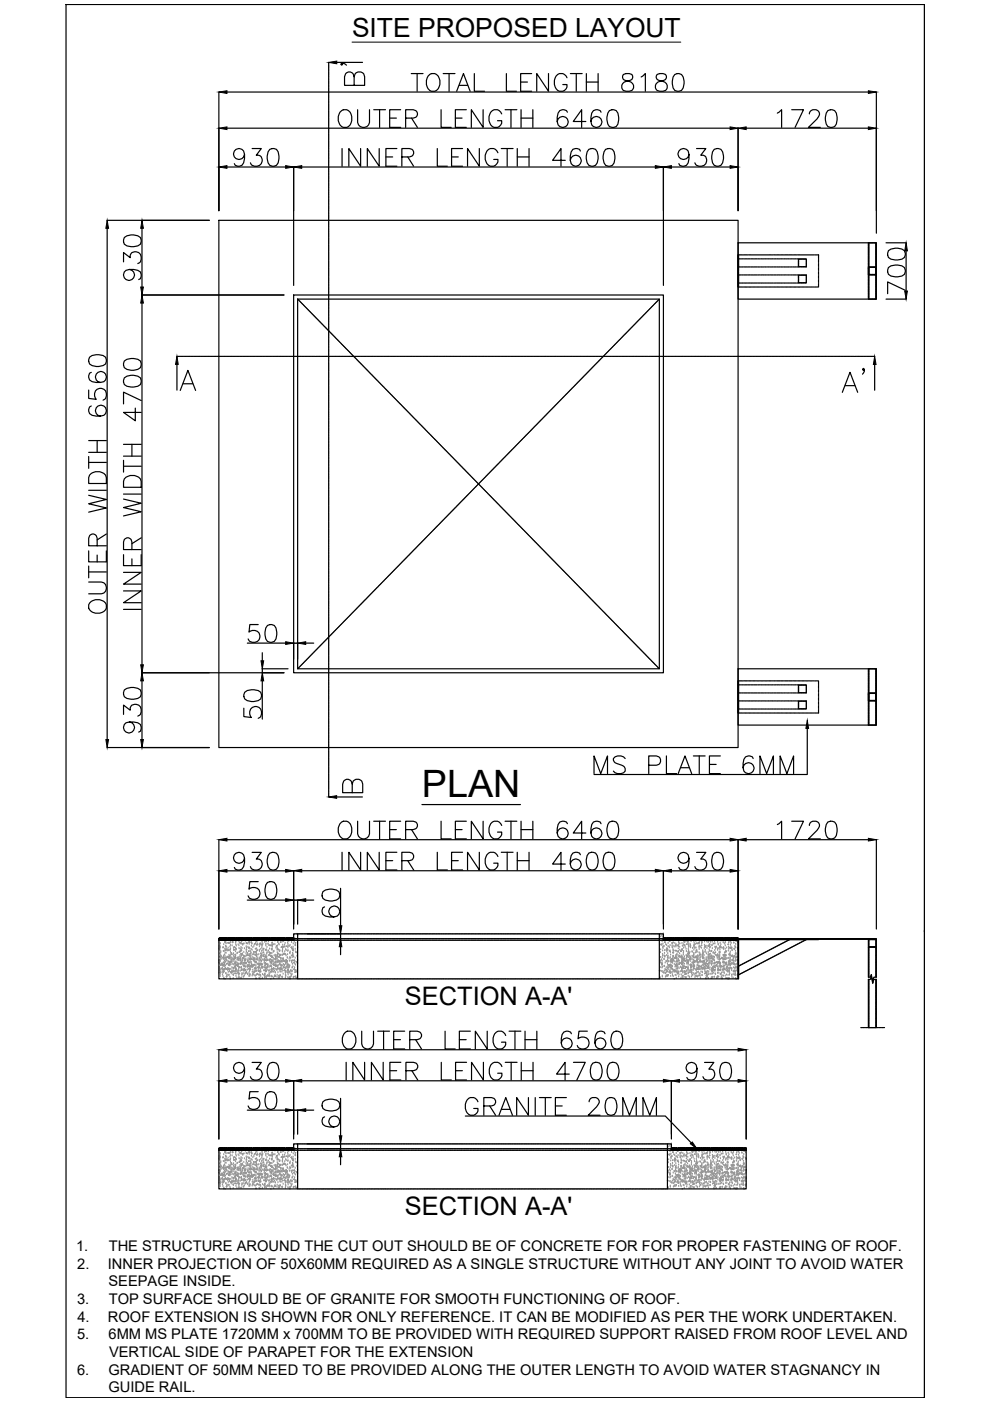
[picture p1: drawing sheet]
<svg xmlns="http://www.w3.org/2000/svg" width="210mm" height="297mm" viewBox="0 0 210 297" stroke-linecap="round" stroke-linejoin="round" font-family="sans-serif">
<defs><g id="words">
<g font-size="8.4">
<text x="71.3" y="19.4">B'</text>
<text x="184.5" y="84.3" transform="rotate(-90 184.5 84.3)">A'</text>
</g>
<text font-size="8" x="89.5" y="168.9">PLAN</text>
<text font-size="7.5" x="97.7" y="237.8">GRANITE 20MM</text>
<text font-size="7.1" x="125.2" y="165.1">MS PLATE 6MM</text>
<text font-size="6.2" x="71.6" y="169.3">B</text>
<text font-size="5.6" x="74.6" y="7.7">SITE PROPOSED LAYOUT</text>
<g font-size="5.4">
<text x="85.8" y="213">SECTION A-A'</text>
<text x="85.8" y="257.6">SECTION A-A'</text>
</g>
<g font-size="3.1">
<text x="16.1" y="265.2">1.</text>
<text x="16.4" y="269">2.</text>
<text x="22.8" y="269">INNER PROJECTION OF 50X60MM REQUIRED AS A SINGLE STRUCTURE WITHOUT ANY JOINT TO AVOID WATER</text>
<text x="23.1" y="265.2">THE STRUCTURE AROUND THE CUT OUT SHOULD BE OF CONCRETE FOR FOR PROPER FASTENING OF ROOF.</text>
<text x="23" y="272.7">SEEPAGE INSIDE.</text>
<text x="16.3" y="276.5">3.</text>
<text x="16.4" y="280.2">4.</text>
<text x="22.9" y="280.2">ROOF EXTENSION IS SHOWN FOR ONLY REFERENCE. IT CAN BE MODIFIED AS PER THE WORK UNDERTAKEN.</text>
<text x="23.1" y="276.5">TOP SURFACE SHOULD BE OF GRANITE FOR SMOOTH FUNCTIONING OF ROOF.</text>
<text x="16.3" y="284">5.</text>
<text x="23" y="284">6MM MS PLATE 1720MM x 700MM TO BE PROVIDED WITH REQUIRED SUPPORT RAISED FROM ROOF LEVEL AND</text>
<text x="23.1" y="287.7">VERTICAL SIDE OF PARAPET FOR THE EXTENSION</text>
<text x="16.3" y="291.5">6.</text>
<text x="23" y="291.5">GRADIENT OF 50MM NEED TO BE PROVIDED ALONG THE OUTER LENGTH TO AVOID WATER STAGNANCY IN</text>
<text x="23" y="295.2">GUIDE RAIL.</text>
</g>
</g></defs>
<!-- layer: 0 -->
<g fill="none" stroke="#000" stroke-width=".25">
<path d="M14 1h182v295.3h-182zM46.4 19.5v25.2M48.1 19.5h136M87.2 15.6h2.5M88.4 15.6v3.7M90.8 16.1a1.28 1.28 0 0 1 1.2-.5 1.28 1.28 0 0 1 1.1 .9 2.12 2.12 0 0 1-.9 2.8 1.72 1.72 0 0 1-1.8-2.3zM94 15.6h2.5M95.2 15.6v3.7M96.8 19.3l1.5-3.7 1.4 3.7M97.4 18.1h1.8M100.6 15.6v3.7h2.1M107.4 15.6v3.7h2.1"/>
<path d="M110.4 17.4h1.4M112.7 15.6h-2.3v3.7h2.3M116.3 15.6v3.7l-2.5-3.7v3.7M120.2 16.5a1.37 1.37 0 0 0-1.6-.9 1.37 1.37 0 0 0-1.1 1.4 1.72 1.72 0 0 0 1.8 2.3 1.23 1.23 0 0 0 .9-1.4h-.9M120.9 15.6h2.5M122.2 15.6v3.7M124.3 17.4h2.5M124.3 15.6v3.7M126.8 15.6v3.7M132.2 15.8a.77 .77 0 0 0 .3 1.2 1.57 1.57 0 0 1 1.8 1.6l-.2 .4a1.47 1.47 0 0 1-2.3-.4 1.19 1.19 0 0 1 1.1-1.4l.7-.2a.77 .77 0 0 0 .4-1.2l-.6-.2zM135.9 16.3l.9-.7v3.7M139.3 15.8a.75 .75 0 0 0 .4 1.2 1.73 1.73 0 0 1 1.8 1.1 .96 .96 0 0 1-.9 1.2h-.7a1.07 1.07 0 0 1-1-1.1 1.07 1.07 0 0 1 1.1-1l.7-.2a.75 .75 0 0 0 .4-1.2l-.5-.2h-.7z"/>
<path d="M143.1 15.8a1.19 1.19 0 0 1 1.8 .5 3 3 0 0 1-.4 2.9 1.23 1.23 0 0 1-1.8-.6 3.2 3.2 0 0 1 .4-2.8zM185.8 19.5v29.9M196 1h.1M196 1v295.3M48.1 35.4h12.5M48.1 27.2h106.7M51.8 32.7a1.17 1.17 0 0 1-1.5 1.1 1.17 1.17 0 0 1-.5-1.9 1.17 1.17 0 0 1 1.9 .1 3.3 3.3 0 0 1-.4 3.1 1.08 1.08 0 0 1-1.6-.4M53.5 31.5h1.9l-1.1 1.4a1.21 1.21 0 0 1 1.3 1.4 1.21 1.21 0 0 1-1.6 .9l-.5-.1-.4-.6M57.2 31.7a1.23 1.23 0 0 1 1.8 .5 3.2 3.2 0 0 1-.4 2.9 1.19 1.19 0 0 1-1.8-.6 2.99 2.99 0 0 1 .4-2.8zM62.3 35.4v25.1M64 35.4h74.9M72.1 23.8a1.38 1.38 0 0 1 1.6-.5 1.38 1.38 0 0 1 .9 1.4 1.7 1.7 0 0 1-1.8 2.3 2.18 2.18 0 0 1-.7-3.2z"/>
<path d="M72.5 31.5v3.7M75.8 23.3v2.7a1.28 1.28 0 0 0 1.3 1 1.28 1.28 0 0 0 1.2-1v-2.7M76.5 31.5v3.7l-2.5-3.7v3.7M79.2 23.3h2.5M80.4 31.5v3.7l-2.5-3.7v3.7M80.5 23.3v3.7M81.8 33.3h1.5M82.6 25h1.4M84.1 31.5h-2.3v3.7h2.3M84.9 23.3h-2.3v3.7h2.3M85.2 33.3h1.6l.6-.2a.88 .88 0 0 0 0-1.4l-.6-.2h-1.6v3.7M86 25h1.6l.5-.1a.85 .85 0 0 0 0-1.4l-.5-.2h-1.6v3.7"/>
<path d="M86.5 33.3l1.2 1.9M87.3 25l1.2 2M92.7 31.5v3.7h2.2M93.5 23.3v3.7h2.2M95.7 33.3h1.5M96.5 25h1.5M98.1 31.5h-2.4v3.7h2.4M98.9 23.3h-2.4v3.7h2.4M101.6 31.5v3.7l-2.5-3.7v3.7M102.4 23.3v3.7l-2.5-3.7v3.7M105.6 32.4a1.38 1.38 0 0 0-1.6-.9 1.38 1.38 0 0 0-1.1 1.4 1.74 1.74 0 0 0 1.8 2.3 1.33 1.33 0 0 0 .9-1.4h-.9M106.3 31.5h2.5"/>
<path d="M106.4 24.2a1.3 1.3 0 0 0-1.3-1 1.3 1.3 0 0 0-1.2 1 2.12 2.12 0 0 0 .9 2.8 1.26 1.26 0 0 0 1.6-1.4h-.9M107.1 23.3h2.5M107.5 31.5v3.7M108.3 23.3v3.7M109.7 33.3h2.5M109.7 31.5v3.7M110.5 25h2.5M110.5 23.3v3.7M112.2 31.5v3.7M113 23.3v3.7M119.9 34h-2.7l1.7-2.5v3.7M120.3 23.8a1.08 1.08 0 0 0-1-.6 1.08 1.08 0 0 0-1 .8 2.63 2.63 0 0 0 .4 2.8 1.17 1.17 0 0 0 1.7-.5 1.17 1.17 0 0 0-.8-1.6 1.17 1.17 0 0 0-1.5 1.1"/>
<path d="M123 32a1.1 1.1 0 0 0-1.5-.3 3.3 3.3 0 0 0-.4 3 1.17 1.17 0 0 0 1.9 .1 1.17 1.17 0 0 0-.5-1.8 1.17 1.17 0 0 0-1.6 1M124.2 25.8h-2.7l1.8-2.5v3.7M124.8 31.7a1.23 1.23 0 0 1 1.8 .5 2.99 2.99 0 0 1-.3 2.9 1.19 1.19 0 0 1-1.8-.6 2.99 2.99 0 0 1 .3-2.8zM127.4 23.8a1.08 1.08 0 0 0-1-.6 1.08 1.08 0 0 0-.9 .8 2.75 2.75 0 0 0 .3 2.8 1.17 1.17 0 0 0 1.7-.5 1.17 1.17 0 0 0-.8-1.6 1.17 1.17 0 0 0-1.4 1.1M128.4 31.7a1.25 1.25 0 0 1 1.8 .5 3.2 3.2 0 0 1-.4 2.9 1.19 1.19 0 0 1-1.7-.6 3.1 3.1 0 0 1 .3-2.8zM129.2 23.5a1.21 1.21 0 0 1 1.8 .5 3.2 3.2 0 0 1-.4 2.8 1.23 1.23 0 0 1-1.7-.5 3.1 3.1 0 0 1 .3-2.8zM140.7 35.4v25.1M142.4 35.4h12.4M146.1 32.7a1.17 1.17 0 0 1-1.6 1 1.17 1.17 0 0 1-.5-1.8 1.17 1.17 0 0 1 1.9 .1 3.4 3.4 0 0 1-.4 3.1 1.08 1.08 0 0 1-1.6-.4M147.7 31.5h2l-1.1 1.4a1.21 1.21 0 0 1 1.3 1.4 1.21 1.21 0 0 1-1.7 .9l-.5-.1-.4-.6M151.4 31.7a1.23 1.23 0 0 1 1.8 .5 2.99 2.99 0 0 1-.3 2.9 1.19 1.19 0 0 1-1.8-.6 3.2 3.2 0 0 1 .3-2.8zM156.5 27.2v17.5"/>
<path d="M158.2 27.2h25.9M164.8 24l.9-.7v3.7M167.9 23.3h2.5l-1.8 3.7M171.6 24.2a.91 .91 0 0 1 .7-.9h.7a.92 .92 0 0 1 .6 1.4l-2.2 2.3h2.5M175.5 23.5a1.21 1.21 0 0 1 1.8 .5 3.2 3.2 0 0 1-.3 2.8 1.23 1.23 0 0 1-1.8-.5 3.1 3.1 0 0 1 .3-2.8zM22.7 46.7h21.7M22.7 48.4v108.4M26.2 55.5v-1.9l1.4 1a1.21 1.21 0 0 1 1.4-1.2 1.21 1.21 0 0 1 .9 1.6l-.1 .5-.6 .4M26.4 50.4a2.86 2.86 0 0 1 3.4 0 1.22 1.22 0 0 1-.6 1.7 3.2 3.2 0 0 1-2.8-.3l-.2-.6zM27.4 57.1a1.17 1.17 0 0 1 1 1.6 1.17 1.17 0 0 1-1.8 .5 1.17 1.17 0 0 1 .1-1.9 3.4 3.4 0 0 1 3.1 .4 1.11 1.11 0 0 1-.4 1.6M30.1 48.4v12.5M46.4 46.7h110.1v111.8h-110.1z"/>
<path d="M187.9 51.5h4.2M188.4 56.7a2.92 2.92 0 0 1 3.4 0 1.22 1.22 0 0 1-.6 1.8 3.2 3.2 0 0 1-2.8-.3l-.2-.6zM188.4 53.1a2.92 2.92 0 0 1 3.4 0 1.21 1.21 0 0 1-.6 1.8 3.2 3.2 0 0 1-2.8-.3l-.2-.5zM192.1 53.2v8.5M19 75.7a2.92 2.92 0 0 1 3.4 0 1.23 1.23 0 0 1-.5 1.8 3.1 3.1 0 0 1-2.9-.3l-.2-.6zM19.4 79a1.08 1.08 0 0 0-.4 1.6 3.4 3.4 0 0 0 3 .3 1.17 1.17 0 0 0 .2-1.9 1.17 1.17 0 0 0-1.9 .5 1.17 1.17 0 0 0 1 1.6M26.4 76.5a2.95 2.95 0 0 1 3.4 0 1.22 1.22 0 0 1-.6 1.8 3 3 0 0 1-2.8-.3l-.2-.6zM30.1 62.5h30.1M30.1 64.3v76.6M37.5 77.3v5.4M62.3 62.5h78.4v80.1h-78.4zM63.1 63.4h76.7v78.4h-76.7z"/>
<path d="M187.9 63.4h4.2M191.9 61.6l-3.7-1.8v2.5M18.8 82.7v1.8l1.6 .2a1.33 1.33 0 0 1 0-2 1.33 1.33 0 0 1 2 .2 1.33 1.33 0 0 1-.5 1.9M18.8 96.8v2.5M18.8 98h3.7M18.8 95.9h3.7M18.8 93.4h3.7M19.4 86.1a1.08 1.08 0 0 0-.4 1.6 3.4 3.4 0 0 0 3 .4 1.16 1.16 0 0 0 .2-1.9 1.16 1.16 0 0 0-1.9 .4 1.16 1.16 0 0 0 1 1.6M20.6 93.4v2.5M26.2 98.8h3.7M26.2 97.6v2.5M26.2 96.7h3.7"/>
<path d="M26.2 94.2h3.7M26.4 80.1a2.86 2.86 0 0 1 3.4 0 1.22 1.22 0 0 1-.6 1.8 3.2 3.2 0 0 1-2.8-.4l-.2-.5zM28 94.2v2.5M28.7 86.5v2.7l-2.5-1.8h3.7M29.9 84.9l-3.7-1.8v2.5M38.2 82.8l1.6-4.3 1.7 4.3M38.8 81.4h2.1M18.8 116.8v2.3h3.7v-2.3M18.8 105l3.7 .9-3.7 .9 3.7 .9-3.7 .9M18.8 103.9h3.7M19 100.7a2.26 2.26 0 0 1 3.4 0l.1 .6v1.2h-3.7v-1.2zM20.6 115.7v-1.6l-.2-.5a.85 .85 0 0 0-1.4 0l-.2 .5v1.6h3.7"/>
<path d="M20.6 117.7v1.4M22.5 113.2l-1.9 1.3M26.2 117.6v2.3h3.7v-2.3M26.2 105.8l3.7 .9-3.7 .9 3.7 .9-3.7 .9M26.2 104.8h3.7M26.4 101.5a2.28 2.28 0 0 1 3.4 0l.1 .6v1.2h-3.7v-1.2zM28 116.5v-1.6a.94 .94 0 0 0-1.1-.9l-.5 .4-.2 .5v1.6h3.7M28 118.5v1.4M29.9 114l-1.9 1.3M18.8 123.4h2.7a1.26 1.26 0 0 1 1.1 1.3 1.26 1.26 0 0 1-1.1 1.2h-2.7M18.8 121.3h3.7M18.8 120v2.5"/>
<path d="M19 127.9a2.16 2.16 0 0 1 3.5 .3 1.72 1.72 0 0 1-2.3 1.8 1.43 1.43 0 0 1-1.2-2.1zM26.2 125.3h3.7l-3.7 2.5h3.7M26.2 121.3h3.7l-3.7 2.5h3.7M26.2 129.2h3.7M52.4 136.4h8.2M54.7 132.4h-1.7l-.2 1.6a1.32 1.32 0 0 1 2 0 1.32 1.32 0 0 1-.3 2 1.32 1.32 0 0 1-1.9-.5M55.6 138.4v1.7M56.7 132.6a1.22 1.22 0 0 1 1.8 .5 3.2 3.2 0 0 1-.3 2.9 1.22 1.22 0 0 1-1.8-.5 3.2 3.2 0 0 1 .3-2.9zM62.3 139.8v-3.5l.8 .1v3.4M64.8 136.4h1.7M22.7 158.5h21.7M26.2 151.5v-2l1.4 1.1a1.21 1.21 0 0 1 1.4-1.3 1.21 1.21 0 0 1 .9 1.6l-.1 .6-.6 .3"/>
<path d="M26.4 146.3a2.95 2.95 0 0 1 3.4 0 1.24 1.24 0 0 1-.6 1.8 3.2 3.2 0 0 1-2.8-.4l-.2-.5zM27.4 153.1a1.17 1.17 0 0 1 1 1.6 1.17 1.17 0 0 1-1.8 .4 1.17 1.17 0 0 1 .1-1.9 3.5 3.5 0 0 1 3.1 .4 1.12 1.12 0 0 1-.4 1.6M30.1 142.6h30.1M30.1 144.4v12.4M51.7 150.2v1.7l1.6 .2a1.33 1.33 0 0 1 0-2 1.33 1.33 0 0 1 2 .3 1.33 1.33 0 0 1-.6 1.9M51.9 146.8a2.92 2.92 0 0 1 3.4 0 1.23 1.23 0 0 1-.6 1.7 2.99 2.99 0 0 1-2.8-.3l-.2-.5zM55.6 144.4v8.1M61.1 141.8h-5.5v.8M171.2 154.4v9.8h-45.3M46.4 178v19M48.1 178h106.7M72.1 174.6a1.38 1.38 0 0 1 1.6-.4 1.38 1.38 0 0 1 .9 1.3 1.72 1.72 0 0 1-1.8 2.4 2.18 2.18 0 0 1-.7-3.3z"/>
<path d="M75.8 174.1v2.7a1.27 1.27 0 0 0 1.3 1.1 1.27 1.27 0 0 0 1.2-1.1v-2.7M79.2 174.1h2.5M80.5 174.1v3.8M82.6 175.9h1.4M84.9 174.1h-2.3v3.8h2.3M86 175.9h1.6l.5-.2a.85 .85 0 0 0 0-1.4l-.5-.2h-1.6v3.8M87.3 175.9l1.2 2M89.5 170.6h20.8M93.5 174.1v3.8h2.2M96.5 175.9h1.5M98.9 174.1h-2.4v3.8h2.4M102.4 174.1v3.8l-2.5-3.8v3.8"/>
<path d="M106.4 175a1.38 1.38 0 0 0-1.6-.9 1.38 1.38 0 0 0-1.1 1.4 1.74 1.74 0 0 0 1.8 2.4 1.33 1.33 0 0 0 .9-1.5h-.9M107.1 174.1h2.5M108.3 174.1v3.8M110.5 174.1v3.8M110.5 175.9h2.5M113 174.1v3.8M120.3 174.6a1.09 1.09 0 0 0-1-.5 1.09 1.09 0 0 0-1 .7 2.61 2.61 0 0 0 .4 2.9 1.17 1.17 0 0 0 1.7-.6 1.17 1.17 0 0 0-.8-1.6 1.17 1.17 0 0 0-1.5 1.1M124.2 176.6h-2.7l1.8-2.5v3.8M127.4 174.6a1.09 1.09 0 0 0-1-.5 1.09 1.09 0 0 0-.9 .7 2.72 2.72 0 0 0 .3 2.9 1.17 1.17 0 0 0 1.7-.5 1.17 1.17 0 0 0-.8-1.6 1.17 1.17 0 0 0-1.4 1M129.2 174.3a1.25 1.25 0 0 1 1.8 .5 3.2 3.2 0 0 1-.4 2.9 1.19 1.19 0 0 1-1.7-.6 3.1 3.1 0 0 1 .3-2.8zM156.5 178v19M158.2 178h25.9"/>
<path d="M164.8 174.8l.9-.7v3.8M167.9 174.1h2.5l-1.8 3.8M171.6 175a.87 .87 0 0 1 .7-.9h.7a.89 .89 0 0 1 .6 1.4l-2.2 2.4h2.5M175.5 174.3a1.25 1.25 0 0 1 1.8 .5 3.2 3.2 0 0 1-.3 2.9 1.19 1.19 0 0 1-1.8-.6 3.1 3.1 0 0 1 .3-2.8zM185.8 178v19M46.4 199.3h15.9v-1.3h.8v9.5h-16.7zM46.4 199h15.9v.3h-15.9zM46.4 199v.1M46.5 199.1h.1M46.5 199.2h.1M46.5 199.1l-.1 .1M46.5 199v.1"/>
<path d="M46.5 199.2h-.1M46.5 199.3h.1M46.5 199l-.1 .1M46.5 199.2v.1M46.6 199.2h.1M46.6 199l-.1 .1M46.6 199h.1M46.6 199.3h.1M46.6 199v.1M46.6 199.1h.1M46.7 199.1h.1M46.7 199.2h.1"/>
<path d="M46.7 199.3h.1M46.7 199.2l-.3 .1 .3-.3-.3 .3M46.7 199.1v.1M46.7 199h.1M46.8 199.1h.1M46.8 199.3h.1M46.8 199.1l-.2 .1M46.8 199.2l-.1 .1M46.8 199.2h.1M46.8 199.1v.2h.2M46.9 199.1h.1M46.9 199l-.3 .3 .1-.1"/>
<path d="M46.9 199h.1M46.9 199.2h.1M46.9 199.3h-.1M47 199h.1M47 199.1h.1M47 199.2h.1M47 199.3h.1M47 199l-.5 .3M47 199.1h-.1M47 199v.1M47.1 199.3h.1M47.1 199l-.3 .2"/>
<path d="M47.1 199l-.3 .3M47.1 199h.1M47.1 199.1v.1M47.1 199.1h.1M47.1 199l-.2 .3M47.1 199.1l-.1 .1M47.2 199.2h.1M47.2 199.3h.1M47.2 199.1h-.1M47.2 199.1h.1M47.2 199.2l-.1 .1M47.2 199h.1"/>
<path d="M47.3 199.1h.1M47.3 199.2h.1M47.3 199l-.2 .1M47.3 199.2l.1-.2-.4 .3M47.3 199l-.4 .3M47.3 199h.1M47.3 199.2l-.2 .1M47.3 199.2l-.1 .1M47.3 199.3h.1M47.3 199l-.2 .2M47.4 199.2h.1M47.4 199.1h.1"/>
<path d="M47.4 199.3h.1M47.4 199v.1M47.4 199.2l-.1 .1M47.4 199h.1M47.5 199h.1M47.5 199.3h.1M47.5 199.2h.1M47.5 199.1h.1M47.5 199.1l-.3 .2 .4-.2M47.5 199.2h-.1M47.5 199.1l-.1 .1M47.6 199h.1"/>
<path d="M47.6 199.1h.1M47.6 199.1h-.1M47.6 199.2h.1M47.6 199.1v.2M47.6 199.2l-.1 .1M47.6 199.3h.2M47.7 199.2l-.2 .1M47.7 199.3h.1M47.7 199l-.1 .1M47.7 199.1h.1M47.7 199.2h.1M47.7 199l-.3 .3"/>
<path d="M47.7 199h.1M47.8 199h.1M47.8 199.1h.1M47.8 199.3h.1M47.8 199.2h.1M47.8 199.1l-.1 .1M47.9 199.3h.1M47.9 199l-.5 .3M47.9 199.2h.1M47.9 199l-.3 .3M47.9 199v.2M48 199h.1"/>
<path d="M48 199.2h-.1M48 199.1l.1-.1-.4 .3M48 199.1h.1M48 199.3h.1M48 199l-.1 .1M48.1 199.3h.1M48.1 199.1h.1M48.1 199.1l-.1 .1M48.1 199.2h-.1M48.1 199.3h-.1M48.1 199.3h-.3M48.1 184.6h12.5"/>
<path d="M48.1 199l-.3 .3M48.2 199h.1M48.2 199.2h.1M48.2 199l-.1 .1M48.2 199.3h.1M48.2 199v.1M48.2 199l-.3 .3M48.3 199.1h.1M48.3 199.2h.1M48.3 199.2l-.1 .1M48.3 199.3h.1M48.3 199.2l-.1 .1h.2"/>
<path d="M48.3 199l-.4 .3M48.4 199h.1M48.4 199.1h.1M48.4 199.3h.1M48.4 199l-.2 .1M48.4 199.1h-.1M48.4 199.2l-.2 .1M48.4 199v.1M48.4 199.2l.1 .1M48.5 199.1h.1M48.5 199.3h.1M48.5 199.1l-.1 .2"/>
<path d="M48.5 199l-.4 .3M48.5 199.1l.1-.1-.1 .1M48.5 199h.1M48.5 199.1l-.1 .1M48.5 199.2h.1M48.5 199l-.3 .3M48.6 199h.1M48.6 199.1h.1M48.6 199.2h.1M48.6 199.2l-.1 .1M48.6 199.3h-.1M48.6 199.3h.1"/>
<path d="M48.6 199.1l-.1 .1M48.7 199.1h.1M48.7 199.3h.1M48.7 199l-.4 .3M48.7 199h.1M48.7 199l-.2 .3M48.8 199.2h.1M48.8 199.3h.1M48.8 199l-.1 .2M48.8 199.3h-.2M48.8 199.1h.1M48.8 199h.1"/>
<path d="M48.9 199.2h.1M48.9 199l-.3 .3M48.9 199.1h-.1M48.9 199.3h-.1M48.9 199.1h.1M48.9 199h.1M48.9 199.2v.1M48.9 199.3h.1M48.9 199l-.4 .3M49 199.1h.1M49 199l-.1 .1M49 199.2l-.1 .1"/>
<path d="M49 199.2h.1M49 199.3h.1M49 199l-.3 .2M49 199v.1M49.1 199h.1M49.1 199.1h.1M49.1 199.2h.1M49.1 199.3h.1M49.1 199.1l-.2 .2M49.1 199.1l-.3 .1M49.1 199.1v-.1l-.4 .3M49.1 199.1l-.1 .1"/>
<path d="M49.2 199.1l-.2 .2M49.2 199h.1M49.2 199.2h.1M49.2 199.1h-.1M49.2 199.2l-.1 .1M49.2 199v.1M49.3 199.3h.1M49.3 199.1h.1M49.3 199.2h.1M49.3 199.1l-.1 .1M49.3 199l-.3 .2M49.4 199.1h.1"/>
<path d="M49.4 199.2h.1M49.4 199.2l-.2 .1M49.4 199h.1M49.4 199.3h-.1M49.5 199.3h.1M49.5 199l-.3 .3M49.5 199.2l-.1 .1M49.5 199.1h.1M49.5 199.2h.1M49.5 199.1l-.3 .2v-.1M49.5 199l-.2 .2M49.6 199.2h.1"/>
<path d="M49.6 199.3h.1M49.6 199h-.1M49.6 199l-.1 .1M49.6 199h.1M49.6 199.2h-.1M49.6 199l-.5 .3M49.6 199.1l-.2 .2M49.7 199.3h.1M49.7 199l-.2 .1M49.7 199.1h.1M49.7 199.2l.2-.2-.2 .2M49.7 199.2l-.2 .1"/>
<path d="M49.7 199.1l-.1 .2M49.7 199.3h-.1M49.7 199h.1M49.7 199l-.3 .3M49.7 199.2v.1M49.8 199h.1M49.8 199.2h.1M49.8 199v.1M49.8 199.2l-.2 .1M49.9 199.3h.1M49.9 199.3h-.2M49.9 199.1h.1"/>
<path d="M49.9 199.2h.1M49.9 199.3h-.1M49.9 199.1l-.2 .2M50 199h.1M50 199.2h.1M50 199.2l.1-.1v.2M50 199.3h.1M50 199l-.3 .2M50 199.1h-.1M50 199l-.2 .1M50 199.2v.1M50.1 199.3h.1"/>
<path d="M50.1 199.1l-.1 .2M50.1 199.1h.1M50.1 199l-.1 .1M50.1 199.2l-.1 .1M50.1 199h.1M50.1 199.3h-.1M50.1 199l-.4 .3M50.2 199h.1M50.2 199.1h.1M50.2 199.2h.1M50.2 199.2l-.2 .1M50.2 199.3h.1"/>
<path d="M50.2 199l-.2 .1M50.2 199.2v.1M50.2 199v.1M50.3 199.2h.1M50.3 199.1l-.1 .1M50.3 199.1h.1M50.3 199.3h.1M50.3 199l-.4 .3M50.3 199l-.1 .1M50.3 199h.1M50.3 199v.1M50.4 199.2l-.3 .1"/>
<path d="M50.4 199.2h.1M50.4 199.3h.1M50.4 199.1l-.1 .1M50.4 199.1h.1M50.4 199.2l-.2 .1M50.4 199l-.1 .1M50.4 199.1h-.1M50.5 199.1h.1M50.5 199.3h.1M50.5 199l-.4 .3M50.5 199.1l-.1 .1M50.5 199.1l-.2 .1"/>
<path d="M50.5 199h.1M50.6 199.3h.1M50.6 199.1h.1M50.6 199.2h.1M50.6 199l-.3 .3M50.6 199l-.1 .3M50.6 199.2l-.1 .1M50.7 199h.1M50.7 199.1h.1M50.7 199.2h.1M50.7 199.3h.1M50.7 199.3h-.1"/>
<path d="M50.7 199.1l-.2 .1M50.7 199.1l-.3 .2M50.7 199l-.3 .3M50.8 199.3h.1M50.8 199l-.1 .1M50.8 199.1l-.1 .1M50.8 199.2l-.1 .1M50.8 199.2h.1M50.8 199.2v.1M50.8 199h.1M50.9 199.1h.1M50.9 199.3h-.2"/>
<path d="M50.9 199.3h.1M50.9 199l-.4 .3M50.9 199.1l-.2 .1M50.9 199.1l-.1 .1M50.9 199.3h-.1M51 199l-.2 .1M51 199h.1M51 199.1h.1M51 199.2l-.1 .1M51 199.2h.1M51 199l-.2 .2M51 199.1v.1"/>
<path d="M51.1 199.1h.1M51.1 199.3h.1M51.1 199.2h.1M51.1 199.2v.1M51.1 199.3h-.1M51.1 199.1l-.3 .2M51.1 199.1l-.1 .2M51.2 199.2h.1M51.2 199.3h.1M51.2 199h.1M51.2 199.1l-.2 .2M51.2 199.3h-.1"/>
<path d="M51.2 199l-.1 .1M51.3 199.3h.1M51.3 199.1l-.2 .2M51.3 199l-.3 .3M51.3 199.1v.1M51.3 199h.1M51.3 199.1h.1M51.3 199v.1M51.4 199.1h.1M51.4 199l-.3 .2M51.4 199.1l-.2 .1M51.4 199.2l-.1 .1"/>
<path d="M51.4 199h.1M51.4 199.2h.1M51.4 199l-.2 .3M51.4 199.3h.1M51.5 199.3h.1M51.5 199l-.2 .2M51.5 199.1h.1M51.5 199.2h.1M51.5 199.2h-.1M51.5 199.3h-.1M51.5 199l-.3 .3M51.6 199h.1"/>
<path d="M51.6 199.2h.1M51.6 199.3h.1M51.6 199l-.1 .1M51.7 199.2l-.2 .1 .2-.1M51.7 199.3h.1M51.7 199.1l-.1 .2M51.7 199.1h.1M51.7 199l-.4 .3M51.7 199v.1M51.7 199.1h-.1M51.7 199h.1M51.8 199h.1"/>
<path d="M51.8 199.1h.1M51.8 199.2h.1M51.8 199.2l-.2 .1M51.8 199l-.3 .3M51.8 199.1h-.1M51.8 182a1.17 1.17 0 0 1-1.5 1 1.17 1.17 0 0 1-.5-1.8 1.17 1.17 0 0 1 1.9 .1 3.3 3.3 0 0 1-.4 3 1.08 1.08 0 0 1-1.6-.4M51.8 199v.1M51.9 199.1h.1M51.9 199.3h.1M51.9 199l-.3 .3M51.9 199.2h.1M51.9 199l-.1 .1"/>
<path d="M51.9 199h.1M52 199.2h.1M52 199.3h.1M52 199l-.1 .1M52 199.2h-.2M52 199l-.3 .3M52 199.1l-.2 .2M52.1 199.2h-.1M52.1 199.3h.1M52.1 199l-.4 .3M52.1 199h.1M52.1 199.1h.1"/>
<path d="M52.1 199.1l-.1 .1M52.1 199.2v.1M52.2 199.3h.1M52.2 199.1l-.4 .2 .2-.1M52.2 199.1h.1M52.2 199.2h.1M52.2 199.2l-.1 .1M52.2 199l-.1 .1M52.3 199h.1M52.3 199.1h.1M52.3 199.2h.1M52.3 199.3h.1"/>
<path d="M52.3 199.3h-.1M52.3 199.1l-.1 .1M52.3 199l-.4 .3M52.4 199.2h.1M52.4 199.3h.1M52.4 199.1l-.5 .2M52.4 199l-.3 .3M52.4 199.1v.1M52.4 190.8h8.2M52.5 199h.1M52.5 199.3h.1M52.5 199.3h-.1"/>
<path d="M52.5 199.1h.1M52.5 199l-.3 .3M52.5 199.1l-.2 .2M52.5 199.1v.1M52.5 199l-.4 .3 .1-.2M52.5 199.2l-.2 .1M52.6 199.3h-.1M52.6 199h.1M52.6 199.1h.1M52.6 199.2l-.1 .1M52.6 199.2h.1M52.6 199l-.1 .1"/>
<path d="M52.7 199.1h.1M52.7 199.3h.1M52.7 199l-.3 .3M52.7 199.2h.1M52.7 199.2v.1M52.7 199.3h-.1M52.8 199.1l-.2 .2M52.8 199l-.2 .2M52.8 199.3h.1M52.8 199l-.2 .3M52.8 199.2h-.1M52.8 199h.1"/>
<path d="M52.8 199.2h.1M52.8 199v.1M52.9 199.3h.1M52.9 199.1l-.1 .1M52.9 199h.1M52.9 199.1h.1M52.9 199l-.3 .3M52.9 199v.1M53 199.1h.1M53 199.1h-.1M53 199h.1M53 199.2h.1"/>
<path d="M53 199.1l-.1 .2M53 199.2l-.1 .1M53 199.3h.1M53 199v.1M53.1 199.1h.1M53.1 199.2h.1M53.1 199.3h-.1M53.1 199.3h.1M53.1 199l-.4 .3M53.1 199l-.1 .1M53.2 199.3h.1M53.2 199.1h-.1"/>
<path d="M53.2 199h.1M53.2 199.2h.1M53.2 199l-.1 .1M53.2 199.1l-.2 .2M53.2 199l-.2 .2M53.3 199.3h.1M53.3 199l-.4 .3M53.3 199.1h.1M53.3 199l-.3 .3M53.3 199l-.1 .3M53.3 199.1h-.1M53.3 199h.1"/>
<path d="M53.4 199h.1M53.4 199.1h.1M53.4 199.3h.1M53.4 199.2l-.1 .1M53.4 199.2h.1M53.4 199.1h-.1M53.4 199.2l-.2 .1M53.4 199.1l-.1 .1M53.5 199.1h.1M53.5 180.7h1.9l-1.1 1.4a1.21 1.21 0 0 1 1.3 1.4 1.21 1.21 0 0 1-1.6 1l-.5-.2-.4-.6M53.5 199.3h.1M53.5 199l-.4 .3"/>
<path d="M53.5 199.2h.1M53.5 199h.1M53.5 199v.1M53.5 199.1v.2M53.6 199.3h.1M53.6 199l-.1 .1M53.6 199.2h.1M53.6 199l-.2 .2M53.6 199.1h.1M53.6 199.2l-.1 .1M53.6 199h.1M53.7 199.2l-.1 .1h.1"/>
<path d="M53.7 199.3h.1M53.7 199.1l-.1 .1M53.7 199.1h-.1M53.7 199.3h-.1M53.7 199h.1M53.7 199.1h.1M53.7 199.2l-.2 .1M53.7 199l-.4 .3h.1M53.7 199.1l-.3 .1M53.7 199.2v.1M53.8 199.3h.1M53.8 199v.1"/>
<path d="M53.8 199.2l.1 .1M53.8 199.1h.1M53.8 199.2h.1M53.8 199.1v.1M53.8 199.2h-.1M53.8 199l-.3 .3M53.9 199h.1M53.9 199.2h.1M53.9 199.1h.1M53.9 199.1v-.1l-.2 .2M54 199.2h.1M54 199.3h.1"/>
<path d="M54 199.1l-.1 .1M54 199.3h-.1M54 199l-.2 .2M54 199l-.3 .3M54.1 199h.1M54.1 199.3h.1M54.1 199.3h-.1M54.1 199.1h.1M54.1 199l-.1 .2M54.1 199.2l.1 .1M54.1 199.2h.1M54.2 199.1h.1"/>
<path d="M54.2 199.3h.1M54.2 199h.1M54.2 199.2l-.1 .1M54.2 199.2h.1M54.2 199l-.4 .3 .1-.1M54.3 199h.1M54.3 199.2h.1M54.3 199.1h.1M54.3 199.3h.1M54.3 199l-.2 .2M54.3 199.2l-.1 .1M54.3 199l-.3 .3"/>
<path d="M54.4 199l-.2 .2M54.4 199l-.1 .1M54.4 199.2l-.1 .1M54.4 199h.1M54.4 199.2h.1M54.4 199.3h.1M54.5 199.2h.1M54.5 199.3h.1M54.5 199.2l-.1 .1M54.5 199l-.4 .3M54.5 199.2l-.2 .1M54.5 199.1l-.1 .1"/>
<path d="M54.5 199h.1M54.5 199.1h-.1M54.6 199l-.2 .1M54.6 199.1l-.4 .2M54.6 199.2l-.1 .1M54.6 199h.1M54.6 199.2h.1M54.6 199.3h.1M54.6 199l-.1 .1M54.7 199.1h.1M54.7 199.2h.1M54.7 199.1l-.1 .1"/>
<path d="M54.7 199.3h-.1h.2M54.7 199.3h.1M54.7 199l-.3 .3M54.7 199.2v.1M54.7 186.9h-1.7l-.2 1.6a1.32 1.32 0 0 1 2 0 1.32 1.32 0 0 1-.3 2 1.32 1.32 0 0 1-1.9-.6M54.7 199l-.1 .2M54.8 199.1l-.1 .1M54.8 199h.1M54.8 199.2h.1M54.8 199.3h.1M54.9 199l-.4 .3M54.9 199.2h.1"/>
<path d="M54.9 199.3h.1M54.9 199l-.3 .2M54.9 199v.1M54.9 199h.1M55 199h.1M55 199.1h.1M55 199.3h.1M55 199l-.2 .1M55 199.2l-.2 .1M55 199l-.3 .3M55 199.2l-.3 .1M55 199.1l-.1 .2"/>
<path d="M55.1 199l-.1 .1M55.1 199h.1M55.1 199.1h.1M55.1 199.3h.1M55.1 199l-.2 .2M55.1 199.2v.1M55.1 199.3h-.1M55.1 199.2h.1M55.1 199v.1M55.2 199.2h.1M55.2 199.3h.1M55.2 199l-.1 .1"/>
<path d="M55.2 199l-.2 .2M55.2 199.1h.1M55.3 199.3h.1M55.3 199l-.4 .3M55.3 199.1h.1M55.3 199h.1M55.4 199.3h.1M55.4 199.1h-.2M55.4 199.2l.1-.1-.1 .2M55.4 199.2l-.3 .1M55.4 199l-.4 .3M55.4 199.2v.1"/>
<path d="M55.4 199.1h.1M55.4 199.1l-.1 .2M55.5 199l-.3 .2M55.5 199h.1M55.5 199.1h.1M55.5 199.2h.1M55.5 199l-.4 .3M55.5 199.2v.1M55.5 199.3h.1M55.6 199.1h.1M55.6 199.2h.1M55.6 199.3h.1"/>
<path d="M55.6 199l-.1 .1M55.6 199.1l-.2 .2M55.6 199l-.3 .3M55.6 199.1l-.1 .2M55.7 199h.1M55.7 199.1h.1M55.7 199.3h.1M55.7 199v.1M55.7 199.2h.1M55.7 199.1v.1l.2-.1M55.7 199.3h-.1M55.8 199.1h.1"/>
<path d="M55.8 199.3h.1M55.8 199h.1M55.8 199.1v.1M55.8 199l-.3 .3M55.9 199h.1M55.9 199.1h.1M55.9 199.2l-.1 .1M55.9 199.3h.1M55.9 199.3h-.1M56 199.1h.1M56 199.2h.1M56 199.3h.1"/>
<path d="M56 199l-.2 .2M56 199v.1M56 199.2l-.1 .1M56 199h.1M56 199.1l-.1 .2M56 199.1l-.3 .1M56 199l-.3 .3M56.1 199h.1M56.1 199.1l-.1 .1M56.1 199.1h.1M56.1 199.2h.1M56.1 199.3h.1"/>
<path d="M56.1 199.1h-.1M56.1 199v.1M56.2 199h.1M56.2 199.3h-.1M56.2 199l-.2 .2M56.2 199.3h.1M56.2 199.1h.1M56.3 199.1h.1M56.3 199.2h.1M56.3 199.1l-.3 .2M56.3 199.1l-.2 .2M56.3 199.3h.1"/>
<path d="M56.3 199h.1M56.3 199l-.4 .3M56.3 199.2v.1M56.4 199.2h.1M56.4 199h.1M56.4 199.3h.1M56.4 199l-.3 .3M56.5 199.1h.1M56.5 199.2h.1M56.5 199.3h.1M56.5 199.1l-.4 .2M56.5 199.1l-.3 .2"/>
<path d="M56.5 199l-.3 .3M56.5 199.1v.1M56.5 199h.1M56.6 199.2l-.2 .1M56.6 199h.1M56.6 199.3h.1M56.6 199.1v.1M56.7 199h.1M56.7 199.1h.1M56.7 199l-.4 .3 .2-.2M56.7 199.3l.3-.3-.3 .3M56.7 187.1a1.26 1.26 0 0 1 1.8 .5 3.2 3.2 0 0 1-.3 2.9 1.22 1.22 0 0 1-1.8-.6 3.2 3.2 0 0 1 .3-2.8z"/>
<path d="M56.7 199l-.1 .2M56.7 199.1l-.1 .2M56.7 199.2v.1M56.7 199.3h-.1M56.7 199.2h.1M56.8 199.2h.1M56.8 199l-.1 .1M56.8 199.2l-.2 .1M56.8 199.1h.1M56.8 199.3h.1M56.8 199l-.3 .3M56.9 199l-.2 .2"/>
<path d="M56.9 199.2h.1M56.9 199.3h.1M56.9 199.3l.1-.1zM56.9 199.1h.1M56.9 199h.1M56.9 199l-.1 .1M57 199.3h.1M57 199l-.3 .2M57 199.1l-.1 .2M57.1 199.1h.1M57.1 199.3l.3-.1-.2 .1M57.1 199l-.1 .1"/>
<path d="M57.1 199h.1M57.1 199.1l-.2 .1M57.1 199.2h.1M57.1 199.2l-.1 .1M57.2 199l-.3 .3M57.2 199.1h-.1M57.2 199.2l-.1 .1M57.2 199.1h.1M57.2 199.2h.1M57.2 180.9a1.23 1.23 0 0 1 1.8 .5 3.2 3.2 0 0 1-.4 2.9 1.19 1.19 0 0 1-1.8-.6 3 3 0 0 1 .4-2.8zM57.2 199v.1M57.2 199.3h.1"/>
<path d="M57.2 199l-.2 .2M57.2 199.1l-.1 .1M57.3 199l-.1 .1M57.3 199h.1M57.3 199.3h.1M57.3 199.3h-.1M57.3 199.2h.1M57.3 199v.1M57.4 199.2h.1M57.4 199l-.2 .2M57.4 199.1h-.2M57.4 199.3h.1"/>
<path d="M57.4 199.1h.1M57.4 199.3h.2M57.5 199h.1M57.5 199.1h.1M57.5 199.3h-.1M57.5 199l-.4 .3M57.5 199.3h.1M57.5 199.1l-.2 .2M57.5 199.2v.1M57.6 199.1h.1M57.6 199.2h.1M57.6 199.3h.1"/>
<path d="M57.6 199.2h-.1M57.6 199l-.1 .3M57.6 199h.1M57.6 199.1l-.3 .2M57.7 199h.1M57.7 199.1l-.1 .1M57.7 199.1h.1M57.7 199.2h.1M57.7 199.3h.1M57.7 199.1l-.3 .1M57.7 199.1v.1M57.7 199.2l-.1 .1"/>
<path d="M57.8 199.3h.1M57.8 199h-.1M57.8 199h.1M57.8 199.1h.1M57.8 199.3h-.1M57.9 199.3h.1M57.9 199l-.4 .3M57.9 199.1h.1M57.9 199.1l-.2 .1M57.9 199.1l-.2 .2M57.9 199h.1M57.9 199.2l-.1 .1"/>
<path d="M58 199.2h.1M58 199l-.2 .1M58 199l-.4 .3M58 199h.1M58 199.2l-.1 .1M58 199.1h.1M58 199.1h.2M58 199.3h.1M58.1 199.2h.1M58.1 199.3h.1M58.1 199.1l-.1 .1M58.1 199.2l-.1 .1"/>
<path d="M58.1 199.3h-.1M58.1 199.1l-.1 .2M58.1 199l-.4 .3M58.1 199v.1M58.2 199h.1M58.2 199.1l-.3 .2M58.2 199.2l-.1 .1M58.2 199.3h.1M58.2 199.1l-.1 .1M58.2 199l-.3 .3M58.2 199.2v.1M58.3 199.3h.1"/>
<path d="M58.3 199.1l-.1 .1M58.3 199h.1M58.3 199.1h.1M58.3 199l-.1 .1M58.3 199v.1M58.3 199.2h.1M58.4 199l-.1 .3M58.4 199.2l-.2 .1M58.4 199.1h.1M58.4 199.2h.1M58.5 199.1h.1M58.5 199.3h.1"/>
<path d="M58.5 199l-.3 .3M58.5 199.2l-.2 .1M58.5 199l-.2 .2M58.5 199.3h-.1M58.5 199h.1M58.5 199.2h.1M58.5 199v.1M58.6 199.3h.1M58.6 199.2l-.1 .1M58.6 199.2l-.2 .1M58.6 199l-.4 .3M58.7 199.1h.1"/>
<path d="M58.7 199.3h.1M58.7 199l-.2 .2M58.7 199l-.2 .3M58.7 199.1h-.1M58.7 199h.1M58.7 199.1l-.2 .1M58.7 199.1l.1-.1-.5 .3M58.7 199.2h.1M58.7 199.2v.1M58.8 199.3h.1M58.8 199.2l-.1 .1M58.8 199.1h.1"/>
<path d="M58.8 199.2h.1M58.8 199.1l-.1 .1M58.9 199.1h.1M58.9 199.3h.1M58.9 199l-.3 .3M58.9 199.2v.1M58.9 199.3l.4-.3-.4 .3M58.9 199.2h.1M58.9 199l-.1 .1M58.9 199h.1M58.9 199.1v.1M58.9 199v.1"/>
<path d="M59 199.2h.1M59 199l-.3 .2M59 199.1h-.1M59 199.3h.1M59 199l-.3 .3M59 199.1l-.3 .2M59.1 199h.1M59.1 199.1h.1M59.1 199.3h-.1M59.1 199.3h.1M59.1 199l-.3 .2M59.1 199.1l-.1 .1"/>
<path d="M59.1 199v.1M59.1 199.2v.1M59.2 199.1h.1M59.2 199.2h.1M59.2 199.1l-.1 .2M59.2 199.2h-.1M59.2 199l-.2 .2M59.2 199h.1M59.2 199.3h.1M59.2 199.1v.1M59.3 199.2h.1M59.3 199h.1"/>
<path d="M59.3 199.1h.1M59.3 199.3h.1M59.3 199.1l-.1 .2M59.4 199.2h.1M59.4 199.3h-.1M59.4 199.3h.1M59.4 199l-.4 .3M59.4 199.1l-.1 .1M59.4 199.2l-.2 .1M59.4 199h.1M59.4 199.1h.1M59.4 199v.2"/>
<path d="M59.5 199.3h.1M59.5 199.3h-.1M59.5 199.2h.1M59.5 199.1h-.1M59.5 199.1h.1M59.5 199l-.4 .3M59.5 199.2l-.2 .1M59.6 199.1h.1M59.6 199.2h.1M59.6 199l-.3 .3M59.6 199.3h-.1M59.6 199h.1"/>
<path d="M59.7 199.3h.1M59.7 199l-.3 .2M59.7 199.1h.1M59.7 199.2h.1M59.7 199.2l-.1 .1M59.7 199.3h-.1M59.7 199.1h-.1M59.7 199l-.2 .2M59.7 199v.1M59.7 199.2v.1M59.8 199h.1M59.8 199.2h.1"/>
<path d="M59.8 199l-.3 .2M59.8 199.3h.1M59.8 199.1h.1M59.8 199.1v.1M59.8 199.2l-.1 .1M59.9 199.1l-.2 .2M59.9 199.1l-.1 .1M59.9 199h.1M59.9 199.1h.1M59.9 199l-.4 .3M59.9 199l-.1 .1M59.9 199.2l-.1 .1"/>
<path d="M60 199h.1M60 199.2h.1M60 199.2l-.2 .1M60 199.3h.1M60 199.1h.1M60 199l-.3 .3M60.1 199.1h.1M60.1 199.1l-.1 .1M60.1 199.3h-.1M60.1 199h.1M60.1 199.2h.1M60.1 199.3h.1"/>
<path d="M60.2 199.1l-.3 .2M60.2 199.3h.1M60.2 199l-.1 .1M60.2 199.2l-.1 .1M60.2 199.2h.1M60.2 199.1l.2 .1M60.3 199.1h.1M60.3 199.3h.1M60.3 199l-.4 .3M60.3 199l-.3 .3M60.3 199.1h-.1M60.3 199h.1"/>
<path d="M60.3 199.2l-.1 .1M60.4 199.3h.1M60.4 199l-.3 .3M60.4 199.1h.1M60.4 199.2h.1M60.4 199.1l-.1 .2M60.4 199v.1M60.5 199.1h.1M60.5 199.3h.1M60.5 199l-.2 .2M60.5 199.2l-.1 .1M60.5 199.2h.1"/>
<path d="M60.5 199h.1M60.5 199l-.1 .1M60.5 199.1l-.1 .1M60.5 199.1l.1-.1-.2 .2M60.5 199v.1M60.6 199.2h.1M60.6 199.3h.1M60.6 199.1h.1M60.6 199.3h-.1M60.6 199.1l-.2 .2M60.7 199h.1M60.7 199.1h.1"/>
<path d="M60.7 199.2l-.3 .1M60.7 199.3h.1M60.7 199.1l-.5 .2M60.7 199l-.4 .3M60.8 199l-.1 .1M60.8 199.2l-.2 .1M60.8 199.1h.1M60.8 199.3h.1M60.8 199.1l-.1 .2M60.8 199l-.3 .3M60.8 199h.1M60.8 199.2h.1"/>
<path d="M60.8 199.1l-.1 .1M60.9 199.1h.1M60.9 199h.1M60.9 199.2h.1M60.9 199l-.3 .3M60.9 199.3h-.2M60.9 199.2l-.1 .1M60.9 199.3h.1M60.9 199v.1M61 199.2h.1M61 199.2h-.1M61 199l-.2 .2 .1-.1"/>
<path d="M61 199.3h.1M61 199l-.3 .3M61 199h.1M61.1 199.1h.1M61.1 199.3h.1M61.1 199l-.1 .1M61.1 199.1l-.2 .1M61.1 199.2h.1M61.1 199.1l-.1 .1M61.1 199v.1M61.1 199.2l-.1 .1M61.2 199h.1"/>
<path d="M61.2 199.1h.1M61.2 199.2h.1M61.2 199.1l-.1 .1M61.2 199l-.4 .3M61.2 199.1l-.3 .2M61.2 199.2l-.1 .1M61.3 199.3h.1M61.3 199.1h-.2M61.3 199.1h.1M61.3 199.2h.1M61.3 199.1l-.2 .1M61.3 199l-.1 .2"/>
<path d="M61.3 199l.2 .1M61.3 199.2l-.1 .1M61.4 199h.1M61.4 199.1h.1M61.4 199.2h.1M61.4 199.3h.1M61.4 199.3h-.1M61.5 199l-.4 .3M61.5 199.2l-.2 .1M61.5 199.3h.1M61.5 199.2l-.1 .1M61.5 199h.1"/>
<path d="M61.5 199.2h.1M61.5 199l-.1 .1M61.5 199.1l-.3 .2M61.5 199.2v.1M61.6 199h.1M61.6 199.2h.1M61.6 199.2h-.1M61.6 199.1h.1M61.6 199.3h.1M61.6 199l-.2 .2M61.6 199.1l-.1 .1M61.6 199l-.2 .3"/>
<path d="M61.7 199h.1M61.7 199.1h.1M61.7 199.3h.1M61.7 199.2l-.1 .1M61.7 199.2h.1M61.7 199l-.1 .2M61.8 199h.1M61.8 199.2h.1M61.8 199.3h.1M61.8 199.2l-.2 .1M61.8 199.1l-.1 .1M61.8 199.1l-.2 .1"/>
<path d="M61.9 199l-.5 .3M61.9 199.1l-.1 .1M61.9 199.2h.1M61.9 199.3h.1M61.9 199h.1M61.9 199l-.1 .1M62 199h-.1M62 199.2l-.1 .1M62 199.1h.1M62 199.3h.1M62 199.1l-.3 .2h-.2h.1M62 199.2h-.2"/>
<path d="M62 199l-.1 .1M62 199h.1M62.1 199.1h.1M62.1 199l-.4 .3M62.1 199l-.1 .1M62.1 199.2h.1M62.1 199h.1M62.1 199.3h.1M62.1 199v.1M62.2 199.2h.1M62.2 199.3h.1M62.2 199.1h-.1"/>
<path d="M62.2 199l-.3 .3M62.2 199.2l-.1 .1M62.3 199.1h.1M62.3 199.2h.1M62.3 199.3h.1M62.3 199l-.4 .3M62.3 199.1l-.3 .2M62.3 199.1h-.1M62.3 199.2l-.2 .1M62.3 199.2l-.1 .1M62.3 199.3h-.1M62.3 184.6v12.4"/>
<path d="M62.3 190.8h.8v5.1M64 184.6h74.9M64.8 190.8h1.7M65.2 199h7M65.2 198h7M68.5 189.1a2.83 2.83 0 0 1 3.3 0 1.19 1.19 0 0 1-.5 1.7 3 3 0 0 1-2.8-.3l-.2-.6zM68.8 192.3a1.1 1.1 0 0 0-.3 1.6 3.3 3.3 0 0 0 3 .3 1.17 1.17 0 0 0 .1-1.9 1.17 1.17 0 0 0-1.8 .5 1.17 1.17 0 0 0 1 1.6M72.2 188.3v8M72.2 198v1M72.5 180.7v3.7M76.5 180.7v3.7l-2.5-3.7v3.7M80.4 180.7v3.7l-2.5-3.7v3.7"/>
<path d="M81.8 182.5h1.5M84.1 180.7h-2.3v3.7h2.3M85.2 182.5h1.6l.6-.2a.91 .91 0 0 0 0-1.4l-.6-.2h-1.6v3.7M86.5 182.5l1.2 1.9M92.7 180.7v3.7h2.2M95.7 182.5h1.5M98.1 180.7h-2.4v3.7h2.4M101.6 180.7v3.7l-2.5-3.7v3.7M105.6 181.6a1.38 1.38 0 0 0-1.6-.9 1.38 1.38 0 0 0-1.1 1.4 1.74 1.74 0 0 0 1.8 2.3 1.33 1.33 0 0 0 .9-1.4h-.9M106.3 180.7h2.5M107.5 180.7v3.7M109.7 180.7v3.7"/>
<path d="M109.7 182.5h2.5M112.2 180.7v3.7M119.9 183.2h-2.7l1.7-2.5v3.7M123 181.2a1.1 1.1 0 0 0-1.5-.3 3.3 3.3 0 0 0-.4 3 1.17 1.17 0 0 0 1.9 .1 1.17 1.17 0 0 0-.5-1.8 1.17 1.17 0 0 0-1.6 1M124.8 180.9a1.23 1.23 0 0 1 1.8 .5 2.99 2.99 0 0 1-.3 2.9 1.19 1.19 0 0 1-1.8-.6 3 3 0 0 1 .3-2.8zM128.4 180.9a1.25 1.25 0 0 1 1.8 .5 3.2 3.2 0 0 1-.4 2.9 1.19 1.19 0 0 1-1.7-.6 3.1 3.1 0 0 1 .3-2.8zM139.8 198h.9v1.3h15.8v8.2h-16.7zM140.7 199h15.8v.3h-15.8zM140.7 184.6v12.4M140.7 199.1h.1M140.7 199.2v.1M140.7 199h.1"/>
<path d="M140.7 199.3h.1M140.7 199.2h.1M140.7 199v.1M140.7 199.1v.1M140.8 199h.1M140.8 199.1h.1M140.8 199.2l-.1 .1M140.8 199l-.1 .2M140.8 199.2v.1M140.8 199.2h.1M140.8 199.1l-.1 .2M140.9 199.2h.1"/>
<path d="M140.9 199.2l-.2 .1M140.9 199.1l-.1 .1M140.9 199.3h.1M140.9 199.1h.1M141 199.3h.1M141 199h-.1M141 199.1h.1M141 199h.1M141 199.2h.1M141 199v.1M141.1 199.3h.1M141.1 199l-.3 .2"/>
<path d="M141.1 199.1h-.2M141.1 199.2h-.1M141.1 199v.1M141.1 199.2v.1M141.1 199.1l-.1 .2M141.1 199.2h.1M141.1 199.1h.1M141.2 199h.1M141.2 199l-.4 .3 .2-.2M141.2 199.1h.1M141.2 199.2h.1M141.2 199.1l.1-.1-.4 .3"/>
<path d="M141.2 199.2l-.2 .1M141.3 199.1h.1M141.3 199.3h.1M141.3 199l-.2 .1M141.3 199.2l-.2 .1M141.3 199.2h.1M141.3 199.1v.1M141.3 199.1l-.1 .1M141.4 199l-.1 .1M141.4 199h.1M141.4 199.3h.1M141.4 199.2h.1"/>
<path d="M141.4 199.1h-.1M141.4 199v.1M141.5 199.2h.1M141.5 199.3h.1M141.5 199l-.2 .2M141.5 199l-.3 .3M141.5 199.1l-.1 .2M141.5 199.1v.1M141.5 199h.1M141.5 199.1h.1M141.6 199.1h.1M141.6 199.1h-.1"/>
<path d="M141.6 199.2l-.1 .1M141.6 199.3h-.1M141.6 199.3h.1M141.6 199.1l-.5 .2M141.7 199.1h.1M141.7 199.2h.1M141.7 199l-.3 .3M141.7 199v.1M141.7 199.2l-.1 .1M141.7 199h.1M141.7 199.3h.1M141.7 199.1l-.1 .1"/>
<path d="M141.8 199.1l-.2 .1M141.8 199.1h.1M141.8 199.2h.1M141.8 199.3h.1M141.8 199.1l.1-.1-.2 .1M141.8 199l-.4 .3 .3-.2M141.8 199.1v.1M141.8 199.2l-.1 .1h.2M141.8 199.2l-.1 .1M141.9 199.1l-.1 .1M141.9 199h.1M141.9 199.3h.1"/>
<path d="M141.9 199.1h.1M142 199.3h.1M142 199l-.4 .3M142 199.1h.1M142 199.1h-.1M142 199.1l-.2 .1M142 199l-.1 .2M142 199h.1M142 199.2h.1M142.1 199.2h.1M142.1 199h.1M142.1 199l-.3 .3"/>
<path d="M142.1 199.1v.1M142.1 199.1h.1M142.1 199.3h.1M142.2 199.1h.1M142.2 199.2h.1M142.2 199.3h.1M142.2 199.2l-.1 .1M142.2 199.3h-.1M142.2 199.1h-.1M142.2 199l-.4 .3M142.2 199.1l-.2 .2M142.2 199v.1"/>
<path d="M142.2 199h.1M142.3 199.2l-.1 .1M142.3 199.3h.1M142.3 199l-.1 .1M142.3 199l-.3 .3M142.4 199.3h.1M142.4 199.1l-.2 .1M142.4 184.6h12.4M142.4 199h.1M142.4 199.1h.1M142.4 199l-.1 .1M142.4 199.2l-.1 .1"/>
<path d="M142.4 199l-.2 .2M142.4 199.1l-.1 .1M142.4 199.2h.1M142.4 199.1v.2M142.5 199.2h.1M142.5 199l-.1 .1M142.5 199.2l-.1 .1M142.5 199.1h.1M142.5 199.3h.1M142.5 199l-.1 .2M142.6 199.1h.1M142.6 199.2h.1"/>
<path d="M142.6 199.3h.1M142.6 199.2l-.1 .1M142.6 199l-.4 .3M142.6 199.1h.2M142.6 199.3h-.1M142.6 199h.1M142.6 199v.1M142.7 199.3h.1M142.7 199.2h-.1M142.7 199.2l-.1 .1 .1-.1M142.7 199l-.4 .3M142.7 199.2h.1"/>
<path d="M142.8 199.1h.1M142.8 199l-.1 .1M142.8 199l-.2 .3M142.8 199h.1M142.8 199.2h.1M142.8 199.2l-.1 .1M142.9 199l-.4 .3M142.9 199.1h-.1M142.9 199.1h.1M142.9 199.2h.1M142.9 199v.1M142.9 199.3h.1"/>
<path d="M142.9 199l-.3 .3M142.9 199.2v.1M143 199.2h.1M143 199l-.1 .1M143 199h.1M143 199.3h.1M143 199v.1M143 199.2h-.1M143.1 199.2h.1M143.1 199.3h.1M143.1 199l-.3 .3M143.1 199.1l-.2 .1"/>
<path d="M143.1 199.3h-.2M143.1 199l-.4 .3M143.2 199h.1M143.2 199.1h.1M143.2 199.1l-.1 .1M143.2 199.3h.1M143.2 199.1l-.3 .2 .2-.1M143.3 199.1h.1M143.3 199.2h.1M143.3 199.2l-.2 .1M143.3 199.1l-.1 .2M143.3 199l-.2 .1"/>
<path d="M143.3 199h.1M143.3 199.3h.1M143.3 199.3h-.1M143.3 199.1v.1M143.3 199l-.3 .3M143.4 199h.1M143.4 199.1h.1M143.4 199.2h.1M143.4 199.3h.1M143.4 199.1h-.1M143.4 199.1l-.2 .1M143.4 199.1l-.1 .2"/>
<path d="M143.5 199.2h.1M143.5 199.3h.1M143.5 199l-.4 .3M143.5 199h.1M143.5 199.1h.1M143.5 199v.1M143.6 199.3h.1M143.6 199.3h-.1M143.6 199.2h.1M143.6 199.1l-.3 .2M143.6 199.1h.1M143.6 199l-.5 .3"/>
<path d="M143.6 199h.1M143.6 199.2l-.2 .1M143.6 199.1l-.2 .1M143.7 199.2h.1M143.7 199h.1M143.7 199.2l-.1 .1M143.7 199.1h.1M143.7 199.1h.2M143.7 199.3h.1M143.7 199l-.3 .3M143.8 199.2h.1M143.8 199.3h.1"/>
<path d="M143.8 199.2l-.1 .1M143.8 199.3h-.1M143.8 199.1l-.1 .2M143.8 199l-.2 .2M143.8 199l-.2 .3M143.9 199h.1M143.9 199.2h.1M143.9 199.3h.1M143.9 199.1v.1M143.9 199.2v.1M144 199.3h.1M144 199.1l-.1 .1"/>
<path d="M144 199h.1M144 199.1h.1M144 199l-.3 .3M144 199.2l-.2 .1M144 199l-.1 .1M144 199.3h-.1M144 199.2h.1M144 199.1v.2M144.1 199.3h.1M144.1 199l-.1 .1M144.1 199.1h.1M144.1 199.2h.1"/>
<path d="M144.1 199.3h-.1M144.1 199l-.3 .3M144.2 199.1h.1M144.2 199.2l-.3 .1M144.2 199.3h-.1M144.2 199.3h.1M144.2 199.2h.1M144.2 199l-.1 .1M144.2 199h.1M144.2 199v.1M144.3 199.3h.1M144.3 199l-.3 .2"/>
<path d="M144.3 199.2h.1M144.3 199l-.3 .3M144.3 199.1l-.1 .2M144.4 199.1h.1M144.4 199.3h.1M144.4 199l-.4 .3M144.4 199.1l-.2 .1M144.4 199l-.1 .1M144.4 199h.1M144.4 199.2h.1M144.5 199.3h.1M144.5 199.1h.1"/>
<path d="M144.5 199.2h.1M144.5 199.1l-.3 .2M144.5 199.2l-.2 .1M144.5 199.1l-.1 .2M144.6 199.1h.1M144.6 199.3h.1M144.6 199l-.3 .3M144.6 199.2h.1M144.6 199h.1M144.6 199l-.1 .1M144.6 199.1v.2M144.6 199v.1"/>
<path d="M144.7 199.2h.1M144.7 199l-.2 .2M144.7 199.1h-.1M144.7 199.1h.1M144.7 199.3h.1M144.7 199h.1M144.7 199.1l-.2 .1M144.7 199.1l-.2 .2M144.8 199h.1M144.8 199.1h.1M144.8 199.2l-.2 .1M144.8 199.3h-.1"/>
<path d="M144.8 199.3h.1M144.8 199l-.4 .3M144.8 199.1h-.1M144.9 199.3h.1M144.9 199l-.1 .1M144.9 199.2v.1M144.9 199.1h.1M144.9 199.2h.1M144.9 199.1l-.1 .2M144.9 199.2h-.1M144.9 199l-.3 .3M144.9 199h.1"/>
<path d="M145 199.1h.1M145 199.2h.1M145 199.1v-.1l-.2 .2M145 199h.1M145 199.2v.1M145 199.3h-.1M145 199.3h.1M145 199.1l-.1 .1M145.1 199.2h.1M145.1 199.2h-.1M145.1 199.3h.1M145.1 199l-.2 .2"/>
<path d="M145.1 199l-.3 .3M145.1 199h.1M145.1 199.1h.1M145.1 199l-.1 .2M145.1 199.2l.2 .1M145.2 199.3h.1M145.2 199.2h.1M145.2 199l-.1 .2M145.2 199.1h.1M145.2 199h.1M145.3 199.2h.1M145.3 199l-.4 .3"/>
<path d="M145.3 199.1l-.2 .2M145.3 199.1h.1M145.3 199h.1M145.4 199.3h.1M145.4 199l-.3 .2M145.4 199.1h.1M145.4 199.2h.1M145.4 199.2l-.1 .1M145.4 199l-.4 .3M145.4 199l-.1 .2M145.4 199v.1M145.5 199h.1"/>
<path d="M145.5 199.2h.1M145.5 199.3h.1M145.5 199.2v-.1l-.3 .2M145.5 199.2l-.1 .1M145.5 199l-.3 .3M145.6 199.2l-.1 .1M145.6 199h.1M145.6 199.2h.1M145.6 199.1h-.2M145.6 199l-.1 .1M145.6 199.1l-.2 .2M145.6 199.2v.1"/>
<path d="M145.7 199h.1M145.7 199.2h.1M145.7 199.3h.1M145.7 199l-.1 .1M145.7 199.1h.1M145.7 199.1v.1M145.7 199l-.2 .3M145.8 199.1h.1M145.8 199.2h.1M145.8 199.3h.1M145.8 199.2l-.1 .1M145.8 199l-.1 .2"/>
<path d="M145.8 199h.1M145.9 199.3h.1M145.9 199.2h.1M145.9 199l-.4 .3M146 199.1l.1 .1M146 199.2h.1M146 199.3h.1M146 199l-.3 .2M146 199l-.1 .1M146 199h.1M146 199.1l-.2 .2M146 199.1l.1-.1-.1 .2"/>
<path d="M146 199.1h.1M146 199.2l-.1 .1M146.1 199.3h.1M146.1 182a1.17 1.17 0 0 1-1.6 .9 1.17 1.17 0 0 1-.5-1.8 1.17 1.17 0 0 1 1.9 .2 3.4 3.4 0 0 1-.4 3 1.08 1.08 0 0 1-1.6-.4M146.1 199l-.5 .3h.1M146.1 199.2l-.1 .1M146.1 199.1h.1M146.1 199.1v.1M146.1 199h.1M146.2 199.1h.1M146.2 199.3h.1M146.2 199.2l-.1 .1"/>
<path d="M146.2 199h.1M146.2 199.2h.1M146.2 199l-.1 .1M146.2 199v.1M146.3 199.1h-.1M146.3 199.1h.1M146.3 199.2h.1M146.3 199.3h.1M146.3 199l-.3 .3M146.4 199.3h.1M146.4 199l-.4 .3M146.4 199.1h-.1"/>
<path d="M146.4 199h.1M146.4 199.1h.1M146.4 199.3v-.1l-.2 .1M146.4 199.3h-.1M146.4 199.1h-.2M146.5 199l-.4 .3M146.5 199.2l-.1 .1M146.5 199.1h.1M146.5 199.3h.1M146.5 199.2h-.1M146.5 199l-.2 .2M146.6 199h.1"/>
<path d="M146.6 199.1h.1M146.6 199.2h.1M146.6 199.1v-.1l-.2 .3M146.6 199l-.4 .3M146.6 199.3h-.2M146.6 199.2l-.1 .1M146.6 199.3h.1M146.7 199.2h.1M146.7 199.1h.1M146.7 199.3h.1M146.7 199h.1M146.8 199.1h.1"/>
<path d="M146.8 199.3h.1M146.8 199.1l-.3 .2M146.8 199.1h-.1M146.8 199.1l-.1 .1M146.8 199.3h-.1M146.9 199.2h-.1M146.9 199.3h.1M146.9 199h-.1M146.9 199.1h-.1M146.9 199.3h-.1M146.9 199.1h.1M146.9 199l-.3 .3"/>
<path d="M146.9 199h.1M146.9 199.2v.1M147 199.3h.1M147 199.1h-.2M147 199.3h-.1M147 199.1h.1M147 199.1l-.2 .1M147 199.2h.1M147 199.1l-.1 .2M147 199l-.3 .2M147.1 199.2h.1M147.1 199l-.1 .1"/>
<path d="M147.1 199.2l-.1 .1M147.1 199h.1M147.1 199.1h.1M147.1 199.3h.1M147.1 199.1l-.1 .1M147.1 199.3h-.1M147.2 199.3h.1M147.2 199l-.5 .3M147.2 199h.1M147.2 199.2h.1M147.2 199.1h-.2M147.2 199.2l-.1 .1h.1"/>
<path d="M147.2 199l-.1 .2M147.2 199.2v.1M147.3 199h.1M147.3 199.3h.1M147.3 199.1l-.1 .1M147.3 199.3h-.1M147.3 199.1h.1M147.3 199.2h.1M147.3 199l-.3 .3M147.4 199.3h-.1M147.4 199h.1M147.4 199.1h.1"/>
<path d="M147.4 199.1h-.1M147.4 199.2h-.1M147.4 199.2h.1M147.5 199h.1M147.5 199.2h.1M147.5 199.3h.1M147.5 199l-.3 .3M147.5 199.1h.1M147.5 199.1l-.2 .1M147.6 199.2h.1M147.6 199.3h.1M147.6 199l-.3 .3"/>
<path d="M147.6 199l-.1 .1M147.6 199h.1M147.6 199l-.4 .3M147.7 199.1h-.1M147.7 199.3h.1M147.7 180.7h2l-1.1 1.4a1.21 1.21 0 0 1 1.3 1.4 1.21 1.21 0 0 1-1.7 1l-.5-.2-.4-.6M147.7 199.2l-.1 .1M147.7 199.1l-.2 .2M147.7 199.3h-.1M147.7 199h.1M147.7 199.1h.1M147.7 199.2l-.2 .1"/>
<path d="M147.7 199l-.3 .3 .1-.1M147.7 199.2v.1M147.8 199.2l.2-.2-.3 .3M147.8 199.1h.1M147.8 199.1h-.2M147.8 199l-.2 .2M147.8 199.2l-.1 .1M147.8 199h.1M147.8 199.2h.1M147.8 199v.1M147.9 199.1h.1M147.9 199.2h.1"/>
<path d="M147.9 199.3h.1M147.9 199l-.2 .2M147.9 199l-.1 .2M148 199.3h.1M148 199.1h-.1M148 199h.1M148 199.2h.1M148 199l-.1 .1M148.1 199.3h.1M148.1 199.1h.1M148.1 199l-.3 .3M148.1 199l-.1 .3"/>
<path d="M148.1 199h.1M148.2 199h.1M148.2 199.1h.1M148.2 199.2h.1M148.2 199.2l-.2 .1M148.2 199l-.2 .3 .1-.1M148.3 199l-.1 .1M148.3 199.1h.1M148.3 199.3h.1M148.3 199l-.2 .2M148.3 199.1l-.2 .2M148.3 199v.1"/>
<path d="M148.3 199h.1M148.3 199.1v.1M148.4 199.2h.1M148.4 199.3h.1M148.4 199.1h-.1M148.4 199l-.1 .1M148.4 199v.1M148.4 199.2l-.2 .1M148.5 199.1l-.5 .2M148.5 199.2h-.1M148.5 199.1h.1M148.5 199.3h.1"/>
<path d="M148.5 199.1l-.1 .1M148.5 199h.1M148.5 199.3h-.1M148.6 199.1h.1M148.6 199.1h-.1M148.6 199.3h.1M148.6 199.1l-.4 .2M148.6 199.2v.1M148.6 199.2h.1M148.6 199.1l-.1 .2M148.6 199.2l-.1 .1M148.6 199l-.3 .3 .3-.2"/>
<path d="M148.7 199h.1M148.7 199.1h.1M148.7 199.2h.1M148.7 199.3h.1M148.7 199.3h-.1M148.7 199.1l-.1 .1M148.8 199.3h.1M148.8 199.1l-.3 .1M148.8 199.1l-.1 .1M148.8 199.2h.1M148.8 199.1h-.1M148.8 199.2l-.1 .1"/>
<path d="M148.8 199h.1M148.8 199.1v.1M148.9 199h.1M148.9 199.3h.1M148.9 199.3h-.1M148.9 199.1h.1M148.9 199.3h-.2M148.9 199l-.4 .3M148.9 199.1l-.1 .2M148.9 199.1v.1M149 199.1h.1M149 199.3h.1"/>
<path d="M149 199h.1M149 199.2l-.1 .1M149 199.2h.1M149 199l-.1 .1M149 199l-.3 .3M149.1 199h.1M149.1 199.2h.1M149.1 199.2l-.2 .1M149.1 199.1h.1M149.1 199.1l.1-.1-.4 .3M149.1 199.3h.1M149.1 199.1l-.1 .1"/>
<path d="M149.1 199.2v.1M149.2 199.1l-.2 .2M149.2 199.2h.1M149.2 199.3h.1M149.2 199l-.1 .1M149.2 199h.1M149.2 199.2l-.1 .1M149.3 199h.1M149.3 199.3h.1M149.3 199l-.1 .1M149.3 199.1l-.2 .1M149.3 199.1l-.4 .2"/>
<path d="M149.3 199.2v.1M149.3 199.1l-.1 .1M149.3 199.1h.1M149.4 199l-.1 .1M149.4 199.1h.1M149.4 199.1l-.1 .1M149.4 199.2l-.1 .1M149.4 199h.1M149.4 199.2h.1M149.4 199v.2M149.4 199.2v.1M149.5 199.1h.1"/>
<path d="M149.5 199.2h.1M149.5 199.3h.1M149.5 199l-.2 .3M149.5 199.2l-.1 .1M149.6 199.3h.1M149.6 199l-.2 .2M149.6 199.1h-.1M149.6 199.3h-.1M149.6 199h.1M149.6 199.2h.1M149.6 199l-.1 .1M149.7 199.3h.1"/>
<path d="M149.7 199.2h-.1M149.7 199.2l-.1 .1M149.7 199l-.4 .3M149.7 199.1l-.1 .2M149.7 199.1h.1M149.7 199.1l-.2 .1M149.7 199l-.1 .1M149.7 199v.1M149.7 199h.1M149.8 199.1l-.3 .2M149.8 199.1v-.1l-.4 .3M149.8 199h.1"/>
<path d="M149.8 199.1h.1M149.8 199.2h.1M149.8 199.2h-.1M149.8 199.2l-.1 .1M149.8 199.3h.1M149.8 199.1l-.1 .2M149.9 199.1h.1M149.9 199.2h.1M149.9 199.3h.1M149.9 199l-.3 .3M149.9 199.2v.1M149.9 199v.1"/>
<path d="M150 199h.1M150 199.3h.1M150 199l-.1 .2M150 199.2h.1M150 199.1h.1M150 199.3h-.1M150.1 199l-.4 .3 .4-.3M150.1 199.2h.1M150.1 199.3h.1M150.1 199.1l-.3 .2M150.1 199h.1M150.1 199.1h.1"/>
<path d="M150.1 199.3h-.1M150.2 199.1h.1M150.2 199.3h.1M150.2 199l-.4 .2M150.2 199.1l-.2 .1M150.2 199v.1M150.2 199.1l-.1 .1M150.2 199.2v.1M150.2 199.2h.1M150.2 199.1l-.1 .2M150.2 199l-.1 .2M150.3 199h.1"/>
<path d="M150.3 199.2h.1M150.3 199.1l-.1 .1M150.3 199.3h-.1M150.3 199.1h.1M150.3 199.1l.1-.1-.4 .3M150.4 199.1h.1M150.4 199.2h.1M150.4 199.3h.1M150.4 199.2l-.1 .1M150.4 199.3h-.1M150.4 199.1v.1M150.4 199l-.3 .3"/>
<path d="M150.5 199.2l-.2 .1M150.5 199h.1M150.5 199.3h.1M150.5 199.3h-.1M150.5 199.1h.1M150.5 199v.1M150.5 199.2h.1M150.5 199.1l-.1 .1M150.6 199.1h.1M150.6 199.3h.1M150.6 199l-.4 .3M150.6 199.2l-.3 .1"/>
<path d="M150.6 199.3h-.1M150.6 199.1l-.2 .1M150.6 199.2h.1M150.6 199h.1M150.7 199l-.3 .3M150.7 199.3h-.2M150.7 199h.1M150.7 199.2h.1M150.7 199.1h.1M150.7 199.3h.1M150.7 199v.1M150.7 199.2l-.1 .1"/>
<path d="M150.8 199.2h.1M150.8 199.3h.1M150.8 199.1h-.1M150.8 199l-.2 .2M150.8 199v.1M150.8 199.2v.1M150.8 199h.1M150.9 199h.1M150.9 199.3h.1M150.9 199.1h-.1M150.9 199.1l-.1 .1M150.9 199.2l-.1 .1"/>
<path d="M150.9 199.1l.1 .1M150.9 199.1h.1M151 199l-.4 .3M151 199l-.1 .1M151 199.2l-.1 .1M151 199h.1M151 199.2h.1M151 199.2h-.1M151.1 199.3h.1M151.1 199.1h.1M151.1 199.2h.1M151.1 199.3h-.1"/>
<path d="M151.1 199l-.4 .3M151.1 199.2l-.2 .1M151.1 199.1l-.1 .1M151.1 199h.1M151.1 199.2v.1M151.2 199.2h.1M151.2 199h.1M151.2 199.3h.1M151.2 199.1h-.1M151.2 199.3h-.1M151.2 199l-.1 .1M151.3 199.2h.1"/>
<path d="M151.3 199.3h.1M151.3 199.2l-.1 .1M151.3 199.1l-.1 .2M151.3 199.1h.1M151.3 199l-.4 .3M151.3 199.1l-.1 .1M151.3 199l-.2 .3M151.3 199h.1M151.4 199h.1M151.4 199.1h.1M151.4 199.3h.1M151.4 180.9a1.23 1.23 0 0 1 1.8 .5 2.99 2.99 0 0 1-.3 2.9 1.19 1.19 0 0 1-1.8-.6 3.2 3.2 0 0 1 .3-2.8z"/>
<path d="M151.4 199l-.3 .3M151.5 199.1h.1M151.5 199.2l-.3 .1M151.5 199.1l-.1 .1M151.5 199l-.1 .1M151.5 199.3h.1M151.5 199l-.2 .2M151.5 199.2v.1M151.5 199.2h.1M151.5 199h.1M151.5 199v.1M151.6 199.1l-.1 .1"/>
<path d="M151.6 199.2h.1M151.6 199.3h.1M151.6 199.1v-.1l-.3 .3M151.6 199l-.1 .1M151.6 199.3h-.1M151.6 199.1h.1M151.7 199.3h.1M151.7 199.1l-.4 .2M151.7 199h.1M151.7 199.1h.1M151.8 199.1h.1M151.8 199.3h.1"/>
<path d="M151.8 199l-.4 .3M151.8 199.1l-.2 .1M151.8 199v.1M151.8 199.2l-.1 .1M151.8 199.1l-.1 .2M151.9 199.1h.1M151.9 199l-.4 .3M151.9 199.3h-.1M151.9 199l-.3 .3M151.9 199h.1M151.9 199.2h.1M151.9 199.1l-.2 .2"/>
<path d="M152 199.1h.1M152 199.2h.1M152 199.3h-.2M152 199l-.3 .3M152 199.2l-.1 .1M152 199.3h.1M152 199l-.1 .1M152 199l-.1 .2 .1-.1M152 199.1v.1M152.1 199l-.3 .3M152.1 199h.1M152.1 199.1h.1"/>
<path d="M152.1 199.3h.1M152.1 199v.1M152.2 199.2h.1M152.2 199.3h.1M152.2 199.1l-.2 .1M152.2 199.1h.1M152.2 199l-.1 .1M152.2 199.2h-.1M152.2 199.2l-.1 .1M152.2 199h.1M152.2 199.2l.1 .1M152.3 199.1h.1"/>
<path d="M152.3 199l-.4 .3M152.3 199h.1M152.3 199.1l-.3 .2M152.3 199.3h-.1M152.3 199.3h.1M152.3 199.1h-.1M152.3 199.2h.1M152.3 199.1v.1M152.3 199.2l-.1 .1M152.4 199.1h.1M152.4 199.2h.1M152.4 199l-.2 .2"/>
<path d="M152.4 199v.1M152.4 199.2l-.1 .1M152.4 199h.1M152.4 199.3h.1M152.5 199.3h.1M152.5 199.2h.1M152.5 199l-.4 .3M152.5 199.1v.1M152.5 199.2l-.1 .1M152.6 199h.1M152.6 199.2h.1M152.6 199.1l-.3 .1"/>
<path d="M152.6 199l-.2 .2M152.6 199.3h.1M152.6 199.2v.1M152.6 199.1v.1M152.6 199.1h.1M152.7 199.3h.1M152.7 199l-.4 .3M152.7 199.1h.1M152.7 199.2h.1M152.7 199.1h-.1M152.7 199l-.3 .3M152.7 199h.1"/>
<path d="M152.8 199.2h.1M152.8 199l-.2 .2M152.8 199.1h-.1M152.8 199.3h-.1M152.8 199h.1M152.9 199.3h.1M152.9 199.2l-.3 .1M152.9 199.2h.1M152.9 199.3l.4-.3-.3 .3M152.9 199l-.3 .3M152.9 199.1l-.2 .1M152.9 199.1l.1 .1"/>
<path d="M152.9 199l-.1 .2M153 199h.1M153 199.2l-.2 .1M153 199.3h.1M153 199l-.1 .1M153 199.2v.1M153.1 199.1h.1M153.1 199.3h.1M153.1 199.1l-.2 .2M153.1 199.2h-.1M153.1 199l-.1 .1M153.1 199h.1"/>
<path d="M153.1 199l-.3 .3M153.1 199v.1M153.1 199.2h.1M153.2 199.2h.1M153.2 199.3h.1M153.2 199l-.1 .1M153.2 199.1h.1M153.3 199.1h.1M153.3 199.2h.1M153.3 199.3h.1M153.3 199.1h-.1M153.3 199.1l-.3 .2"/>
<path d="M153.3 199h.1M153.4 199.3h.1M153.4 199.1h-.1M153.4 199.2l-.2 .1M153.4 199l-.1 .1M153.4 199.2l.1 .1M153.4 199.1l-.1 .2M153.5 199.1h.1M153.5 199l-.3 .2M153.5 199.2l-.1 .1M153.5 199.1l-.1 .1M153.5 199h.1"/>
<path d="M153.5 199.2h.1M153.6 199.1h.1M153.6 199l-.3 .3M153.6 199.1l-.1 .1M153.6 199.2l-.1 .1M153.6 199.2h.1M153.6 199v.1M153.7 199.1h.1M153.7 199.3h.1M153.7 199.1l-.3 .2M153.7 199l-.4 .3M153.7 199l-.1 .2"/>
<path d="M153.7 199h.1M153.7 199.2h.1M153.7 199v.1M153.7 199.1l-.2 .2M153.8 199.2h.1M153.8 199.3h.1M153.8 199.1h-.1M153.8 199.3h-.1M153.8 199.1h.1M153.8 199.2h-.1M153.8 199l-.1 .1M153.9 199.1h.1"/>
<path d="M153.9 199l-.3 .3M153.9 199h.1M153.9 199.2h-.1M153.9 199.3h-.1M153.9 199.3h.1M153.9 199.1h-.1M154 199.1l-.1 .1M154 199.2l-.1 .1M154 199.1h.1M154 199.2h.1M154 199.3h.1M154 199.1l-.1 .2"/>
<path d="M154 199l-.2 .2M154 199.2v.1M154 199h.1M154.1 199h.1M154.1 199.1l-.1 .1M154.1 199.1h.1M154.1 199.2h.1M154.1 199.3h.1M154.2 199h.1M154.2 199.2h.1M154.2 199.1l-.5 .2M154.2 199.2l-.2 .1"/>
<path d="M154.2 199l-.2 .3M154.2 199.1l-.1 .1M154.2 199.3h.1M154.3 199.3h.1M154.3 199.3h-.1M154.3 199.1h.1M154.3 199.1l-.1 .2M154.3 199.1l-.1 .1M154.3 199l-.3 .3M154.3 199.2h.1M154.4 199h.1M154.4 199.1h.1"/>
<path d="M154.4 199.2h-.1M154.4 199.2h.1M154.4 199l-.1 .1M154.5 199.3h.1M154.5 199l-.4 .3M154.5 199.2h.1M154.5 199.2l-.1 .1M154.5 199.3h-.1M154.5 199.1h-.1M154.5 199.1l-.3 .2M154.5 199l-.3 .3M154.5 199v.2"/>
<path d="M154.5 199.2v.1M154.6 199h.1M154.6 199.2l-.1 .1M154.6 199.3h.1M154.6 199l-.1 .1M154.6 199.1v.1M154.7 199.3h.1M154.7 199.1l-.1 .1M154.7 199h.1M154.7 199.1h.1M154.7 199l-.3 .3M154.7 199.3h-.1"/>
<path d="M154.7 199v.1M154.7 199.1l-.2 .1M154.8 199h.1M154.8 199.2h.1M154.8 199v.1M154.8 199.2l-.1 .1M154.8 199.1h.1M154.8 199.1l-.1 .2M154.8 199l-.2 .3M154.9 199.1h.1M154.9 199.2h.1M154.9 199.3h.1"/>
<path d="M154.9 199l-.4 .3 .2-.1M154.9 199h.1M155 199.3h.1M155 199l-.2 .1M155 199.1l-.2 .2M155 199.2h-.1M155 199.2l-.1 .1M155.1 199.3h.1M155.1 199.1l-.2 .2M155.1 199.1h.1M155.1 199l-.4 .3M155.1 199l-.1 .1"/>
<path d="M155.1 199h.1M155.1 199.2h.1M155.1 199.2l-.1 .1M155.2 199.1h.1M155.2 199.3h.1M155.2 199.2h.1M155.2 199.1l-.3 .2M155.2 199.2l-.2 .1M155.3 199.1h.1M155.3 199.3h.1M155.3 199l-.2 .1M155.3 199.1l-.1 .1"/>
<path d="M155.3 199.2l-.1 .1M155.3 199.2h.1M155.3 199h.1M155.3 199v.2M155.4 199.2h.1M155.4 199.3h.1M155.4 199l-.2 .1M155.4 199.1h-.1M155.4 199h.1M155.4 199.2l-.1 .1M155.5 199.3h.1M155.5 199.3h-.1"/>
<path d="M155.5 199.1l-.2 .1M155.5 199.1h-.1M155.5 199h.1M155.5 199.1h.1M155.5 199.2l.2-.2-.1 .2M155.5 199l-.4 .3 .1-.1M155.6 199.3h.1M155.6 199l-.1 .1M155.6 199.2l-.1 .1M155.6 199.1h.1M155.6 199.2h.1M155.6 199.1l-.1 .2"/>
<path d="M155.6 199l-.4 .3M155.6 199l-.1 .2M155.6 199h.1M155.7 199.2h.1M155.7 199h.1M155.7 199.1h.1M155.7 199.3h.1M155.7 199.2v.1M155.8 199.1l-.1 .1M155.8 199.3h-.1M155.8 199.2h.1M155.8 199.2l-.1 .1"/>
<path d="M155.8 199.3h.1M155.8 199l-.2 .1M155.8 199l-.3 .3M155.8 199.2v.1M155.8 199h.1M155.9 199.1h.1M155.9 199h.1M155.9 199.2h.1M155.9 199.3h.1M155.9 199.1l-.1 .1M155.9 199.3h-.1M156 199.1h.1"/>
<path d="M156 199.2h.1M156 199l-.4 .3M156 199h.1M156 199.2l-.2 .1M156.1 199.3h.1M156.1 199.1h.1M156.1 199.2h.1M156.1 199.1l-.1 .1M156.1 199.2l-.1 .1M156.1 199.3h-.1M156.1 199l-.3 .3M156.1 199.1l-.1 .2"/>
<path d="M156.1 199l-.1 .1M156.2 199.2h.1M156.2 199.3h.1M156.2 199l-.1 .1M156.2 199h.1M156.2 199.1l-.2 .2M156.2 199.2h-.1M156.2 199v.1M156.2 199.1h.1M156.2 199.1v.1M156.3 199.3h.1M156.3 199l-.4 .3"/>
<path d="M156.3 199.2l-.1 .1M156.3 199.1l-.1 .1M156.3 199h.1M156.3 199.1h.1M156.3 199v.1M156.3 199.1l-.2 .2M156.3 199.2v.1M156.4 199h.1M156.4 199.2h.1M156.4 199.3h.1M156.4 199l-.1 .2 .2-.1M156.4 199.1h.1"/>
<path d="M156.5 199.1h.1M156.5 199.2h.1M156.5 199.2l-.2 .1M156.5 199.3h.1M156.5 199l-.3 .3h.1M156.5 199.2l-.1 .1M196 197.5h.1M72.2 200.7v1.7M73.3 218.8a1.44 1.44 0 0 1 2.1 1.3 1.74 1.74 0 0 1-1.8 2.3 2.21 2.21 0 0 1-.3-3.6zM76.7 218.6v2.7a1.26 1.26 0 0 0 1.2 1.1 1.26 1.26 0 0 0 1.3-1.1v-2.7M80.1 218.6h2.5M81.3 218.6v3.8"/>
<path d="M85.8 218.6h-2.3v3.8h2.3M94.4 218.6v3.8h2.1M99.7 218.6h-2.3v3.8h2.3M103.3 218.6v3.8l-2.5-3.8v3.8M107.2 219.5a1.37 1.37 0 0 0-1.6-.9 1.37 1.37 0 0 0-1.1 1.5 1.72 1.72 0 0 0 1.8 2.3 1.27 1.27 0 0 0 .9-1.4h-.9M107.9 218.6h2.5M109.2 218.6v3.8M111.3 218.6v3.8M113.8 218.6v3.8M121.1 219.2a1.08 1.08 0 0 0-1.6-.4 3.4 3.4 0 0 0-.3 3 1.16 1.16 0 0 0 1.8 .2 1.16 1.16 0 0 0-.4-1.8 1.16 1.16 0 0 0-1.6 .9M124.5 218.6h-1.7l-.2 1.6a1.33 1.33 0 0 1 2 0 1.33 1.33 0 0 1-.3 2 1.33 1.33 0 0 1-1.9-.5M128.3 219.2a1.08 1.08 0 0 0-1.6-.4 3.3 3.3 0 0 0-.4 3 1.17 1.17 0 0 0 1.9 .1 1.17 1.17 0 0 0-.5-1.8 1.17 1.17 0 0 0-1.6 1"/>
<path d="M130.1 218.8a1.19 1.19 0 0 1 1.8 .6 3.2 3.2 0 0 1-.4 2.8 1.19 1.19 0 0 1-1.8-.5 2.99 2.99 0 0 1 .4-2.9zM46.4 222.5v19M48.1 229.2h12.5M48.1 222.6h108.4M51.8 226.5a1.17 1.17 0 0 1-1.5 1 1.17 1.17 0 0 1-.5-1.8 1.17 1.17 0 0 1 1.9 .1 3.3 3.3 0 0 1-.4 3 1.08 1.08 0 0 1-1.6-.3M52.4 235.4h8.2M53.5 225.3h1.9l-1.1 1.4a1.21 1.21 0 0 1 1.3 1.4 1.21 1.21 0 0 1-1.6 .9l-.5-.2-.4-.5M54.7 231.5h-1.7l-.2 1.5a1.32 1.32 0 0 1 2 0 1.32 1.32 0 0 1-.3 2 1.32 1.32 0 0 1-1.9-.5M56.7 231.6a1.26 1.26 0 0 1 1.8 .6 3.2 3.2 0 0 1-.3 2.8 1.22 1.22 0 0 1-1.8-.5 3.2 3.2 0 0 1 .3-2.9zM57.2 225.4a1.23 1.23 0 0 1 1.8 .6 3.2 3.2 0 0 1-.4 2.8 1.19 1.19 0 0 1-1.8-.5 2.99 2.99 0 0 1 .4-2.9zM62.3 229.1v12.4M62.3 235.4h.8"/>
<path d="M63.1 235.4v5.1M64 229.2h76.7M64.8 235.4h1.7M68.5 233.6a2.83 2.83 0 0 1 3.3 0 1.19 1.19 0 0 1-.5 1.8 3.2 3.2 0 0 1-2.8-.4l-.2-.5zM68.8 236.8a1.09 1.09 0 0 0-.5 1 1.09 1.09 0 0 0 .7 1 2.61 2.61 0 0 0 2.8-.4 1.17 1.17 0 0 0-.5-1.7 1.17 1.17 0 0 0-1.6 .8 1.17 1.17 0 0 0 1.1 1.5M72.2 232.9v7.9M73.4 225.2v3.8M77.3 225.2v3.8l-2.5-3.8v3.8M81.2 225.2v3.8l-2.5-3.8v3.8M82.7 227h1.4M83.5 220.4h1.4M85 225.2h-2.3v3.8h2.3"/>
<path d="M86.1 227h1.6l.5-.2a.85 .85 0 0 0 0-1.4l-.5-.2h-1.6v3.8M86.9 220.4h1.6l.5-.2a.85 .85 0 0 0 0-1.4l-.5-.2h-1.6v3.8M87.3 227l1.3 2M88.1 220.4l1.3 2M93.6 225.2v3.8h2.1M96.6 227h1.4M97.4 220.4h1.4M98.7 236.6h42.4l5.5 5.7M98.9 225.2h-2.3v3.8h2.3M102.5 225.2v3.8l-2.5-3.8v3.8M106.4 226.1a1.37 1.37 0 0 0-1.6-.9 1.37 1.37 0 0 0-1.1 1.5 1.72 1.72 0 0 0 1.8 2.3 1.27 1.27 0 0 0 .9-1.5h-.9M107.1 225.2h2.5"/>
<path d="M108.4 225.2v3.8M110.5 227h2.5M110.5 225.2v3.8M111.3 220.4h2.5M113 225.2v3.8M120.7 227.7h-2.7l1.8-2.5v3.8M121.6 225.2h2.5l-1.8 3.8M125.7 225.4a1.23 1.23 0 0 1 1.8 .5 3.1 3.1 0 0 1-.4 2.9 1.21 1.21 0 0 1-1.8-.5 3.2 3.2 0 0 1 .4-2.9zM129.3 225.4a1.23 1.23 0 0 1 1.7 .5 2.99 2.99 0 0 1-.3 2.9 1.19 1.19 0 0 1-1.8-.5 2.99 2.99 0 0 1 .4-2.9zM142.4 229.1v12.4M144.1 229.2h12.4M147.8 226.5a1.16 1.16 0 0 1-1.6 1 1.16 1.16 0 0 1-.5-1.9 1.16 1.16 0 0 1 1.9 .2 3.4 3.4 0 0 1-.4 3 1.08 1.08 0 0 1-1.6-.3"/>
<path d="M149.4 225.3h1.9l-1 1.4a1.21 1.21 0 0 1 1.3 1.4 1.21 1.21 0 0 1-1.7 .9l-.5-.2-.4-.5M153.1 225.4a1.25 1.25 0 0 1 1.8 .6 3.2 3.2 0 0 1-.3 2.8 1.19 1.19 0 0 1-1.8-.5 3.1 3.1 0 0 1 .3-2.9zM158.2 222.5v19M46.4 243.9h15.9v-1.4h.8v9.6h-16.7zM46.4 243.5h15.9v.4h-15.9zM46.4 243.6h.1M46.4 243.7h.1M46.4 243.8l.2-.2-.2 .3M46.4 243.5v.1M46.5 243.7h.1M46.5 243.7h-.1M46.5 243.6h.1"/>
<path d="M46.5 243.8h.1M46.5 243.6l-.1 .1M46.5 243.8v.1M46.6 243.8h.1M46.6 243.5h.1M46.6 243.9h-.1M46.6 243.7h.1M46.6 243.5l-.1 .2M46.6 243.9h.1M46.7 243.9h.1M46.7 243.6h.1M46.7 243.8h.1"/>
<path d="M46.7 243.5l-.3 .3M46.7 243.6l-.1 .1M46.7 243.5v.1M46.7 243.6v.1M46.7 243.8l-.1 .1M46.7 243.5h.1M46.8 243.6h.1M46.8 243.5l-.1 .1M46.8 243.7l-.1 .1M46.8 243.7h.1M46.8 243.9h.1M46.8 243.6v.1"/>
<path d="M46.9 243.6h.1M46.9 243.7h.1M46.9 243.5l-.3 .4M46.9 243.8l-.1 .1M46.9 243.6l-.4 .3M46.9 243.8l.2-.3-.4 .4M46.9 243.5h.1M46.9 243.8v.1M46.9 243.8h.1M47 243.5h.1M47 243.8h.1M47 243.5l-.2 .2"/>
<path d="M47 243.6h-.1M47 243.7l-.1 .1M47 243.8h-.1M47 243.7h.1M47 243.9h.1M47 243.7l.2-.1-.1 .2M47.1 243.8h.1M47.1 243.9h.1M47.1 243.8l-.1 .1M47.1 243.5h.1M47.1 243.6l-.1 .2M47.1 243.6h.1"/>
<path d="M47.1 243.5l-.1 .2M47.2 243.6h.1M47.2 243.7h.1M47.2 243.9h.1M47.2 243.7l-.1 .1M47.2 243.5l-.1 .1M47.2 243.7l.2-.2-.3 .4M47.3 243.6h.1M47.3 243.7h.1M47.3 243.5v.1M47.3 243.9h-.1M47.3 243.6l-.4 .3"/>
<path d="M47.3 243.5h.1M47.3 243.8h.1M47.3 243.9h.1M47.4 243.6l-.1 .2M47.4 243.8l-.1 .1M47.4 243.7h.1M47.4 243.8h.1M47.4 243.9h.1M47.4 243.7l-.2 .1M47.4 243.5h.1M47.4 243.7l-.1 .2M47.5 243.8l-.1 .1"/>
<path d="M47.5 243.5h.1M47.5 243.9h.1M47.5 243.7l-.1 .1M47.5 243.8h.1M47.5 243.6h.1M47.5 243.5l-.3 .4M47.6 243.6h.1M47.6 243.6l-.2 .1M47.6 243.8h-.1M47.6 243.5v.1M47.6 243.6l-.2 .3M47.6 243.8l-.1 .1"/>
<path d="M47.6 243.6l-.1 .2M47.7 243.6h.1M47.7 243.5l-.2 .2M47.7 243.9h.1M47.7 243.7h.1M47.7 243.8h.1M47.7 243.8l-.1 .1M47.7 243.5l-.2 .3M47.7 243.7l-.2 .2M47.8 243.8h.1M47.8 243.5l-.1 .1M47.8 243.6h-.1"/>
<path d="M47.8 243.7h.1M47.8 243.5v.1M47.8 243.6l-.2 .2M47.8 243.6v.1M47.8 243.5h.1M47.8 243.8v.1M47.9 243.9h.1M47.9 243.5l-.1 .1M47.9 243.6l-.1 .1M47.9 243.6h.1M47.9 243.8h.1M47.9 243.5l-.3 .4"/>
<path d="M48 243.6h.1M48 243.5h.1M48 243.9h.1M48 243.6l-.1 .1M48 243.7l-.2 .2M48 243.7h.1M48.1 243.9h.1M48.1 243.5l-.4 .4M48.1 243.6l-.4 .3 .3-.2M48.1 243.7h.1M48.1 243.6h.1M48.1 243.8h.1"/>
<path d="M48.1 243.5v.1M48.1 243.5l-.1 .2M48.1 243.8l-.1 .1M48.1 243.8v.1M48.2 243.5h.1M48.2 243.7h.1M48.2 243.8h.1M48.2 243.6h-.1M48.2 243.6l-.1 .2M48.2 243.5l-.1 .2M48.2 243.9h.1M48.2 243.5l-.2 .3"/>
<path d="M48.3 243.9h.1M48.3 243.6h.1M48.3 243.8h.1M48.3 243.6h-.1M48.3 243.6l-.1 .1M48.3 243.5l-.4 .4 .2-.2M48.4 243.5h.1M48.4 243.6h.1M48.4 243.7l-.2 .2M48.4 243.5l-.1 .1M48.4 243.7h.1M48.4 243.9h.1"/>
<path d="M48.4 243.6v.2M48.4 243.7l-.1 .1M48.4 243.5v.1M48.5 243.9h-.1M48.5 243.6h.1M48.5 243.7h.1M48.5 243.5l-.4 .4M48.5 243.8h-.1M48.5 243.6h-.2M48.5 243.5h.1M48.5 243.8h.1M48.5 243.6l-.1 .1"/>
<path d="M48.5 243.6l.1-.1-.2 .2M48.6 243.5h.1M48.6 243.8h.1M48.6 243.8l-.2 .1M48.6 243.7h.1M48.6 243.9h.1M48.6 243.8v.1M48.6 243.6l-.3 .3M48.6 243.7l-.1 .1M48.7 243.7h.1M48.7 243.8h.1M48.7 243.9h.1"/>
<path d="M48.7 243.5l-.4 .4M48.7 243.6l-.1 .1M48.7 243.5h.1M48.7 243.8l-.1 .1M48.7 243.5l-.1 .3M48.7 243.6h.1M48.8 243.9h.1M48.8 243.5v.1M48.8 243.8h-.1M48.8 243.6h.1M48.8 243.5l-.3 .3M48.9 243.6h.1"/>
<path d="M48.9 243.7h.1M48.9 243.5v.1M48.9 243.7l-.2 .1M48.9 243.6l-.1 .1M48.9 243.6l-.3 .3M48.9 243.5h.1M48.9 243.8h.1M48.9 243.8l-.1 .1M48.9 243.7v.1M48.9 243.9h.1M49 243.5l-.1 .1M49 243.7h.1"/>
<path d="M49 243.8h.1M49 243.9h.1M49 243.5l-.2 .3M49.1 243.5h.1M49.1 243.6h.1M49.1 243.7h.1M49.1 243.8h.1M49.1 243.7l-.2 .1M49.1 243.9h-.1M49.1 243.6l-.4 .3M49.1 243.6l-.1 .3M49.1 243.9h.1"/>
<path d="M49.1 243.7v.1M49.2 243.5l-.1 .1M49.2 243.8l-.1 .1M49.2 243.6h.1M49.2 243.6l-.4 .3M49.2 243.6l-.1 .2M49.2 243.9h.1M49.2 243.6v.2h.2M49.2 243.7v.1M49.3 243.6h.1M49.3 243.9h.1M49.3 243.7h.1"/>
<path d="M49.3 243.8l-.1 .1M49.3 243.8h.1M49.3 243.5l-.3 .4M49.4 243.6h-.1M49.4 243.7h.1M49.4 243.5v.1M49.4 243.6l-.1 .1M49.4 243.8l-.1 .1M49.4 243.5h.1M49.4 243.8h.1M49.4 243.8v.1M49.5 243.8h.1"/>
<path d="M49.5 243.9h.1M49.5 243.5l-.4 .4M49.5 243.7l-.2 .2M49.5 243.6h.1M49.5 243.5l-.2 .3M49.5 243.6l-.1 .1M49.6 243.8h.1M49.6 243.5l-.1 .2M49.6 243.6h.1M49.6 243.5h.1M49.6 243.9h.1M49.6 243.6l-.1 .1"/>
<path d="M49.6 243.7h.1M49.6 243.6l-.1 .2M49.7 243.6h.1M49.7 243.9h.1M49.7 243.5l-.3 .3M49.7 243.7l-.2 .1M49.7 243.8h.1M49.7 243.5v.1M49.7 243.8l-.1 .1M49.7 243.7h.1M49.7 243.5l-.3 .4M49.7 243.6v.1"/>
<path d="M49.8 243.6h.1M49.8 243.8h.1M49.8 243.6l-.2 .3M49.8 243.7h.1M49.8 243.5v.1M49.8 243.9h.1M49.8 243.6l-.1 .2M49.9 243.5l-.4 .4M49.9 243.9h.1M49.9 243.8h.1M49.9 243.5v.1M49.9 243.6h.1"/>
<path d="M49.9 243.7l-.2 .2M49.9 243.6l-.1 .1M49.9 243.8v.1M50 243.5h.1M50 243.8h.1M50 243.6h-.2M50 243.9h.1M50 243.5l-.1 .1M50 243.6l-.2 .1M50 243.7h.1M50 243.6v.1M50 243.7v.1"/>
<path d="M50 243.7l.2-.2-.2 .4M50 243.6h.1M50 243.5v.1M50.1 243.6h.1M50.1 243.7h.1M50.1 243.5l-.4 .4M50.1 243.5h.1M50.1 243.8l-.1 .1M50.2 243.5h.1M50.2 243.6h.1M50.2 243.7h.1M50.2 243.8h.1"/>
<path d="M50.2 243.8h-.1M50.2 243.8l-.2 .1M50.2 243.9h.1M50.2 243.8v.1M50.3 243.7h.1M50.3 243.8h.1M50.3 243.9h.1M50.3 243.5l-.4 .4M50.3 243.6l-.2 .1M50.3 243.5h.1M50.3 243.6l.2 .1M50.3 243.5l-.1 .3"/>
<path d="M50.3 243.8l-.1 .1M50.4 243.9h.1M50.4 243.8h-.1M50.4 243.6h.1M50.4 243.7l-.1 .1M50.4 243.5l-.1 .1M50.4 243.8v.1M50.5 243.5l-.1 .1M50.5 243.6h.1M50.5 243.9h.1M50.5 243.6l-.1 .1M50.5 243.5h.1"/>
<path d="M50.5 243.6l-.4 .3M50.5 243.8h.1M50.5 243.7v.1M50.6 243.7h.1M50.6 243.9h.1M50.6 243.5l-.1 .1M50.6 243.8l.1-.1-.3 .2M50.6 243.5v.1M50.6 243.8h.1M50.6 243.5l-.3 .4M50.7 243.5h.1M50.7 243.6h.1"/>
<path d="M50.7 243.7h.1M50.7 243.8h.1M50.7 243.8l-.1 .1M50.7 243.9h.1M50.7 243.5l-.3 .4M50.8 243.9h.1M50.8 243.6h-.2M50.8 243.5l-.1 .1M50.8 243.6v.1M50.8 243.7l-.1 .1M50.8 243.6h.1M50.8 243.8h.1"/>
<path d="M50.8 243.6l-.1 .2M50.9 243.6h.1M50.9 243.9h.1M50.9 243.5l-.4 .4M50.9 243.6l-.3 .3M50.9 243.8l-.1 .1M50.9 243.7h.1M50.9 243.8h.1M51 243.5l-.2 .1M51 243.8h.1M51 243.6l-.2 .2M51 243.8h-.2"/>
<path d="M51 243.6h.1M51 243.7h.1M51 243.5v.1M51 243.6l-.2 .1M51 243.5h.1M51 243.6l-.1 .2M51.1 243.6h.1M51.1 243.8h.1M51.1 243.9h.1M51.1 243.6v.1M51.1 243.8l-.1 .1M51.1 243.5l-.3 .4"/>
<path d="M51.2 243.8h.1M51.2 243.6h-.1M51.2 243.6h.1M51.2 243.5h.1M51.2 243.9h.1M51.2 243.6l-.1 .1M51.3 243.6h.1M51.3 243.8l-.2 .1M51.3 243.8h.1M51.3 243.6l-.2 .2M51.3 243.5l-.4 .4M51.3 243.7l-.2 .1"/>
<path d="M51.3 243.5v.1M51.4 243.5l-.4 .4M51.4 243.8l-.1 .1M51.4 243.6h.1M51.4 243.7h.1M51.4 243.8h.1M51.4 243.9h.1M51.4 243.6l-.2 .2M51.4 243.5l-.1 .3M51.4 243.8v.1M51.5 243.8h.1M51.5 243.9h.1"/>
<path d="M51.5 243.6v-.1l-.2 .3M51.5 243.7l-.1 .1M51.6 243.5h.1M51.6 243.8h.1M51.6 243.6l-.2 .1M51.6 243.8l-.1 .1M51.6 243.9h.1M51.6 243.6v.1M51.7 243.6h.1M51.7 243.5l-.4 .4M51.7 243.8l.2-.2-.4 .3M51.7 243.9h.1"/>
<path d="M51.7 243.7h.1M51.7 243.5l-.2 .2M51.7 243.6l-.1 .1M51.7 243.8h.1M51.7 243.8l-.1 .1M51.8 243.6h.1M51.8 243.7h.1M51.8 243.5l-.4 .4M51.8 243.9h.1M51.8 243.8h.1M51.8 243.5l-.1 .4M51.9 243.7h.1"/>
<path d="M51.9 243.9h.1M51.9 243.8h.1M51.9 243.7l-.1 .2M51.9 243.5h.1M52 243.7h.1M52 243.8h.1M52 243.5l-.2 .2M52 243.8l-.2 .1M52 243.9h.1M52 243.7l.1-.2-.4 .4M52 243.5l-.3 .3M52 243.6h.1"/>
<path d="M52.1 243.8h.1M52.1 243.9h.1M52.1 243.6l-.1 .1M52.1 243.5h.1M52.1 243.6h.1M52.1 243.5l-.1 .2M52.1 243.7l-.1 .2M52.2 243.7h.1M52.2 243.9h.1M52.2 243.7l-.2 .2M52.2 243.6h.1M52.2 243.5l-.4 .4"/>
<path d="M52.2 243.8h.1M52.2 243.6l-.2 .1M52.3 243.5h.1M52.3 243.6h.1M52.3 243.7h.1M52.3 243.8h.1M52.3 243.7h-.1M52.3 243.6l-.4 .3M52.4 243.7h.1M52.4 243.9h.1M52.4 243.5l-.2 .1M52.4 243.5v.1"/>
<path d="M52.4 243.5l-.3 .4M52.4 243.8l-.1 .1M52.4 243.7l-.1 .1M52.5 243.5h.1M52.5 243.8h.1M52.5 243.6l-.1 .2M52.5 243.7v.1M52.5 243.9h-.1M52.5 243.6h.1M52.5 243.5l-.3 .4M52.5 243.9h.1M52.5 243.7h.1"/>
<path d="M52.5 243.5l-.1 .2M52.5 243.7l-.1 .1M52.6 243.5l-.1 .1M52.6 243.6h-.1M52.6 243.6h.1M52.6 243.7h.1M52.6 243.5v.1M52.6 243.6l-.2 .3M52.6 243.5h.1M52.7 243.6h.1M52.7 243.8h.1M52.7 243.7l.1-.2-.3 .3"/>
<path d="M52.7 243.9h.1M52.7 243.5l-.1 .1M52.7 243.8l-.1 .1M52.7 243.7h.1M52.8 243.8h.1M52.8 243.6l-.3 .3M52.8 243.5h.1M52.8 243.7h.1M52.8 243.9h.1M52.8 243.6l-.3 .2M52.8 243.7l-.1 .1M52.9 243.6h.1"/>
<path d="M52.9 243.8h.1M52.9 243.8l-.1 .1M52.9 243.9h.1M52.9 243.5l-.3 .4 .2-.2M52.9 243.5v.1M52.9 243.8v.1M53 243.6l-.1 .1M53 243.6h.1M53 243.8h.1M53 243.9h.1M53 243.5l-.1 .3M53.1 243.6h.1"/>
<path d="M53.1 243.7h.1M53.1 243.8h.1M53.1 243.8h-.1M53.1 243.8l-.1 .1M53.1 243.9h.1M53.1 243.5l-.4 .4M53.1 243.6h-.1M53.1 243.5v.1M53.2 243.6l-.1 .1M53.2 243.5h.1M53.2 243.7h.1M53.2 243.8h.1"/>
<path d="M53.2 243.6l-.3 .2M53.2 243.8v.1M53.2 243.9h.1M53.2 243.5v.1M53.2 243.7v.1M53.2 243.6v.1M53.3 243.6h.1M53.3 243.5l-.4 .4M53.3 243.8h.1M53.3 243.6l-.4 .3M53.3 243.5l-.3 .4M53.4 243.5h.1"/>
<path d="M53.4 243.6h.1M53.4 243.9h.1M53.4 243.7l-.2 .2M53.4 243.7h.1M53.4 243.7l-.1 .2M53.5 243.6h.1M53.5 243.8h.1M53.5 243.5l-.4 .4 .4-.4M53.5 243.7h.1M53.5 243.8l-.1 .1M53.5 243.5h.1M53.5 243.6l-.1 .2"/>
<path d="M53.6 243.7h.1M53.6 243.5l-.1 .2M53.6 243.6h.1M53.6 243.8h.1M53.6 243.9h.1M53.6 243.6l-.3 .3M53.6 243.5l-.3 .4M53.6 243.6l-.1 .1M53.7 243.8h.1M53.7 243.9h.1M53.7 243.6l-.2 .3M53.7 243.8l-.1 .1"/>
<path d="M53.7 243.5h.1M53.7 243.6h.1M53.7 243.5v.1M53.8 243.7h.1M53.8 243.9h.1M53.8 243.6l-.1 .2M53.8 243.8l-.1 .1M53.8 243.6h.1M53.8 243.5v.1M53.8 243.7l-.2 .1M53.8 243.5l-.3 .4M53.8 243.8h.1"/>
<path d="M53.9 243.6l-.3 .1M53.9 243.5h.1M53.9 243.7h.1M53.9 243.8l-.1 .1M53.9 243.9h-.1M53.9 243.6h.1M53.9 243.8h.1M53.9 243.7v.1M54 243.7h.1M54 243.9h.1M54 243.8h.1M54 243.5l-.4 .4"/>
<path d="M54 243.8l-.1 .1M54 243.6l-.1 .2M54.1 243.5h.1M54.1 243.8h.1M54.1 243.5l-.1 .3M54.1 243.8l-.1 .1M54.1 243.9h.1M54.1 243.6l-.1 .1M54.1 243.5v.1M54.2 243.6h.1M54.2 243.7h.1M54.2 243.9h.1"/>
<path d="M54.2 243.7l-.1 .1M54.2 243.5l-.5 .2M54.2 243.5v.1M54.2 243.6l-.1 .1M54.2 243.6l-.3 .3M54.3 243.5h.1M54.3 243.6h.1M54.3 243.8h.1M54.3 243.7l-.1 .1M54.3 243.8h-.1M54.3 243.7h.1M54.3 243.9h.1"/>
<path d="M54.3 243.5l-.1 .1M54.3 243.6v.1M54.3 243.8v.1M54.3 243.5l-.1 .2M54.4 243.5l-.4 .4M54.4 243.5h.1M54.4 243.7h.1M54.4 243.8h.1M54.4 243.9h.1M54.4 243.6l-.2 .2M54.5 243.8h.1M54.5 243.6l-.1 .2"/>
<path d="M54.5 243.8l-.1 .1M54.5 243.6h.1M54.5 243.9h.1M54.5 243.5l-.4 .4M54.5 243.5v.1M54.5 243.6l-.3 .3M54.5 243.7v.1M54.6 243.6l-.3 .3M54.6 243.6h.1M54.6 243.6l-.1 .3M54.6 243.9h.1M54.6 243.5l-.1 .2"/>
<path d="M54.7 243.6h.1M54.7 243.7h.1M54.7 243.8h-.1M54.7 243.8h.1M54.7 243.9h.1M54.7 243.5l-.2 .2M54.7 243.7v.1M54.7 243.8l-.1 .1M54.7 243.5v.1M54.8 243.6l-.4 .2M54.8 243.6l-.1 .1M54.8 243.5h.1"/>
<path d="M54.8 243.7h.1M54.8 243.8h.1M54.8 243.8v.1M54.8 243.9h.1M54.8 243.6v.1M54.9 243.6h.1M54.9 243.5l-.4 .4M54.9 243.8l-.1 .1M54.9 243.9h.1M54.9 243.8h.1M54.9 243.5l-.1 .1M54.9 243.7l-.2 .2"/>
<path d="M55 243.5h.1M55 243.6h.1M55 243.9h.1M55 243.6l-.3 .1M55 243.7h.1M55 243.5l-.3 .4M55 243.6l-.3 .3M55 243.7l-.1 .1M55.1 243.6h.1M55.1 243.8h.1M55.1 243.5l-.1 .1M55.1 243.7l-.1 .2"/>
<path d="M55.1 243.7h.1M55.1 243.5l-.2 .3M55.1 243.8l-.1 .1M55.1 243.5h.1M55.2 243.7h.1M55.2 243.8h.1M55.2 243.5l-.1 .2M55.2 243.9h.1M55.2 243.6l-.3 .3M55.3 243.6h.1M55.3 243.8h.1M55.3 243.6l-.1 .1"/>
<path d="M55.3 243.9h.1M55.3 243.5l-.4 .4M55.3 243.5h.1M55.4 243.9h.1M55.4 243.7h.1M55.4 243.6l-.1 .1M55.4 243.7l-.1 .2M55.4 243.6h.1M55.4 243.5l-.3 .4M55.4 243.5l-.1 .2M55.4 243.8v.1M55.5 243.5h.1"/>
<path d="M55.5 243.6l-.3 .2M55.5 243.6h.1M55.5 243.8l-.1 .1M55.5 243.7h.1M55.5 243.8h.1M55.5 243.5l-.4 .4 .1-.1M55.5 243.6l-.1 .2M55.6 243.7h.1M55.6 243.9h.1M55.6 243.8l-.1 .1M55.6 243.6l-.3 .2M55.6 243.5v.1"/>
<path d="M55.6 243.7l-.1 .1M55.6 243.8h.1M55.6 243.5l-.3 .4M55.7 243.5h.1M55.7 243.8h.1M55.7 243.6v.1M55.7 243.6h.1M55.7 243.5l-.1 .3M55.7 243.6h-.1M55.7 243.9h.1M55.7 243.5v.1M55.8 243.6h.1"/>
<path d="M55.8 243.9h.1M55.8 243.5l-.4 .4M55.8 243.5l-.1 .1M55.8 243.6l-.1 .1M55.8 243.7l-.1 .1M55.9 243.5h.1M55.9 243.6h.1M55.9 243.8h.1M55.9 243.8l-.1 .1M55.9 243.7l-.1 .1M55.9 243.7h.1M55.9 243.9h.1"/>
<path d="M55.9 243.5l-.1 .1M55.9 243.5v.1M56 243.7h.1M56 243.8h.1M56 243.9h.1M56 243.5l-.3 .3M56 243.5h.1M56 243.6h.1M56 243.7l-.1 .1M56 243.6l-.3 .3M56.1 243.5h.1M56.1 243.7l-.1 .2"/>
<path d="M56.1 243.8h.1M56.1 243.6h-.1M56.1 243.9h.1M56.1 243.7l-.1 .1M56.1 243.5v.1M56.1 243.6h.1M56.2 243.6l-.1 .1M56.2 243.9h-.1M56.2 243.6l-.4 .3M56.2 243.8h-.1M56.2 243.6h.1M56.2 243.8h.1"/>
<path d="M56.2 243.6l-.1 .2M56.2 243.9h.1M56.3 243.6h.1M56.3 243.7h.1M56.3 243.6l-.3 .3M56.3 243.6h-.1M56.3 243.8h-.1M56.3 243.8l-.1 .1M56.3 243.8h.1M56.3 243.9h.1M56.3 243.5l-.4 .4M56.3 243.5v.1"/>
<path d="M56.4 243.6h.1M56.4 243.7h.1M56.4 243.5v.1M56.4 243.6l-.2 .1M56.4 243.5h.1M56.4 243.8h.1M56.4 243.9h.1M56.4 243.5l-.3 .4M56.5 243.8h.1M56.5 243.6l-.1 .1M56.5 243.6h.1M56.5 243.5l-.3 .3"/>
<path d="M56.5 243.6l-.2 .3M56.6 243.5h.1M56.6 243.9h.1M56.6 243.6h-.1M56.6 243.6h.1M56.6 243.7h.1M56.6 243.6l-.1 .2M56.6 243.5l-.3 .4 .2-.1M56.6 243.7l-.1 .1M56.7 243.6h.1M56.7 243.7l-.2 .2 .1-.1M56.7 243.8h.1"/>
<path d="M56.7 243.5l-.1 .1M56.7 243.8l-.1 .1M56.7 243.7h.1M56.7 243.5l-.1 .2M56.8 243.6l-.1 .1M56.8 243.7h.1M56.8 243.5l-.1 .1M56.8 243.6h.1M56.8 243.8h.1M56.8 243.9h.1M56.8 243.6l-.1 .2M56.9 243.8h.1"/>
<path d="M56.9 243.5l-.5 .4M56.9 243.6l-.1 .1M56.9 243.6h-.1M56.9 243.9h.1M56.9 243.5h.1M57 243.9h.1M57 243.5l-.1 .1M57 243.7l-.1 .1M57 243.7h.1M57 243.6l-.1 .1M57 243.7h-.1M57 243.6h.1"/>
<path d="M57 243.5l-.4 .4 .3-.2M57 243.7l.3-.1-.3 .2M57 243.9h-.1M57.1 243.7h.1M57.1 243.5l-.4 .4M57.1 243.6h.1M57.1 243.5h.1M57.1 243.8h.1M57.1 243.8l-.2 .1M57.1 243.7v.2M57.2 243.6h-.1M57.2 243.8l-.2 .1"/>
<path d="M57.2 243.7h.1M57.2 243.9h.1M57.2 243.8v.1M57.2 243.8h.1M57.2 243.5l-.3 .4M57.2 243.7l-.1 .1M57.2 243.7v.1M57.3 243.5h.1M57.3 243.8h.1M57.3 243.6l-.1 .1M57.3 243.7h.1M57.3 243.5l-.1 .2"/>
<path d="M57.3 243.9h.1M57.3 243.5v.1M57.4 243.7l-.2 .2M57.4 243.6h.1M57.4 243.5l-.2 .1M57.4 243.8l-.1 .1M57.4 243.5l-.1 .1M57.4 243.9h.1M57.4 243.7h-.1M57.4 243.6v.1M57.5 243.5h.1M57.5 243.6h.1"/>
<path d="M57.5 243.5l-.4 .4M57.5 243.7v.1M57.5 243.7h.1M57.5 243.9h.1M57.5 243.6l-.3 .3M57.6 243.7h.1M57.6 243.8h.1M57.6 243.7l-.2 .1M57.6 243.9h.1M57.6 243.5h.1M57.6 243.6h.1M57.6 243.8v.1"/>
<path d="M57.6 243.6l-.2 .3 .3-.3M57.7 243.5h.1M57.7 243.7l-.2 .1M57.7 243.8h.1M57.7 243.6h-.1M57.7 243.8h-.1M57.7 243.6h.1M57.7 243.9h.1M57.7 243.5l-.1 .1M57.8 243.9h.1M57.8 243.5l-.1 .1M57.8 243.6l-.1 .1"/>
<path d="M57.8 243.8h-.1M57.8 243.5h.1M57.8 243.8h.1M57.8 243.6l-.1 .2M57.8 243.7v.1M57.8 243.6h.1M57.9 243.9h.1M57.9 243.5l-.4 .4M57.9 243.8l-.1 .1M57.9 243.6h.1M57.9 243.7h.1M57.9 243.8h.1"/>
<path d="M57.9 243.5l-.3 .3M58 243.6h.1M58 243.7h.1M58 243.5v.1M58 243.6l-.4 .3M58 243.5h.1M58 243.8h.1M58 243.6l-.1 .2M58 243.9h.1M58.1 243.8l-.1 .1M58.1 243.6h.1M58.1 243.8h.1"/>
<path d="M58.1 243.5l-.4 .4M58.1 243.6l-.1 .1M58.2 243.6h.1M58.2 243.7l-.3 .2M58.2 243.8l-.1 .1M58.2 243.5h.1M58.2 243.9h.1M58.2 243.6l-.4 .2M58.2 243.7v.1M58.2 243.8h.1M58.2 243.6v.1M58.2 243.5l-.3 .4"/>
<path d="M58.2 243.6l.1-.1-.1 .2M58.3 243.7l-.2 .1M58.3 243.6h.1M58.3 243.8h.1M58.3 243.8h-.1M58.3 243.8l-.1 .1M58.4 243.6h.1M58.4 243.7h.1M58.4 243.5l-.2 .3M58.4 243.8h.1M58.4 243.9h.1M58.4 243.8l-.1 .1"/>
<path d="M58.4 243.9l.4-.4-.4 .4M58.5 243.8h.1M58.5 243.5l-.3 .3M58.5 243.6l-.1 .1M58.5 243.5v.1M58.5 243.6v.1M58.5 243.5h.1M58.5 243.6l-.2 .2M58.6 243.9h.1M58.6 243.7l-.1 .1M58.6 243.8h.1M58.6 243.6h.1"/>
<path d="M58.6 243.5l-.3 .4M58.6 243.7l-.1 .2M58.7 243.6h.1M58.7 243.8h.1M58.7 243.5l-.4 .3M58.7 243.6l-.2 .1M58.7 243.5h.1M58.7 243.7h.1M58.7 243.7l-.1 .1M58.8 243.9h.1M58.8 243.7h.1M58.8 243.6h.1"/>
<path d="M58.8 243.8h.1M58.9 243.7h.1M58.9 243.8h.1M58.9 243.9h.1M58.9 243.5l-.4 .4M58.9 243.8l-.2 .1M58.9 243.8l-.1 .1M58.9 243.6h-.1M58.9 243.5h.1M58.9 243.6v.1M58.9 243.5l-.1 .2M58.9 243.6l-.2 .3v-.1"/>
<path d="M59 243.9h.1M59 243.6h.1M59 243.5l-.4 .4M59 243.6l-.1 .1M59 243.8h.1M59 243.5v.1M59 243.6l-.2 .3M59.1 243.5h.1M59.1 243.6h.1M59.1 243.8l-.2 .1M59.1 243.5l-.1 .1M59.1 243.7v.1"/>
<path d="M59.1 243.7h.1M59.1 243.9h.1M59.1 243.5v.1M59.1 243.8l.1 .1M59.2 243.7h.1M59.2 243.7l-.2 .2M59.2 243.6h.1M59.2 243.5l-.3 .3M59.2 243.6l-.2 .1M59.2 243.5h.1M59.2 243.8h.1M59.2 243.9h.1"/>
<path d="M59.3 243.7h.1M59.3 243.8h.1M59.3 243.6h-.1M59.3 243.5h.1M59.3 243.5l-.4 .4M59.3 243.6h.1M59.3 243.9h.1M59.3 243.5v.1M59.4 243.9h-.1M59.4 243.9h.1M59.4 243.5l-.4 .4M59.4 243.6l-.3 .3"/>
<path d="M59.4 243.7h-.1M59.4 243.8l-.1 .1M59.4 243.7l-.2 .2M59.4 243.5h.1M59.4 243.8h.1M59.4 243.6h.1M59.4 243.5l-.1 .3M59.5 243.9h.1M59.5 243.6l-.1 .1M59.5 243.8h-.1M59.5 243.6h.1M59.5 243.7h.1"/>
<path d="M59.5 243.5l-.1 .1M59.5 243.7l-.1 .1M59.6 243.6h.1M59.6 243.7h.1M59.6 243.5v.1M59.6 243.6l-.3 .3M59.6 243.5h.1M59.6 243.8h.1M59.6 243.7v.1M59.7 243.7h.1M59.7 243.9h.1M59.7 243.5l-.1 .1"/>
<path d="M59.7 243.8h.1M59.7 243.6l-.1 .1M59.7 243.8l-.1 .1M59.7 243.6h-.1M59.7 243.5l-.2 .3M59.7 243.7l-.1 .2M59.8 243.5h.1M59.8 243.7h.1M59.8 243.6l-.4 .3M59.8 243.9h.1M59.8 243.6h.1M59.8 243.8h.1"/>
<path d="M59.8 243.6l-.3 .2M59.8 243.6l-.1 .2M59.8 243.5l-.3 .4M59.9 243.6h.1M59.9 243.5l-.1 .1M59.9 243.7l-.2 .2M59.9 243.8h-.1M59.9 243.8v.1M59.9 243.6l-.1 .1M59.9 243.8h.1M60 243.6h.1M60 243.6l-.2 .3"/>
<path d="M60 243.5l-.1 .2M60 243.9h.1M60 243.7h.1M60 243.8h.1M60 243.6v.1M60 243.8v.1M60 243.5l-.3 .4M60.1 243.6l-.3 .2M60.1 243.8h.1M60.1 243.5l-.1 .1M60.1 243.6h-.1M60.1 243.7h.1"/>
<path d="M60.1 243.5v.1M60.1 243.6v.1M60.1 243.5h.1M60.1 243.6h.1M60.1 243.8v.1M60.2 243.8h.1M60.2 243.9h.1M60.2 243.7l-.2 .2M60.2 243.7l-.1 .1M60.2 243.6v.1M60.2 243.6h.1M60.2 243.8v.1"/>
<path d="M60.3 243.6h.1M60.3 243.8h.1M60.3 243.6l-.2 .1M60.3 243.5l-.4 .4M60.3 243.6h-.1M60.3 243.7l-.2 .2M60.3 243.5h.1M60.3 243.9h.1M60.4 243.6h.1M60.4 243.7h.1M60.4 243.9h.1M60.4 243.7l-.1 .1"/>
<path d="M60.4 243.8v.1M60.4 243.8h.1M60.4 243.5l-.3 .4M60.5 243.7h.1M60.5 243.5l-.3 .3M60.5 243.8h-.1M60.5 243.8l-.1 .1M60.5 243.8h.1M60.5 243.5h.1M60.5 243.6h-.1M60.5 243.5l-.1 .2M60.5 243.9h.1"/>
<path d="M60.5 243.6l-.2 .3M60.6 243.5l-.3 .4 .2-.3M60.6 243.9h.1M60.6 243.6h.1M60.6 243.8h.1M60.6 243.5l-.1 .1M60.6 243.6l-.1 .1M60.6 243.6h.2l-.4 .3M60.7 243.5h.1M60.7 243.6h.1M60.7 243.8l-.2 .1M60.7 243.5l-.2 .2"/>
<path d="M60.7 243.7h.1M60.7 243.9h.1M60.7 243.6v.1M60.8 243.6h.1M60.8 243.5l-.1 .1M60.8 243.9h-.1M60.8 243.7h.1M60.8 243.8l-.1 .1M60.8 243.5h.1M60.8 243.7l-.2 .1M60.8 243.8v.1M60.9 243.6h.1"/>
<path d="M60.9 243.8h.1M60.9 243.5h.1M60.9 243.8h-.1M60.9 243.7h.1M60.9 243.9h.1M60.9 243.7l-.1 .1M60.9 243.8v.1M60.9 243.5l-.3 .4M61 243.8h.1M61 243.9h.1M61 243.5l-.4 .4M61 243.6h.1"/>
<path d="M61 243.5h.1M61.1 243.6h.1M61.1 243.8h.1M61.1 243.5l-.2 .3M61.1 243.8l-.2 .1M61.1 243.9h.1M61.1 243.5v.1M61.1 243.7h.1M61.1 243.7v.1M61.1 243.5l-.2 .2M61.2 243.6h.1M61.2 243.7h.1"/>
<path d="M61.2 243.5v.1M61.2 243.6l-.1 .1M61.2 243.6l-.4 .3M61.2 243.5h.1M61.2 243.8h.1M61.2 243.8l-.1 .1M61.2 243.7v.1M61.3 243.7h.1M61.3 243.9h.1M61.3 243.5l-.1 .1M61.3 243.5v.1M61.3 243.8l-.1 .1"/>
<path d="M61.3 243.8h.1M61.3 243.5l-.3 .4M61.4 243.5h.1M61.4 243.6h.1M61.4 243.7h.1M61.4 243.8h.1M61.4 243.7l-.3 .2M61.4 243.6l-.2 .2M61.4 243.9h.1M61.4 243.7l-.1 .2M61.5 243.5l-.4 .4M61.5 243.8l-.2 .1"/>
<path d="M61.5 243.6h.1M61.5 243.5v.1M61.5 243.6l-.1 .1M61.5 243.6l-.2 .3M61.5 243.8h.1M61.6 243.6h.1M61.6 243.7h.1M61.6 243.6l-.2 .3M61.6 243.9h-.1M61.6 243.5l-.1 .2M61.6 243.9h.1M61.6 243.8h.1"/>
<path d="M61.7 243.8h.1M61.7 243.5l-.1 .1M61.7 243.6h-.1M61.7 243.8l-.1 .1M61.7 243.7h.1M61.7 243.5v.1M61.7 243.6l-.3 .2M61.8 243.5h.1M61.8 243.7h.1M61.8 243.8h.1M61.8 243.7l-.2 .1M61.8 243.9h.1"/>
<path d="M61.8 243.6v.1M61.8 243.6h.1M61.8 243.5l-.3 .4M61.9 243.8h.1M61.9 243.5l-.1 .1M61.9 243.6h.1M61.9 243.7l-.2 .2M61.9 243.5h.1M61.9 243.9h.1M61.9 243.6l-.2 .1 .1-.1M61.9 243.7l-.1 .1M62 243.6h.1"/>
<path d="M62 243.7h.1M62 243.5l-.4 .4M62 243.7h-.1M62 243.8h.1M62 243.5v.1M62 243.7v.1M62.1 243.7h.1M62.1 243.5l-.4 .4M62.1 243.6l-.1 .1M62.1 243.8l-.1 .1M62.1 243.6h.1M62.1 243.8h.1"/>
<path d="M62.1 243.5l-.1 .2M62.2 243.7h.1M62.2 243.8h.1M62.2 243.9h.1M62.2 243.6l-.3 .3M62.2 243.6l-.4 .2M62.2 243.8l-.1 .1M62.2 243.7l-.2 .2 .2-.2M62.3 243.6h.1M62.3 243.9h.1M62.3 243.5l-.1 .2M62.3 243.6l-.1 .1"/>
<path d="M62.3 243.7l-.2 .2M62.3 243.8l-.1 .1M65.2 243.5h7M65.2 242.5h7M72.2 242.5v1M72.2 245.3v1.7M141.5 242.5h.9v1.4h15.8v8.2h-16.7zM142.4 243.6h.1M142.4 243.8h.1M142.4 243.5h15.8v.4h-15.8zM142.4 243.7h.1M142.4 243.6v.1"/>
<path d="M142.4 243.5h.1M142.4 243.9h.1M142.4 243.7v.1M142.5 243.9h.1M142.5 243.8l-.1 .1M142.5 243.7l-.1 .2M142.5 243.5h.1M142.5 243.8h.1M142.5 243.6l-.1 .2M142.6 243.6h.1M142.6 243.5l-.2 .2M142.6 243.9h.1"/>
<path d="M142.6 243.6l-.1 .1M142.6 243.7h.1M142.6 243.5l-.1 .1M142.6 243.7v.1l.2-.1M142.6 243.7l-.1 .1M142.6 243.5v.1M142.7 243.6h.1M142.7 243.7h.1M142.7 243.5v.1M142.7 243.6l-.2 .3M142.7 243.5h.1M142.8 243.6h.1"/>
<path d="M142.8 243.8h.1M142.8 243.7h.1M142.8 243.9h.1M142.8 243.6l-.1 .2M142.8 243.8l-.1 .1M142.8 243.5l-.2 .3M142.9 243.8h.1M142.9 243.8h-.1M142.9 243.5h.1M142.9 243.7h.1M142.9 243.6l-.4 .3M142.9 243.9h.1"/>
<path d="M142.9 243.6h.1M143 243.6h.1M143 243.9h.1M143 243.5l-.3 .4 .2-.2M143 243.5v.1M143 243.8h-.1M143.1 243.6l-.2 .1M143.1 243.6h.1M143.1 243.7h.1M143.1 243.6l-.2 .3M143.1 243.8l-.2 .1M143.1 243.5l-.1 .2"/>
<path d="M143.1 243.9h.1M143.1 243.8h.1M143.2 243.7h.1M143.2 243.8h.1M143.2 243.9h.1M143.2 243.5l-.4 .4M143.2 243.6h-.1M143.2 243.5v.1M143.2 243.6l-.3 .1M143.3 243.5h.1M143.3 243.7h.1M143.3 243.8h.1"/>
<path d="M143.3 243.6l-.1 .1 .2-.1M143.3 243.9h.1M143.3 243.5v.1M143.3 243.7v.1M143.3 243.6v.1M143.3 243.6h.1M143.3 243.5l-.3 .3M143.3 243.8l-.1 .1M143.4 243.8l-.1 .1M143.4 243.6h.1M143.4 243.8h.1M143.4 243.5l-.3 .3"/>
<path d="M143.5 243.6h.1M143.5 243.9h.1M143.5 243.7l-.2 .1M143.5 243.7h.1M143.5 243.8h.1M143.5 243.5l-.2 .3M143.6 243.7h.1M143.6 243.8l-.1 .1M143.6 243.5l-.2 .3 .1-.1M143.6 243.8h.1M143.6 243.5l-.1 .2M143.6 243.6h-.1"/>
<path d="M143.6 243.6h.1M143.7 243.8h.1M143.7 243.9h.1M143.7 243.5l-.3 .4M143.7 243.6h.1M143.7 243.6l-.1 .1M143.8 243.8h.1M143.8 243.9h.1M143.8 243.6l-.1 .1M143.8 243.8l-.1 .1M143.8 243.5h.1M143.8 243.6h.1"/>
<path d="M143.8 243.5l-.1 .1M143.8 243.7v.1M143.9 243.7h.1M143.9 243.9h.1M143.9 243.6l-.1 .1M143.9 243.6h.1M143.9 243.5l-.3 .4M143.9 243.8l-.1 .1M143.9 243.8v.1M143.9 243.6l-.4 .3M144 243.5h.1M144 243.6h.1"/>
<path d="M144 243.7h.1M144 243.7l-.3 .1M144 243.8l-.1 .1M144 243.8h.1M144 243.5l-.2 .2M144 243.7v.1M144 243.9h.1M144 243.7l-.1 .1M144.1 243.6l-.4 .3M144.1 243.8h.1M144.1 243.9h.1M144.1 243.7h-.1"/>
<path d="M144.1 243.6v.1M144.2 243.5h.1M144.2 243.8h.1M144.2 243.9h-.1M144.2 243.5l-.2 .4M144.2 243.8l-.1 .1M144.2 243.9h.1M144.2 243.5v.1M144.2 243.6h.1M144.2 243.7h.1M144.2 243.7v.1M144.3 243.6h.1"/>
<path d="M144.3 243.5l-.3 .2M144.3 243.7h.1M144.3 243.5v.1M144.3 243.6l-.1 .1M144.3 243.9h.1M144.3 243.6l-.4 .3M144.3 243.5h.1M144.4 243.6h.1M144.4 243.8h.1M144.4 243.6l-.1 .1M144.4 243.7l-.1 .1M144.4 243.8h-.1"/>
<path d="M144.4 243.7h.1M144.4 243.9h.1M144.4 243.5l-.1 .1M144.4 243.8l-.1 .1M144.4 243.5l-.2 .4M144.5 243.5h.1M144.5 243.7h.1M144.5 243.8h.1M144.5 243.7l-.2 .2M144.5 243.6l-.3 .3M144.5 243.9h.1M144.6 243.8h.1"/>
<path d="M144.6 243.6h-.1M144.6 243.8l-.2 .1M144.6 243.6h.1M144.6 243.9h.1M144.6 243.5l-.3 .4M144.6 243.6l-.1 .1M144.6 243.7v.1M144.6 243.5v.1M144.7 243.6l-.3 .3M144.7 243.6h.1M144.7 243.6l-.1 .3M144.7 243.9h.1"/>
<path d="M144.7 243.5l-.1 .2M144.7 243.7h.1M144.7 243.8h.1M144.8 243.6h.1M144.8 243.7h.1M144.8 243.8h.1M144.8 243.9h.1M144.8 243.5l-.2 .2M144.8 243.5v.1M144.8 243.7v.1M144.8 243.8l-.1 .1M144.9 243.6l-.3 .2"/>
<path d="M144.9 243.5h.1M144.9 243.7h.1M144.9 243.8h.1M144.9 243.8v.1M144.9 243.9h.1M145 243.6h.1M145 243.5l-.4 .4M145 243.6h-.1M145 243.8h.1M145 243.5v.1M145.1 243.5h.1M145.1 243.9h.1"/>
<path d="M145.1 243.6h-.2M145.1 243.7l-.1 .1M145.1 243.6h.1M145.1 243.7h.1M145.1 243.5l-.4 .4M145.1 243.6l-.3 .3 .2-.2M145.1 243.8h.1M145.1 243.7v.2M145.2 243.7h.1M145.2 243.5l-.3 .4M145.2 243.6l-.1 .1M145.2 243.8h-.1"/>
<path d="M145.2 243.6h.1M145.2 243.8h.1M145.3 243.7h.1M145.3 243.5l-.1 .1M145.3 243.8h.1M145.3 243.9h.1M145.3 243.6l-.3 .2M145.3 243.8l-.1 .1M145.3 243.5l-.3 .4M145.3 243.6h.1M145.4 243.7l-.3 .2M145.4 243.8h.1"/>
<path d="M145.4 243.9h.1M145.4 243.5v.1M145.4 243.6l-.1 .1M145.4 243.5h.1M145.4 243.6h.1M145.5 243.7h.1M145.5 243.6l-.1 .2M145.5 243.7l-.2 .1M145.5 243.6h.1M145.5 243.5l-.1 .1M145.5 243.9h.1M145.5 243.5l-.1 .2"/>
<path d="M145.5 243.5h.1M145.5 243.6l-.4 .3M145.6 243.5h.1M145.6 243.6h.1M145.6 243.7h.1M145.6 243.8h.1M145.6 243.5l-.4 .4M145.6 243.6l-.1 .2M145.6 243.8l-.1 .1M145.7 243.7h.1M145.7 243.9h.1M145.7 243.8l-.1 .1"/>
<path d="M145.7 243.5v.1M145.7 243.6l-.4 .3M145.7 243.8h.1M145.7 243.5l-.3 .4M145.7 243.6v.1M145.8 243.5h.1M145.8 243.8h.1M145.8 243.6l-.1 .2M145.8 243.5l-.1 .1M145.8 243.8l-.1 .1M145.8 243.9h.1M145.8 243.5v.1"/>
<path d="M145.8 243.6h.1M145.8 243.7v.1M145.9 243.6h.1M145.9 243.5l-.4 .4 .2-.2M145.9 243.5l-.1 .1M145.9 243.9h.1M145.9 243.7h-.2M145.9 243.6l-.1 .1M146 243.5h.1M146 243.7l-.2 .2M146 243.6h.1M146 243.8h.1"/>
<path d="M146 243.8l-.1 .1M146 243.7l-.1 .1M146 243.7h.1M146 243.9h.1M146 243.5l-.1 .1M146 243.6l-.2 .2M146.1 243.7h.1M146.1 243.5h.1M146.1 243.6h.1M146.1 243.8h.1M146.1 243.7l-.1 .1M146.1 243.6l-.4 .3"/>
<path d="M146.2 243.8h.1M146.2 243.6l-.1 .3M146.2 243.6h.1M146.2 243.9h.1M146.2 243.5l-.1 .1M146.2 243.6h-.1M146.2 243.6l-.2 .3M146.3 243.6l-.4 .3M146.3 243.6h.1M146.3 243.8h.1M146.3 243.6l-.2 .3M146.3 243.9h.1"/>
<path d="M146.4 243.6h.1M146.4 243.6l-.2 .2h.2M146.4 243.8h-.1M146.4 243.7h.1M146.4 243.8h.1M146.4 243.5l-.3 .3M146.5 243.6l-.2 .1M146.5 243.5h.1M146.5 243.8h.1M146.5 243.6h.1M146.5 243.9h.1M146.5 243.5l-.4 .4"/>
<path d="M146.5 243.6v.1M146.5 243.8l-.1 .1 .1-.1M146.6 243.6h.1M146.6 243.8h.1M146.6 243.6h-.1M146.6 243.5l-.3 .3M146.6 243.6l-.4 .3M146.7 243.5h.1M146.7 243.9h.1M146.7 243.6h-.1M146.7 243.6h.1M146.7 243.7h.1"/>
<path d="M146.7 243.6l-.1 .2M146.7 243.6l-.1 .1M146.7 243.5l-.3 .4M146.7 243.7l-.1 .1M146.8 243.6h.1M146.8 243.8l-.2 .1M146.8 243.8h.1M146.8 243.5l-.1 .1M146.8 243.7h.1M146.8 243.5l-.1 .2M146.8 243.8l-.1 .1M146.8 243.6l-.1 .2"/>
<path d="M146.9 243.7h.1M146.9 243.6h.1M146.9 243.8h.1M146.9 243.9h.1M146.9 243.6l-.1 .2M146.9 243.8h-.1M146.9 243.5v.1M146.9 243.6v.1M147 243.7l-.3 .2M147 243.9h.1M147 243.6l-.1 .1M147 243.5h.1"/>
<path d="M147 243.8h.1M147 243.6l-.5 .3M147 243.7l-.2 .2M147.1 243.9h.1M147.1 243.5l-.1 .1M147.1 243.7l-.1 .1M147.1 243.7h.1M147.1 243.6l-.1 .1M147.1 243.7h-.1M147.1 243.6h.1M147.1 243.8l.2-.3-.4 .4M147.1 243.9h-.1"/>
<path d="M147.1 243.5l-.3 .4M147.1 243.8h.1M147.2 243.6h.1M147.2 243.5h.1M147.2 243.9h-.1M147.2 243.7h.1M147.2 243.7l-.1 .2M147.3 243.7h.1M147.3 243.9h.1M147.3 243.8h.1M147.3 243.7l-.3 .2M147.3 243.7l-.2 .2"/>
<path d="M147.3 243.6l.2-.1-.1 .2M147.3 243.6l-.2 .1M147.4 243.5h.1M147.4 243.8h.1M147.4 243.7h.1M147.4 243.5l-.1 .2M147.4 243.9h.1M147.4 243.5v.1M147.4 243.7l-.1 .2M147.5 243.9h.1M147.5 243.6h.1M147.5 243.7h-.2"/>
<path d="M147.5 243.6v.1M147.5 243.5h.1M147.6 243.6h.1M147.6 243.5l-.4 .4 .2-.3M147.6 243.6h-.1M147.6 243.7h.1M147.6 243.9h.1M147.6 243.6l-.3 .3M147.6 243.5v.1M147.6 243.7l-.1 .2M147.7 243.7h.1M147.7 243.5h.1"/>
<path d="M147.7 243.6h.1M147.7 243.8h.1M147.7 243.6l-.3 .3M147.8 243.7l-.2 .1M147.8 243.6l-.3 .3M147.8 243.8h.1M147.8 243.6h-.1M147.8 243.7l-.1 .1M147.8 243.7h.1M147.8 243.9h.1M147.8 243.5l-.1 .1M147.9 243.9h.1"/>
<path d="M147.9 243.6l-.1 .1M147.9 243.5h.1M147.9 243.8h.1M147.9 243.6l-.1 .2M147.9 243.6h.1M147.9 243.5l-.3 .4M148 243.6h.1M148 243.6l-.1 .1M148 243.7h.1M148 243.8h.1M148 243.9h.1M148 243.7l-.1 .2"/>
<path d="M148 243.5l-.1 .1M148 243.5v.1M148.1 243.6l-.4 .2M148.1 243.5h.1M148.1 243.8h.1M148.1 243.6l-.1 .2M148.1 243.6h.1M148.1 243.6l-.3 .3M148.1 243.9h.1M148.2 243.8h.1M148.2 243.8l-.1 .1M148.2 243.7h.1"/>
<path d="M148.2 243.5l-.1 .2M148.2 243.6h.1M148.2 243.7l-.2 .2M148.2 243.7v.1M148.3 243.9h.1M148.3 243.6l-.4 .2M148.3 243.7l-.1 .1M148.3 243.8l-.1 .1M148.3 243.6h.1M148.3 243.8h.1M148.3 243.6l-.1 .1M148.3 243.5l-.3 .4"/>
<path d="M148.4 243.6h.1M148.4 243.8h.1M148.4 243.5l-.1 .1M148.4 243.6h-.1M148.4 243.8h-.1M148.4 243.6l-.2 .3M148.4 243.8l-.1 .1M148.4 243.7h.1M148.4 243.9h.1M148.5 243.9h.1M148.5 243.5l-.2 .3M148.5 243.6h.1"/>
<path d="M148.5 243.8h.1M148.5 243.8h-.1M148.5 243.8l-.1 .1M148.5 243.6h-.1M148.6 243.8h.1M148.6 243.5l-.4 .4M148.6 243.6l-.2 .2M148.6 243.5v.1M148.6 243.5h.1M148.6 243.7h.1M148.6 243.6v.1M148.7 243.9h.1"/>
<path d="M148.7 243.7l-.1 .1M148.7 243.8h.1M148.7 243.6l-.1 .1M148.7 243.6h.1M148.7 243.5l-.3 .4M148.7 243.8l-.2 .1M148.7 243.5v.1M148.7 243.8v.1M148.8 243.6h.1M148.8 243.9l.2-.3-.1 .3M148.8 243.7h.1M148.8 243.7l-.1 .1"/>
<path d="M148.9 243.5l-.4 .4M148.9 243.7h.1M148.9 243.6h.1M148.9 243.8h.1M148.9 243.6l-.3 .3M148.9 243.5l-.3 .3M148.9 243.9h.1M148.9 243.8v.1M149 243.8h.1M149 243.5h.1M149 243.9h-.1M149 243.7h.1"/>
<path d="M149 243.5l-.1 .2M149 243.9h.1M149.1 243.9h.1M149.1 243.6h.1M149.1 243.5l-.4 .4M149.1 243.6h-.1M149.1 243.6l-.1 .1M149.1 243.8h.1M149.1 243.5v.1M149.1 243.5h.1M149.1 243.8l-.1 .1M149.2 243.8l-.1 .1"/>
<path d="M149.2 243.6h.1M149.2 243.5l-.1 .1M149.2 243.7l-.1 .1M149.2 243.7h.1M149.2 243.9h.1M149.3 243.7h.1M149.3 243.7l-.1 .1M149.3 243.6h.1M149.3 243.5l-.3 .3M149.3 243.8h-.1M149.3 243.6l-.4 .3M149.3 243.5h.1"/>
<path d="M149.3 243.8h.1M149.4 243.5h.1M149.4 243.8h.1M149.4 243.5l-.4 .4M149.4 243.6h-.1M149.4 243.8h-.1M149.4 243.7h.1M149.4 243.9h.1M149.4 243.5v.1M149.5 243.8h.1M149.5 243.9h.1M149.5 243.5l-.4 .4"/>
<path d="M149.5 243.6l-.3 .3M149.5 243.8l-.1 .1M149.5 243.7l-.2 .1M149.5 243.5h.1M149.5 243.7h.1M149.5 243.6h.1M149.5 243.5l-.1 .3M149.6 243.6h.1M149.6 243.7h.1M149.6 243.9h.1M149.6 243.5l-.1 .1M149.6 243.7l-.1 .1"/>
<path d="M149.6 243.5l-.2 .2M149.7 243.6h.1M149.7 243.7h.1M149.7 243.5v.1M149.7 243.9h-.1M149.7 243.6l-.3 .3M149.7 243.5h.1M149.7 243.8h.1M149.7 243.7v.1M149.7 243.9h.1M149.8 243.6l-.1 .1M149.8 243.8l-.1 .1"/>
<path d="M149.8 243.7h.1M149.8 243.8h.1M149.8 243.9h.1M149.8 243.5l-.3 .3M149.8 243.7l-.2 .1M149.8 243.7l-.1 .2M149.8 243.5h.1M149.9 243.6l-.4 .3M149.9 243.5h.1M149.9 243.9h.1M149.9 243.8h.1M149.9 243.6h.1"/>
<path d="M149.9 243.8l-.1 .1M149.9 243.5l-.3 .4M150 243.6h.1M150 243.7l-.1 .1M150 243.5v.1M150 243.8v.1M150 243.6l-.2 .2 .4-.2M150 243.6l-.1 .3M150.1 243.6h.1M150.1 243.5l-.1 .2M150.1 243.9h.1M150.1 243.8h-.1"/>
<path d="M150.1 243.7h.1M150.1 243.8h.1M150.1 243.6v.1M150.1 243.8l-.1 .1M150.1 243.5l-.3 .4M150.2 243.8h.1M150.2 243.5l-.1 .1M150.2 243.6h-.1M150.2 243.7h.1M150.2 243.5v.1M150.2 243.6h.2M150.2 243.5h.1"/>
<path d="M150.2 243.8v.1M150.3 243.9h.1M150.3 243.5l-.1 .1M150.3 243.7l-.1 .1M150.3 243.6l-.2 .3M150.3 243.6h.1M150.4 243.6h.1M150.4 243.8h.1M150.4 243.5l-.4 .4M150.4 243.6h-.1M150.4 243.5h.1M150.4 243.9h.1"/>
<path d="M150.4 243.7l-.2 .2M150.4 243.7h.1M150.5 243.9h.1M150.5 243.5l-.3 .4 .2-.2M150.5 243.7h.1M150.5 243.7l-.1 .2M150.5 243.6h.1M150.5 243.8h.1M150.5 243.5v.1M150.5 243.5l-.1 .2M150.5 243.6v.1M150.5 243.8l-.1 .1"/>
<path d="M150.5 243.8v.1M150.6 243.7h.1M150.6 243.8h.1M150.6 243.5h.1M150.6 243.6h-.1M150.6 243.6l-.1 .2M150.6 243.5l.1 .1M150.6 243.9h.1M150.6 243.6l-.2 .3M150.7 243.9h.1M150.7 243.5l-.3 .4M150.7 243.6h.1"/>
<path d="M150.7 243.8h.1M150.7 243.6l-.1 .1M150.8 243.5h.1M150.8 243.6h.1M150.8 243.8l-.1 .1M150.8 243.5l-.1 .1M150.8 243.7h.1M150.8 243.9h.1M150.8 243.7l-.2 .2M150.8 243.6v.2M150.8 243.5v.1M150.9 243.9h-.1"/>
<path d="M150.9 243.6h.1M150.9 243.7h.1M150.9 243.5l-.4 .4M150.9 243.8h-.1M150.9 243.5h.1M150.9 243.6h-.2M150.9 243.9h.1M150.9 243.7l-.2 .1M150.9 243.8v.1M150.9 243.8h.1M151 243.5h.1M151 243.8h.1"/>
<path d="M151 243.8l-.2 .1M151 243.7h.1M151 243.9h.1M151 243.8v.1M151.1 243.7h.1M151.1 243.8h.1M151.1 243.9h.1M151.1 243.5l-.4 .4M151.1 243.6l-.1 .1M151.1 243.6l-.2 .2M151.1 243.5h.1M151.1 243.6l-.1 .2"/>
<path d="M151.1 243.6l-.3 .1M151.1 243.5v.1M151.1 243.8l-.1 .1M151.2 243.9h.1M151.2 243.5v.1M151.2 243.8h-.1M151.2 243.6h.1M151.2 243.7h.1M151.2 243.7l-.1 .1M151.2 243.5l-.1 .1M151.3 243.6h.1M151.3 243.7h.1"/>
<path d="M151.3 243.5v.1M151.3 243.6l-.1 .1M151.3 243.6l-.4 .3M151.3 243.5h.1M151.3 243.8h.1M151.3 243.8l-.1 .1M151.3 243.7v.1M151.3 243.9h.1M151.4 243.5l-.1 .1M151.4 243.8l-.1 .1M151.4 243.7h.1M151.4 243.8h.1"/>
<path d="M151.4 243.9h.1M151.4 243.5l-.3 .4M151.5 243.5h.1M151.5 243.6h.1M151.5 243.7h.1M151.5 243.8h.1M151.5 243.7l-.3 .2M151.5 243.9h-.1M151.5 243.6l-.3 .2M151.5 243.9h.1M151.5 243.6l-.1 .3M151.5 243.5l-.3 .4"/>
<path d="M151.6 243.8l-.1 .1M151.6 243.6h.1M151.6 243.6l-.1 .1M151.6 243.5l-.1 .1M151.6 243.6v.1M151.6 243.8h.1M151.6 243.6l-.1 .3M151.7 243.6h.1M151.7 243.9h.1M151.7 243.5l-.3 .4M151.7 243.7h.1M151.7 243.8h.1"/>
<path d="M151.7 243.5l-.1 .2M151.8 243.6h-.1M151.8 243.7h.1M151.8 243.5v.1M151.8 243.6l-.1 .1M151.8 243.6l-.3 .2M151.8 243.8v.1M151.8 243.5h.1M151.8 243.8h.1M151.8 243.7l-.1 .1M151.9 243.8h.1M151.9 243.9h.1"/>
<path d="M151.9 243.6h.1M151.9 243.5l-.3 .4 .2-.1M152 243.8h.1M152 243.5l-.1 .2M152 243.9v-.1l-.1 .1M152 243.6h.1M152 243.7l-.1 .1M152 243.5h.1M152 243.9h.1M152 243.6l-.2 .1M152 243.7h.1M152 243.6l-.1 .2"/>
<path d="M152.1 243.6h.1M152.1 243.9h.1M152.1 243.5l-.4 .4M152.1 243.7h-.1M152.1 243.8h.1M152.1 243.5v.1M152.1 243.7v.1M152.1 243.8l-.1 .1M152.2 243.7h.1M152.2 243.5l-.4 .4M152.2 243.6l-.2 .1M152.2 243.8l-.2 .1"/>
<path d="M152.2 243.6h.1M152.2 243.8h.1M152.2 243.9h.1M152.2 243.6l-.1 .2M152.3 243.9h.1M152.3 243.6l-.2 .1M152.3 243.6l-.4 .3M152.3 243.8h.1M152.3 243.6l-.1 .1M152.4 243.5h.1M152.4 243.6h.1M152.4 243.6l-.2 .1"/>
<path d="M152.4 243.8h-.1M152.4 243.9h.1M152.4 243.7v.1M152.4 243.7h.1M152.4 243.6v.1M152.4 243.5v.1M152.5 243.6h.1M152.5 243.7h.1M152.5 243.5l-.4 .4M152.5 243.8l-.1 .1M152.5 243.5h.1M152.5 243.6l-.4 .3"/>
<path d="M152.6 243.5h.1M152.6 243.6h.1M152.6 243.7h.1M152.6 243.8h.1M152.6 243.6v-.1l-.4 .4 .1-.1M152.6 243.7l-.1 .2M152.6 243.8h-.1M152.6 243.9h.1M152.7 243.7l-.3 .2M152.7 243.7h.1M152.7 243.8h.1M152.7 243.9h.1"/>
<path d="M152.7 243.5l-.4 .4M152.7 243.6l-.2 .1M152.7 243.5h.1M152.7 243.6v.1M152.7 243.5l-.1 .2M152.7 243.6h.1M152.7 243.8l-.1 .1M152.8 243.9h.1M152.8 243.7h-.1M152.8 243.6l-.2 .2M152.8 243.8h-.1M152.8 243.6h.1"/>
<path d="M152.8 243.5l-.1 .1M152.8 243.8v.1M152.9 243.5l-.1 .1M152.9 243.6h.1M152.9 243.9h.1M152.9 243.6l-.1 .1M152.9 243.7l-.2 .1M152.9 243.5h.1M152.9 243.8h.1M152.9 243.8l-.1 .1M152.9 243.7v.1M153 243.7h.1"/>
<path d="M153 243.9h.1M153 243.5l-.1 .1M153 243.5v.1M153 243.8h.1M153 243.5l-.2 .3M153.1 243.5h.1M153.1 243.6h.1M153.1 243.7h.1M153.1 243.8h.1M153.1 243.7l-.1 .1M153.1 243.8v.1M153.1 243.6l-.4 .3"/>
<path d="M153.1 243.6h-.1M153.1 243.9h.1M153.1 243.7l-.1 .2M153.2 243.5l-.1 .1M153.2 243.6h-.1M153.2 243.9h.1M153.2 243.5l-.3 .4M153.2 243.6l-.1 .2M153.2 243.8h.1M153.3 243.6h.1M153.3 243.8h.1M153.3 243.9h.1"/>
<path d="M153.3 243.6l-.2 .3M153.3 243.7h.1M153.3 243.5l-.2 .3M153.4 243.5l-.1 .1M153.4 243.8h.1M153.4 243.6h-.1M153.4 243.6h.1M153.4 243.7h.1M153.4 243.5v.1M153.4 243.6l-.1 .1M153.4 243.5h.1M153.5 243.6h.1"/>
<path d="M153.5 243.8h.1M153.5 243.9h.1M153.5 243.5l-.4 .4M153.5 243.6v.1M153.5 243.8l-.1 .1M153.5 243.5l-.2 .3M153.6 243.5v.1M153.6 243.8h.1M153.6 243.6l-.4 .3M153.6 243.8h-.1M153.6 243.6h.1M153.6 243.7l-.1 .2"/>
<path d="M153.6 243.9h.1M153.7 243.6h.1M153.7 243.7h.1M153.7 243.6l-.1 .1M153.7 243.6h-.1M153.7 243.9h.1M153.7 243.5l-.3 .4 .1-.1M153.7 243.7l-.2 .1M153.7 243.8h.1M153.7 243.5v.1M153.7 243.7l-.1 .2M153.7 243.8l-.1 .1"/>
<path d="M153.8 243.5l-.1 .2M153.8 243.8l-.1 .1M153.8 243.6h.1M153.8 243.7h.1M153.8 243.8h.1M153.8 243.5v.1M153.8 243.9h.1M153.8 243.7l.2-.2-.5 .4M153.8 243.6l-.1 .2M153.9 243.8h.1M153.9 243.9h.1M153.9 243.6l-.1 .1"/>
<path d="M153.9 243.7l-.1 .1M154 243.9h.1M154 243.6l-.1 .1M154 243.8l-.1 .1M154 243.5h.1M154 243.8h.1M154 243.6h-.2M154 243.5v.1M154 243.7v.1M154 243.6v.1M154.1 243.6h.1M154.1 243.6l-.4 .2"/>
<path d="M154.1 243.7l.2-.1-.2 .2M154.1 243.9h-.1M154.1 243.7h.1M154.1 243.6l-.3 .3M154.1 243.8l-.1 .1M154.1 243.8v.1M154.2 243.6h.1M154.2 243.7h.1M154.2 243.8l-.2 .1M154.2 243.7l-.1 .1M154.2 243.9h.1M154.2 243.8h.1"/>
<path d="M154.2 243.5l-.3 .4M154.3 243.7h.1M154.3 243.9h.1M154.3 243.8h.1M154.3 243.5h.1M154.3 243.6l-.1 .3M154.4 243.7h.1M154.4 243.8h.1M154.4 243.5l-.2 .2M154.4 243.9h.1M154.4 243.5l-.2 .3M154.4 243.6l.1-.1-.4 .4"/>
<path d="M154.4 243.6h.1M154.5 243.6h.1M154.5 243.9h.1M154.5 243.7h-.2M154.5 243.6l-.1 .1M154.5 243.5h.1M154.5 243.5l-.1 .2M154.5 243.7l-.1 .2M154.6 243.7h.1M154.6 243.9h.1M154.6 243.8l.1-.1-.2 .2M154.6 243.7l-.2 .2"/>
<path d="M154.6 243.5l-.4 .4M154.7 243.5h.1M154.7 243.6h.1M154.7 243.7h.1M154.7 243.8h.1M154.8 243.7h.1M154.8 243.9h.1M154.8 243.5l-.5 .4M154.8 243.5l-.3 .2M154.8 243.6h-.2M154.8 243.6l-.3 .3M154.8 243.6v.1"/>
<path d="M154.8 243.8h.1M154.9 243.5h.1M154.9 243.8h.1M154.9 243.7h.1M154.9 243.9h-.1M154.9 243.6h.1M154.9 243.5l-.1 .3M154.9 243.9h.1M154.9 243.8v.1M154.9 243.7l-.1 .2M155 243.5l-.2 .2M155 243.6h-.1"/>
<path d="M155 243.6h.1M155 243.7h.1M155 243.5v.1M155 243.6l-.3 .2M155.1 243.5h.1M155.1 243.7h.1M155.1 243.7l-.3 .1M155.1 243.6l-.2 .2M155.1 243.6h.1M155.1 243.8h.1M155.1 243.9h.1M155.1 243.5l-.1 .1"/>
<path d="M155.1 243.7l.2-.1-.2 .2M155.1 243.8v.1M155.1 243.5l-.1 .2M155.1 243.6v.1M155.2 243.5l-.1 .1M155.2 243.8h.1M155.2 243.5h.1M155.2 243.7h.1M155.2 243.9h.1M155.2 243.6h.1M155.3 243.6h.1M155.3 243.8h.1"/>
<path d="M155.3 243.6l-.3 .3M155.3 243.9h.1M155.3 243.5l-.4 .4M155.3 243.7v.1M155.3 243.5v.1M155.4 243.6l-.3 .3M155.4 243.6h.1M155.4 243.8h.1M155.4 243.6l-.1 .3M155.4 243.9h.1M155.4 243.5l.2 .1M155.5 243.6h.1"/>
<path d="M155.5 243.7h.1M155.5 243.8h.1M155.5 243.8h-.1M155.5 243.8l-.1 .1M155.5 243.9h.1M155.5 243.6l-.2 .2M155.5 243.5l-.3 .3M155.5 243.5v.1M155.6 243.6l-.1 .1M155.6 243.8l-.1 .1M155.6 243.5h.1M155.6 243.7h.1"/>
<path d="M155.6 243.8h.1M155.6 243.9h.1M155.7 243.6h.1M155.7 243.5l-.4 .4M155.7 243.8h.1M155.7 243.5l-.3 .3M155.7 243.6l-.2 .2M155.8 243.5h.1M155.8 243.6h.1M155.8 243.7h.1M155.8 243.8h-.2M155.8 243.7l-.2 .2"/>
<path d="M155.8 243.9h.1M155.8 243.5l-.2 .3M155.8 243.6v.1M155.9 243.6h.1M155.9 243.8h.1M155.9 243.7h.1M155.9 243.5l-.3 .4M155.9 243.8l-.1 .1M155.9 243.5h.1M155.9 243.6l-.1 .2M156 243.7h.1M156 243.5l-.1 .2"/>
<path d="M156 243.8h.1M156 243.9h.1M156 243.6h.1M156 243.5l-.3 .4M156 243.6l-.2 .2M156.1 243.8h.1M156.1 243.9h.1M156.1 243.5v.1M156.1 243.6l-.2 .3M156.1 243.5h.1M156.1 243.6h.1M156.1 243.8h-.1"/>
<path d="M156.2 243.6h.1M156.2 243.5l-.1 .1M156.2 243.7h.1M156.2 243.9h.1M156.2 243.6l-.1 .2M156.2 243.8l-.1 .1M156.2 243.5v.1M156.2 243.7v.1M156.2 243.5l-.3 .3M156.2 243.8h.1M156.3 243.6l-.4 .1M156.3 243.5h.1"/>
<path d="M156.3 243.7h.1M156.3 243.8l-.1 .1M156.3 243.9h-.1M156.3 243.6h.1M156.3 243.8h.1M156.3 243.6v-.1l-.4 .4M156.3 243.7v.1M156.4 243.7h.1M156.4 243.9h.1M156.4 243.6l-.1 .1M156.4 243.8h.1M156.4 243.5l-.4 .4"/>
<path d="M156.4 243.8l-.1 .1M156.4 243.6l-.1 .2M156.4 243.7l-.1 .2M156.5 243.5h.1M156.5 243.8h.1M156.5 243.6l-.1 .1M156.5 243.5l-.1 .1M156.5 243.9h.1M156.5 243.6l-.1 .2M156.5 243.5v.1M156.6 243.6h.1M156.6 243.7h.1"/>
<path d="M156.6 243.9h.1M156.6 243.7l-.1 .1M156.6 243.5l-.1 .1M156.6 243.6h-.1M156.6 243.5v.1M156.6 243.6l-.1 .1M156.6 243.6l-.2 .3M156.7 243.5h.1M156.7 243.6h.1M156.7 243.8h.1M156.7 243.8l-.1 .1M156.7 243.7l-.1 .1"/>
<path d="M156.7 243.7h.1M156.7 243.9h.1M156.7 243.5l-.1 .1M156.7 243.6v.1M156.7 243.8v.1M156.8 243.5l-.2 .3 .3-.2M156.8 243.8h.1M156.8 243.7l-.2 .2M156.8 243.5h.1M156.8 243.7h.1M156.8 243.6l-.4 .3M156.9 243.5h.1"/>
<path d="M156.9 243.9h.1M156.9 243.8h.1M156.9 243.6l-.1 .2M156.9 243.8l-.1 .1M156.9 243.6h.1M156.9 243.5l-.2 .3M156.9 243.5v.1M157 243.8h-.1M157 243.6h.1M157 243.7l-.2 .1M157 243.6l-.1 .3M157 243.5l-.1 .2 .1-.1"/>
<path d="M157 243.9h.1M157.1 243.6h.1M157.1 243.7h.1M157.1 243.8h.1M157.1 243.6l-.1 .1M157.1 243.8h-.1M157.1 243.8l-.1 .1M157.1 243.9h.1M157.1 243.5l-.4 .4M157.1 243.6h-.1M157.1 243.5v.1M157.2 243.6l-.1 .1"/>
<path d="M157.2 243.5h.1M157.2 243.7h.1M157.2 243.8h.1M157.2 243.8v.1M157.2 243.9h.1M157.2 243.5l-.3 .4M157.2 243.7l-.1 .2M157.3 243.8h.1M157.3 243.9h.1M157.3 243.6l-.1 .1M157.3 243.8l-.1 .1M157.3 243.6h.1"/>
<path d="M157.3 243.8v.1M157.3 243.5l-.4 .4M157.3 243.7l-.2 .2M157.4 243.5h.1M157.4 243.6h.1M157.4 243.9h.1M157.4 243.6l-.1 .1M157.4 243.7h.1M157.4 243.7l-.1 .1M157.5 243.6h.1M157.5 243.8h.1M157.5 243.5l-.4 .4"/>
<path d="M157.5 243.7l-.1 .1M157.5 243.7h.1M157.5 243.5l-.2 .3M157.5 243.8l-.1 .1M157.5 243.5h.1M157.6 243.9l.1-.2v.2M157.6 243.7h.1M157.6 243.8h.1M157.6 243.5l-.1 .2M157.6 243.7h-.1M157.6 243.9h.1M157.7 243.6h.1"/>
<path d="M157.7 243.8h.1M157.7 243.6l-.1 .1M157.7 243.9h.1M157.7 243.5l-.4 .4 .3-.3M157.7 243.5h.1M157.8 243.9h.1M157.8 243.5l-.2 .2M157.8 243.7h.1M157.8 243.6l-.1 .1M157.8 243.6h.1M157.8 243.9h-.1M157.8 243.5l-.3 .4"/>
<path d="M157.8 243.8v.1M157.9 243.5h.1M157.9 243.6h-.2M157.9 243.6h.1M157.9 243.7l-.3 .1 .2-.1M157.9 243.8l-.1 .1M157.9 243.7h.1M157.9 243.8h.1M158 243.8h.1M158 243.6h-.1M158 243.8h-.1M158 243.7h.1"/>
<path d="M158 243.9h.1M158 243.8l-.1 .1M158 243.5l-.2 .2M158 243.5l-.3 .4M158.1 243.6l-.3 .2M158.1 243.5h.1M158.1 243.8h.1M158.1 243.6l-.1 .1M158.1 243.6h.1M158.1 243.6l-.2 .1M158.1 243.5l-.1 .3M158.1 243.8l.1-.2-.2 .3"/>
<path d="M158.1 243.8v.1M158.1 243.9h.1M158.1 243.5v.1M158.2 243.6h.1M158.2 243.9h.1M158.2 243.7h-.1M158.2 243.5l-.4 .4M158.2 243.6l-.2 .2M158.2 243.8l-.1 .1M158.2 243.8h.1M158.2 243.8v.1"/>
</g>
<!-- layer: border -->
<path d="M156.5 51.5h29.3v11.9h-29.3zM156.5 141.8h29.3v11.9h-29.3zM156.5 199l29.3 .1z" fill="none" stroke="#000" stroke-width=".25"/>
<!-- layer: OSY -->
<g fill="none" stroke="#000" stroke-width=".25">
<path d="M156.5 54.8v.1M156.5 55v.5M156.5 55.7v.1M156.5 55.9v.5M156.5 56.5v.1M156.5 56.7v.6M156.5 57.4v.1M156.5 57.6v.5M156.5 58.3v.1M156.5 58.5v.5M156.5 59.1v.1M156.5 59.3v.6"/>
<path d="M156.5 60v.1M156.6 54.8v.1M156.6 55v.5M156.6 55.7v.1M156.6 55.9v.5M156.6 56.5v.1M156.6 56.7v.6M156.6 57.4v.1M156.6 57.6v.5M156.6 58.3v.1M156.6 58.5v.5M156.6 59.1v.1"/>
<path d="M156.6 59.3v.6M156.6 60v.1M157.1 54h-.6l.1 .7M157.2 54h.1M157.4 54h.5M158 54h.1M158.2 54h.6M158.9 54h.1M159.1 54h.6M159.8 54h.1M160 54h.5M160.6 54h.1"/>
<path d="M160.9 54h.5M161.5 54h.1M161.7 54h.6M162.4 54h.1M162.6 54h.5M163.2 54h.2M163.5 54h.5M164.1 54h.1M164.3 54h.6M165 54h.1M165.2 54h.5M165.8 54h.1"/>
<path d="M166.1 54h.5M166.7 54h.1M166.9 54h.6M167.6 54h.1M167.8 54h.5M168.4 54h.1M168.6 54h.6M169.3 54h.1M169.5 54h.6M170.2 54h.1M170.4 54h.5M171 54h.1"/>
<path d="M171.2 54h.6M171.9 54h.1M172.1 54h.5M172.8 54h.1M173 54h.6v.7M173.6 54.8v.1M173.6 55v.5M173.6 55.7v.1M173.6 55.9v.5M173.6 56.5v.1M173.6 56.7v.6M173.6 57.4v.1"/>
<path d="M173.6 57.6v.5M173.6 58.3v.1M173.6 58.5v.5M173.6 59.1v.1M173.6 59.3v.6M173.6 60v.1M156.6 60.2l-.1 .7v-.7v.7h.6M157.2 60.9h.1M157.4 60.9h.5M158 60.9h.1M158.2 60.9h.6M158.9 60.9h.1"/>
<path d="M159.1 60.9h.6M159.8 60.9h.1M160 60.9h.5M160.6 60.9h.1M160.9 60.9h.5M161.5 60.9h.1M161.7 60.9h.6M162.4 60.9h.1M162.6 60.9h.5M163.2 60.9h.2M163.5 60.9h.5M164.1 60.9h.1"/>
<path d="M164.3 60.9h.6M165 60.9h.1M165.2 60.9h.5M165.8 60.9h.1M166.1 60.9h.5M166.7 60.9h.1M166.9 60.9h.6M167.6 60.9h.1M167.8 60.9h.5M168.4 60.9h.1M168.6 60.9h.6M169.3 60.9h.1"/>
<path d="M169.5 60.9h.6M170.2 60.9h.1M170.4 60.9h.5M171 60.9h.1M171.2 60.9h.6M171.9 60.9h.1M172.1 60.9h.5M172.8 60.9h.1M173.6 60.2v.7h-.6M156.5 145.1v.1M156.5 145.3v.6M156.5 146v.1"/>
<path d="M156.5 146.2v.5M156.5 146.9v.1M156.5 147.1v.5M156.5 147.7v.1M156.5 147.9v.6M156.5 148.6v.1M156.5 148.8v.5M156.5 149.4v.1M156.5 149.6v.6M156.5 150.3v.1M156.6 150.5l-.1 .7v-.7v.7h.6M156.6 145.1v.1"/>
<path d="M156.6 145.3v.6M156.6 146v.1M156.6 146.2v.5M156.6 146.9v.1M156.6 147.1v.5M156.6 147.7v.1M156.6 147.9v.6M156.6 148.6v.1M156.6 148.8v.5M156.6 149.4v.1M156.6 149.6v.6M156.6 150.3v.1"/>
<path d="M157.1 144.4h-.6l.1 .6M157.2 144.4h.1M157.2 151.2h.1M157.4 144.4h.5M157.4 151.2h.5M158 144.4h.1M158 151.2h.1M158.2 144.4h.6M158.2 151.2h.6M158.9 144.4h.1M158.9 151.2h.1M159.1 144.4h.6"/>
<path d="M159.1 151.2h.6M159.8 144.4h.1M159.8 151.2h.1M160 144.4h.5M160 151.2h.5M160.6 144.4h.1M160.6 151.2h.1M160.9 144.4h.5M160.9 151.2h.5M161.5 144.4h.1M161.5 151.2h.1M161.7 144.4h.6"/>
<path d="M161.7 151.2h.6M162.4 144.4h.1M162.4 151.2h.1M162.6 144.4h.5M162.6 151.2h.5M163.2 144.4h.2M163.2 151.2h.2M163.5 144.4h.5M163.5 151.2h.5M164.1 144.4h.1M164.1 151.2h.1M164.3 144.4h.6"/>
<path d="M164.3 151.2h.6M165 144.4h.1M165 151.2h.1M165.2 144.4h.5M165.2 151.2h.5M165.8 144.4h.1M165.8 151.2h.1M166.1 144.4h.5M166.1 151.2h.5M166.7 144.4h.1M166.7 151.2h.1M166.9 144.4h.6"/>
<path d="M166.9 151.2h.6M167.6 144.4h.1M167.6 151.2h.1M167.8 144.4h.5M167.8 151.2h.5M168.4 144.4h.1M168.4 151.2h.1M168.6 144.4h.6M168.6 151.2h.6M169.3 144.4h.1M169.3 151.2h.1M169.5 144.4h.6"/>
<path d="M169.5 151.2h.6M170.2 144.4h.1M170.2 151.2h.1M170.4 144.4h.5M170.4 151.2h.5M171 144.4h.1M171 151.2h.1M171.2 144.4h.6M171.2 151.2h.6M171.9 144.4h.1M171.9 151.2h.1M172.1 144.4h.5"/>
<path d="M172.1 151.2h.5M172.8 144.4h.1M172.8 151.2h.1M173 144.4h.6v.6M173.6 145.1v.1M173.6 145.3v.6M173.6 146v.1M173.6 146.2v.5M173.6 146.9v.1M173.6 147.1v.5M173.6 147.7v.1M173.6 147.9v.6"/>
<path d="M173.6 148.6v.1M173.6 148.8v.5M173.6 149.4v.1M173.6 149.6v.6M173.6 150.3v.1M173.6 150.5v.7h-.6"/>
</g>
<!-- layer: ELE 1 -->
<g fill="none" stroke="#000" stroke-width=".21">
<path d="M74.6 8.9h69.7M156.6 59.9l.1 .1M156.6 55v.1M156.6 55.2v.1M156.6 55.4v.2M156.6 55.7v.1M156.6 55.9v.2M156.6 56.2v.1M156.6 56.3l.1 .3M156.6 58.6v.1M156.6 58.8v.2M156.6 59.1v.1"/>
<path d="M156.6 59.3v.2M156.6 59.6v.1M156.6 59.8v.1M156.7 54.9l-.1 .1M156.7 58.3l-.1 .2M156.7 58.3h.4M156.7 54.9h.4M156.7 56.6h.4M157.2 58.3h.4M157.2 54.9h.4M157.2 56.6h.4M157.7 58.3h.4"/>
<path d="M157.7 54.9h.4M157.7 56.6h.4M158.2 58.3h.4M158.2 54.9h.4M158.2 56.6h.4M158.7 58.3h.4M158.7 54.9h.4M158.7 56.6h.4M159.2 58.3h.4M159.2 54.9h.4M159.2 56.6h.4M159.6 58.3h.5"/>
<path d="M159.6 54.9h.5M159.6 56.6h.5M160.1 58.3h.5M160.1 54.9h.5M160.1 56.6h.5M160.6 58.3h.1M160.6 54.9h.1M160.6 56.6h.1M160.8 58.3h.2M160.8 54.9h.2M160.8 56.6h.2M161.1 58.3h.1"/>
<path d="M161.1 54.9h.1M161.1 56.6h.1M161.3 58.3h.2M161.3 54.9h.2M161.3 56.6h.2M161.6 58.3h.1M161.6 54.9h.1M161.6 56.6h.1M161.8 58.3h.2M161.8 54.9h.2M161.8 56.6h.2M162.1 58.3h.1"/>
<path d="M162.1 54.9h.1M162.1 56.6h.1M162.2 58.3h.3M162.2 54.9h.3M162.2 56.6h.3M162.6 58.3h.1M162.6 54.9h.1M162.6 56.6h.1M162.7 58.3h.3M162.7 54.9h.3M162.7 56.6h.3M163.1 58.3h.1"/>
<path d="M163.1 54.9h.1M163.1 56.6h.1M163.2 58.3h.3M163.2 54.9h.3M163.2 56.6h.3M163.5 58.3h.1M163.5 54.9h.1M163.5 56.6h.1M163.7 58.3h.3M163.7 54.9h.3M163.7 56.6h.3M164 58.3h.1"/>
<path d="M164 54.9h.1M164 56.6h.1M164.2 58.3h.3M164.2 54.9h.3M164.2 56.6h.3M164.5 58.3h.1M164.5 54.9h.1M164.5 56.6h.1M164.7 58.3h.2M164.7 54.9h.2M164.7 56.6h.2M165 58.3h.1"/>
<path d="M165 54.9h.1M165 56.6h.1M165.2 58.3h.2M165.2 54.9h.2M165.2 56.6h.2M165.5 58.3h.1M165.5 54.9h.1M165.5 56.6h.1M165.7 58.3h.2M165.7 54.9h.2M165.7 56.6h.2M166 58.3h.1"/>
<path d="M166 54.9h.1M166 56.6h.1M166.1 58.3h.3M166.1 54.9h.3M166.1 56.6h.3M166.5 58.3h.1M166.5 54.9h.1M166.5 56.6h.1M166.6 58.3h.3M166.6 54.9h.3M166.6 56.6h.3M166.9 58.3h.2"/>
<path d="M166.9 54.9h.2M166.9 56.6h.2M167.1 58.3h.3M167.1 54.9h.3M167.1 56.6h.3M167.4 58.3h.1M167.4 54.9h.1M167.4 56.6h.1M167.6 58.3h.3M167.6 54.9h.3M167.6 56.6h.3M167.9 58.3h.1"/>
<path d="M167.9 54.9h.1M167.9 56.6h.1M168.1 58.3h.2M168.1 54.9h.2M168.1 56.6h.2M168.4 58.3h.1M168.4 54.9h.1M168.4 56.6h.1M168.6 58.3h.2M168.6 54.9h.2M168.6 56.6h.2M168.9 58.3h.1"/>
<path d="M168.9 54.9h.1M168.9 56.6h.1M169.1 58.3h.4M169.1 54.9h.4M169.1 56.6h.4M169.3 55v.1M169.3 55.2v.1M169.3 55.4v.2M169.3 55.7v.1M169.3 55.9v.2M169.3 56.2v.1M169.3 56.3v.2"/>
<path d="M169.3 58.4v.1M169.3 58.6v.1M169.3 58.8v.2M169.3 59.1v.1M169.3 59.3v.2M169.3 59.6v.1M169.3 59.8v.1M169.3 59.8l.2 .1M169.3 56.4l.2 .1M169.3 55.1v.1M169.3 55.3v.2M169.3 55.6v.1"/>
<path d="M169.3 55.8v.2M169.3 56.1v.1M169.3 56.3v.1M169.3 58.5v.1M169.3 58.7v.2M169.3 59v.1M169.3 59.2v.2M169.3 59.5v.1M169.3 59.7v.1M169.5 58.4l-.2 .1M169.5 54.9l-.2 .2M169.5 59.9h.1"/>
<path d="M169.5 58.4h.1M169.5 54.9h.1M169.5 56.5h.1M169.6 58.3h.1M169.6 54.9h.1M169.6 56.6h.1M169.7 59.9h.4M169.7 58.4h.4M169.7 54.9h.4M169.7 56.5h.4M169.8 58.3h.2M169.8 54.9h.2"/>
<path d="M169.8 56.6h.2M170.1 58.3h.1M170.1 54.9h.1M170.1 56.6h.1M170.2 59.9h.4M170.2 58.4h.4M170.2 54.9h.4M170.2 56.5h.4M170.3 58.3h.2M170.3 54.9h.2M170.3 56.6h.2M170.6 58.3h.1"/>
<path d="M170.6 54.9h.1M170.6 56.6h.1M170.7 54.9l.2 .2M170.7 58.4l.2 .1M170.7 58.3h.3v.2M170.7 54.9h.1M170.9 54.9l.1 .1M170.9 59.8l-.2 .1M170.9 55.1v.1M170.9 55.3v.2M170.9 55.6v.1M170.9 55.8v.2"/>
<path d="M170.9 56.1v.1M170.9 56.3v.2h-.2M170.9 58.5v.1M170.9 58.7v.2M170.9 59v.1M170.9 59.2v.2M170.9 59.5v.1M170.9 59.7v.1M171 59.9l-.1 .1M171 55v.1M171 55.2v.1M171 55.4v.2"/>
<path d="M171 55.7v.1M171 55.9v.2M171 56.2v.1M171 56.3v.3h-.3M171 58.6v.1M171 58.8v.2M171 59.1v.1M171 59.3v.2M171 59.6v.1M171 59.8v.1M156.7 60h.4M157.2 60h.4"/>
<path d="M157.7 60h.4M158.2 60h.4M158.7 60h.4M159.2 60h.4M159.6 60h.5M160.1 60h.5M160.6 60h.1M160.8 60h.2M161.1 60h.1M161.3 60h.2M161.6 60h.1M161.8 60h.2"/>
<path d="M162.1 60h.1M162.2 60h.3M162.6 60h.1M162.7 60h.3M163.1 60h.1M163.2 60h.3M163.5 60h.1M163.7 60h.3M164 60h.1M164.2 60h.3M164.5 60h.1M164.7 60h.2"/>
<path d="M165 60h.1M165.2 60h.2M165.5 60h.1M165.7 60h.2M166 60h.1M166.1 60h.3M166.5 60h.1M166.6 60h.3M166.9 60h.2M167.1 60h.3M167.4 60h.1M167.6 60h.3"/>
<path d="M167.9 60h.1M168.1 60h.2M168.4 60h.1M168.6 60h.2M168.9 60h.1M169.1 60h.4M169.6 60h.1M169.8 60h.2M170.1 60h.1M170.3 60h.2M170.6 60h.1M170.7 60h.1"/>
<path d="M156.6 150.2l.1 .1M156.6 145.4v.1M156.6 145.5v.1M156.6 145.7v.2M156.6 146v.1M156.6 146.2v.2M156.6 146.5v.1M156.6 146.7l.1 .2M156.6 148.9v.1M156.6 149.1v.3M156.6 149.4v.1M156.6 149.6v.2"/>
<path d="M156.6 149.9v.1M156.6 150.1v.1M156.7 145.2l-.1 .1M156.7 148.6l-.1 .3M156.7 145.2h.4M156.7 146.9h.4M156.7 150.3h.4M156.7 148.6h.4M157.2 145.2h.4M157.2 146.9h.4M157.2 150.3h.4M157.2 148.6h.4"/>
<path d="M157.7 145.2h.4M157.7 146.9h.4M157.7 150.3h.4M157.7 148.6h.4M158.2 145.2h.4M158.2 146.9h.4M158.2 150.3h.4M158.2 148.6h.4M158.7 145.2h.4M158.7 146.9h.4M158.7 150.3h.4M158.7 148.6h.4"/>
<path d="M159.2 145.2h.4M159.2 146.9h.4M159.2 150.3h.4M159.2 148.6h.4M159.6 145.2h.5M159.6 146.9h.5M159.6 150.3h.5M159.6 148.6h.5M160.1 145.2h.5M160.1 146.9h.5M160.1 150.3h.5M160.1 148.6h.5"/>
<path d="M160.6 145.2h.1M160.6 146.9h.1M160.6 150.3h.1M160.6 148.6h.1M160.8 145.2h.2M160.8 146.9h.2M160.8 150.3h.2M160.8 148.6h.2M161.1 145.2h.1M161.1 146.9h.1M161.1 150.3h.1M161.1 148.6h.1"/>
<path d="M161.3 145.2h.2M161.3 146.9h.2M161.3 150.3h.2M161.3 148.6h.2M161.6 145.2h.1M161.6 146.9h.1M161.6 150.3h.1M161.6 148.6h.1M161.8 145.2h.2M161.8 146.9h.2M161.8 150.3h.2M161.8 148.6h.2"/>
<path d="M162.1 145.2h.1M162.1 146.9h.1M162.1 150.3h.1M162.1 148.6h.1M162.2 145.2h.3M162.2 146.9h.3M162.2 150.3h.3M162.2 148.6h.3M162.6 145.2h.1M162.6 146.9h.1M162.6 150.3h.1M162.6 148.6h.1"/>
<path d="M162.7 145.2h.3M162.7 146.9h.3M162.7 150.3h.3M162.7 148.6h.3M163.1 145.2h.1M163.1 146.9h.1M163.1 150.3h.1M163.1 148.6h.1M163.2 145.2h.3M163.2 146.9h.3M163.2 150.3h.3M163.2 148.6h.3"/>
<path d="M163.5 145.2h.1M163.5 146.9h.1M163.5 150.3h.1M163.5 148.6h.1M163.7 145.2h.3M163.7 146.9h.3M163.7 150.3h.3M163.7 148.6h.3M164 145.2h.1M164 146.9h.1M164 150.3h.1M164 148.6h.1"/>
<path d="M164.2 145.2h.3M164.2 146.9h.3M164.2 150.3h.3M164.2 148.6h.3M164.5 145.2h.1M164.5 146.9h.1M164.5 150.3h.1M164.5 148.6h.1M164.7 145.2h.2M164.7 146.9h.2M164.7 150.3h.2M164.7 148.6h.2"/>
<path d="M165 145.2h.1M165 146.9h.1M165 150.3h.1M165 148.6h.1M165.2 145.2h.2M165.2 146.9h.2M165.2 150.3h.2M165.2 148.6h.2M165.5 145.2h.1M165.5 146.9h.1M165.5 150.3h.1M165.5 148.6h.1"/>
<path d="M165.7 145.2h.2M165.7 146.9h.2M165.7 150.3h.2M165.7 148.6h.2M166 145.2h.1M166 146.9h.1M166 150.3h.1M166 148.6h.1M166.1 145.2h.3M166.1 146.9h.3M166.1 150.3h.3M166.1 148.6h.3"/>
<path d="M166.5 145.2h.1M166.5 146.9h.1M166.5 150.3h.1M166.5 148.6h.1M166.6 145.2h.3M166.6 146.9h.3M166.6 150.3h.3M166.6 148.6h.3M166.9 145.2h.2M166.9 146.9h.2M166.9 150.3h.2M166.9 148.6h.2"/>
<path d="M167.1 145.2h.3M167.1 146.9h.3M167.1 150.3h.3M167.1 148.6h.3M167.4 145.2h.1M167.4 146.9h.1M167.4 150.3h.1M167.4 148.6h.1M167.6 145.2h.3M167.6 146.9h.3M167.6 150.3h.3M167.6 148.6h.3"/>
<path d="M167.9 145.2h.1M167.9 146.9h.1M167.9 150.3h.1M167.9 148.6h.1M168.1 145.2h.2M168.1 146.9h.2M168.1 150.3h.2M168.1 148.6h.2M168.4 145.2h.1M168.4 146.9h.1M168.4 150.3h.1M168.4 148.6h.1"/>
<path d="M168.6 145.2h.2M168.6 146.9h.2M168.6 150.3h.2M168.6 148.6h.2M168.9 145.2h.1M168.9 146.9h.1M168.9 150.3h.1M168.9 148.6h.1M169.1 145.2h.4M169.1 146.9h.4M169.1 150.3h.4M169.1 148.6l.2 .1"/>
<path d="M169.3 145.4v.1M169.3 145.5v.1M169.3 145.7v.2M169.3 146v.1M169.3 146.2v.2M169.3 146.5v.1M169.3 146.7v.1M169.3 148.8v.1M169.3 148.9v.1M169.3 149.1v.3M169.3 149.4v.1M169.3 149.6v.2"/>
<path d="M169.3 149.9v.1M169.3 150.1v.1M169.3 146.7l.2 .2M169.3 150v.3h.2M169.3 145.6v.4M169.3 146.1v.4M169.3 146.6v.1M169.3 149v.4M169.3 149.5v.4M169.5 145.3l-.2 .1M169.5 148.7l-.2 .1M169.5 145.3h.1"/>
<path d="M169.5 146.9h.1M169.5 150.3h.1M169.5 148.7h.1M169.5 148.6l-.2 .1M169.6 145.2h.1M169.6 146.9h.1M169.6 150.3h.1M169.6 148.6h.1M169.7 145.3h.4M169.7 146.9h.4M169.7 150.3h.4M169.7 148.7h.4"/>
<path d="M169.8 145.2h.2M169.8 146.9h.2M169.8 150.3h.2M169.8 148.6h.2M170.1 145.2h.1M170.1 146.9h.1M170.1 150.3h.1M170.1 148.6h.1M170.2 145.3h.4M170.2 146.9h.4M170.2 150.3h.4M170.2 148.7h.4"/>
<path d="M170.3 145.2h.2M170.3 146.9h.2M170.3 150.3h.2M170.3 148.6h.2M170.6 145.2h.1M170.6 146.9h.1M170.6 150.3h.1M170.6 148.6h.1M170.7 145.3h.2v.1M170.7 148.7h.2v.2M170.7 148.6h.3v.3M170.7 145.2h.1"/>
<path d="M170.7 150.3h.1M170.9 145.2l.1 .1M170.9 150v.3h-.2M170.9 145.4v.1M170.9 145.6v.4M170.9 146.1v.4M170.9 146.6v.3h-.2M170.9 149v.4M170.9 149.5v.4M171 150.2l-.1 .1M171 145.4v.1M171 145.5v.1"/>
<path d="M171 145.7v.2M171 146v.1M171 146.2v.2M171 146.5v.1M171 146.7v.2h-.3M171 148.9v.1M171 149.1v.3M171 149.4v.1M171 149.6v.2M171 149.9v.1M171 150.1v.1M167.5 199.2l-10.9 5.7"/>
<path d="M170.8 199.2l-14.2 7.5M156.6 204.8l10.7-5.6h3.7l-14.4 7.5z"/>
</g>
<!-- layer: LARGE FACE -->
<g fill="none" stroke="#000" stroke-width=".25">
<path d="M184.1 58.2l.1 .3M184.1 51.7v-.2l.1 .2M184.1 51.8v.4M184.1 52.3v.4M184.1 52.8v.4M184.1 53.3v.4M184.1 53.7v.5M184.1 54.2v.5M184.1 54.7v.4M184.1 55.2v.4M184.1 55.7v.4M184.1 56.2v.1"/>
<path d="M184.1 56.3v.3M184.1 58.3v.2M184.1 58.6v.1M184.1 58.8v.2M184.1 59.1v.1M184.1 59.3v.2M184.1 59.6v.1M184.1 59.8v.2M184.2 56.3l-.1 1.9M184.2 56.7h.1M184.2 51.8v.4M184.2 52.3v.4"/>
<path d="M184.2 52.8v.4M184.2 53.3v.4M184.2 53.7v.5M184.2 54.2v.5M184.2 54.7v.4M184.2 55.2v.4M184.2 55.7v.4M184.2 56.2v.1M184.2 56.8v.3M184.2 57.2v.1M184.2 57.3v.3M184.2 57.6v.1"/>
<path d="M184.2 57.8v.3M184.2 58.6v.1M184.2 58.8v.2M184.2 59.1v.1M184.2 59.3v.2M184.2 59.6v.1M184.2 59.8v.2M184.3 51.5h.4M184.3 56.6h.4M184.3 58.3h.4M184.3 58.2h-.1M184.3 56.7h.3"/>
<path d="M184.3 58.2h.3M184.7 56.7h.1M184.7 58.2h.1M184.7 51.5h.5M184.7 56.6h.5M184.7 58.3h.5M184.8 56.7h.3M184.8 58.2h.3M185.2 56.7h.1M185.2 58.2h.1M185.2 51.5h.5v.2M185.2 58.3h.5v.2"/>
<path d="M185.3 56.7h.3M185.3 58.2h.3M185.6 58.2h.1M185.7 56.7h-.1M185.7 51.8v.4M185.7 52.3v.4M185.7 52.8v.4M185.7 53.3v.4M185.7 53.7v.5M185.7 54.2v.5M185.7 54.7v.4M185.7 55.2v.4"/>
<path d="M185.7 55.7v.4M185.7 56.2v.1M185.7 56.3v.3h-.5M185.7 56.8v.3M185.7 57.2v.1M185.7 57.3v.3M185.7 57.6v.1M185.7 57.8v.3M185.7 58.1v.1M185.7 58.6v.1M185.7 58.8v.2M185.7 59.1v.1"/>
<path d="M185.7 59.3v.2M185.7 59.6v.1M185.7 59.8v.2M185.7 51.5l.1 .1M185.7 56.6l.1 1.9M185.7 58.3h.1M185.8 51.6v.1M185.8 51.8v.4M185.8 52.3v.4M185.8 52.8v.4M185.8 53.3v.4M185.8 53.7v.5"/>
<path d="M185.8 54.2v.5M185.8 54.7v.4M185.8 55.2v.4M185.8 55.7v.4M185.8 56.2v.1M185.8 56.3v.3M185.8 58.6v.1M185.8 58.8v.2M185.8 59.1v.1M185.8 59.3v.2M185.8 59.6v.1M185.8 59.8v.2"/>
<path d="M184.1 63.2v.2l.1-.2M184.1 60.1v.1M184.1 60.2v.3M184.1 60.6v.1M184.1 60.7v.3M184.1 61v.2M184.1 61.2v.3M184.1 61.5v.1M184.1 61.7v.3M184.1 62v.1M184.1 62.2v.2M184.1 62.5v.1"/>
<path d="M184.1 62.7v.2M184.1 63v.1M184.2 60.1v.1M184.2 60.2v.3M184.2 60.6v.1M184.2 60.7v.3M184.2 61v.2M184.2 61.2v.3M184.2 61.5v.1M184.2 61.7v.3M184.2 62v.1M184.2 62.2v.2"/>
<path d="M184.2 62.5v.1M184.2 62.7v.2M184.2 63v.1M184.3 63.4h.4M184.7 63.4h.5M185.7 63.2v.2h-.5M185.7 60.1v.1M185.7 60.2v.3M185.7 60.6v.1M185.7 60.7v.3M185.7 61v.2M185.7 61.2v.3"/>
<path d="M185.7 61.5v.1M185.7 61.7v.3M185.7 62v.1M185.7 62.2v.2M185.7 62.5v.1M185.7 62.7v.2M185.7 63v.1M185.8 63.2l-.1 .2M185.8 60.1v.1M185.8 60.2v.3M185.8 60.6v.1M185.8 60.7v.3"/>
<path d="M185.8 61v.2M185.8 61.2v.3M185.8 61.5v.1M185.8 61.7v.3M185.8 62v.1M185.8 62.2v.2M185.8 62.5v.1M185.8 62.7v.2M185.8 63v.1M184.1 141.9l.1-.1v.2M184.1 141.9v.1M184.1 142.1v.1"/>
<path d="M184.1 142.3v.2M184.1 142.6v.1M184.1 142.8v.2M184.1 143.1v.1M184.1 143.3v.2M184.1 143.6v.1M184.1 143.7v.3M184.1 144.1v.1M184.1 144.2v.3M184.1 144.5v.2M184.1 144.7v.3M184.1 145v.1"/>
<path d="M184.1 145.2v.3M184.1 145.5v.1M184.1 145.7v.2M184.1 146v.1M184.1 146.2v.2M184.1 146.5v.1M184.1 146.7v.2M184.1 148.6v.3M184.1 148.9v.1M184.1 149.1v.3M184.1 149.4v.1M184.1 149.6v.2"/>
<path d="M184.1 149.9v.1M184.1 150.1v.2M184.1 150.4v.1M184.1 150.6v.2M184.1 150.9v.1M184.1 151v.3M184.1 151.4v.1M184.1 151.5v.3M184.1 151.8v.2M184.1 152v.3M184.1 152.3v.1M184.1 152.5v.3"/>
<path d="M184.1 152.8v.1M184.1 153v.2M184.1 153.3v.1M184.1 153.5v.2l.1-.2M184.2 146.7v2.2M184.2 147h.1M184.2 142.1v.1M184.2 142.3v.2M184.2 142.6v.1M184.2 142.8v.2M184.2 143.1v.1M184.2 143.3v.2"/>
<path d="M184.2 143.6v.1M184.2 143.7v.3M184.2 144.1v.1M184.2 144.2v.3M184.2 144.5v.2M184.2 144.7v.3M184.2 145v.1M184.2 145.2v.3M184.2 145.5v.1M184.2 145.7v.2M184.2 146v.1M184.2 146.2v.2"/>
<path d="M184.2 146.5v.1M184.2 147.2v.2M184.2 147.5v.1M184.2 147.6v.3M184.2 148v.1M184.2 148.1v.3M184.2 148.9v.1M184.2 149.1v.3M184.2 149.4v.1M184.2 149.6v.2M184.2 149.9v.1M184.2 150.1v.2"/>
<path d="M184.2 150.4v.1M184.2 150.6v.2M184.2 150.9v.1M184.2 151v.3M184.2 151.4v.1M184.2 151.5v.3M184.2 151.8v.2M184.2 152v.3M184.2 152.3v.1M184.2 152.5v.3M184.2 152.8v.1M184.2 153v.2"/>
<path d="M184.2 153.3v.1M184.3 141.8h.4M184.3 153.7h.4M184.3 148.6h.4M184.3 146.9h.4M184.3 148.5h-.1M184.3 148.5h.3M184.3 147h.3M184.7 148.5h.1M184.7 147h.1M184.7 141.8h.5M184.7 153.7h.5"/>
<path d="M184.7 148.6h.5M184.7 146.9h.5M184.8 148.5h.3M184.8 147h.3M185.2 148.5h.1M185.2 147h.1M185.2 141.8h.5v.2M185.2 148.6h.5v.3M185.3 148.5h.3M185.3 147h.3M185.6 148.5h.1M185.6 147h.1"/>
<path d="M185.7 142.1v.1M185.7 142.3v.2M185.7 142.6v.1M185.7 142.8v.2M185.7 143.1v.1M185.7 143.3v.2M185.7 143.6v.1M185.7 143.7v.3M185.7 144.1v.1M185.7 144.2v.3M185.7 144.5v.2M185.7 144.7v.3"/>
<path d="M185.7 145v.1M185.7 145.2v.3M185.7 145.5v.1M185.7 145.7v.2M185.7 146v.1M185.7 146.2v.2M185.7 146.5v.1M185.7 146.7v.2h-.5M185.7 147v.1M185.7 147.2v.2M185.7 147.5v.1M185.7 147.6v.3"/>
<path d="M185.7 148v.1M185.7 148.1v.3M185.7 148.9v.1M185.7 149.1v.3M185.7 149.4v.1M185.7 149.6v.2M185.7 149.9v.1M185.7 150.1v.2M185.7 150.4v.1M185.7 150.6v.2M185.7 150.9v.1M185.7 151v.3"/>
<path d="M185.7 151.4v.1M185.7 151.5v.3M185.7 151.8v.2M185.7 152v.3M185.7 152.3v.1M185.7 152.5v.3M185.7 152.8v.1M185.7 153v.2M185.7 153.3v.1M185.7 153.5v.2h-.5M185.7 141.8l.1 .1M185.7 146.9h.1"/>
<path d="M185.8 153.5l-.1 .2M185.8 146.7l-.1 1.9M185.8 141.9v.1M185.8 142.1v.1M185.8 142.3v.2M185.8 142.6v.1M185.8 142.8v.2M185.8 143.1v.1M185.8 143.3v.2M185.8 143.6v.1M185.8 143.7v.3M185.8 144.1v.1"/>
<path d="M185.8 144.2v.3M185.8 144.5v.2M185.8 144.7v.3M185.8 145v.1M185.8 145.2v.3M185.8 145.5v.1M185.8 145.7v.2M185.8 146v.1M185.8 146.2v.2M185.8 146.5v.1M185.8 148.6v.3M185.8 148.9v.1"/>
<path d="M185.8 149.1v.3M185.8 149.4v.1M185.8 149.6v.2M185.8 149.9v.1M185.8 150.1v.2M185.8 150.4v.1M185.8 150.6v.2M185.8 150.9v.1M185.8 151v.3M185.8 151.4v.1M185.8 151.5v.3M185.8 151.8v.2"/>
<path d="M185.8 152v.3M185.8 152.3v.1M185.8 152.5v.3M185.8 152.8v.1M185.8 153v.2M185.8 153.3v.1M184.1 199.1h1.7v1.7h-1.7zM184.2 199.3v.2M184.2 199.5v.3M184.2 199.8v.1M184.3 199.2l-.1 .1M184.3 199.2h.3"/>
<path d="M184.7 199.2h.1M184.8 199.2h.3M185.2 199.2h.1M185.3 199.2h.3M185.6 199.2l.1 .1M185.7 199.3v.2M185.7 199.5v.3M185.7 199.8v.1M184.1 207.6h.5l.1-.5 .3 1.4 .3-.9h.5v10.3h-1.7zM184.1 200.8h1.7v6.4h-.5l-.3 .8-.3-1.4-.1 .6h-.5zM184.2 200.6l.1 .1M184.2 200v.3"/>
<path d="M184.2 200.3v.1M184.2 200.5v.1M184.2 200.8v.4M184.2 201.3v.4M184.2 201.8v.1M184.2 201.9v.3M184.2 202.2v.2M184.2 202.4v.3M184.2 202.7v.1M184.2 202.9v.3M184.2 203.2v.1M184.2 203.4v.2"/>
<path d="M184.2 203.7v.1M184.2 203.9v.2M184.2 204.2v.1M184.2 204.4v.2M184.2 204.7v.1M184.2 204.9v.2M184.2 205.2v.1M184.2 205.3v.3M184.2 205.7v.1M184.2 205.8v.3M184.2 206.1v.1M184.2 206.3v.3"/>
<path d="M184.2 206.6v.1M184.2 206.8v.3M184.2 207.1v.1M184.2 207.6v.2M184.2 207.8v.5M184.2 208.3v.4M184.2 208.8v.4M184.2 209.3v.4M184.2 209.8v.4M184.2 210.3v.4M184.2 210.8v.4M184.2 211.2v.5"/>
<path d="M184.2 211.7v.5M184.2 212.2v.4M184.2 212.7v.4M184.2 213.2v.4M184.2 213.7v.4M184.2 214.2v.1M184.2 214.3v.3M184.2 214.7v.1M184.2 214.8v.3M184.2 215.1v.1M184.2 215.3v.3M184.2 215.6v.1"/>
<path d="M184.2 215.8v.2M184.2 216.1v.1M184.2 216.3v.2M184.2 216.6v.1M184.2 216.8v.2M184.2 217.1v.1M184.2 217.3v.2M184.2 217.6v.1M184.2 217.7v.2M184.3 200.7h.3M184.7 200.7h.1M184.8 200.7h.3"/>
<path d="M185.2 200.7h.1M185.3 200.7h.3M185.7 200.6l-.1 .1M185.7 200v.3M185.7 200.3v.1M185.7 200.5v.1M185.7 200.8v.4M185.7 201.3v.4M185.7 201.8v.1M185.7 201.9v.3M185.7 202.2v.2M185.7 202.4v.3"/>
<path d="M185.7 202.7v.1M185.7 202.9v.3M185.7 203.2v.1M185.7 203.4v.2M185.7 203.7v.1M185.7 203.9v.2M185.7 204.2v.1M185.7 204.4v.2M185.7 204.7v.1M185.7 204.9v.2M185.7 205.2v.1M185.7 205.3v.3"/>
<path d="M185.7 205.7v.1M185.7 205.8v.3M185.7 206.1v.1M185.7 206.3v.3M185.7 206.6v.1M185.7 206.8v.3M185.7 207.1v.1M185.7 207.6v.2M185.7 207.8v.5M185.7 208.3v.4M185.7 208.8v.4M185.7 209.3v.4"/>
<path d="M185.7 209.8v.4M185.7 210.3v.4M185.7 210.8v.4M185.7 211.2v.5M185.7 211.7v.5M185.7 212.2v.4M185.7 212.7v.4M185.7 213.2v.4M185.7 213.7v.4M185.7 214.2v.1M185.7 214.3v.3M185.7 214.7v.1"/>
<path d="M185.7 214.8v.3M185.7 215.1v.1M185.7 215.3v.3M185.7 215.6v.1M185.7 215.8v.2M185.7 216.1v.1M185.7 216.3v.2M185.7 216.6v.1M185.7 216.8v.2M185.7 217.1v.1M185.7 217.3v.2M185.7 217.6v.1"/>
<path d="M185.7 217.7v.2"/>
</g>
<!-- layer: 0 -->
<g fill="none" stroke="#939598" stroke-width=".25">
<path d="M46.5 199.8h.1M47.1 199.4h.1M47.6 199.9h.1M47.7 199.6l.1-.1zM47.8 199.9h.1M48.3 199.9h.1v.1zM48.8 199.9h.1M48.9 199.7h.1M49.3 199.9h.1M49.4 199.7l-.1 .1zM49.9 200h.1M50 199.8h.1"/>
<path d="M50 199.6h.1M50.4 199.3h.2M50.7 199.7h.1M50.9 199.8v.1h-.1zM51.1 199.5h.1M51.2 199.6h.1M52 199.5h.1M52.5 199.9l-.1 .2zM52.5 199.4h.1M52.9 199.6v.2l-.2-.1zM53 199.9h.1M53.3 199.3h.1"/>
<path d="M53.3 199.9h.1M53.4 199.4h.1M54.3 199.7h.1M54.4 199.7h.1M55.5 199.5h.1M55.6 199.9h.1M55.6 199.6h.1M56.1 199.8h.1M56.3 199.6l.2-.1zM56.6 199.4h.1M56.9 199.7h.1M57.7 200h.1"/>
<path d="M57.8 199.4h.1M58.3 199.5h.1M58.8 199.4h.1M58.9 199.8h.1M58.9 199.5h.1M59.4 199.7h.2zM60 199.7h.1M60.1 199.5h.1M60.1 199.6h.1M61 199.9h.1M61.1 199.5h.1M61.2 199.6h.1"/>
<path d="M61.8 199.8h.1M62.2 199.4h.1M62.3 198.2h.1M62.4 199h.1M62.4 199.6h.1M62.6 199.9l.1-.1v.2zM62.7 199.1h.1M63 198.1h.1M63 199.3l-.1 .1zM63.1 199.4h.1M63.1 198.2h.1M63.1 198.3v.1"/>
<path d="M139.9 198.1h.1M140.1 198.6h.1M140.1 198.1h.1M140.3 198.4h.1M140.4 199.6h.1M140.6 199.5h.1M140.6 198.7h.1M140.6 198h.1M140.6 199.3h.1M140.7 198.1v.1M140.7 198.6v.1M140.9 199.4h.1"/>
<path d="M140.9 199.5h.1M141 199.8v-.1l-.1 .1h.1M141.7 199.4h.1M141.9 199.5h.2l-.1 .1zM142.6 199.8l-.1 .1zM142.8 199.9h.1M142.9 199.4h.1M143.9 199.7h.1M143.9 199.9h.1M144.1 199.5h.1M144.1 199.9v.2h-.1zM145 199.6h.1"/>
<path d="M145 199.7l.1-.1zM145.2 199.5h.1M145.3 199.7h.1M145.8 199.7h.1M145.8 199.5l.1 .2-.2-.1 .1-.1M145.8 199.8h.1M146.1 199.4h.1M146.4 199.5h.1M146.6 199.6h.1M147.1 199.6h.1M147.5 199.6h.1M148 199.4h.1"/>
<path d="M148.1 199.9l.2-.1zM148.2 199.8v.2h-.2zM148.3 199.8h.1M148.4 199.4h.1M148.7 199.6h.1M148.9 199.9h.1M149.4 199.7h.1M149.8 199.7h.1M150.1 199.9h.1M150.2 199.6h.1M150.5 199.5h.1M150.7 199.8h.1"/>
<path d="M151 199.7h.1M151.4 199.4h.1M151.5 199.7h.1M151.6 199.4h.1M152.2 199.8h.1M152.7 200h.1M152.9 199.5h.1M153 199.3h.2M153.3 199.8h.1M153.4 199.4h.1M153.5 200h.1M153.8 199.8h.1"/>
<path d="M154.5 199.9h.1M154.6 199.3l.1 .1M154.7 199.3v.1M154.8 199.7h.1M154.9 199.7h.1M155.6 199.9h.1M156 199.5h.1M156.2 199.5h.1v.1zM156.2 199.4l-.1 .1M156.4 199.8h.1M46.4 203.5l.1-.1v.2M46.4 203.6h.1"/>
<path d="M46.4 206.3h.1M46.4 204.1h.1M46.5 204.2h.1M46.5 205.5h.1M46.5 200.6h.1v.1zM46.5 205.8h.1M46.5 205.1h.1M46.5 201.2h.1M46.5 204.4h.1M46.6 203.7h.1M46.6 201l-.1 .1zM46.6 202.9h.1"/>
<path d="M46.6 200.3h.1M46.6 202.2h.1M46.6 201.5h.1M46.7 200.8h.1M46.7 205.4h.1M46.7 206.7h.1M46.7 206.2l.1-.1v.2zM46.7 207h.1M46.7 203.9h.1M46.7 200.1h.1M46.7 205.7h.1M46.7 203.7h.1"/>
<path d="M46.7 201h.1M46.7 206.4h.1M46.7 204.6h.2zM46.8 202.8l.1-.2v.2h-.2l.1-.2v.2M46.8 202.6h.1M46.8 202.1h.1M46.8 205.9v.2h-.2zM46.8 201.8h.1M46.8 203.5h.1M46.8 203.1h.1M46.8 203h.1M46.9 204.4h.1"/>
<path d="M47 205.4h.1M47 204.7h.1M47 203.3h.1M47.1 204.3h.1M47.1 204.3l-.1 .1zM47.1 205.7h.1M47.1 205.3h.1M47.2 206.7h.1M47.2 204.3l-.1 .1zM47.2 203l.2-.2v.2zM47.2 201h.1M47.2 205.6h.1"/>
<path d="M47.3 206.2h.1M47.3 203.1l.1-.1zM47.3 204.9h.1M47.3 207h.1M47.3 206.3h.1M47.3 205.6h.1M47.3 204.6h-.1l.1 .1v-.1M47.4 201.7h.1M47.4 200.9h.1M47.4 204.1h.1M47.4 203.4h.1M47.4 205.9v.1h-.1"/>
<path d="M47.4 205.8h.1M47.4 202.7h.1M47.4 206h.1M47.4 203.2h.1M47.4 205.9l-.1 .1M47.4 203h.1M47.4 200.3h.1M47.4 207.5h.1M47.5 205.9l-.1 .1zM47.5 207.4h.1M47.5 203.2h.1M47.5 204.7h.1"/>
<path d="M47.5 204.5h.1M47.5 201.7h.1M47.6 204.2h.1M47.6 204.6h.1M47.6 203.8h.1M47.6 202.5h.1M47.6 205.7h.1M47.6 205h.1M47.7 204.2h.1M47.7 205.3v.2h-.2zM47.7 201.3h.1M47.7 203.5h.1"/>
<path d="M47.7 202.8h.1M47.7 207.5h.1M47.7 203.1l.2-.1-.1 .1zM47.7 202.1h.1M47.8 201.3h.1M47.8 201.5l.1-.1v.1zM47.8 200.6h.1M47.8 204.8h.1M47.8 205.5h.1M47.8 205.3h.1M47.8 204h.1M47.9 206.4h.1"/>
<path d="M47.9 200.9h.1M47.9 202.1h.1M47.9 203.7h.1M47.9 200.1h.1M47.9 203.5h.1M48 200.7h.1M48 203.1h.1M48 205.5l.2-.1zM48 204.5h.1M48.1 205.5h.1M48.1 206.9h.1M48.1 207l-.2 .1 .2-.1"/>
<path d="M48.1 201.1v.2h-.1zM48.1 203.7h.1M48.2 202.9h.1M48.2 201.6h.1M48.2 204.4h.1M48.3 205.8h.1M48.3 202.9l.1-.1v.1zM48.3 205.3h.1M48.3 206.7h.1M48.4 201.5l.1-.2v.2zM48.4 202.8v.1M48.4 203.9h.1"/>
<path d="M48.4 201h.1M48.4 206.9h.1M48.4 203.1h.1M48.4 206.1h.1M48.4 204.5h.1M48.4 205.4h.1M48.5 204.7h.1M48.5 204h.1M48.5 205.5l.1-.1v.2zM48.5 200h.1M48.5 203.3h.1M48.5 202.5h.1"/>
<path d="M48.5 203.9h.2zM48.6 206.8h.1M48.6 204.7h.1M48.6 206h.1M48.7 203.3h.1M48.7 205.8h.1M48.7 203h.1M48.7 204.4l-.1 .1zM48.7 205.5h.1M48.7 202.8h.1M48.7 200.1h.1M48.7 202.9h.1"/>
<path d="M48.7 204.4v.2l-.1-.1zM48.7 204.2h.1M48.8 200.8h.1M48.8 204.8h.1M48.8 207.2h.1M48.8 204.5h.1M48.8 204.1h.1M48.8 204.3h.1M48.8 203.3h.1M48.8 201.5h.1M48.8 202.6h.1M48.8 201.3h.1"/>
<path d="M48.8 203.8v.2h-.2zM48.8 207.5h.1M48.9 201.9h.1M48.9 201.2h.1M48.9 200.5h.1M48.9 203.1h.1M49 202.3h.1M49 205.5h.1M49 203.6h.1M49 206.2h-.1l.1-.2v.2M49 206l-.1 .2M49 203.9h.2l-.1 .1z"/>
<path d="M49 206.5h.1M49.1 202.4l.1-.1zM49.1 202.2h.1M49.1 203.6h.1M49.2 203.1h.1M49.2 205.9h.1M49.2 204.5h.1M49.2 205.1h.1M49.2 203.8h.1M49.2 206.2h.1M49.2 203.5h.1M49.2 206h.1"/>
<path d="M49.2 203.3h.1M49.2 200.5h.1M49.4 206.1h.1M49.4 204.4h.1M49.4 206.7h.1M49.4 205.3h.1M49.4 205.8h.1M49.5 205.4h.1M49.5 207.5h.1M49.5 206.7h.1M49.5 206h.1M49.5 206.8h.1"/>
<path d="M49.5 203.4l.2-.2v.2zM49.5 202.2h.1M49.5 201.1h.1M49.5 205.3h.1M49.5 201.4h.1M49.5 202.8h.1M49.6 204.6h.1M49.6 203.9h.1M49.6 200.8l.1-.1v.2zM49.6 203.1h.1M49.6 202.4h.1M49.7 201.3l-.1 .1z"/>
<path d="M49.7 205.1h.1M49.7 204.3h.1M49.8 203h.1M49.8 206.4l.1-.1zM49.8 206.1h.1M49.8 205.8l.2-.1v.2zM49.8 205.4h.1M49.8 203l.1-.1zM49.8 204.7h.1M49.8 203.3h.1M49.8 204.8l.2-.1zM49.9 203.9h.1"/>
<path d="M49.9 204.3h.1M49.9 203.2h.1M49.9 202.5h.1M49.9 201.8h.1M49.9 205.5h.1M49.9 202.8h.1M50 201.1h.1M50 205.3h.1M50 202.6h.1M50 202.9v.2h-.1zM50 201.4h.1M50 205.8h.1"/>
<path d="M50 200.3h.1M50 204.5h.1M50 207h.1M50 204.2h.1M50 204h.1M50 201.3h.1M50.1 201.4h.1M50.1 200.6h.1M50.1 205.6h.1M50.2 206.5h.1M50.2 206h.1M50.2 207.3h.1"/>
<path d="M50.2 204.5v.2h-.1zM50.2 202.2h.1M50.3 204.6l-.1 .1 .1-.1M50.3 203.6h.1M50.3 203.2h.1M50.3 204.2h.1M50.3 204.8l.1-.1-.1 .1M50.3 203.4h.1M50.3 202.1h.1M50.3 204.6h.1M50.3 203.2h.2zM50.4 206h.1"/>
<path d="M50.5 205.8h.1M50.5 203.1h.1M50.5 203.3h.1M50.5 200.3h.1M50.5 204.4h.1M50.5 206.3v-.1l-.1 .1h.2M50.6 203.6h.1M50.6 204.5h.1M50.6 205h.1M50.6 205.9h.1M50.6 207.3h.1M50.6 206.6h.1"/>
<path d="M50.6 205.4h.1M50.6 205.8h.1M50.6 205.1h.1M50.6 206.8h.1M50.7 200.5h.1M50.7 201.9l.1-.2v.2zM50.7 201.1h.1M50.7 204.4h.1M50.7 203.7h.1M50.7 203h.1M50.7 207.3h.1M50.8 205.2h.1"/>
<path d="M50.8 206.5h.1M50.8 203.2h.2l-.1 .1zM50.9 203.4h.1M50.9 201.7l.1-.1zM50.9 202.6h.1M50.9 201.3h.1M50.9 205.9h.1M50.9 205.2h.1M51 204.5h.1M51 203.4h.1M51 203.8h.1M51 203.1h.1"/>
<path d="M51 202.3h.1M51 204.3h.1M51.1 201.6h.1M51.1 207.2h.1zM51.1 200.9h.1M51.1 203.6h.1M51.1 200h.1M51.1 200.2h.1M51.1 202.8h.1M51.1 201.4h.1M51.1 204.1h.1M51.1 204.2v.2l-.1-.1z"/>
<path d="M51.1 205.7l.2-.1-.1 .1zM51.2 205.3h.1M51.2 205.1h.1M51.2 202.6h.1M51.2 201.4l.1 .2-.2-.1 .1-.1M51.2 202.4h.1M51.3 205.6h.1M51.3 206.8h.1M51.3 204h.1M51.3 203.8h.1M51.3 201.1h.1M51.3 206.4h.1"/>
<path d="M51.3 206.6h.1M51.4 204.3h.1M51.4 202.2h.1M51.4 200.1l.1-.1-.1 .1M51.4 203.6h.1M51.4 202.5h.1M51.5 200.4h.1M51.5 203.2h.1M51.5 203.1l-.1 .1zM51.5 204.6h.1M51.5 203.1v.1h-.1zM51.6 207.2h.1"/>
<path d="M51.6 205.8h.1M51.6 205.7l.1-.1zM51.7 204.1l.1-.1zM51.7 202.7h.1M51.7 207.1h.1M51.7 201.9h.1M51.7 204.5h.1M51.7 203.3h.1M51.7 206.4h.1M51.7 205.8h.1M51.7 203.1h.1M51.7 205.6h.1"/>
<path d="M51.7 202.8h.1M51.7 200.1h.1M51.7 205.9h.1M51.7 205.7h.1M51.8 205.5h.1M51.8 205h.1M51.8 204.7l-.1 .1zM51.8 204.3h.1M51.8 203.5h.1M51.8 206.9h.1M51.8 201.1h.1M51.8 204.7v.1h-.1z"/>
<path d="M51.8 202.8h.1M51.9 205.6h.1M51.9 204.8h.1M51.9 203.5h.1M52 203.5v.3l-.2-.1zM52 205.8h.1M52.1 205.1h.1M52.1 204.3h.1M52.1 206.3l-.1 .1zM52.1 203.6h.1M52.1 206.2l.2-.2v.2zM52.1 205.8h.1"/>
<path d="M52.1 202.9h.1M52.1 204.1l.2-.1-.2 .1M52.1 203.4h.1M52.1 206.3h.1M52.2 205h.1M52.2 202.2h.1M52.2 202.5h.1zM52.2 201.5h.1M52.2 204.4h.1M52.2 200.7h.1M52.2 200h.1M52.2 201.8h.1"/>
<path d="M52.3 201.1h.1M52.3 201.4h.1M52.4 205.7h.1M52.5 204.7h.1M52.5 205.1h.1M52.5 204.9h.1M52.5 202.1h.1M52.5 203.9h.1M52.5 202.6h.1M52.5 206.6h.1M52.5 206.5h.1M52.5 203.8h.1"/>
<path d="M52.6 203.6h.1M52.6 200.9h.1M52.6 202.3h.1M52.6 203.7h.1M52.6 203.3h.1M52.6 204.7h.1M52.6 202.5h.2v.1zM52.7 204.9h.1M52.7 201l.1-.1zM52.7 204.1h.1M52.7 205.5h.1M52.8 207h.1"/>
<path d="M52.8 201.6l-.1 .1zM52.8 206.3h.1M52.8 201h.1M52.8 205.5h.1M52.8 200.2h.1M52.9 204.6h.1M52.9 204.8h.1M52.9 204.1h.1M52.9 206.5h.1zM52.9 206h.1M52.9 203.4h.1M52.9 202.7h.1"/>
<path d="M52.9 205.5h.1M52.9 205.7h.1M52.9 206.9h.1M52.9 207h.1M52.9 205l.2-.1v.1zM53 203.3l.1-.1v.1h-.2l.1-.1v.1M53 205.4h.1M53 201.2h.1M53 205.6h.1M53 202.8h.1M53 202.6h.1M53 203.9h.1"/>
<path d="M53.1 203.1h.1M53.1 201.7h.1M53.1 205.6h.1M53.1 204.9h.1M53.1 202.1l.1 .1h-.2zM53.2 204.2h.1M53.2 203.5h.1M53.2 202.8h.1M53.2 202h.1M53.3 204h.1M53.3 201.3h.1M53.3 204.9l.1-.1v.2l-.2-.1 .1-.1v.2"/>
<path d="M53.3 204.7h.2l-.1-.2-.1 .2M53.3 203.3h.1M53.3 203.5h.1M53.3 204.6h.1M53.3 200.6h.1M53.3 204.4h.1M53.4 200.2h.1M53.4 200.1h.1M53.4 205l.2-.1zM53.5 201.5h.1M53.5 203.4l.1-.1zM53.5 206.9h.1"/>
<path d="M53.5 202.5h.1M53.5 206.1h.1M53.5 204.8h.1M53.6 205.7h.1M53.6 203h.1M53.6 200.9h.1M53.6 206.4v.2h-.1zM53.6 206.7h.1M53.7 202.4h.1M53.7 204.9h.1M53.7 204.7h.1M53.7 201.9h.1"/>
<path d="M53.7 203.8h.1M53.8 203.3h.1M53.8 204.7h.1M53.8 206.3h.1M53.8 203.6h.1M53.8 203.2h.1M53.8 206.1h.1M53.8 203.4h.1M53.8 200.6h.1M53.9 202.4h.1M53.9 203.8h.1M53.9 206.8h.1"/>
<path d="M53.9 206.1h.1M53.9 205.4h.1M53.9 203.4l.2-.1-.2 .1M54 204.7h.1M54 201.8h.1zM54 204h.1M54 204.6h.1M54 203.2h.1M54 200.1v.1h-.1zM54 206h.1M54 202.5h.1M54.1 205.6h.1"/>
<path d="M54.1 205.3h.1M54.1 203.9h.1M54.1 207h.1M54.2 201.3h.1M54.2 207.4l.1-.1zM54.2 200h.1M54.2 205.5h.1M54.2 205.4h.1M54.2 202.6h.1M54.2 205.8h.2l-.1 .1zM54.3 204.8h.1M54.3 205.1h.1"/>
<path d="M54.3 202.4h.1M54.3 203.9v.2h-.2zM54.3 204h.1M54.3 206.8h.1M54.3 205.5h.1M54.3 203.3h.1M54.3 201.7v.1h-.1zM54.3 202.6h.1M54.4 201.9h.1M54.4 202.4h.1M54.4 201.2h.1M54.4 202.9h.1"/>
<path d="M54.4 206.5l.2-.1v.2zM54.4 201.6h.1M54.4 200.4h.1M54.4 203.5h.1M54.5 204.5h.1M54.5 200.3l.2-.1zM54.6 200.2h.1M54.6 203.3v.2M54.6 201.5h.1M54.6 205.2h.1M54.6 203.3l.1 .2h-.2zM54.6 204.4h.1"/>
<path d="M54.7 203.1h.1M54.7 202.5h.1M54.7 205.8h.1zM54.7 205.8h.1M54.7 204.3l.2-.1v.1zM54.8 206.7h.1M54.8 205.1l.1-.1-.1 .1h.2M54.8 205.4h.1M54.9 204.6h.1M54.9 202.4h.1M54.9 206h.1M54.9 203.8h.1"/>
<path d="M54.9 203.4h.1M55 204.8h.1M55 201.5h.1M55 207.4h.1M55 204.7h.1M55 200.7h.1M55 204.4h.1M55 206.7h.1M55 200.1l.2-.2v.3zM55 201.7h.1M55 206h.1M55.1 205.3h.1"/>
<path d="M55.1 206.1h.1M55.1 205.9h.1M55.1 203.2h.1M55.1 204.5h.1M55.1 203.4h.1M55.1 200.4h.1M55.1 207.5h.1M55.1 203.8h.1M55.1 203.1h.1M55.2 204.7h.1M55.2 204.4h.1M55.2 206.7v-.1l-.1 .1h.1"/>
<path d="M55.2 206.1h.1M55.2 203.6h.1M55.2 202.2h.1M55.2 205.6h.1M55.2 204.3l.2-.1zM55.3 207h.1M55.3 202.6l.1-.2 .1 .2zM55.3 202.7l.1-.1zM55.3 201.3h.1M55.3 206.1h.1M55.4 205.3h.1M55.4 204.6h.1"/>
<path d="M55.4 203.9h.1M55.4 203.2h.1M55.4 203.8h.1M55.4 205.1h.1M55.5 202.4h.1M55.5 201.7h.1M55.5 201h.1M55.5 205.1h.1M55.5 200.3h.1M55.5 204.9h.1M55.5 202.2h.1M55.5 200.6h.1"/>
<path d="M55.6 200.2v.1h-.1zM55.6 205l.1-.1 .1 .2zM55.6 203.6h.1M55.6 207.4h.1M55.7 204.5h.1M55.7 206.6h.1M55.7 205.3h.1M55.7 200.2h.1M55.8 201.6h.1M55.8 203.5h.1M55.8 202.7l.1-.1zM55.8 201.4h.1"/>
<path d="M55.8 202.7h.1M55.8 202.5h.1M55.8 201.1h.2zM55.9 202v-.2l-.1 .2h.1M55.9 205.8h.1M56 206.8h.1M56 203.7h.1M56 206.7h.1zM56 202.9h.1M56 202.5h.1M56 204.3h.1M56.1 203.9h.1"/>
<path d="M56.1 203.4h.1M56.1 207.3h.1M56.1 206.5h.1M56.1 204.8h.1M56.1 205.8h.1M56.1 203.5v.1h-.1zM56.2 205.1h.1M56.2 204.4h.1M56.2 203.5v.1h-.1zM56.2 206.6h.1M56.2 203.7h.1M56.2 205.1h-.1"/>
<path d="M56.2 205.1v.1l-.2-.1M56.2 205.8h.1M56.2 202.9h.1M56.2 207.2h.1M56.3 204.2h.1M56.3 201.5h.1M56.3 204.7h.1M56.3 202.6h.1M56.3 205.9h.1M56.3 203.2h.1M56.4 200.5h.1M56.4 205.7h.1"/>
<path d="M56.4 202.9h.1M56.4 200.2h.1M56.4 206.1h.1M56.4 205.9h.1M56.4 207.1h.1M56.4 205.2h.1M56.5 201.4h.1M56.5 207.3h.1M56.5 205.2h-.2l.1-.1v.1M56.5 204.5h.1M56.5 206h.1M56.5 205.1v.1h-.1z"/>
<path d="M56.5 203.8h.1M56.5 203h.1M56.5 205.1h.2zM56.5 202.3h.1M56.6 202.8h.1M56.6 201.6h.1M56.6 203.4h.1M56.6 203.6l.1-.1v.1zM56.6 202.1h.1M56.6 200.9h.1M56.6 204.3v.2l-.2-.1zM56.6 200.2h.1"/>
<path d="M56.7 206.9l.2-.2v.2zM56.7 206.7l-.1 .1zM56.8 203.6h.1M56.8 204.9h.1M56.8 204.7h.1M56.8 205.7h.1M56.8 202h.1M56.8 204.6h.1M56.9 200.2h.1M56.9 201.6h.1M57 202.6h.1M57 205.9h.1"/>
<path d="M57 205.1h.1M57 206.5h.1M57.1 205.9h.1M57.1 203.6l.1-.1zM57.1 202l.1-.1v.2zM57.1 206.8h.1M57.1 202h.1M57.1 202.5h.1M57.1 200.3l-.1 .2zM57.2 201.2h.1M57.2 202.5h.1M57.2 207.1h.1"/>
<path d="M57.2 203.9h.1M57.2 206.4h.1M57.2 203.5h.1M57.2 205.7h.1M57.3 204.9h.1M57.3 204.2h.1M57.3 200.5l.2-.2v.2zM57.3 203.5h.1M57.3 202.8h.1M57.3 206h.2h-.2M57.4 204.1h.1M57.4 202.7h.1"/>
<path d="M57.4 202l-.1 .1zM57.4 207.5h.1M57.5 204.7h.1M57.5 207h.1M57.5 204h.1M57.5 206.1h.1M57.5 204.2h.1M57.5 205.7h.1M57.5 201.3h.1M57.6 205h.1M57.6 207.1h.1M57.6 203.7l.1-.1z"/>
<path d="M57.6 204.3h.1M57.6 205.5h.1M57.6 201.4h.1M57.6 205.6h.1M57.6 202.9h.1M57.6 203.6h.1M57.6 202.7h.1M57.6 200h.1M57.6 200.4h.2zM57.7 202.1h.1M57.7 201.1h.1M57.7 201.4h.1"/>
<path d="M57.7 200.4h.1M57.7 200.7h.1M57.7 203.6l-.1 .1zM57.7 202.8l.1 .2-.2-.1M57.8 202.8l-.2 .1M57.8 207.1h.1M57.8 206h.2zM57.8 205.8h.1M57.9 204.4h.1v.1zM57.9 203.6h.1M57.9 204h.1M57.9 201.9h.1"/>
<path d="M57.9 203.2h.1M58 204.6h.1M58 205.2l-.1 .1 .1-.1M58 200.3h.1M58 207.5h.1M58 204.7h.1M58 205.2l-.1 .2zM58 204.5h.1M58 201.8h.1M58 205.2l.1 .2h-.2zM58.1 201.7h.1M58.1 202.6h.1"/>
<path d="M58.2 204.2h.1M58.2 203.4h.1M58.2 204.7h.1M58.2 205.9h.1M58.3 200.3h.1M58.3 206.9h.1M58.3 206.8v.2h-.1zM58.3 202.5h.1M58.3 204.4h.2zM58.4 203.9h.1M58.4 207.1h.1M58.4 205.5h.1"/>
<path d="M58.4 203.5h.1M58.4 206.3h.1M58.4 204.8h.1M58.4 202.9l.1-.1v.1zM58.4 204.9h.1M58.4 204.1h.1M58.4 203.3h.1M58.5 202.6h.1M58.5 203.1h.1M58.5 201h.1M58.6 204.8h.1M58.7 205.6h.1"/>
<path d="M58.7 204.9h.1M58.7 200.5v.1h-.1zM58.7 204.2h.1M58.7 205.8h.1M58.7 203.3h.1M58.7 203.4h.1M58.7 207.2h.1M58.7 203.9h.1M58.7 202.6h.1M58.7 204.8h.2v-.2l-.2 .2M58.8 202.7h.1M58.8 201.4h.1"/>
<path d="M58.8 206.8h.1M58.8 204h.1M58.8 202h.1M58.8 203.8h.1M58.8 201.1h.1M58.8 201.3h.1M58.8 200.6h.1M58.9 205.5h.1M58.9 202.7h.1M58.9 205.3h.1M58.9 202.5h.1M58.9 202.9l.1-.1z"/>
<path d="M58.9 201.3l.2-.1-.1 .2zM58.9 206.2h.1M59 205.4h.1M59 204.1h.1M59 202.1v.1h-.1zM59 207.3l.2-.2v.2zM59.1 203.7h.1M59.1 200.2h.1M59.1 206.9l.2-.1-.1 .2zM59.1 204.7h.1M59.1 205.3h.2v.1zM59.2 200.3h.1"/>
<path d="M59.2 205.6h.1M59.2 206.9h.1M59.2 201.7h.1M59.2 203.7l-.1 .2 .2-.2v.2h-.1M59.3 202.7h.1M59.3 207.2h.1M59.3 202.5h.1M59.3 203h.1M59.3 204.5h.1M59.3 201.7h.1M59.3 204.3h.1M59.3 201.5h.1"/>
<path d="M59.4 206h.1M59.4 206.8h.1M59.4 206.9h.1M59.4 206.1h.1M59.5 205.4h.1M59.5 202.6h.1M59.5 204.7h.1M59.5 205.5h.1M59.5 205.3h.1M59.5 203.9h.1M59.5 204h.1M59.5 204.6h.1"/>
<path d="M59.5 205.4l-.1 .1 .2-.1v.1M59.5 203.2h.1M59.5 203.6h.1M59.6 202.5h.1M59.6 205h.1M59.6 200.8l.2-.1v.2zM59.6 205.3h.2l-.1 .1zM59.7 203.7h.1v.1zM59.7 205.5h.1M59.8 204.8h.1M59.8 206.1h.1M59.8 204.7h.1"/>
<path d="M59.8 204.9h.1M59.8 204h.1M59.8 203.3h.1M59.8 207l.1 .1h-.2zM59.8 202.6h.1M59.8 205.8h.1M59.9 201.6h.1M59.9 200.9h.1M59.9 201.8h.1M59.9 207.2h.1M59.9 201.1h.1M59.9 201.5h.1"/>
<path d="M59.9 200.4h.1M60 202.5h.1M60 206.5h.1M60 203.8h.1M60.1 203.6h.1M60.1 200.9h.1M60.1 204.5h.1M60.1 203.1v.2h-.2zM60.1 202.4h.1M60.1 203.7h.1M60.1 205.3h.1M60.1 205h.1"/>
<path d="M60.1 202.3h.1M60.2 203.8l.1-.1zM60.2 202.2l.2-.1-.1 .1zM60.2 203.8h.1M60.2 200.6l.1 .1h-.2zM60.3 204.7h.1M60.3 203.9h.1M60.3 200.4h.1M60.3 205.2h.1M60.4 205.6v.2h-.2zM60.4 201.8h.1M60.4 200.8h.1"/>
<path d="M60.5 200h.1M60.5 207.4h.1M60.5 206h.1M60.5 206.7h.1M60.5 206.8h.1M60.5 205.9h.1M60.5 207h.1M60.5 204.3h.1M60.5 202.4v-.2l-.1 .2h.2M60.6 204.1h.1M60.6 205.4h.1M60.6 201.3h.1"/>
<path d="M60.6 207h.1M60.6 205.2h.1M60.6 204.5h.1M60.6 206.1l-.1 .1M60.6 206.1v.1M60.6 203.8h.1M60.6 202.6h.1M60.6 203.6h.1M60.7 201.5h.1M60.7 204h.1M60.7 203.6h.1M60.7 205h.1"/>
<path d="M60.7 200.6l.2-.1-.1 .2zM60.8 203.9v.1h-.1zM60.8 203.9l-.1 .1 .1-.1M60.8 206h.1M60.9 205.3h.1M60.9 203.8h.1M60.9 204.4h.1M60.9 203.1h.1M60.9 204.6h.1M60.9 206.2l.2-.1-.1 .2zM60.9 204.9h.1M61 202.4h.1"/>
<path d="M61 204.6h.1zM61 201.7h.1M61 205.9h.1M61 201h.1M61 207.3h.1M61 205.6l.1-.1zM61.1 200.3h.1M61.1 205.1l.1-.1v.2zM61.1 201.5h.1M61.1 205.5v.1M61.1 206.7h.1M61.1 205.9h.1"/>
<path d="M61.1 204.6h.1M61.2 200.7h.1M61.3 206.3h.1M61.3 206.1h.1M61.3 203.4h.1M61.3 200.6h.1M61.3 207.4h.1M61.4 203.8h.1M61.4 205h.1M61.4 204.8h.1M61.4 207.1v.2l-.1-.1zM61.4 202.1h.1"/>
<path d="M61.4 207.5h.1M61.5 203h.1M61.5 202.2h.1M61.5 200.4h.1M61.5 203h.1v.1zM61.5 201.8h.1M61.6 207.2h.1M61.6 206.5h.1M61.7 205.8h.1M61.7 206.1h.1M61.7 203.7h.1M61.7 207h.1"/>
<path d="M61.8 200.7v.2h-.1l.1-.2M61.8 202.7h.1M61.8 206.8h.1M61.8 203.9h.1M61.8 201.1h.1M61.8 204.1h.1M61.9 206h.1M61.9 205.3h.1M61.9 206.6h.1M61.9 201.2l.2-.2v.2zM62 205.9h.1M62 205.1h.1"/>
<path d="M62 204.4h.1M62 202.1h.1M62 203.7h.1M62 201.5l.2-.1-.1 .1zM62 201.3h.1M62.1 203h.1M62.1 202.3h.1M62.1 202.4v.1h-.1zM62.1 201.5h.1M62.1 205h.1M62.1 200.8h.1M62.2 200.1h.1"/>
<path d="M62.2 207.3h.1M62.2 207.1l.2-.1-.1 .1zM62.2 201.6h.1M62.3 202.9h.1M62.3 205.5l.1-.1zM62.4 204v.2l-.1-.1zM62.4 203.5v.2h-.2zM62.5 205.2h.1M62.5 204.4h.1M62.5 206.1l.2-.1v.2zM62.5 203.9h.1M62.6 205.9h.1"/>
<path d="M62.6 203.2h.1M62.6 200.4h.1M62.6 201.3h.1M62.6 200.5h.1M62.7 204.6h.1M62.7 201.9h.1M62.7 200.5h.1M62.7 205.6l-.1 .2zM62.7 207.3h.1M62.7 207.1h.1M62.7 205.9h.1M62.8 203.9h.1z"/>
<path d="M62.8 202h.1M62.8 206.1h.1M62.9 207.3l-.1 .1zM63 202.7h.1M63 204.1h.1M63 205.7h.1M63 204.3h.1M63.1 203.5h.1M63.1 205h.1M63.1 204.3h.1M63.1 203.6h.1M63.1 200.9h.1"/>
<path d="M139.8 205.8l.1-.1zM139.9 207.5h.1M139.9 205.9h.1M140 207.3h.1M140 202h.1M140.1 204.1h.1M140.1 201.4h.1M140.1 203.8h.1M140.1 202.9v-.1l-.1 .1h.1M140.1 200.2h.1v.1zM140.1 205.1h.1M140.2 200.4h.1"/>
<path d="M140.2 204.3h.1M140.2 203.5h.1M140.3 204.2h.2zM140.3 206h.1M140.3 200.4h.1M140.3 204.4v.2zM140.4 205.2h.1M140.4 206h.1M140.4 204.5h.1M140.4 203.8h.1M140.4 207.2h.1M140.4 207h.1"/>
<path d="M140.4 203.1h.1M140.5 202.4h.1M140.5 205h.1M140.5 201.6h.1M140.5 202.6h.1M140.5 200.9h.1M140.6 200.2h.1M140.6 206.2h.1M140.6 201.1h.1M140.6 200.7h.1M140.8 206.4h.1M140.8 203.4h.1"/>
<path d="M140.8 204.9h.1M140.8 202.6h.1M140.8 200.7h.1M140.9 205.9h.1M140.9 202.7l.1-.1zM140.9 204.9h.1M140.9 202.1h.1M140.9 201.5h.1M141 202.9h.1M141 206.3h.1M141 205.5h.1M141 204.2h.1"/>
<path d="M141.1 207.2h.1M141.1 206.4h.1M141.1 200.3h.1M141.1 205.7h.1M141.2 203.8h.1M141.3 205.2h.1M141.3 207.1h.1M141.3 205.7h.1M141.3 206.9h.1M141.3 203.9h.1M141.3 201.2h.1M141.3 206.2h.1"/>
<path d="M141.3 201.3v.1h-.1zM141.3 200.4h.1M141.4 202.6h.1M141.4 201.1l.1-.1zM141.4 201.8h.1M141.4 205.8h.1M141.5 205.1h.1M141.5 204.3h.1M141.5 201.2v.2h-.2zM141.5 203.6h.1M141.5 206.1h.1M141.5 202.9h.1"/>
<path d="M141.5 206.7l.2-.1zM141.6 202.2h.1M141.6 205.4h.1M141.6 207h.1M141.6 204.7h.1M141.6 201.5h.1M141.6 203.3h.1M141.6 202.9v.2h-.1zM141.6 205.1l.2-.1zM141.6 200.7h.1M141.7 200h.1M141.7 202.7h.1"/>
<path d="M141.8 203.7v.2h-.2zM141.8 205.6h.1M141.8 200.7h.1M141.8 204.9h.1M141.8 206.2h.1M141.8 204.6v.1l.1-.1v.1h-.1M141.9 201.7h.1M142 201h.1M142 205h.1M142 205.9h.1M142.1 206h.1M142.1 203.2h.1"/>
<path d="M142.1 206.2h.1M142.1 200.5h.1M142.1 201.6h.1M142.1 205.1h.1h-.1M142.1 203h.1M142.1 204.9h.1M142.1 204.7h.1M142.1 201.9h.1M142.1 204.6h.1M142.1 203.5h.2zM142.2 204h.1M142.2 203.8h.1"/>
<path d="M142.2 206.2l-.1 .1zM142.2 202.5h.1M142.2 207h.1M142.2 206.3h.1M142.2 205.6h.1M142.3 204.9h.1M142.3 204.1h.1M142.3 203.4h.1M142.4 204.8h.1M142.4 203.9h.1M142.4 204h.1M142.4 205.3h.1"/>
<path d="M142.5 206.2h.1M142.5 203.2l.2 .1-.1-.2-.1 .2M142.5 200.9h.1M142.5 200.5h.1M142.5 200.1h.1M142.5 205.7h.1M142.6 204.9h.1M142.6 206.7h.1M142.6 203.9h.1M142.6 204.2h.1M142.6 203.7h.1M142.6 201h.1"/>
<path d="M142.6 203.5h.1M142.6 206.9h.1M142.6 203.5h.2l-.1 .1zM142.6 205.5h.1M142.6 202.8h.1M142.6 202l.2-.1-.1 .1M142.7 202.1h.1M142.7 206.1h.1M142.7 201.3h.1M142.7 200.6h.1M142.7 203.7h.1M142.7 201.6h.1"/>
<path d="M142.7 202.9h.1M142.7 207.1h.1M142.8 202.8h.1M142.9 203.7h.1M142.9 201.4l-.1 .2zM142.9 206l.2-.1-.1 .2zM142.9 203.9h.1M142.9 200.8h.1M143 203.2h.1M143 204.5h.1M143 205.7h-.2l.1-.2 .1 .3M143 207.5h-.1"/>
<path d="M143 207.5h.1M143.1 203.2l.1-.1v.1h-.2l.1-.1v.1M143.1 200h.1M143.1 205h.1M143.2 206.8h.1M143.2 206h.1M143.2 200.4l.1-.1zM143.2 204.7h.1M143.2 201.7h.1M143.3 203.1h.1M143.3 202.6h.1M143.3 202.9h.1"/>
<path d="M143.3 200.8h.1M143.3 204h.1M143.3 206h.1M143.3 203.2h.1M143.3 205.7h.1M143.3 203h.1M143.3 200.3h.1M143.3 206.8h.1M143.3 206.1h.1M143.4 205.4h.1M143.4 206l.1-.1zM143.4 204.7h.1"/>
<path d="M143.4 207.4h.1M143.4 204.4h.1M143.4 201.7h.1M143.4 204.7v.1h-.1zM143.4 204h.1M143.4 204.4l.2-.1zM143.5 203.2h.1M143.5 204.7l-.2 .1zM143.5 202.5h.1M143.5 203.1h.1M143.5 203.9h.1M143.5 203.6h.1"/>
<path d="M143.5 202.3h.1M143.6 205.3h.1M143.6 204.9h.1M143.6 206.3h.1M143.6 200.6h.1M143.7 205.5h.1M143.7 204.8h.1M143.7 204h.1M143.7 206.3v.2l-.1-.1zM143.7 205.9h.1M143.7 203.3h.1M143.7 205.1h.1"/>
<path d="M143.8 202.6h.1M143.8 203.8h.1M143.8 201.9h.1M143.8 201.2h.1M143.8 206.4h.1M143.8 203.7h.1M143.8 201.6v.2h-.2zM143.8 203.5h.1M143.8 206.2h.1M143.9 200.4h.1M143.9 200.7h.1M143.9 207.1h.1"/>
<path d="M143.9 204.4h.1h-.1M144 206.1h.1M144 202.8h.1M144 202.8h.1zM144 205.4h.1M144 206.7h.1M144 203.8h.1M144.1 202.2h.1M144.1 202.8h.1M144.1 204v.3l-.2-.1 .2-.2M144.1 201.4h.1M144.1 200.9h.1"/>
<path d="M144.3 205.1h.1M144.3 204.3h.1M144.3 206h.1M144.3 203h.1M144.4 201.7h.1M144.4 203.1h.1M144.4 207.4h.1M144.4 201.6v.1h-.1zM144.4 202.7h.1M144.4 206.7h.1M144.4 202.8h.2l-.1 .1zM144.4 206h.1"/>
<path d="M144.5 204.1h.1M144.5 201.3l.1-.1zM144.5 205.3h.1M144.5 204.5h.1M144.5 203.8h.1M144.6 204.5h.1M144.6 203.1h.1M144.6 205.8h.1M144.6 205.7h.1M144.6 205.5h.1M144.6 203h.1M144.6 202.8h.1"/>
<path d="M144.6 200h.1M144.6 203.3l.1-.1v.1v-.1l-.1 .1h.1M144.6 207.2h.1M144.7 201.4h.1M144.7 204.2h.1M144.7 204.4h.1M144.7 206.9l.1-.1zM144.7 200.6h.1M144.7 201.5h.1M144.7 204h.1M144.7 205.4h.1M144.7 205.3l.2-.1-.1 .2z"/>
<path d="M144.7 206.1h.1M144.7 204.9h.1M144.8 205.3h.1M144.8 207.3h.1M144.8 206.3h.1M144.8 206h.1M144.8 203.6l.2-.2v.2zM144.8 204.6h.1M144.8 200.6h.1M144.8 203.9h.1M144.9 203.2h.1M144.9 202.5h.1"/>
<path d="M144.9 204.2h.1M144.9 202.1h.1M144.9 203.5h.1M144.9 201.7h.1M144.9 205l.1-.2v.2h-.1l.1-.2v.2M144.9 201h.1M145 200.3h.1M145 207.2h.1M145.1 206.2h.1M145.1 203.5h.1M145.1 204.4h.1M145.1 206h.1"/>
<path d="M145.1 203.3h.1M145.1 200.5h.1M145.1 202.9h.1M145.1 203.6h.1M145.1 205h.1M145.2 203.8h.1M145.2 205.3l.1-.1zM145.2 200.5h.1M145.3 203.7l.1-.1v.2zM145.3 206.5v.1h-.1l.1-.1M145.3 205.9v.2h-.2zM145.3 200.9h.1"/>
<path d="M145.3 207.3h.1M145.3 206.5h.1M145.4 205.2h.1M145.4 205.1h.1M145.4 203.4h.1M145.5 201.3h.1M145.5 202.6h.1M145.5 206.1h.1M145.5 207.3h.1M145.5 201.7h.1M145.5 206.6h.1M145.5 205.8h.1"/>
<path d="M145.6 203.1h.1M145.6 205.1h.1M145.6 202.7h.1M145.6 204.4h.1M145.6 203.7h.1M145.6 204.1h.1M145.7 202.9h.1M145.7 203.6h.1M145.7 200.2v-.1l-.1 .1h.1M145.7 202.8h.1M145.7 203.7h.2zM145.8 202.1h.1z"/>
<path d="M145.8 205.5h.1M145.8 202.8h.1M145.8 205.9h.1M145.8 205.3h.1M145.8 202.6h.1M145.8 204h.1M145.9 205.2h.1M145.9 205.4h.1M145.9 204.5h.1M145.9 205h.1M145.9 206.4h.1M145.9 205.7h.1"/>
<path d="M145.9 207h.1M145.9 204.2h.1M145.9 204.3h.1M145.9 203.8h.1M145.9 204h.1M145.9 201.3h.1M146 203h.1M146 201.7v.1h-.1l.1-.1M146 202.3h.1M146 200.6h.1M146 201.6h.1M146 200.9h.1"/>
<path d="M146 202.5h.1M146 206.1l.1 .1M146 206.1v.1M146 200.4h.1M146.1 200.2h.1M146.1 203.5l.2-.2v.2zM146.1 201.9v.2h-.1zM146.1 203.5l.1-.2v.2M146.1 205.8h.1M146.1 207.2h.1M146.2 207.2h.1M146.2 202.7h.1"/>
<path d="M146.2 203.3h.1M146.2 204.6l.2-.2v.2zM146.3 201.9h.1M146.3 202.9h.1M146.3 200.6l.1-.1zM146.3 203.9h.1M146.3 206h.1M146.4 205.8h.1M146.4 203.2h.1M146.4 203h.1M146.4 200.3h.1M146.4 200.9h.1"/>
<path d="M146.5 205.6h.1M146.5 205.1l.1-.1v.1M146.5 204.8h.1M146.5 206.2l.1-.1zM146.5 203.5h.1M146.5 205v.1h-.1zM146.6 205.2h.1M146.6 206.1h.1M146.6 207.1h.1M146.6 206.4h.1M146.7 205.7h.1M146.7 205.8h.1"/>
<path d="M146.7 201.8h.1M146.7 205h.1M146.7 204.5l-.2 .1 .1 .1 .1-.2M146.7 203.2h.1M146.7 206.3h.1M146.7 204.2h.1M146.8 202.8h.1M146.8 203.5h.1M146.8 204.2h.1M146.8 201.9h.1M146.8 206.6l-.1 .1zM146.8 201.1h.1"/>
<path d="M147 205.8h.1M147 205h.1M147 204h.1M147 204.3h.1M147 204.6l.2-.1zM147 205.4h.1M147 204.7h.1M147.1 202.6h.1M147.1 203.6h.1M147.1 205h.1M147.1 203.9h.1M147.1 203l.1-.1v.2z"/>
<path d="M147.1 202.9h.1M147.1 202.2h.1M147.1 205.1h.1M147.1 206.4h.1M147.1 205.3h.1M147.1 204l.2-.2v.2zM147.1 201.4h.1M147.1 202.4h.1M147.1 200.7h.1M147.2 200.7h.1M147.2 200h.1M147.2 206.8h.1"/>
<path d="M147.2 204h.1M147.2 203.8h.1M147.2 201.1h.1M147.2 200.2l-.1 .1zM147.3 204.9h.1M147.3 204.1h.1M147.3 205.5h.1M147.3 207.3h.1M147.4 201h.1M147.4 206.4l.2-.1v.2zM147.4 200.2h.1M147.4 202.9h.1"/>
<path d="M147.5 203.9h.1M147.5 207h.1M147.5 205.7h.1M147.5 201.8l-.1 .2zM147.5 203h.2zM147.6 201h.1M147.6 201.4h.2zM147.6 203.9h.1M147.6 205.8h.1M147.6 203h.1M147.6 201.8h.1M147.6 205.6h.1"/>
<path d="M147.6 202.8h.1M147.6 203.1h.1M147.6 200.1h.1M147.7 205.2h.1M147.7 207h.1M147.8 206.2h.1M147.8 203.5v.1h-.1l.1-.1M147.8 207h.1v.1zM147.8 205.5h.1M147.8 204.8h.1M147.8 203.5l-.1 .1zM147.8 204.1h.1"/>
<path d="M147.8 201.8h.1M147.8 204.6h.1M147.8 205.4h.2l-.1 .1zM147.9 203.3h.1M147.9 203.4h.1M147.9 203.2h.1M147.9 202.8h.1M147.9 202.6h.1M147.9 200.2h.1M147.9 204.2h.1M148 205.2l.1-.1zM148 206.9h.1"/>
<path d="M148.1 205.6h.1M148.1 206.1h.1M148.1 204.8h.1M148.1 204.9h.1M148.1 205.1l.1 .1h-.2zM148.1 204.2h.1M148.2 203.5h.1M148.2 204.1h.1M148.2 202.7h.1M148.2 205.5h.1M148.2 203h.1M148.2 200.9h.1"/>
<path d="M148.2 205.1h.1M148.2 202h.1M148.2 201.3h.1M148.2 206.5h.1M148.3 200.6h.1M148.3 200.7h.1M148.3 205.5l.1-.1zM148.3 205.1h.1M148.4 204.9h.1M148.4 202.1h.1M148.4 206.7v.2l-.1-.1zM148.4 203.2h.1"/>
<path d="M148.4 203.8h.1M148.4 202.4h.1M148.4 206.5h.1M148.4 202.3v.2h-.1zM148.4 203.6h.1M148.5 200.8h.1M148.5 207.3h.1M148.5 203.8l-.1 .1 .1 .1v-.2M148.6 204.9l.1-.1v.2zM148.6 203h.1M148.6 206.1h.1M148.6 204h.1"/>
<path d="M148.6 205.3h.1M148.7 204h.1M148.7 201h.1M148.8 200h.1M148.8 200.3v.2h-.1zM148.8 206.8h.1M148.8 203.9l.2-.1zM148.9 206.1h.1M148.9 205.5h.1M148.9 205.3h.1M148.9 206.8h.1M148.9 205.4h.1"/>
<path d="M148.9 202.8h.1M148.9 202.3l.1-.1v.2zM148.9 202.6h.1M148.9 204.7h.1M148.9 206.2h.1M148.9 203.9h.1M149 203.2h.1M149 202.4h.1M149 202.9h.1M149 202.5h.1M149 201.6h.1M149 201.9h.1"/>
<path d="M149 203.3h.1M149.1 202.9h.1M149.1 202v.1h-.1zM149.1 204.3h.1M149.2 205.5h.1M149.2 204.7h.1M149.2 205.2h.1M149.2 203.1h.1M149.2 204.4h.1M149.2 204h.1M149.3 203.3h.1M149.3 202.6h.1"/>
<path d="M149.3 201.9h.1M149.3 204.2h.1M149.3 201.1h.1M149.3 203.6l-.1 .1zM149.3 205.5h.1M149.4 200.4h.1M149.4 205.1h.1M149.4 203.8v-.2l-.1 .1 .1 .1M149.4 206.5h.1M149.4 200.7h.1zM149.4 204.3l.2-.1v.2zM149.4 205.4h.1"/>
<path d="M149.4 200.8h.1M149.4 204.6h.1M149.4 206h.1M149.5 201.5h.1M149.6 200.7h.1M149.6 206.3h.1v.1zM149.6 204.9h.1M149.6 205.2l.1 .2h-.2zM149.6 204.7h.1M149.6 201.9h.1M149.7 207.4h.1M149.7 207.5h.1"/>
<path d="M149.7 205.2v.2h-.1l.1-.2M149.7 204.7h.1v.1zM149.7 206.2h.1M149.7 206.3h.1M149.7 203.6h.1M149.7 206.8l.2-.2v.2zM149.7 206.1h.1M149.7 203.4h.1M149.7 200.6h.1M149.7 203.1h.1M149.8 204.4h.1M149.8 202.2h.1"/>
<path d="M149.8 204h.1M149.8 203.6h.1M149.9 201.1h.1M149.9 206.9l-.1 .1 .1-.1M149.9 207.4h.1M150 206.7h.1M150 206h.1M150 204.6h.1M150 205.1h.1M150 205.2h.1M150 203.8h.1M150 205.3h.1"/>
<path d="M150 204.5h.1M150.1 203.8h.1M150.1 203.1h.1M150.1 200.7h.1M150.1 206.3h.1M150.1 205.3h.1M150.1 204.8l.2-.1zM150.1 205.1h.1M150.1 202.6h.1M150.2 202.4h.1M150.2 202h.1M150.2 203.2l.1-.1v.2z"/>
<path d="M150.2 203.3h.1M150.2 202.9h.1M150.2 207.4h.1M150.2 206.7h.1M150.2 205.3h.1M150.2 204.3h.1M150.3 206h.1M150.3 200.4l.2-.2v.2zM150.3 204.6h.1M150.3 203.5h.1M150.3 200.6v-.1l-.1 .1h.2M150.4 201.4h.1"/>
<path d="M150.4 203.9h.1M150.4 202.7h.1M150.4 203.1h.1M150.4 202.4h.1M150.4 201.7h.1M150.5 201h.1M150.5 204.2h.1M150.5 200.3h.1M150.5 205.6h.1M150.5 205.2h.1M150.5 206.6h.1M150.6 203.7h.1"/>
<path d="M150.6 204.3h.1M150.6 202.8l.2 .1-.1-.3-.1 .2M150.6 202.9h.1M150.6 200.9h.1M150.6 202.1l-.1 .1 .1-.1M150.7 203.2l.1-.1zM150.7 201.6l.1-.1v.2zM150.8 206.6h.1M150.8 205.8h.1M150.8 204.4h.1M150.8 207.4h.1M150.9 207.4h.1"/>
<path d="M150.9 204.6h.1M150.9 203.7v.2h-.1M150.9 204.4h.1M150.9 203.1h.1M150.9 202.7h.1M150.9 207.2l.1-.1v.2zM150.9 201.7h.1M150.9 200.5h.1M150.9 203.8l-.1 .1zM150.9 204.1h.1M150.9 206.1h.1M150.9 205.6h.2z"/>
<path d="M151 205.9h.1M151 203.3h.1M151 203.1h.1M151 200.4h.1M151 206h.1M151 201.1h.1M151 207.3h.1M151 207.2h.1M151.1 206.5h.1M151.1 205.3h-.2l.1-.2 .1 .2M151.1 205.8h.1M151.1 205.1h.1"/>
<path d="M151.1 205.5l.1-.1v.1M151.1 202.9h.1M151.1 203.4h.1M151.1 204.3h.1M151.2 202.1h.1M151.2 203.6h.1M151.2 205.4v.1h-.1zM151.2 205.4h.1M151.2 202.9h.1M151.2 200h.2zM151.2 206.3h.1M151.3 202h.1"/>
<path d="M151.3 203.4h.1M151.3 205.7h.1M151.4 203.6h.1M151.4 205.9h.1M151.4 202.9h.1M151.4 204.9h.1M151.4 205.1h.1M151.4 202.2h.1M151.4 204.3h.1M151.4 205.6h.2l-.1 .1zM151.4 204.4h.1M151.5 203.7h.1"/>
<path d="M151.5 204h.1v.1zM151.5 203h.1M151.5 207v.1h-.1zM151.5 202.3h.1M151.5 201.5h.1M151.6 200.8h.1M151.6 200.1h.1M151.6 205.9h.1M151.6 205.1h.1M151.6 206.5h.1M151.6 204.3h.1M151.6 205.6h.1"/>
<path d="M151.7 205.2h.1M151.7 202h.1M151.7 206.6h.1M151.7 202.5h.1M151.7 201.2h.1M151.7 204.7l.2-.2v.2zM151.8 200.9h.1M151.9 200.6v.2l-.1-.1zM151.9 204.9h.1M151.9 202.7h.1M151.9 204.1h.1M151.9 204.1l.2-.1z"/>
<path d="M152 207.5h.1M152 203.2h.1M152.1 204.1h.1M152.1 207.1h.1M152.1 207.2h.1M152.1 204.4h.1M152.2 205.1h.1M152.2 204.2h.1M152.2 201.5h.1M152.2 205.6h.1M152.2 206.4h.1M152.2 202.4l-.2 .1 .1 .1v-.2"/>
<path d="M152.2 204.3h.1M152.2 205.7h.1M152.2 202.2v.2h-.1zM152.2 207v.2h-.2zM152.2 201.2h.1M152.2 204.9h.1M152.2 205.9h.1M152.2 203.1h.1M152.2 202.9h.1M152.3 201.1h.1M152.3 200.2h.1M152.3 203.5h.1"/>
<path d="M152.3 202.8h.1M152.3 200.4h.1M152.3 205.4h.1M152.4 204h.1M152.4 207.1h.1M152.4 205.8h.1M152.4 206.4h.1M152.4 203.9l-.1 .1M152.5 205.7h.1M152.5 202h.1M152.5 203.9l-.2 .1M152.5 203.9v.1"/>
<path d="M152.5 202.5l.1-.1zM152.5 205h.1M152.5 203.4h.1M152.5 204h.1M152.5 201.9h.1M152.5 203h.1M152.5 203.2h.1M152.5 200.9h.2l-.1 .1zM152.5 204.3h.1M152.6 203.6h.1M152.6 204.4h.1M152.6 202.9h.1"/>
<path d="M152.6 202.1h.1M152.6 200.7l.2-.1v.1zM152.6 201.4h.1M152.7 200.7h.1M152.7 204.9h.1M152.7 204.7h.1M152.7 202h.1M152.7 206.5l.2-.1-.1 .2zM152.7 204.2h.1M152.7 203.4h.1M152.8 204.3h.1M152.8 205.5l-.1 .1"/>
<path d="M152.8 204.9h.1zM152.8 205.6l-.1-.1-.1 .1h.2M152.8 205.7h.1M152.8 200.3h.1M152.8 205.3h.1M152.9 206.7h.1M152.9 200.9h.1M152.9 207.1h.1M153 206.3h.1M153 204.9h.1M153 207.1l-.1 .2zM153 203.2h.1"/>
<path d="M153 203l.1 .2h-.2zM153.1 201h.1M153.1 207.5h.1M153.2 205.7l.1-.2 .1 .2zM153.2 203.2h.1M153.2 204.9h.2l-.1 .1zM153.3 204.2h.1M153.3 206.9h.1M153.3 206.2h.1M153.3 203.3h.1v.1zM153.3 203.3h.1M153.3 203.9h.1"/>
<path d="M153.3 205.5h.1M153.3 202.6h.1M153.3 204.8h.1M153.4 201.2h.1M153.4 204h.1M153.4 203.3h.1M153.4 206.9h.1M153.4 202.6h.1M153.4 204.2h.1M153.4 201.3h.1M153.4 200.8l-.1 .1zM153.5 205.7h.1"/>
<path d="M153.5 202.9h.1M153.5 205.4h.1M153.5 202.7h.1M153.5 206.2h.1M153.5 204.1h.1M153.6 206.4h.1M153.6 205.6h.1M153.6 204.9h.1M153.6 202.1h.1M153.6 202.4l.1 .1M153.7 200.2h.1M153.7 204.1h.1"/>
<path d="M153.7 203.5h.1M153.7 203.4h.1M153.7 203.1h.1M153.7 202.4v.1M153.7 202.7h.1M153.7 202h.1M153.7 204.4h.1M153.7 202.5v-.1l-.1 .1h.2M153.8 201.3h.1M153.8 205.6h.1M153.8 206.9h.1M153.8 203.4l.1-.1z"/>
<path d="M153.8 200.5h.1M153.8 201.8l.2-.1-.1 .2zM153.9 202.5h.1M153.9 203.1h.1M153.9 201.7h.1M153.9 202.4l-.2 .2h.2v-.2M153.9 207.4h.1M153.9 204.7h.1M153.9 204.5h.1M153.9 204.3h.1M154 205.7h.1M154 205.3h.1"/>
<path d="M154 204v.2l-.1-.1zM154 207.4l.1-.1v.2zM154 206.7h.1M154 204l-.1 .1zM154 205l.2-.1v.2zM154.1 201h.1M154.1 205.8l.1-.1zM154.1 205.4h.1M154.1 203.2h.1M154.1 204.6h.1M154.3 205.6v.2h-.1zM154.3 205.5h.1"/>
<path d="M154.3 206.1h.1M154.3 204.8h.1M154.3 207.5h.1M154.3 205.6l-.1 .2h.2l-.1-.1M154.3 200.2h.2l-.1 .1zM154.4 203.2h.1M154.4 206.8h.1M154.4 206.1h.1M154.4 201.6h.1M154.4 204.2h.1M154.4 205.3h.1M154.4 204.6h.1"/>
<path d="M154.5 200.9h.1M154.5 203.9h.1M154.5 207.5h-.2l.2-.2v.2M154.5 201.3h.1M154.5 203.2h.1M154.5 202.5h.1M154.6 204.2h.1zM154.6 207.4h-.1l.1-.1v.1M154.7 205.5h.1M154.7 204.5h.1M154.7 206.7h.1M154.7 204h.1"/>
<path d="M154.7 202.4h.1M154.7 206.1h.1M154.7 203.8h.1M154.7 203.7h.1M154.7 205.7l-.2 .1 .1 .1 .1-.1M154.7 201h.1M154.7 205.4h.1M154.7 206.5h.1M154.7 204.7h.1M154.8 204h.1M154.8 205.2h.1M154.8 202.7h.1"/>
<path d="M154.8 203.3h.1M154.8 202.5h.1M154.8 202.1h.1M154.8 203.5h.1M154.8 201.8h.1M154.8 203.1h.1M154.9 201.1h.1M154.9 204.5h.1M154.9 204.7h.1M154.9 200.4h.1M154.9 205.3h.1M154.9 203.9h.1"/>
<path d="M155 200.8h.1M155 200.9v.1h-.1zM155 200h.1M155.1 204.2h.1v.1zM155.1 204.4h.1M155.1 200.9v.2h-.2zM155.1 202.6h.1l-.1 .1M155.1 205.8h.1M155.1 206.8h.1M155.1 202.6h.2M155.1 202.6l.1-.1v.1M155.1 205.4h.1"/>
<path d="M155.2 206.8h.1M155.2 207.2h.1M155.2 204.5h.1M155.2 204.3h.1M155.2 201.5h.1M155.2 201h.1M155.2 203.6h.1M155.2 202.9h.1M155.3 202.5v.2M155.3 202.5l-.1 .1M155.4 203.4v.2l-.2-.1zM155.4 207.4h.1"/>
<path d="M155.5 203.8h.1M155.5 204.4h.1M155.5 206.6h.1M155.5 203.1h.1M155.5 205.9h.1M155.5 204.3l.1-.1-.1 .1M155.5 206l.1-.2 .1 .2zM155.5 203.3h.1M155.5 205.2h.1M155.5 204.5h.1M155.6 204.3h.1M155.6 203.8h.1"/>
<path d="M155.6 203h.1M155.6 202.7l.1-.1zM155.6 201.1l.2-.1-.1 .2zM155.7 201.3h.1M155.7 206.7h.1M155.7 204.6h.1M155.7 205.9h.1M155.7 205.9l.1-.1zM155.8 206h.1M155.8 202.8h.1M155.8 205.3h.1M155.8 200.7h.1"/>
<path d="M155.8 205.5h.1M155.8 206.7l.2-.1-.1 .2zM155.8 204.6h.1M155.9 203.8h.1M155.9 205.1l.1-.1zM155.9 203.1h.1M155.9 206.5h.1M155.9 205.8l-.1 .1zM155.9 202.4h.1M155.9 206.1h.1M155.9 207.5h.1M155.9 201.7h.1"/>
<path d="M155.9 203.6h.1M155.9 200.8h.1M155.9 202.2h.1M156 201h.1M156 203.6h.1M156 200.2h.1M156 203.2h.1M156 205.2h.1M156 202.5h.1M156 203h.1M156 205h.1M156 202.3h.1"/>
<path d="M156 204.6h.1M156 203.5h.1M156 202.2h.1M156 202.9l.2 .1v-.2l-.2 .1M156.1 207.5v-.1l.1 .1M156.2 204.4h.1M156.3 203.7h.1M156.3 205.8h.1M156.3 205.1h.1M156.3 205.4h.1M156.3 206.8h.1M156.3 205.1h.2l-.1 .1z"/>
<path d="M156.4 201.1h.1M156.4 207h.1M156.4 204h.1M156.4 204.3h.1M156.5 201.3h.1M156.5 206h.1M156.5 206.6h.1M156.5 203.6h.1M156.5 205.3h.1M156.5 201.1v.1M156.5 203.5v.1M156.5 205.2l-.2 .2h.2"/>
<path d="M46.4 248.1l.1-.1v.2M46.4 248.2h.1M46.4 250.8h.1M46.4 248.7h.1M46.5 248.7h.1M46.5 244.3h.1M46.5 250h.1M46.5 245.1h.1v.1zM46.5 250.4h.1M46.5 249.6h.1M46.5 245.7h.1M46.5 248.9h.1"/>
<path d="M46.6 248.2h.1M46.6 245.6l-.1 .1zM46.6 247.5h.1M46.6 244.8h.1M46.6 246.8h.1M46.6 246h.1M46.7 245.3h.1M46.7 250h.1M46.7 251.2h.1M46.7 250.7h.1v.1zM46.7 251.6h.1M46.7 248.5h.1"/>
<path d="M46.7 244.6h.1M46.7 250.2h.1M46.7 248.2h.1M46.7 245.5h.1M46.7 250.9h.1M46.7 249.2l.2-.1zM46.8 247.1h.1M46.8 246.6h.1M46.8 246.3h.1M46.8 248h.1M46.8 247.7h.1M46.8 247.2l-.1 .1z"/>
<path d="M46.8 250.6h-.2l.2-.2v.3M46.8 247.5h.1M46.9 248.9h.1M46.9 247.2l-.1 .1zM47 250h.1M47 249.2h.1M47 247.8h.1M47.1 248.9h.1M47.1 248.8l-.1 .1zM47.1 250.3h.1M47.1 243.9h.1M47.1 249.8h.1"/>
<path d="M47.2 251.2h.1M47.2 248.8l-.1 .1zM47.2 249.2l.1-.1v.1zM47.2 245.5h.1M47.2 250.2h.1M47.3 250.7h.1M47.3 247.6l.1-.1v.2zM47.3 249.4h.1M47.3 251.6h.1M47.3 250.8h.1M47.3 250.1h.1M47.4 246.3h.1"/>
<path d="M47.4 247.4v.2l-.2-.1zM47.4 245.5h.1M47.4 248.7h.1M47.4 247.9h.1M47.4 250.4v.2l-.1-.1M47.4 250.3h.1M47.4 247.2h.1M47.4 250.5h.1M47.4 247.8h.1M47.4 250.4l-.1 .1M47.4 247.5h.1M47.4 244.8h.1"/>
<path d="M47.4 252.1h.1M47.5 250.4l-.1 .2zM47.5 251.9h.1M47.5 250l.2-.2v.2zM47.5 247.8h.1M47.5 249.2h.1M47.5 249h.1M47.5 246.3h.1M47.6 248.7h.1M47.6 249.1h.1M47.6 248.3h.1M47.6 247h.1"/>
<path d="M47.6 250.2h.1M47.6 249.5h.1M47.6 244.4h.1M47.7 248.8h.1M47.7 245.8h.1M47.7 248h.1M47.7 247.3h.1M47.7 252.1h.1M47.7 247.6l.2-.1zM47.7 246.6h.1M47.8 245.9h.1M47.8 246h.1v.1z"/>
<path d="M47.8 245.2h.1M47.8 249.3h.1M47.8 244.4h.1M47.8 250h.1M47.8 249.9h.1M47.8 244.1v.1h-.1zM47.8 248.5h.1M47.9 251h.1M47.9 245.4h.1M47.9 246.6h.1M47.9 248.2h.1M47.9 244.6h.1"/>
<path d="M47.9 248h.1M48 245.3h.1M48 247.6h.1M48 250h.2zM48 249h.1M48.1 250h.1M48.1 251.4h.1M48.1 251.5l-.2 .1M48.1 245.7v.1h-.1zM48.1 248.3h.1M48.2 247.5h.1M48.2 246.1h.1"/>
<path d="M48.2 248.9h.1M48.3 250.3h.1M48.3 249.9h.1M48.3 244.4h.1v.1zM48.3 251.2h.1M48.4 246l.1-.1v.2zM48.4 247.3l-.1 .1M48.4 248.5h.1M48.4 245.5h.1M48.4 251.4h.1M48.4 247.7h.1M48.4 250.7h.1"/>
<path d="M48.4 249h.1M48.4 247.3v.2l-.1-.1zM48.4 250h.1M48.5 249.2h.1M48.5 248.5h.1M48.5 250h.1v.1zM48.5 244.5h.1M48.5 247.8h.1M48.5 247.1h.1M48.5 248.5l.2-.1zM48.6 251.3h.1M48.6 249.2h.1"/>
<path d="M48.6 250.5h.1M48.6 248.5h.2v-.2l-.2 .2M48.7 247.8h.1M48.7 250.3h.1M48.7 247.5h.1M48.7 248.9l-.1 .2zM48.7 250.1h.1M48.7 247.3h.1M48.7 250h.1M48.7 244.6h.1M48.7 247.4h.1M48.7 248.9v.2h-.1z"/>
<path d="M48.7 248.8h.1M48.8 245.3h.1M48.8 249.3h.1M48.8 251.7h.1M48.8 249h.1M48.8 248.6h.1M48.8 248.8h.1M48.8 247.9h.1M48.8 246h.1M48.8 244.4h.1M48.8 247.2h.1M48.8 245.8h.1"/>
<path d="M48.8 252.1h.1M48.9 246.4h.1M48.9 245.7h.1M48.9 245h.1M48.9 250.7l.1-.1v.1M48.9 244.3h.1M48.9 247.6h.1M49 246.8h.1M49 250h.1M49 248.2h.1M49 250.6l-.1 .1zM49 248.5l.2-.1-.1 .1z"/>
<path d="M49 251h.1M49.1 246.9l.1-.1-.1 .1M49.1 246.7h.1M49.1 248.1h.1M49.2 247.7h.1M49.2 250.5h.1M49.2 249h.1M49.2 249.7h.1M49.2 248.3h.1M49.2 250.8h.1M49.2 248h.1M49.2 247.8h.1"/>
<path d="M49.2 245.1h.1M49.3 244.4h.1M49.4 244.2l-.1 .1zM49.4 250.7h.1M49.4 248.9h.1M49.4 251.2h.1M49.4 249.9h.1M49.4 250.3h.1M49.5 249.9h.1M49.5 252h.1M49.5 251.3h.1M49.5 250.5h.1"/>
<path d="M49.5 246.7h.1M49.5 245.6h.1M49.5 249.8h.1M49.5 246h.1M49.5 247.3h.1M49.6 249.1h.1M49.6 248.4h.1M49.6 245.3h.1v.1zM49.6 247.7h.1M49.6 247h.1M49.7 245.8l-.1 .2zM49.7 247.7v.2h-.2z"/>
<path d="M49.7 249.6h.1M49.7 248.8h.1M49.8 247.5h.1M49.8 250.9l.1-.1-.1 .1M49.8 250.6h.1M49.8 250.4l.2-.2v.2zM49.8 249.9h.1M49.8 249.2h.1M49.8 247.8h.1M49.8 249.3h.2zM49.9 248.5h.1M49.9 248.8h.1"/>
<path d="M49.9 247.8h.1M49.9 247h.1M49.9 247.4v.2h-.1zM49.9 246.3h.1M49.9 244.5h.1M49.9 250.1h.1M49.9 247.3h.1M50 245.6h.1M50 249.8h.1M50 249.9h.1M50 247.1h.1M50 244.4h.1"/>
<path d="M50 247.5v.1h-.1zM50 245.9h.1M50 250.4h.1M50 244.9h.1M50 249h.1M50 244.1h.1M50 251.5h.1M50 248.8h.1M50 248.6h.1M50 245.8h.1M50.1 245.9h.1M50.1 245.1h.1"/>
<path d="M50.1 250.1h.1M50.2 251.1h.1M50.2 250.5h.1M50.2 251.9h.1M50.2 246.7h.1M50.3 249.1v.1h-.2l.1-.1v.1M50.3 248.1h.1M50.3 249.1l-.1 .1M50.3 247.7h.1M50.3 248.8h.1M50.3 249.3h.1v.1zM50.3 248h.1"/>
<path d="M50.3 246.6h.1M50.3 249.1h.1M50.3 247.8l.2-.1zM50.4 243.9h.2M50.4 250.5h.1M50.5 250.3h.1M50.5 247.6h.1M50.5 247.8h.1M50.5 244.9h.1M50.5 248.9h.1M50.5 250.8v-.1l-.1 .1h.2M50.6 248.2h.1"/>
<path d="M50.6 249h.1M50.6 249.5h.1M50.6 250.4h.1M50.6 251.8h.1M50.6 251.1h.1M50.6 250h.1M50.6 249.7h.1M50.6 251.4h.1M50.7 245h.1M50.7 244.3h.1M50.7 245.6h.1M50.7 248.9h.1"/>
<path d="M50.7 248.2h.1M50.7 247.5h.1M50.7 251.8h.1M50.8 249.7h.1M50.8 251h.1M50.8 246.2v.2h-.1zM50.8 247.8l.2-.1-.1 .1zM50.9 247.9h.1M50.9 246.2l.1-.1-.1 .1M50.9 247.1h.1M50.9 245.8h.1M50.9 250.5h.1"/>
<path d="M50.9 244.3v.2h-.1zM50.9 249.7h.1M51 249h.1M51 248.9l.1-.2v.2zM51 247.9h.1M51 248.3h.1M51 247.6h.1M51 246.9h.1M51 248.9h.1M51.1 246.1h.1M51.1 251.8l.1-.1zM51.1 245.4h.1"/>
<path d="M51.1 248.1h.1M51.1 244.5h.1M51.1 244.7h.1M51.1 247.3h.1M51.1 245.9h.1M51.1 248.6h.1M51.1 250.2l.2-.1zM51.1 244h.1M51.2 249.9h.1M51.2 249.6h.1M51.2 247.1h.1M51.2 246l.1 .1h-.2l.1-.1"/>
<path d="M51.2 244.2h.1M51.2 246.9h.1M51.3 250.1h.1M51.3 251.3h.1M51.3 248.6h.1M51.3 248.3h.1M51.3 245.6h.1M51.3 251h.1M51.3 251.1h.1M51.3 250.2h.1M51.4 248.8h.1M51.4 246.8h.1"/>
<path d="M51.4 244.6h.1v.1zM51.4 248.2h.1M51.4 247.1h.1M51.5 244.9h.1M51.5 247.8h.1M51.5 247.6v.1M51.5 249.2h.1M51.5 247.7h-.1l.1-.1v.1M51.6 251.7h.1M51.6 250.4h.1M51.6 250.2l.1-.1zM51.7 248.6h.1z"/>
<path d="M51.7 247.2h.1M51.7 251.7h.1M51.7 246.5h.1M51.7 249h.1M51.7 247.8h.1M51.7 251h.1M51.7 250.3h.1M51.7 247.6h.1M51.7 249.3l.1-.1v.1M51.7 250.1h.1M51.7 247.4h.1M51.7 244.6h.1"/>
<path d="M51.7 250.4h.1M51.7 250.2h.1M51.8 250h.1M51.8 249.5h.1M51.8 248.8h.1M51.8 248.1h.1M51.8 251.4h.1M51.8 245.7h.1M51.8 247.4h.1M51.9 250.1h.1M51.9 249.3h.1M51.9 248h.1"/>
<path d="M52 251l.1-.2zM52 248.1v.2h-.2zM52 250.3h.1M52 244.1h.1M52.1 249.6h.1M52.1 248.9h.1M52.1 248.2h.1M52.1 250.3h.1M52.1 247.4h.1M52.1 248.6h.2l-.1 .1zM52.1 247.9h.1M52.1 250.8h.1"/>
<path d="M52.2 249.5h.1M52.2 246.7h.1M52.2 247.1l.1-.1zM52.2 246h.1M52.2 248.9h.1M52.2 245.3h.1M52.2 244.6h.1M52.2 246.4h.1M52.3 245.6h.1M52.3 246h.1M52.3 250.7h-.2l.2-.2v.3M52.4 250.2h.1"/>
<path d="M52.5 249.3h.1M52.5 249.6h.1M52.5 249.4h.1M52.5 246.7h.1M52.5 248.5h.1M52.5 244.5l-.1 .1zM52.5 247.1h.1M52.5 243.9h.1M52.5 251.2h.1M52.5 251.1h.1M52.5 248.3h.1M52.6 248.1h.1"/>
<path d="M52.6 245.4h.1M52.6 246.8h.1M52.6 248.2h.1M52.6 247.8h.1M52.6 249.2h.1M52.6 247.1l.2-.1v.1zM52.7 246.2l.1-.1zM52.7 249.4h.1M52.7 244.3l.2-.2v.2zM52.7 245.5l.1-.1zM52.7 248.7h.1M52.7 250h.1"/>
<path d="M52.8 251.5h.1M52.8 250.8h.1M52.8 245.5h.1M52.8 250.1h.1M52.8 244.8h.1M52.9 249.1h.1M52.9 249.4h.1M52.9 248.6h.1M52.9 251.1l.1-.1zM52.9 250.5h.1M52.9 247.9h.1M52.9 247.2h.1"/>
<path d="M52.9 250.1h.1M52.9 250.2h.1M52.9 251.4h.1M52.9 251.5h.1M52.9 249.5l.2-.1zM53 246.8l.1-.2 .1 .2zM53 249.9h.1M53 245.7h.1M53 250.1h.1M53 247.4h.1M53 247.2h.1M53 244.4h.1"/>
<path d="M53 247.7v.2M53 248.4h.1M53.1 247.6h.1M53.1 246.3h.1M53.1 247.7l-.2 .1 .2 .1v-.2M53.1 250.2h.1M53.1 249.4h.1M53.2 248.7h.1M53.2 248h.1M53.2 247.3h.1M53.2 249.5l.2-.2v.2zM53.2 246.6h.1"/>
<path d="M53.3 248.6h.1M53.3 245.9h.1M53.3 249.2l.1-.2 .1 .3zM53.3 247.8h.1M53.3 248h.1M53.3 249.1h.1M53.3 243.9h.1M53.3 245.1h.1M53.3 244.4h.1M53.3 249.3v.2M53.3 249h.1M53.4 244.7h.1"/>
<path d="M53.4 243.9h.1M53.4 244.6h.1M53.4 249.5l.2-.1-.1 .2zM53.5 246h.1M53.5 247.9h.1zM53.5 251.5h.1M53.5 247h.1M53.5 250.7h.1M53.5 249.3h.1M53.6 250.3h.1M53.6 247.5h.1M53.6 245.4h.1"/>
<path d="M53.6 251l-.1 .1zM53.6 251.2h.1M53.7 246.9h.1M53.7 249.4h.1M53.7 249.2h.1M53.7 246.5h.1M53.7 248.3h.1M53.8 247.8h.1M53.8 249.2h.1M53.8 250.9h.1M53.8 248.1h.1M53.8 247.7h.1"/>
<path d="M53.8 250.7h.1M53.8 247.9h.1M53.8 245.2h.1M53.9 247h.1M53.9 248.3h.1M53.9 251.4h.1M53.9 250.7h.1M53.9 249.9h.1M53.9 247.9h.2l-.1 .1zM54 249.2h.1M54 246.4l.1-.1zM54 248.5h.1"/>
<path d="M54 249.1h.1M54 247.8h.1M54 244.6l-.1 .1zM54 250.5h.1M54 250.6h.1M54 247h.1M54.1 250.1h.1M54.1 249.8h.1M54.1 248.5h.1M54.1 251.5h.1M54.1 248.6h.2v-.2l-.2 .2M54.2 245.8h.1"/>
<path d="M54.2 251.9h.1zM54.2 244.6h.1M54.2 250h.1M54.2 249.9h.1M54.2 247.2h.1M54.2 250.4l.2-.1-.1 .1zM54.3 249.3h.1M54.3 249.7h.1M54.3 247h.1M54.3 244.2h.1M54.3 248.6h.1M54.3 251.4h.1"/>
<path d="M54.3 250h.1M54.3 247.9h.1M54.3 246.2l-.1 .2zM54.3 247.1h.1M54.4 246.4h.1M54.4 246.9h.1M54.4 245.7h.1M54.4 247.4h.1M54.4 251.1l.2-.2v.2zM54.4 246.1h.1M54.4 245h.1M54.4 244.2h.1"/>
<path d="M54.4 248h.1M54.5 249h.1M54.5 244.8l.2-.1zM54.6 244.7h.1M54.6 247.9v.1M54.6 247.9l-.1 .1M54.6 246.1h.1M54.6 249.7h.1M54.6 247.9l.1 .1h-.2zM54.6 249h.1M54.7 247.6h.1M54.7 247h.1"/>
<path d="M54.7 250.4l.1-.1zM54.7 250.3h.1M54.7 248.8l.2-.1v.2zM54.8 249.6l.1-.1zM54.8 251.2h.1M54.8 249.9h.1M54.9 249.2h.1M54.9 246.9h.1M54.9 250.5h.1M54.9 248.3h.1M54.9 247.9h.1M54.9 249.6v-.1l-.1 .1h.2"/>
<path d="M55 249.3h.1M55 246h.1M55 251.9h.1M55 249.2h.1M55 245.2h.1M55 249h.1M55 251.2h.1M55 244.6l.2-.1v.2zM55 246.3h.1M55 250.5h.1M55.1 249.8h.1M55.1 250.7h.1"/>
<path d="M55.1 250.4h.1M55.1 247.7h.1M55.1 249h.1M55.1 247.9h.1M55.1 245h.1M55.1 252h.1M55.1 248.3h.1M55.1 247.6h.1M55.2 249.2h.1M55.2 251.1v.1M55.2 251.1l-.1 .1h.1M55.2 248.9h.1"/>
<path d="M55.2 250.6h.1M55.2 248.1h.1M55.2 246.8h.1M55.2 250.1h.1M55.2 248.8h.2zM55.3 251.5h.1M55.3 247.2h.1zM55.3 245.8h.1M55.3 250.6h.1M55.4 249.9h.1M55.4 249.1h.1M55.4 248.4h.1"/>
<path d="M55.4 247.7h.1M55.4 248.3h.1M55.4 249.6h.1M55.4 246.9l-.1 .2h.2M55.4 246.9l.1 .2M55.5 247h.1M55.5 246.3h.1M55.5 245.5h.1M55.5 249.7h.1M55.5 244.8h.1M55.5 249.5h.1M55.5 246.7h.1"/>
<path d="M55.5 244h.1M55.5 245.2h.1M55.6 244.4h.1M55.6 244.1h.1M55.6 244.7v.2h-.1zM55.6 248.1h.1M55.6 251.9h.1M55.7 249h.1M55.7 251.2h.1M55.7 249.8h.1M55.7 244.7h.1M55.7 249.4l.1 .2h-.2z"/>
<path d="M55.8 246.1h.1M55.8 248h.1M55.8 247.2h.1v.1zM55.8 245.9h.1M55.8 247.2h.1M55.8 247.1h.1M55.8 245.7l.2-.1zM55.9 246.5v-.1l-.1 .1h.1M55.9 250.3h.1M56 251.3h.1M56 248.2h.1M56 251.2h.1z"/>
<path d="M56 247.4h.1M56 247h.1M56 248.8h.1M56 249.7h.2v-.1l-.1 .1M56.1 248.4h.1M56.1 247.9h.1M56.1 251.8h.1M56.1 251.1h.1M56.1 244.3h.1M56.1 249.3h.1M56.1 250.4h.1M56.1 248v.1h-.1z"/>
<path d="M56.2 249.6h.1M56.2 248.9h.1M56.2 248v.1h-.1zM56.2 251.1h.1M56.2 248.2h.1M56.2 250.3h.1M56.2 247.5h.1M56.2 249h.1M56.2 251.7h.1M56.3 248.8h.1M56.3 246h.1M56.3 249.2h.1"/>
<path d="M56.3 247.2h.1M56.3 250.4h.1M56.3 247.7h.1M56.3 244.1l.2-.1zM56.4 245.1h.1M56.4 250.2h.1M56.4 247.5h.1M56.4 244.8h.1M56.4 250.6h.1M56.4 250.4h.1M56.4 251.6h.1M56.4 249.6l-.1 .1z"/>
<path d="M56.4 249.7h.1M56.5 245.9h.1M56.5 251.8h.1M56.5 249h.1M56.5 250.5h.1M56.5 249.6v.2l-.1-.1zM56.5 248.3h.1M56.5 247.6h.1M56.5 249.7l.2-.1zM56.5 246.8h.1M56.6 247.4h.1M56.6 246.1h.1"/>
<path d="M56.6 247.9h.1M56.6 248.1l.1-.1v.2zM56.6 246.6h.1M56.6 245.4h.1M56.6 243.9h.1M56.6 248.8v.2h-.2zM56.6 244.7h.1M56.6 244h.1M56.7 251.4l.2-.1v.2zM56.7 251.2l-.1 .2zM56.8 248.1h.1M56.8 249.5h.1"/>
<path d="M56.8 249.3h.1M56.8 250.2h.1M56.8 246.5h.1M56.8 249.4h.1M56.8 249.1h.1M56.9 244.8h.1M56.9 246.2h.1M56.9 244.2h.1M57 247.1h.1M57 249.6h.1M57 251h.1M57.1 250.4h.1"/>
<path d="M57.1 248.1h.1zM57.1 246.5h.1zM57.1 251.4h.1M57.1 246.5h.1M57.1 247.1h.1M57.1 244.9l-.1 .1zM57.2 245.7h.1M57.2 247h.1M57.2 251.6h.1M57.2 248.4h.1M57.2 250.9h.1M57.2 248h.1"/>
<path d="M57.2 250.2h.1M57.3 249.4h.1M57.3 249.5h.1M57.3 248.8h.1M57.3 248h.1M57.3 247.3h.1M57.3 250.5h.2v.1zM57.4 248.6h.1M57.4 247.3h.1M57.4 252.1h.1M57.4 246.5l-.1 .1zM57.5 249.3h.1"/>
<path d="M57.5 244.8v.2h-.2zM57.5 251.5h.1M57.5 248.6h.1M57.5 250.7h.1M57.5 248.8h.1M57.5 250.3h.1M57.5 245.8h.1M57.6 249.6h.1M57.6 251.7h.1M57.6 250.2h.1M57.6 248.8h.1M57.6 250h.1"/>
<path d="M57.6 245.9h.1M57.6 250.1h.1M57.6 247.5h.1M57.6 248.1h.1M57.6 247.3h.1M57.6 244.5h.1M57.6 245l.2-.1zM57.6 247.4h.1M57.7 246.7h.1M57.7 248.1v.2l-.1-.1zM57.7 245.7h.1M57.7 246h.1"/>
<path d="M57.7 244.9h.1M57.7 245.2h.1M57.7 248.1l-.1 .2zM57.7 244.5h.1M57.7 247.3l.1 .2h-.2M57.8 244h.1M57.8 247.3l-.2 .2M57.8 251.7h.1M57.8 250.5h.2zM57.8 250.3h.1M57.9 249l.1-.1v.1zM57.9 249.9l.1-.1 .1 .2z"/>
<path d="M57.9 248.2h.1M57.9 248.5h.1M57.9 246.4h.1M57.9 247.8h.1M58 249.2h.1M58 249.7v.2h-.1zM58 244.8h.1M58 252h.1M58 249.8l-.1 .1zM58 249h.1M58 246.3h.1M58.1 246.2h.1"/>
<path d="M58.1 247.2h.1M58.2 248.7h.1M58.2 247.9h.1M58.2 249.3h.1M58.2 250.4h.1M58.3 244.8h.1M58.3 251.4h.1M58.3 251.4v.1h-.1zM58.3 244h.1M58.3 251.5h.1M58.3 247.1h.1M58.3 250.8h.1"/>
<path d="M58.3 249l.2-.1zM58.4 248.5h.1M58.4 251.6h.1M58.4 250h.1M58.4 248.1h.1M58.4 250.8h.1M58.4 249.3h.1M58.4 247.4l.1-.1v.2zM58.4 249.5h.1M58.4 248.6h.1M58.4 247.9h.1M58.5 247.2h.1"/>
<path d="M58.5 247.7h.1M58.5 245.6h.1M58.6 249.3h.1M58.7 250.1h.1M58.7 249.4h.1M58.7 245v.2l-.1-.1zM58.7 248.7h.1M58.7 250.3h.1M58.7 247.9h.1M58.7 248h.1M58.7 251.7h.1M58.7 248.4h.1"/>
<path d="M58.7 247.1h.1M58.7 249.3l.2-.1v.2zM58.8 247.2h.1M58.8 246h.1M58.8 251.3h.1M58.8 248.6h.1M58.8 246.5h.1M58.8 248.3h.1M58.8 245.6h.1M58.8 245.8h.1M58.8 244h.1M58.8 245.1h.1"/>
<path d="M58.9 250h.1M58.9 247.3h.1M58.9 244.4h.1M58.9 249.8h.1M58.9 247.1h.1M58.9 247.4h.1zM58.9 244.3h.1M58.9 244h.1M58.9 245.8h.2zM58.9 250.7h.1M59 250h.1M59 248.6h.1"/>
<path d="M59 246.6v.2h-.1zM59 251.8l.2-.2v.2zM59.1 248.2h.1M59.1 244.7h.1M59.1 251.4h.2l-.1 .1zM59.1 249.2h.1M59.1 249.8h.2v.1zM59.2 244.9h.1M59.2 250.1h.1M59.2 251.5h.1M59.2 246.3h.1M59.2 248.3l-.1 .1z"/>
<path d="M59.3 247.2h.1M59.3 251.8h.1M59.3 248.3v.1h-.1zM59.3 247h.1M59.3 247.6h.1M59.3 249h.1M59.3 246.2h.1M59.3 248.8h.1M59.3 246.1h.1M59.4 250.5h.1M59.4 251.4h.1M59.4 251.5h.1"/>
<path d="M59.4 250.6h.1M59.4 244.3l.2-.1zM59.5 249.9h.1M59.5 247.1h.1M59.5 249.2h.1M59.5 250l.1-.1v.1M59.5 248.5h.1M59.5 249.1h.1M59.5 249.9l-.1 .1h.2M59.5 249.9v.1M59.5 247.8h.1M59.5 248.1h.1"/>
<path d="M59.6 247h.1M59.6 249.5h.1M59.6 249.9l.2-.1zM59.7 248.3l.1-.1v.1zM59.7 250h.1M59.7 250.1h.1M59.8 249.3h.1M59.8 250.6h.1M59.8 249.4h.1M59.8 248.5h.1M59.8 245.4h-.2l.2-.2v.2M59.8 247.8h.1"/>
<path d="M59.8 251.5l.1 .2h-.2zM59.8 247.1h.1M59.8 250.3h.1M59.9 246.2h.1M59.9 245.4h.1M59.9 246.4h.1M59.9 251.7h.1M59.9 245.7h.1M59.9 246h.1M59.9 244.9h.1M60 244.2h.1M60 247h.1"/>
<path d="M60 251.1h.1M60 248.3h.1M60.1 248.1h.1M60.1 245.4h.1M60.1 244.1h.1M60.1 249h.1M60.1 247.7v.2l-.2-.1zM60.1 246.9h.1M60.1 248.2h.1M60.1 249.8h.1M60.1 249.6h.1M60.1 246.8h.1"/>
<path d="M60.2 248.3l.1-.1zM60.2 246.7l.2-.1-.1 .2zM60.2 248.3h.1M60.2 245.2l.1 .1h-.2zM60.3 249.2h.1M60.3 248.4h.1M60.3 244.9h.1M60.3 249.8h.1M60.4 246.3h.1M60.4 250.3h-.2l.2-.2v.2M60.4 245.3h.1M60.5 244.5h.1"/>
<path d="M60.5 250.7h.1M60.5 251.9h.1M60.5 250.5h.1M60.5 251.2h.1M60.5 251.3h.1M60.5 251.5h.1M60.5 248.8h.1M60.5 246.9v-.1l-.1 .1h.2M60.6 248.6h.1M60.6 250h.1M60.6 245.9h.1M60.6 251.5h.1"/>
<path d="M60.6 249.7h.1M60.6 249h.1M60.6 248.3h.1M60.6 247.2h.1M60.6 248.2h.1M60.7 246.1h.1M60.7 248.6h.1M60.7 248.1h.1M60.7 249.5h.1M60.7 245.1h.2zM60.8 248.4v.1h-.1zM60.8 248.4l.1 .1h-.2l.1-.1"/>
<path d="M60.8 250.5h.1M60.9 249.8h.1M60.9 248.4h.1M60.9 248.9h.1M60.9 247.6h.1M60.9 249.1h.1M60.9 250.7h.2l-.1 .1zM60.9 247.7h.1M60.9 249.4h.1M61 247h.1M61 249.1h.1v.1zM61 244.5h.1"/>
<path d="M61 250.1l.1-.1 .1 .2zM61 246.2h.1M61 250.4h.1M61 245.5h.1M61 251.8h.1M61.1 244.8h.1M61.1 249.7l.1-.2v.2zM61.1 244.1h.1M61.1 246.1h.1M61.1 250v.2M61.1 251.2h.1M61.1 250.4h.1"/>
<path d="M61.1 249.1h.1M61.2 244.1h.1M61.2 245.2h.1M61.3 250.9h.1M61.3 250.7h.1M61.3 247.9h.1M61.3 245.2h.1M61.3 250.6h.1M61.3 252h.1M61.4 248.3h.1M61.4 249.6h.1M61.4 249.4h.1"/>
<path d="M61.4 251.7v.1h-.1zM61.4 246.6h.1M61.4 249.3h.1M61.4 252.1h.1M61.5 247.5h.1M61.5 246.7h.1M61.5 245h.1M61.5 246.4h.1M61.6 251.8h.1M61.6 251h.1M61.6 247.5l-.1 .1 .1 .1v-.2M61.7 250.4h.1"/>
<path d="M61.7 250.3h.1M61.7 250.6h.1M61.7 248.3h.1M61.7 251.5h.1M61.8 245.3v.1h-.1l.1-.1M61.8 247.2h.1M61.8 244.3h.1M61.8 251.3h.1M61.8 248.4h.1M61.8 245.6h.1M61.8 248.6h.1M61.9 250.6h.1"/>
<path d="M61.9 249.8h.1M61.9 251.1h.1M61.9 245.7l.2-.1v.1zM62 250.4h.1M62 249.7h.1M62 249h.1M62 246.7h.1M62 248.2h.1M62 246l.2-.1-.1 .2zM62 245.9h.1M62.1 247.5h.1M62.1 246.8h.1"/>
<path d="M62.1 246.9l-.1 .1zM62.1 246.1h.1M62.1 249.5h.1M62.1 245.3h.1M62.2 244.6h.1M62.2 243.9h.1M62.2 251.8h.1M62.2 248.2h.2v-.2l-.2 .2M62.2 246.1h.1M62.3 247.4h.1M62.3 250h.1zM62.3 242.8h.1"/>
<path d="M62.4 251.5l-.2 .1 .1 .1 .1-.2M62.4 243.5h.1M62.4 244.2h.1M62.4 248.5l-.1 .2zM62.5 249.7h.1M62.5 248.9h.1M62.5 250.7l.2-.2v.2zM62.5 248.4h.1M62.6 244.4h.1zM62.6 250.4h.1M62.6 247.7h.1M62.6 244.9h.1"/>
<path d="M62.6 245.8h.1M62.6 245h.1M62.7 249.1h.1M62.7 246.4h.1M62.7 245h.1M62.7 243.6h.1M62.7 250.2l-.1 .1zM62.7 251.8h.1M62.7 251.6h.1M62.7 250.5h.1M62.8 248.4h.1v.1zM62.8 246.5h.1"/>
<path d="M62.8 250.6h.1M62.9 251.8l-.1 .1zM63 242.6h.1M63 247.3h.1M63 248.7h.1M63 250.3h.1M63 248.9h.1M63 243.8l-.1 .1zM63.1 248.1h.1M63.1 249.5h.1M63.1 243.9h.1M63.1 248.8h.1"/>
<path d="M63.1 248.2h.1M63.1 245.4h.1M63.1 242.7h.1M63.1 242.8v.1M141.5 250.3h.2zM141.5 252h.1M141.6 250.4h.1M141.6 242.7h.1M141.7 251.8h.1M141.7 246.5h.1M141.8 248.6h.1M141.8 245.9h.1"/>
<path d="M141.8 248.3h.1M141.8 247.3l-.1 .2zM141.8 243.2h.1M141.8 249.7h.1M141.8 242.6h.1M141.9 244.9h.1M141.9 248.8h.1M141.9 244.7l-.1 .1h.1v-.1M142 248h.1M142 249.1l.1-.1zM142 248.8l.2-.1zM142 250.5h.1"/>
<path d="M142 244.9h.1M142 243h.1M142.1 249.8h.1M142.1 244.1h.1M142.1 250.5h.1M142.1 249h.1M142.1 248.3h.1M142.1 251.5h.1M142.1 247.6h.1M142.1 251.7h.1M142.2 246.9h.1M142.2 249.6h.1"/>
<path d="M142.2 246.1h.1M142.2 247.2h.1M142.2 245.4h.1M142.2 244.7h.1M142.3 244h.1M142.3 245.7h.1M142.3 243.3h.1M142.3 243.8h.1M142.3 250.7h.1M142.3 242.5h.1M142.4 245.2h.1M142.4 242.6v.1"/>
<path d="M142.4 250.6l-.1 .1M142.4 250.6v.1M142.4 243.2h.1M142.5 248h.1M142.5 250.9h.1M142.5 245.2h.1M142.5 249.4h.1M142.5 247.2h.1M142.5 247.2l.2-.1zM142.6 250.4h.1M142.6 249.4h.1M142.6 246.7h.1"/>
<path d="M142.6 244.1h.1M142.6 243.9h.1M142.6 246.1h.1M142.6 247.5h.1M142.7 250.8h.1M142.7 244.2v.1h-.1zM142.7 248.7h.1M142.7 250h.1M142.8 251.7h.1M142.8 251h.1M142.9 244.8h.1M142.9 250.2h.1"/>
<path d="M142.9 248.3h.1M142.9 249.7h.1M142.9 251.6h.1M143 250.2h.1M143 251.4h.1M143 250.7h.1M143 245.8v.2h-.1zM143 248.4h.1M143 245.7h.1M143.1 247.1h.1M143.1 245h.1M143.1 245.6h.1v.1z"/>
<path d="M143.1 246.3h.1M143.2 250.3h.1M143.2 249.6h.1M143.2 248.9h.1M143.2 245.7v.3l-.2-.1zM143.2 248.2h.1M143.2 250.6h.1M143.3 247.4h.1M143.3 250h.1M143.3 251.2h.1h-.1M143.3 246.7h.1M143.3 251.6h.1"/>
<path d="M143.3 246h.1M143.3 247.9h.1M143.3 249.2h.1M143.3 247.5v.1h-.1zM143.3 249.6h.2zM143.3 245.3h.1M143.3 248.4l.2-.2v.2zM143.3 247.2h.1M143.4 244.6h.1M143.4 243.9h.1M143.5 245.3h.1M143.5 250.2h.1"/>
<path d="M143.5 250.7h.1M143.5 249.4h.1M143.6 249.1v.1h-.1zM143.6 244.1l.1-.1v.1zM143.6 246.3h.1M143.6 249.1l-.1 .1M143.6 249.5h.1M143.7 245.5h.1M143.7 250.5h.1M143.7 250.7h.1M143.8 247.7h.1M143.8 245h.1"/>
<path d="M143.8 246.1h.1M143.8 250.7h.1M143.8 249.6h.1v.1zM143.8 247.5h.1M143.8 249.1h.1M143.8 249.4h.1M143.8 248.1l.2-.1zM143.9 249.2h.1M143.9 246.4h.1M143.9 248.5h.1M143.9 247h.1M143.9 248.3h.1"/>
<path d="M143.9 250.8v-.1l-.2 .1h.2M143.9 251.5h.1M143.9 250.8h.1M144 250.1h.1M144 249.4h.1M144 248.7h.1M144 247.9h.1M144.1 248.4h.1M144.1 249.3h.1M144.1 249.9h.1M144.1 248.5h.1M144.1 249.8h.1"/>
<path d="M144.2 250.7h.1M144.2 245.4h.1M144.2 245h.1M144.2 247.8l.2-.2v.2zM144.2 244.6h.1M144.2 250.2h.1M144.3 251.2h.1M144.3 248.4h.1M144.3 244.3v.2h-.1zM144.3 249.5h.1M144.3 248.2h.1M144.3 248.8h.1"/>
<path d="M144.3 245.5h.1M144.3 248h.1M144.3 250.1h.1M144.3 251.4h.1M144.3 248.1l.2-.1-.1 .2zM144.3 247.3h.1M144.4 246.6h.1M144.4 246.5l.1-.1zM144.4 250.6h.1M144.4 245.9h.1M144.4 248.3h.1M144.4 245.2h.1"/>
<path d="M144.4 251.6h.1M144.4 244.4h.1M144.4 246.1h.1M144.4 247.5h.1M144.5 247.3h.1M144.6 248.2h.1M144.6 246v.1h-.1l.1-.1M144.6 250.5l.1-.1v.2zM144.6 243.9h.1M144.6 252.1h.1M144.6 248.5h.1M144.6 250.1l.1 .2h-.2z"/>
<path d="M144.7 245.3h.1M144.7 249h.1M144.7 247.7h.1M144.7 247.7h.2v-.1l-.1 .1M144.7 247.7l.1-.1v.1M144.8 244.6h.1M144.8 249.5h.1M144.9 251.3h.1M144.9 250.5h.1M144.9 249.2h.1M144.9 244.9h.1v.1zM144.9 246.2h.1"/>
<path d="M145 247.6h.1M145 247.1h.1M145 247.4h.1M145 250.5h.1M145 245.3h.1M145 250.3h.1M145 247.5h.1M145 248.5h.1M145 251.4h.1M145 247.7h.1M145 244.8h.1M145 250.7h.1"/>
<path d="M145.1 249.9h.1M145.1 251.9h.1M145.1 249.2h.1M145.1 250.5h.1zM145.1 249h.1M145.1 249.2v.2M145.1 246.2h.1M145.1 248.5h.1M145.1 249.2l-.1 .1 .2 .1v-.2l-.1 .1M145.1 248.9h.2zM145.1 247.8h.1M145.2 247.1h.1"/>
<path d="M145.2 247.6h.1M145.2 248.4h.1M145.2 248.2h.1M145.3 246.8h.1M145.3 249.8h.1M145.3 249.4h.1M145.3 250.8h.1M145.4 250h.1M145.4 245.1h.1M145.4 249.3h.1M145.4 250.8l-.1 .2 .1-.2M145.4 248.6h.1"/>
<path d="M145.4 250.5h.1M145.4 247.9h.1M145.5 247.1h.1M145.5 248.3h.1M145.5 249.7h.1M145.5 246.4h.1M145.5 246.1v.2h-.1zM145.5 245.7h.1M145.5 250.7h.1M145.5 251h.1M145.5 248.2h.1M145.5 245h.1"/>
<path d="M145.5 248h.1M145.5 245.3h.1M145.6 244.3h.1M145.6 244.5h.1M145.6 251.7h.1M145.6 248.9h.2l-.1 .1zM145.7 247.3h.1M145.7 247.4l.1-.1zM145.7 250.7h.1M145.7 251.2h.1M145.7 249.9h.1M145.7 248.3h.1"/>
<path d="M145.8 246.8h.1M145.8 244h.1M145.8 247.3h.1M145.8 244.5l-.1 .1zM145.8 246h.1M145.8 245.4h.1M145.8 248.8h-.2l.2-.2v.2M146 249.6h.1M146 250.5h.1M146 247.5h.1M146 248.8h.1M146.1 246.2h.1"/>
<path d="M146.1 251.9h.1M146.1 247.6h.1M146.1 246.1l-.1 .1zM146.1 247.2h.1M146.1 251.2h.1M146.1 247.4l.2-.1-.1 .2zM146.2 250.5h.1M146.2 248.6h.1M146.2 249.8h.1M146.2 245.8l.1-.1zM146.2 249.1h.1M146.2 248.3h.1"/>
<path d="M146.2 250.4h.1M146.3 249h.1M146.3 247.6h.1M146.3 250.3h.1M146.3 247.5h.1M146.3 247.9l.1-.2v.2zM146.3 250h.1M146.3 247.3h.1M146.3 244.6h.1M146.4 245.9h.1M146.4 251.7h.1M146.4 249h.1"/>
<path d="M146.4 247.7v.2M146.4 245.1h.1M146.4 248.8h.1M146.4 246h.1M146.4 251.4l.1-.1zM146.4 248.5h.1M146.4 249.9h.1M146.4 249.8l.2-.1-.1 .2zM146.4 249.4h.1M146.5 250.6h.1M146.5 250.5h.1M146.5 249.9h.1"/>
<path d="M146.5 251.9h.1M146.5 250.8h.1M146.5 249.2h.1M146.5 248.1l.2-.1v.2zM146.5 248.4h.1M146.5 245.1h.1M146.6 247.7h.1M146.6 248.8h.1M146.6 247h.1M146.6 246.3h.1M146.6 246.7h.1M146.6 248h.1"/>
<path d="M146.6 245.6h.1M146.7 244.8h.1M146.7 244.1h.1M146.7 249.4l-.1 .1h.1v-.1l-.1 .1h.1M146.7 244.2h.2l-.1 .1zM146.8 251.7h.1M146.8 250.7h.1M146.8 250.6l.1-.2 .1 .2zM146.8 249h.1M146.8 250.5h.1M146.8 248h.1M146.8 247.8h.1"/>
<path d="M146.8 245h.1M146.8 247.4h.1M146.8 249.5h.1M146.8 248.2h.1M146.9 248.3h.1M146.9 249.8h.2zM146.9 245h.1M146.9 244h.1M146.9 244.3h.1M146.9 248.2h.2zM147 245.4h.1M147 251l-.1 .1z"/>
<path d="M147 251.8h.1M147.1 249.7h.1M147.1 251h.1M147.1 249.6h.1M147.1 247.9h.1M147.2 247.1h.1M147.2 245.8h.1M147.2 250.6h.1M147.2 251.8h.1M147.2 251.1h.1M147.2 246.3h.1M147.3 247.7h.1"/>
<path d="M147.3 250.4h.1M147.3 249.6h.1M147.3 247.2h.1M147.3 248.9h.1M147.3 248.2h.1M147.3 248.6h.1M147.4 248.1h.1M147.4 247.5h.1M147.4 244.6v.2l-.1-.1zM147.4 248.7h.1M147.4 247.3h.1M147.4 248.2h.2l-.1 .1z"/>
<path d="M147.5 246.7l.1-.1zM147.5 244.2h.1M147.5 250h.1M147.5 250.4h.1M147.5 249.8h.1M147.5 248.5h.1M147.5 247.3h.1M147.5 244l.1 .2h-.2zM147.6 247.1h.1M147.6 244.3h.1M147.6 249.7h.1M147.6 249.9h.1"/>
<path d="M147.6 251h.1M147.6 249h.1M147.6 249.5h.1M147.6 251.5h.1M147.6 248.9h.1M147.6 248.3h.1M147.6 250.2h.1M147.6 248.8h.1M147.6 250.9h.1M147.6 247.6h.1M147.6 248.5h.1M147.6 245.8h.1"/>
<path d="M147.7 245.2h.1M147.7 246.2v.2h-.1zM147.7 246.8h.1M147.7 246.1h.1M147.7 247.1h.1M147.7 245.4h.1M147.8 244.7h.1M147.8 244.9h.1M147.8 250.7h.1M147.8 244h.1M147.8 251.7h.1M147.8 246.5l.1 .2h-.2z"/>
<path d="M147.9 250.4h.1M147.9 251.8h.1M147.9 247.9v.1h-.1M147.9 247.2h.1M147.9 249.1l.2-.2v.2zM148 247.4h.1M148 247.8h.1M148 247.9l-.2 .1M148 247.9v.1h-.1M148 246.5h.1M148 245.1l.2-.1zM148 248.4h.1"/>
<path d="M148 250.5h.1M148.1 250.3h.1M148.1 247.6h.1M148.1 244.8h.1M148.1 244.1h.1M148.1 245.5h.1M148.2 250.1h.1M148.2 249.6h.1M148.2 248h.1M148.2 249.3h.1M148.2 250.7l.1-.1zM148.2 249.5l-.1 .1 .2-.1v.1"/>
<path d="M148.2 249.1l.2-.1-.1 .2zM148.3 249.7h.1M148.3 244.1h.1M148.3 251.7h.1M148.3 250.7h.1M148.3 250.9h.1M148.4 246.3h.1M148.4 250.2h.1M148.4 250.3h.1M148.4 250.9h.1M148.4 249.5h.1M148.4 247.7h.1"/>
<path d="M148.4 248.8h.1M148.4 247.3h.1M148.4 248.1h.1M148.5 247.3h.1M148.5 248.7h.1M148.5 246.4h.1M148.5 245.6h.1M148.5 251.2v-.1l-.1 .1h.2M148.7 250.3h.1M148.7 249.6h.1M148.7 248.6h.1M148.7 248.9h.1"/>
<path d="M148.7 250h.1M148.7 249.3h.1M148.7 249.1h.2zM148.7 248.1h.1M148.8 247.1h.1M148.8 247.4h.1M148.8 248.5h.1M148.8 247.5h.1zM148.8 251h.1M148.8 249.8h.1M148.8 246.7h.1M148.8 249.6h.1"/>
<path d="M148.8 246.9h.1M148.8 246h.1M148.8 244.1h.1M148.9 245.3h.1M148.9 244.5h.1M148.9 251.3h.1M148.9 248.5h.1M148.9 248.3h.1M148.9 245.6h.1M148.9 244.8l.1 .1h-.2zM149 249.4h.1M149 250h.1"/>
<path d="M149 248.3v.2h-.2zM149 248.7h.1M149.1 251.8h.1M149.1 245.5h.1M149.1 251l.2-.2v.2zM149.1 244.8h.1M149.1 247.5h.1M149.2 248.5h.1M149.2 250.2h.1M149.2 251.5h.1M149.2 246.5v-.1l-.1 .1h.2M149.3 244.1h.1"/>
<path d="M149.3 247.5h.1v.1zM149.3 245.5h.1M149.3 248.4h.1M149.3 246l.1-.1zM149.3 247.6h.1M149.3 250.3h.1M149.3 246.3h.1M149.3 250.1h.1M149.3 247.4h.1M149.3 244.6h.1M149.4 249.7h.1M149.4 251.5h.1"/>
<path d="M149.5 250.8h.1M149.5 250.7h.1M149.5 250.1h.1M149.5 248.1v-.1l-.1 .1h.1M149.5 251.6l.1-.1zM149.5 249.3h.1M149.5 248.6h.1M149.5 248l-.1 .1zM149.5 250l.2-.1-.1 .2zM149.5 246.4h.1M149.5 249.2h.1M149.6 247.8h.1"/>
<path d="M149.6 247.9h.1M149.6 247.2h.1M149.6 247.3h.1M149.6 248.7h.1M149.7 244.7h.1M149.7 243.9h.1M149.7 244.5l.1-.1 .1 .2zM149.7 251.5h.1M149.8 249.6v.2l-.1-.1 .1-.1M149.8 249.3h.1M149.8 250.1h.1M149.8 250.7h.1"/>
<path d="M149.8 249.4h.1M149.8 248.7h.1M149.8 249.6l-.1 .2zM149.8 244.4l.2-.1zM149.8 248.6h.1M149.9 248h.1M149.9 247.5h.1M149.9 247.2h.1M149.9 250h.1M149.9 245.4h.1M149.9 246.5h.1M149.9 249.6h.1"/>
<path d="M149.9 245.8h.1M150 251h.1M150 245.1h.1M150 245.3h.1M150 244.4h.1M150 250l.2-.1zM150.1 249.6h.1M150.1 248.4l.1-.1v.2zM150.1 249.4h.1M150.1 246.7h.1M150.1 243.9h.1M150.1 251.2v.2h-.1z"/>
<path d="M150.1 247.7h.1M150.1 248.3h.1M150.1 247h.1M150.1 251.1h.1M150.1 246.8l.1 .2h-.2zM150.2 248.1h.1M150.2 245.4h.1M150.2 251.8h.1M150.2 249.5l.2-.2v.2zM150.3 247.5h.1M150.3 250.6h.1M150.3 248.5h.1"/>
<path d="M150.4 248.5h.1M150.4 249.8h.1M150.4 244.2h.1M150.4 245.6h.1M150.5 244.6h.1M150.5 244.9v.1h-.1zM150.5 251.4h.1M150.5 248.4h.2zM150.6 251.4h.1M150.6 250.6h.1M150.6 250.1h.1M150.6 250h.1"/>
<path d="M150.6 249.9h.1M150.6 247.1h.1M150.6 249.8h.1M150.6 247.4h.1M150.6 246.8h.1zM150.6 244.4h.1M150.6 249.2h.1M150.6 248.5h.1M150.7 250.7h.1M150.7 246.9h.1M150.7 247.8h.1M150.7 246.1h.1"/>
<path d="M150.7 247.4h.1M150.7 247h.1M150.7 246.4h.1M150.8 247.4h.1M150.8 246.5v.2l-.1-.1zM150.8 248.8h.1M150.9 250h.1M150.9 249.7h.1M150.9 249.3h.1M150.9 247.6h.1M150.9 248.6h.1M150.9 249h.1"/>
<path d="M150.9 247.8h.1M151 247.1h.1M151 246.4h.1M151 248.7h.1M151 248.1l-.1 .2zM151 245.7h.1M151.1 245h.1M151.1 250.1h.1M151.1 244.2h.1M151.1 249.6h.1M151.1 248.1v.2h-.1zM151.1 251h.1"/>
<path d="M151.1 249.9h.1M151.1 245.3l.2-.1zM151.1 248.9l.2-.2v.2zM151.1 245.3h.1M151.1 250.5h.1M151.2 249.2h.1M151.2 246h.1M151.3 245.3h.1M151.3 249.9l.1-.1v.1M151.3 249.4h.1M151.3 250.9l.2-.1zM151.3 249.2h.1"/>
<path d="M151.3 246.4h.1M151.3 249.9v-.1l-.1 .1h.2M151.3 249.3l.2-.1v.2zM151.4 250.7h.1M151.4 251.9h.1M151.4 252h.1M151.4 250.8h.1M151.4 250.6h.1M151.4 247.9h.1M151.4 248.1h.1M151.4 245.2h.1M151.4 247.6h.1"/>
<path d="M151.5 248.9h.1M151.5 248.1h.1M151.5 246.8h.1M151.5 248.5h.1M151.6 244.2h.1M151.6 251.1v.3l-.2-.1 .2-.2M151.6 245.6h.1M151.6 251.9h.1M151.6 251.4l-.1 .1zM151.6 251.2h.1M151.7 249.1h.1M151.7 250.5h.1"/>
<path d="M151.7 249.6h.1M151.7 249.7h.1M151.7 248.3h.1M151.7 249h.1M151.8 249.8h.1M151.8 250.8h.1M151.8 247.6h.1M151.8 245.2h.1M151.8 244.4h.1M151.8 249.9h.1M151.8 247.1h.1M151.8 249.3l.2-.1z"/>
<path d="M151.9 249.7h.1M151.9 246.9h.1M151.9 244.2h.1M151.9 246.5h.1M151.9 247.7h.1v.1zM151.9 247.9h.1M151.9 251.9h.1M151.9 247.4h.1M151.9 249.8h.1M151.9 248.8h.1M151.9 251.2h.1M152 250.5h.1"/>
<path d="M152 244.9l.2-.2v.2zM152 249.8h.1M152 249.1h.1M152 248.1h.1M152 245l-.1 .2zM152 248.4h.1M152 247.3h.1M152.1 245.9h.1M152.1 247.7h.1M152.1 247h.1M152.1 246.2h.1M152.2 245.5h.1"/>
<path d="M152.2 248.7h.1M152.2 244.8h.1M152.2 250.1h.1M152.2 244.1h.1M152.2 249.7h.1M152.3 248.2h.1M152.3 251.1h.1M152.3 245.4h.1M152.3 248.8h.1M152.3 247.4l.1-.2 .1 .2zM152.3 247.5h.1M152.3 246.7l-.1 .1z"/>
<path d="M152.3 247.7h.2zM152.4 244.3h.1M152.4 246.1h.2zM152.5 251.1h.1M152.5 249h.1M152.5 250.3h.1M152.5 248.4l.1-.1 .1 .1zM152.5 251.9h.1M152.6 249.8l.1-.1 .1 .2zM152.6 249.2h.1M152.6 248.3v.1h-.1zM152.6 249h.1"/>
<path d="M152.6 246.2h.1M152.6 247.6h.1M152.6 247.2h.1M152.6 251.7h.1v.1zM152.6 245.1h.1M152.6 250.1h.2l-.1 .1zM152.7 248.6h.1M152.7 250.6h.1M152.7 247.9h.1M152.7 250.4h.1M152.7 247.7h.1M152.7 244.9h.1"/>
<path d="M152.7 244.3h.1M152.7 251.8h.1M152.7 250.5h.1M152.7 245.7h.1M152.8 251h.1M152.8 250.3h.1M152.8 249.6h.1M152.8 247.4h.1M152.9 246.6h.1M152.9 247.9h.1M152.9 248.9h.1M152.9 248.2h.1"/>
<path d="M152.9 249.9v.1M152.9 249.9l-.1 .1h.2M152.9 249.9h.1M152.9 247.4h.1M152.9 249.9l-.1 .1M152.9 244.6l.2-.1zM153 250.8h.1M153 246.5h.1M153 247.9h.1M153 250.3h.1M153.1 247.5h.1M153.1 248.1h.1"/>
<path d="M153.1 250.4h.1M153.1 249.7h.1M153.1 249.4h.1M153.1 248.9h.1M153.1 249h.1M153.1 246.7h.1M153.1 244h.1M153.1 250.2l.2-.1zM153.2 248.2h.1M153.2 248.6l.1-.1v.2zM153.2 251.5v.2h-.1zM153.2 247.5h.1"/>
<path d="M153.2 244.2h.1M153.2 246.8h.1M153.2 246.1h.1M153.3 245.4h.1M153.3 250.4h.1M153.3 244.6h.1M153.3 251h.1M153.3 249.7h.1M153.3 243.9h.1M153.3 248.8h.1M153.4 250.2h.1M153.4 249.7h.1"/>
<path d="M153.4 246.5h.1M153.4 251.1h.1M153.4 245.7h.1M153.4 247.1h.1M153.4 249.2l.2-.2v.2zM153.4 245.4h.1M153.6 245.2v.1h-.1zM153.6 249.4h.1M153.6 248.6h.1M153.6 248.6l.2-.1-.1 .1M153.7 247.3h.1M153.7 252h.1"/>
<path d="M153.7 247h.1v.1zM153.7 247.7h.1M153.8 248.6h.1M153.8 251.6h.1M153.8 251.7h.1M153.8 249.6h.1M153.8 249h.1M153.9 248.8h.1M153.9 246h.1M153.9 244.3h.1M153.9 250.1h.1M153.9 250.9h.1"/>
<path d="M153.9 250.2h.1M153.9 251.5v.2h-.2zM153.9 245.7h.1M153.9 249.5h.1M153.9 246.9h-.1l.1-.1v.1M153.9 250.4h.1M153.9 247.7h.1M154 247.5h.1M154 244.7h.1M154 245.7h.1M154 248h.1M154 244.9h.1"/>
<path d="M154 247.3h.1M154.1 249.9h.1M154.1 250.3h.1M154.1 250.9h.1M154.1 251.7h.1M154.1 248.4l-.1 .1h.2M154.1 248.4v.1M154.2 246.6h.1M154.2 248.4v.1M154.2 247h.1zM154.2 250.3h.1M154.2 248.5h.1"/>
<path d="M154.2 248.4l-.1 .1M154.2 249.6h.1M154.2 248h.1M154.2 247.8h.1M154.2 246.4h.1M154.2 248.8h.1M154.2 247.5h.1M154.2 245.4h.2zM154.2 248.1h.1M154.3 248.9h.1M154.3 247.4h.1M154.3 245.3l.2-.2v.2z"/>
<path d="M154.3 246.7h.1M154.3 245.9h.1M154.4 245.2h.1M154.4 249.4h.1M154.4 249.2h.1M154.4 246.5h.1M154.4 244.5h.1M154.4 248.7h.1M154.4 251h.2l-.1 .1zM154.4 250v.2M154.4 249.3h.1M154.4 250l-.1 .1"/>
<path d="M154.5 247.9h.1M154.5 249.4h.1v.1zM154.5 248.8h.1M154.5 250l-.1 .2zM154.5 250.2h.1M154.5 249.8h.1M154.5 244.8h.1M154.6 244h.1M154.6 251.2h.1M154.6 247.7l.2-.2v.3zM154.6 245.5h.1M154.6 251.6h.1"/>
<path d="M154.6 251.8l.1-.1zM154.7 249.5h.1M154.7 250.8h.1M154.8 247.7h.1M154.8 243.9h.1M154.8 245.6h.1M154.8 252.1h.1M154.9 250.2l.2-.2v.2zM154.9 247.7h.1M154.9 249.5l.2-.1zM155 248.7h.1M155 251.5h.1"/>
<path d="M155 247.9h.1M155 250.7h.1M155 247.9l.1-.1v.2zM155 247.1h.1M155 248.4h.1M155 250h.1M155 244.4h.1M155 249.3h.1M155.1 245.8h.1M155.1 248.6h.1M155.1 247.9h.1M155.1 251.5h.1"/>
<path d="M155.1 248.8h.1M155.1 244h.1M155.1 248.5h.1M155.1 247.1h.1M155.1 245.3l.1 .1h-.2l.1-.1M155.2 250.2h.1M155.2 247.5h.1M155.2 250h.1M155.2 247.2h.1M155.2 250.7h.1M155.2 244.5h.1M155.2 248.6h.1"/>
<path d="M155.3 251h.1M155.3 247l.2 .1-.1-.2v.2M155.3 250.1h.1M155.3 249.4h.1M155.3 246.6h.1M155.3 248.7h.1M155.3 247h.1M155.4 244.7h.1M155.4 247.9h.1M155.4 248h.1M155.4 247.6h.1M155.4 247.2h.1"/>
<path d="M155.4 249h.1M155.4 246.5h.1M155.4 246.9l-.1 .1M155.5 245.8h.1M155.5 251.5h.1M155.5 247.9l.1-.1zM155.5 245.1h.1M155.5 250.1h.1M155.5 244.3h.1M155.5 246.3h.2l-.1 .1zM155.6 247h.1M155.6 246.3h.1"/>
<path d="M155.6 247.6h.1M155.6 248.7l.1-.2 .1 .2zM155.6 252h.1M155.6 247v.1h-.1zM155.6 248.9h.1M155.6 249.2h.1M155.6 249h.1M155.7 250.3h.1M155.7 248.5v.2M155.7 249.8h.1M155.7 251.2h.1M155.7 249.6l.2-.2v.2z"/>
<path d="M155.8 245.5h.1M155.8 250.3h.1zM155.8 249.9h.1M155.8 249.1h.1M155.8 247.8h.1M155.9 251.8l-.2 .1 .1 .1 .1-.1M156 250.2v.1h-.1zM156 250.1h.1M156 250.6h.1M156 252.1l.2-.2v.2M156 252l.2 .1M156 249.3h.1"/>
<path d="M156 252h.1M156 244.8l.2-.1zM156.1 247.8h.1M156.1 251.3h.1M156.1 250.6h.1M156.1 248.7h.1M156.1 249.9h.1M156.1 246.2h.1M156.2 245.4h.1M156.2 249.2h.1M156.2 244.4h.1M156.2 248.4h.1"/>
<path d="M156.2 247.7h.1M156.2 245.8h.1M156.2 247h.1M156.2 250.3h.2l-.1 .1zM156.3 248.8l.1-.1v.1zM156.3 251.8l-.1 .1zM156.3 243.9h.1M156.3 249h.1M156.4 250h.1M156.4 248.2h.1M156.4 251.3h.1M156.4 248.5h.1"/>
<path d="M156.4 246.9h.1M156.4 250.7h.1M156.4 248.3h.1M156.4 245.6h.1M156.4 249.2h.1M156.4 251h.1M156.4 247.2h.1M156.5 248.5h.1M156.5 249.8h.1M156.5 247h.1M156.5 244.3h.1M156.5 246.7h.1"/>
<path d="M156.5 247.8h.1M156.5 247.1h.1M156.5 248.1h.1M156.5 246.4h.1M156.5 247.6h.1M156.6 249.2h.1M156.6 245.6h.1M156.6 249h.1M156.6 244.9h.1M156.6 249.8h.1M156.6 248.5h.1M156.6 244.2h.1"/>
<path d="M156.7 245.4l-.1 .2zM156.7 245.3h.1M156.7 244.5h.1M156.7 248.8l.2-.1zM156.8 248.9h.1M156.8 245.4v.2h-.2zM156.8 250.3h.1M156.8 247.2l.2-.1-.1 .2zM156.8 250h.1M156.8 251.3h.1M156.8 247.2l.2-.1v.1zM156.9 249.9h.1"/>
<path d="M156.9 251.3h.1M156.9 251.8h.1M156.9 249h.1M156.9 248.8h.1M156.9 248.1l.2-.2v.2zM156.9 246.1h.1M156.9 245.6h.1M156.9 248.2h.1M156.9 247.4h.1M156.9 247.1l.1 .1M157 246.1h.1M157.1 251.9h.1"/>
<path d="M157.1 248.8l.1-.1zM157.1 248.4h.1M157.2 247.6h.1M157.2 248.9h.1M157.2 251.2h.1M157.2 250.4h.1M157.2 247.8h.1M157.2 249.7h.1M157.2 249h.1M157.3 244.5h.1M157.3 248.8h.1M157.3 248.3h.1"/>
<path d="M157.3 248.7l-.1 .1zM157.3 247.2l.1-.1zM157.3 247.6h.1M157.3 245.6h.2l-.1 .1zM157.4 245.9h.1M157.4 251.2h.1M157.4 250.4v.2l-.2-.1zM157.4 249.1h.1M157.4 250.4h.1M157.5 250.5h.1M157.5 247.3h.1M157.5 249.8h.1"/>
<path d="M157.5 250.1h.1M157.5 245.2h.1M157.5 249.1h.1M157.5 251.2h.2l-.1 .1zM157.6 248.4h.1M157.6 250.4h-.2l.1-.1 .1 .1M157.6 251h.1M157.6 249.6h.1zM157.6 247.7h.1M157.6 250.3l-.1 .1h.1M157.6 246.9h.1M157.6 252h.1"/>
<path d="M157.6 251.1h.1M157.6 246.2h.1M157.6 248.1h.1M157.6 246.7h.1M157.6 250.7h.1M157.6 248.3h.1M157.7 245.5h.1M157.7 245.4h.1M157.7 248.1h.1M157.7 244.8h.1M157.7 247.7h.1M157.7 249.8h.1"/>
<path d="M157.7 247.5h.1M157.7 244.1h.1M157.7 249.6h.1M157.7 249.1h.1M157.7 247h.1M157.7 246.7h.1M157.7 246.8h.1M157.8 247.5l.1-.2 .1 .2zM157.8 252.1v-.2v.2M157.9 244.1l.1-.1v.1zM157.9 249h.1M157.9 243.9l.1 .2h-.2z"/>
<path d="M158 249.6h.1M158 248.3h.1M158 250.4h.1M158 249.9h.1M158 251.3h.1M158.1 245.6h.1M158.1 249.6h.1v.1zM158.1 244.3h.1M158.1 251.5h.1M158.1 248.8h.1M158.2 248.6h.1M158.2 245.8h.1"/>
<path d="M158.2 250.6h.1M158.2 251.1h.1M158.2 248.1h.1M158.2 249.8h.1M158.2 245.6v.1M158.2 248v.1M158.2 249.8l-.2 .1 .2 .1"/>
</g>
<!-- layer: HIDDEN -->
<g fill="none" stroke="#000" stroke-width=".25">
<path d="M69.7 22.3v.1M69.7 22.5v.4M69.7 23v.4M69.7 23.5v.4M69.7 23.9v.5M69.7 24.4v.4M69.7 24.9v.4M69.7 25.4v.4M69.7 25.9v.4M69.7 26.4v.4M69.7 26.9v.4M69.7 27.3v.5"/>
<path d="M69.7 27.8v.5M69.7 28.3v.4M69.7 28.8v.4M69.7 29.3v.4M69.7 29.8v.4M69.7 30.3v.4M69.7 30.8v.4M69.7 31.2v.1M69.7 31.4v.3M69.7 31.7v.1M69.7 31.9v.3M69.7 32.2v.1"/>
<path d="M69.7 32.4v.2M69.7 32.7v.1M69.7 32.9v.2M69.7 33.2v.1M69.7 33.4v.2M69.7 33.7v.1M69.7 33.8v.3M69.7 34.2v.1M69.7 34.3v.3M69.7 34.6v.2M69.7 34.8v.3M69.7 35.1v.1"/>
<path d="M69.7 35.3v.3M69.7 35.6v.1M69.7 35.8v.2M69.7 36.1v.1M69.7 36.3v.2M69.7 36.6v.1M69.7 36.8v.2M69.7 37.1v.1M69.7 37.3v.2M69.7 37.6v.1M69.7 37.7v.3M69.7 38.1v.1"/>
<path d="M69.7 38.2v.3M69.7 38.5v.2M69.7 38.7v.3M69.7 39v.1M69.7 39.2v.3M69.7 39.5v.1M69.7 39.7v.2M69.7 40v.1M69.7 40.2v.2M69.7 40.5v.1M69.7 40.7v.2M69.7 41v.1"/>
<path d="M69.7 41.1v.3M69.7 41.5v.1M69.7 41.6v.3M69.7 42v.1M69.7 42.1v.3M69.7 42.4v.1M69.7 42.6v.3M69.7 42.9v.1M69.7 43.1v.2M69.7 43.4v.1M69.7 43.6v.2M69.7 43.9v.1"/>
<path d="M69.7 44.1v.2M69.7 44.4v.1M69.7 44.6v.2M69.7 44.9v.1M69.7 45v.3M69.7 45.4v.1M69.7 45.5v.3M69.7 45.8v.2M69.7 46v.3M69.7 46.3v.1M69.7 46.5v.3M69.7 46.8v.1"/>
<path d="M69.7 47v.2M69.7 47.3v.1M69.7 47.5v.2M69.7 47.8v.1M69.7 48v.2M69.7 48.3v.1M69.7 48.5v.2M69.7 48.8v.1M69.7 48.9v.3M69.7 49.3v.1M69.7 49.4v.4M69.7 49.9v.4"/>
<path d="M69.7 50.4v.4M69.7 50.9v.4M69.7 51.4v.4M69.7 51.9v.4M69.7 52.3v.5M69.7 52.8v.5M69.7 53.3v.4M69.7 53.8v.4M69.7 54.3v.4M69.7 54.8v.4M69.7 55.3v.4M69.7 55.8v.4"/>
<path d="M69.7 56.2v.5M69.7 56.7v.5M69.7 57.2v.4M69.7 57.7v.4M69.7 58.2v.4M69.7 58.7v.1M69.7 58.8v.3M69.7 59.2v.1M69.7 59.3v.3M69.7 59.6v.2M69.7 59.8v.3M37.5 75.6h.1"/>
<path d="M37.7 75.6h.2M38 75.6h.1M38.1 75.6h.3M38.5 75.6h.1M38.6 75.6h.3M39 75.6h.1M39.1 75.6h.3M39.4 75.6h.1M39.6 75.6h.3M39.9 75.6h.1M40.1 75.6h.3M40.4 75.6h.1"/>
<path d="M40.6 75.6h.2M40.9 75.6h.1M41.1 75.6h.2M41.4 75.6h.1M41.6 75.6h.2M41.9 75.6h.1M42 75.6h.5M42.5 75.6h.5M43 75.6h.4M43.5 75.6h.4M44 75.6h.4M44.5 75.6h.4"/>
<path d="M45 75.6h.4M45.5 75.6h.4M45.9 75.6h.5M46.4 75.6h.4M46.9 75.6h.4M47.4 75.6h.4M47.9 75.6h.4M48.4 75.6h.4M48.9 75.6h.4M49.3 75.6h.5M49.8 75.6h.5M50.3 75.6h.1"/>
<path d="M50.5 75.6h.2M50.8 75.6h.1M51 75.6h.2M51.3 75.6h.1M51.5 75.6h.2M51.8 75.6h.1M52 75.6h.2M52.3 75.6h.1M52.4 75.6h.3M52.8 75.6h.1M52.9 75.6h.3M53.2 75.6h.1"/>
<path d="M53.4 75.6h.3M53.7 75.6h.1M53.9 75.6h.3M54.2 75.6h.1M54.4 75.6h.2M54.7 75.6h.1M54.9 75.6h.2M55.2 75.6h.1M55.4 75.6h.2M55.7 75.6h.1M55.8 75.6h.3M56.2 75.6h.1"/>
<path d="M56.3 75.6h.3M56.6 75.6h.2M56.8 75.6h.3M57.1 75.6h.1M57.3 75.6h.3M57.6 75.6h.1M57.8 75.6h.2M58.1 75.6h.1M58.3 75.6h.2M58.6 75.6h.1M58.8 75.6h.2M59.1 75.6h.1"/>
<path d="M59.3 75.6h.2M59.6 75.6h.1M59.7 75.6h.3M60.1 75.6h.1M60.2 75.6h.3M60.5 75.6h.1M60.7 75.6h.3M61 75.6h.1M61.2 75.6h.3M61.5 75.6h.1M61.7 75.6h.2M62 75.6h.1"/>
<path d="M62.2 75.6h.2M62.5 75.6h.1M62.7 75.6h.2M63 75.6h.1M63.1 63.4l.1 .1M63.1 75.6h.3M63.2 63.5l.1 .1M63.3 63.6l.1 .1M63.4 63.8h.1M63.5 75.6h.1M63.6 63.9h.1M63.6 75.6h.3"/>
<path d="M63.7 64l.2 .2M63.9 64.2l.1 .1M64 75.6h.1M64 64.3l.1 .1M64.1 64.5h.1M64.1 75.6h.3M64.2 64.6h.1M64.4 64.7l.1 .2M64.4 75.6h.1M64.6 64.9l.1 .1M64.6 75.6h.3M64.7 65l.1 .1"/>
<path d="M64.8 65.2h.1M64.9 65.3h.1M64.9 75.6h.1M65 65.4h.1M65.1 75.6h.2M65.2 65.5v.1M65.3 65.6v.1M65.4 65.7l.1 .1M65.4 75.6h.1M65.5 65.8l.1 .1M65.6 75.6h.2M65.6 66h.1"/>
<path d="M65.7 66.1h.1M65.8 66.2l.1 .1M65.9 75.6h.1M65.9 66.3l.1 .1M66.1 66.4l.3 .3M66.1 75.6h.2M66.4 75.6h.1M66.4 66.8h.1M66.5 66.9l.2 .2M66.6 75.6h.2M66.7 67.1l.1 .1M66.9 67.2v.1"/>
<path d="M66.9 75.6h.1M67 67.4h.1M67 75.6h.5M67.1 67.5h.1M67.2 67.6l.1 .1M67.3 67.7l.1 .1M67.4 67.8l.1 .1M67.5 67.9l.1 .1M67.5 75.6h.5M67.7 68.1h.1M67.8 68.2h.1M67.9 68.3h.1"/>
<path d="M68 68.4l.1 .1M68 75.6h.4M68.1 68.5l.1 .1M68.2 68.6l.1 .1M68.3 68.7l.1 .1M68.4 68.9h.1M68.5 75.6h.4M68.6 69h.1M68.7 69.1v.1M68.8 69.2l.1 .1M68.9 69.3l.1 .1M69 75.6h.4"/>
<path d="M69 69.4l.1 .1M69.1 69.6h.1M69.2 69.7h.1M69.3 69.8l.2 .2M69.5 75.6h.4M69.6 70v.1M69.7 70.1l.1 .1M69.7 60.1v.1M69.7 60.3v.3M69.7 60.6v.1M69.7 60.8v.2M69.7 61.1v.1"/>
<path d="M69.7 61.3v.2M69.7 61.6v.1M69.7 61.8v.2M69.7 62.1v.1M69.7 62.3v.2M69.7 62.6v.1M69.7 62.7v.3M69.7 63.1v.1M69.7 63.2v.3M69.7 63.5v.1M69.7 63.7v.3M69.7 64v.1"/>
<path d="M69.7 64.2v.3M69.7 64.5v.1M69.7 64.7v.2M69.7 65v.1M69.7 65.2v.2M69.7 65.5v.1M69.7 65.7v.2M69.7 66v.1M69.7 66.1v.3M69.7 66.5v.1M69.7 66.6v.3M69.7 67v.1"/>
<path d="M69.7 67.1v.3M69.7 67.4v.1M69.7 67.6v.3M69.7 67.9v.1M69.7 68.1v.2M69.7 68.4v.1M69.7 68.6v.2M69.7 68.9v.1M69.7 69.1v.2M69.7 69.4v.1M69.7 69.6v.2M69.7 69.9v.1"/>
<path d="M69.7 70v.3M69.7 70.4v.1M69.7 70.5v.3M69.7 70.8v.2M69.7 71v.3M69.7 71.3v.1M69.7 71.5v.3M69.7 71.8v.1M69.7 72v.2M69.7 72.3v.1M69.7 72.5v.2M69.7 72.8v.1"/>
<path d="M69.7 73v.2M69.7 73.3v.1M69.7 73.4v.3M69.7 73.8v.1M69.7 73.9v.3M69.7 74.3v.1M69.7 74.4v.3M69.7 74.7v.1M69.7 74.9v.3M69.7 75.2v.1M69.7 75.4v.2M69.7 75.7v.1"/>
<path d="M69.7 75.9v.2M69.7 76.2v.1M69.7 76.4v.2M69.7 76.7v.1M69.7 76.9v.4M69.7 77.3v.5M69.7 77.8v.5M69.7 78.3v.4M69.7 78.8v.4M69.7 79.3v.4M69.7 79.8v.4M69.8 70.3l.2 .1"/>
<path d="M70 75.6h.4M70 70.5l.1 .1M70.2 70.6v.1M70.3 70.7l.1 .2M70.4 75.6h.5M70.5 71h.1M70.6 71.1h.1M70.7 71.2h.1M70.8 71.3l.1 .1M70.9 71.4l.1 .1M70.9 75.6h.5M71.1 71.5v.1"/>
<path d="M71.2 71.6v.1M71.3 71.8h.1M71.4 71.9h.1M71.4 75.6h.4M71.5 72l.1 .1M71.6 72.1l.1 .1M71.7 72.2l.1 .1M71.8 72.3l.1 .1M71.9 75.6h.4M72 72.5h.1M72.1 72.6h.1M72.2 72.7l.1 .1"/>
<path d="M72.3 72.8l.1 .1M72.4 75.6h.4M72.4 72.9l.1 .1M72.5 73l.1 .1M72.7 73.2h.1M72.8 73.3h.1M72.9 73.4v.1M72.9 75.6h.4M73 73.5l.1 .1M73.1 73.6l.2 .2M73.3 73.9l.2 .1M73.4 75.6h.4"/>
<path d="M73.6 74.1h.1M73.7 74.2v.1M73.8 74.3l.1 .1M73.9 75.6h.4M73.9 74.4l.1 .1M74 74.5l.2 .2M74.2 74.8h.1M74.3 74.9l.1 .1M74.3 75.6h.5M74.5 75v.1M74.6 75.1v.1M74.7 75.2l.1 .1"/>
<path d="M74.8 75.4h.1M74.8 75.6h.5M74.9 75.5h.1M75 75.6l.1 .1M75.1 75.7l.1 .1M75.3 75.8v.1M75.3 75.6h.1M75.4 75.9v.1M75.5 76.1h.1M75.5 75.6h.2M75.6 76.2h.1M75.7 76.3l.1 .1"/>
<path d="M75.8 75.6h.1M75.8 76.4l.1 .1M75.9 76.5l.2 .2M76 75.6h.2M76.2 76.8h.1M76.3 76.9l.3 .3M76.3 75.6h.1M76.5 75.6h.2M76.6 77.2l.1 .1M76.7 77.3l.1 .1M76.8 75.6h.1M76.8 77.4l.1 .1"/>
<path d="M76.9 77.6h.1M76.9 75.6h.3M77.1 77.7h.1M77.2 77.8l.1 .1M77.3 75.6h.1M77.3 77.9l.1 .1M77.4 78l.2 .2M77.4 75.6h.3M77.6 78.3h.1M77.8 78.4h.1M77.8 75.6h.1M77.9 78.5v.1"/>
<path d="M77.9 75.6h.3M78 78.6v.1M78.1 78.7l.2 .2M78.2 75.6h.1M78.3 79h.1M78.4 75.6h.3M78.4 79.1h.1M78.5 79.2l.1 .1M78.7 79.3v.1M78.7 75.6h.1M78.8 79.4l.2 .2M78.9 75.6h.2"/>
<path d="M79 79.7h.1M79.1 79.8h.1M79.2 75.6h.1M79.2 79.9l.1 .1M79.3 80l.2 .2M79.4 75.6h.2M79.7 75.6h.1M79.9 75.6h.2M80.2 75.6h.1M80.4 75.6h.2M80.7 75.6h.1M80.8 75.6h.3"/>
<path d="M81.2 75.6h.1M81.3 75.6h.3M81.6 75.6h.2M81.8 75.6h.3M82.1 75.6h.1M82.3 75.6h.3M82.6 75.6h.1M82.8 75.6h.2M83.1 75.6h.1M83.3 75.6h.2M83.6 75.6h.1M83.8 75.6h.2"/>
<path d="M84.1 75.6h.1M84.3 75.6h.2M84.6 75.6h.1M84.7 75.6h.3M85.1 75.6h.1M85.2 75.6h.3M85.5 75.6h.1M85.7 75.6h.3M86 75.6h.1M86.2 75.6h.3M86.5 75.6h.1M86.7 75.6h.2"/>
<path d="M87 75.6h.1M87.2 75.6h.2M87.5 75.6h.1M87.7 75.6h.2M88 75.6h.1M88.1 75.6h.3M88.5 75.6h.1M88.6 75.6h.3M88.9 75.6h.2M89.1 75.6h.3M89.4 75.6h.1M89.6 75.6h.3"/>
<path d="M89.9 75.6h.1M90.1 75.6h.2M90.4 75.6h.1M90.6 75.6h.2M90.9 75.6h.1M91.1 75.6h.2M91.4 75.6h.1M91.6 75.6h.2M91.9 75.6h.1M92 75.6h.5M92.5 75.6h.4M93 75.6h.4"/>
<path d="M93.5 75.6h.4M94 75.6h.4M94.5 75.6h.4M95 75.6h.4M95.4 75.6h.5M95.9 75.6h.5M96.4 75.6h.4M96.9 75.6h.4M97.4 75.6h.4M97.9 75.6h.4M98.4 75.6h.4M98.9 75.6h.4"/>
<path d="M99.3 75.6h.5M99.8 75.6h.5M100.3 75.6h.1M100.5 75.6h.2M100.8 75.6h.1M101 75.6h.2M101.3 75.6h.1M101.5 75.6h.2M101.8 75.6h.1M101.9 75.6h.3M102.3 75.6h.1M102.4 75.6h.3"/>
<path d="M102.8 75.6h.1M102.9 75.6h.3M103.2 75.6h.1M103.4 75.6h.3M103.7 75.6h.1M103.9 75.6h.2M104.2 75.6h.1M104.4 75.6h.2M104.7 75.6h.1M104.9 75.6h.2M105.2 75.6h.1M105.4 75.6h.2"/>
<path d="M105.7 75.6h.1M105.8 75.6h.3M106.2 75.6h.1M106.3 75.6h.3M106.6 75.6h.2M106.8 75.6h.3M107.1 75.6h.1M107.3 75.6h.3M107.6 75.6h.1M107.8 75.6h.2M108.1 75.6h.1M108.3 75.6h.2"/>
<path d="M108.6 75.6h.1M108.8 75.6h.2M109.1 75.6h.1M109.2 75.6h.3M109.6 75.6h.1M109.7 75.6h.3M110.1 75.6h.1M110.2 75.6h.3M110.5 75.6h.1M110.7 75.6h.3M111 75.6h.1M111.2 75.6h.2"/>
<path d="M111.5 75.6h.1M111.7 75.6h.2M112 75.6h.1M112.2 75.6h.2M112.5 75.6h.1M112.7 75.6h.2M113 75.6h.1M113.1 75.6h.3M113.5 75.6h.1M113.6 75.6h.3M113.9 75.6h.2M114.1 75.6h.3"/>
<path d="M114.4 75.6h.1M114.6 75.6h.3M114.9 75.6h.1M115.1 75.6h.2M115.4 75.6h.1M115.6 75.6h.2M115.9 75.6h.1M116.1 75.6h.2M116.4 75.6h.1M116.6 75.6h.2M116.9 75.6h.1M117 75.6h.5"/>
<path d="M117.5 75.6h.4M118 75.6h.4M118.5 75.6h.4M119 75.6h.4M119.5 75.6h.4M120 75.6h.4M120.4 75.6h.5M120.9 75.6h.5M121.4 75.6h.4M121.9 75.6h.4M122.4 75.6h.4M122.9 75.6h.4"/>
<path d="M123.4 75.6h.4M123.7 79.9l-.2 .2M123.8 79.8h-.1M123.9 75.6h.4M123.9 79.7h-.1M124 79.5v.1M124.1 79.4v.1M124.3 79.3l-.1 .1M124.3 75.6h.5M124.4 79.2l-.1 .1M124.5 79.1h-.1M124.8 78.7l-.3 .3"/>
<path d="M124.8 75.6h.5M124.9 78.6l-.1 .1M125 78.5v.1M125.2 78.4h-.1M125.3 78.3h-.1M125.3 75.6h.1M125.5 75.6h.2M125.5 78l-.2 .2M125.6 77.9l-.1 .1M125.7 77.8v.1M125.8 75.6h.1M125.8 77.7h.1"/>
<path d="M125.9 77.6h.1M126 75.6h.2M126.1 77.4l-.1 .1M126.2 77.3l-.1 .1M126.3 77.2l-.1 .1M126.3 75.6h.1M126.4 77.1l-.1 .1M126.5 75.6h.2M126.5 77v.1M126.6 76.9h.1M126.8 76.8h-.1M126.8 75.6h.1"/>
<path d="M126.9 76.6l-.1 .1M126.9 75.6h.3M127.2 76.3l-.3 .3M127.3 75.6h.1M127.3 76.2h-.1M127.4 76.1h-.1M127.4 75.6h.3M127.5 75.9v.1M127.7 75.8l-.1 .1M127.7 75.6l.1 .1M127.8 75.7l-.1 .1M127.9 75.6h.3"/>
<path d="M128 75.5h-.1M128.1 75.4h-.1M128.2 75.2v.1M128.2 75.6h.1M128.3 75.1v.1M128.4 75.6h.3M128.4 75v.1M128.6 74.9l-.1 .1M128.7 74.8h-.1M128.7 75.6h.1M128.9 75.6h.2M128.9 74.5l-.2 .2"/>
<path d="M129 74.4v.1M129.1 74.3v.1M129.2 75.6h.1M129.3 74.2l-.1 .1M129.4 74.1h-.1M129.4 75.6h.2M129.6 73.9l-.2 .1M129.7 73.7l-.1 .1M129.7 75.6h.1M129.9 75.6h.2M129.9 73.5l-.2 .2M130 73.4v.1"/>
<path d="M130.2 75.6h.1M130.3 73.2l-.2 .1M130.4 75.6h.2M130.4 73l-.1 .1M130.5 72.9l-.1 .1M130.6 72.8l-.1 .1M130.7 75.6h.1M130.7 72.7l-.1 .1M130.8 72.6h.1M130.8 75.6h.3M130.9 72.5h.1M131.1 72.3l-.1 .1"/>
<path d="M131.2 75.6h.1M131.2 72.2l-.1 .1M131.3 72.1l-.1 .1M131.3 75.6h.3M131.4 72l-.1 .1M131.5 71.9h.1M131.6 71.8h.1M131.6 75.6h.1M131.7 71.6v.1M131.8 75.6h.3M132.1 71.3l-.3 .3M132.1 75.6h.1"/>
<path d="M132.2 71.2h-.1M132.3 75.6h.3M132.3 71.1h-.1M132.4 71h-.1M132.5 70.8v.1M132.6 75.6h.1M132.7 70.7l-.1 .1M132.8 75.6h.2M132.9 70.5l-.2 .2M133 70.4h-.1M133.1 70.3h-.1M133.1 75.6h.1"/>
<path d="M133.3 75.6h.2M133.3 70l-.2 .2M133.4 69.9v.1M133.6 69.8l-.1 .1M133.6 75.6h.1M133.7 69.7h-.1M133.8 75.6h.2M133.8 69.6h-.1M133.9 69.4l-.1 .1M134 69.3l-.1 .1M134.1 75.6h.1M134.1 69.2v.1"/>
<path d="M134.2 75.6h.3M134.5 68.9l-.3 .3M134.6 75.6h.1M134.6 68.7l-.1 .1M134.7 68.6l-.1 .1M134.7 75.6h.3M134.8 68.5l-.1 .1M134.9 68.4l-.1 .1M135 68.3h.1M135.1 75.6h.1M135.2 68.2h-.1M135.2 75.6h.3"/>
<path d="M135.3 68.1h-.1M135.4 67.9l-.1 .1M135.5 67.8l-.1 .1M135.5 75.6h.1M135.6 67.7l-.1 .1M135.7 75.6h.3M135.8 67.5l-.2 .2M135.9 67.4h.1M136 75.6h.1M136.2 67.1l-.2 .2M136.2 75.6h.2M136.3 67l-.1 .1"/>
<path d="M136.5 66.8l-.2 .2M136.5 75.6h.1M136.6 66.7h.1M136.7 75.6h.2M136.7 66.5v.1M136.8 66.4v.1M137 66.3l-.1 .1M137 75.6h.1M137.1 66.2l-.1 .1M137.2 75.6h.2M137.2 66.1h-.1M137.5 75.6h.1"/>
<path d="M137.5 65.7l-.3 .3M137.7 65.6l-.1 .1M137.7 75.6h.2M137.8 65.5l-.1 .1M137.9 65.4h-.1M138 75.6h.1M138 65.3h-.1M138.1 65.2h-.1M138.1 75.6h.3M138.2 65l-.1 .1M138.3 64.9l-.1 .1M138.4 64.8v.1"/>
<path d="M138.5 75.6h.1M138.6 64.7h-.1M138.6 75.6h.3M138.7 64.6h-.1M138.8 64.5h-.1M138.9 75.6h.2M139 64.2l-.2 .2M139.1 75.6h.3M139.2 64l-.1 .2M139.4 75.6h.1M139.5 63.8l-.2 .1M139.6 63.6l-.1 .1"/>
<path d="M139.6 75.6h.3M139.7 63.5l-.1 .1M139.8 63.4l-.1 .1M139.9 75.6h.1M140.1 75.6h.2M140.4 75.6h.1M140.6 75.6h.2M140.9 75.6h.1M141.1 75.6h.2M141.4 75.6h.1M141.5 75.6h.3M141.9 75.6h.1"/>
<path d="M142 75.6h.5M142.5 75.6h.4M143 75.6h.4M143.5 75.6h.4M144 75.6h.4M144.5 75.6h.4M145 75.6h.4M145.4 75.6h.5M145.9 75.6h.5M146.4 75.6h.4M146.9 75.6h.4M147.4 75.6h.4"/>
<path d="M147.9 75.6h.4M148.4 75.6h.4M148.9 75.6h.4M149.3 75.6h.5M149.8 75.6h.4M150.3 75.6h.1M150.5 75.6h.2M150.8 75.6h.1M151 75.6h.2M151.3 75.6h.1M151.5 75.6h.2M151.8 75.6h.1"/>
<path d="M151.9 75.6h.3M152.3 75.6h.1M152.4 75.6h.3M152.7 75.6h.2M152.9 75.6h.3M153.2 75.6h.1M153.4 75.6h.3M153.7 75.6h.1M153.9 75.6h.2M154.2 75.6h.1M154.4 75.6h.2M154.7 75.6h.1"/>
<path d="M154.9 75.6h.2M155.2 75.6h.1M155.3 75.6h.3M155.7 75.6h.1M155.8 75.6h.3M156.2 75.6h.1M156.3 75.6h.3M156.6 75.6h.1M156.8 75.6h.3M157.1 75.6h.1M157.3 75.6h.3M157.6 75.6h.1"/>
<path d="M157.8 75.6h.2M158.1 75.6h.1M158.3 75.6h.2M158.6 75.6h.1M158.8 75.6h.2M159.1 75.6h.1M159.2 75.6h.3M159.6 75.6h.1M159.7 75.6h.3M160 75.6h.2M160.2 75.6h.3M160.5 75.6h.1"/>
<path d="M160.7 75.6h.3M161 75.6h.1M161.2 75.6h.2M161.5 75.6h.1M161.7 75.6h.2M162 75.6h.1M162.2 75.6h.2M162.5 75.6h.1M162.7 75.6h.2M163 75.6h.1M163.1 75.6h.3M163.5 75.6h.1"/>
<path d="M163.6 75.6h.3M163.9 75.6h.1M164.1 75.6h.3M164.4 75.6h.1M164.6 75.6h.3M164.9 75.6h.1M165.1 75.6h.2M165.4 75.6h.1M165.6 75.6h.2M165.9 75.6h.1M166.1 75.6h.2M166.4 75.6h.1"/>
<path d="M166.5 75.6h.3M166.9 75.6h.1M167 75.6h.5M167.5 75.6h.4M168 75.6h.4M168.5 75.6h.4M169 75.6h.4M169.5 75.6h.4M170 75.6h.4M170.4 75.6h.5M170.9 75.6h.5M171.4 75.6h.4"/>
<path d="M171.9 75.6h.4M172.4 75.6h.4M172.9 75.6h.4M173.4 75.6h.4M173.8 75.6h.5M174.3 75.6h.5M174.8 75.6h.1M69.7 80.3v.4M69.7 80.8v.4M69.7 81.2v.5M69.7 81.7v.4M69.7 82.2v.4"/>
<path d="M69.7 82.7v.4M69.7 83.2v.4M69.7 83.7v.4M69.7 84.2v.4M69.7 84.6v.5M69.7 85.1v.5M69.7 85.6v.4M69.7 86.1v.1M69.7 86.3v.2M69.7 86.6v.1M69.7 86.8v.2M69.7 87.1v.1"/>
<path d="M69.7 87.2v.3M69.7 87.6v.1M69.7 87.7v.3M69.7 88.1v.1M69.7 88.2v.3M69.7 88.5v.1M69.7 88.7v.3M69.7 89v.1M69.7 89.2v.3M69.7 89.5v.1M69.7 89.7v.2M69.7 90v.1"/>
<path d="M69.7 90.2v.2M69.7 90.5v.1M69.7 90.7v.2M69.7 91v.1M69.7 91.1v.3M69.7 91.5v.1M69.7 91.6v.3M69.7 91.9v.2M69.7 92.1v.3M69.7 92.4v.1M69.7 92.6v.3M69.7 92.9v.1"/>
<path d="M69.7 93.1v.2M69.7 93.4v.1M69.7 93.6v.2M69.7 93.9v.1M69.7 94.1v.2M69.7 94.4v.1M69.7 94.6v.2M69.7 94.9v.1M69.7 95v.3M69.7 95.4v.1M69.7 95.5v.3M69.7 95.8v.1"/>
<path d="M69.7 96v.3M69.7 96.3v.1M69.7 96.5v.3M69.7 96.8v.1M69.7 97v.2M69.7 97.3v.1M69.7 97.5v.2M69.7 97.8v.1M69.7 98v.2M69.7 98.3v.1M69.7 98.4v.3M69.7 98.8v.1"/>
<path d="M69.7 98.9v.3M69.7 99.3v.1M69.7 99.4v.3M69.7 99.7v.1M69.7 99.9v.3M79.6 80.2v.1M79.7 80.3l.2 .2M79.9 80.6h.1M80 80.7l.1 .1M80.1 80.8l.1 .1M80.2 80.9l.1 .1M80.4 81v.1"/>
<path d="M80.5 81.2l.3 .3M80.8 81.5l.1 .1M80.9 81.6l.1 .1M81 81.7l.1 .1M81.2 81.9h.1M81.3 82h.1M81.4 82.1l.1 .1M81.5 82.2l.1 .1M81.6 82.3l.1 .1M81.7 82.4l.1 .1M81.8 82.6l.2 .1M82.1 82.8v.1"/>
<path d="M82.2 82.9l.2 .2M82.4 83.1l.1 .1M82.5 83.2l.1 .1M82.6 83.4h.1M82.7 83.5l.1 .1M82.9 83.6l.3 .3M83.2 83.9l.1 .1M83.3 84.1h.1M83.4 84.2h.1M83.5 84.3l.1 .1M83.7 84.4v.1M83.8 84.5v.1"/>
<path d="M83.9 84.6l.1 .1M84 84.8h.1M84.1 84.9h.1M84.2 85l.1 .1M84.3 85.1l.1 .1M84.4 85.2l.1 .1M84.6 85.3v.1M84.7 85.4l.2 .2M84.9 85.7l.1 .1M85 85.8l.1 .1M85.1 85.9l.2 .2M85.4 86.1v.1"/>
<path d="M85.5 86.3h.1M85.6 86.4l.2 .2M85.8 86.6l.1 .1M85.9 86.7l.3 .3M86.3 87.1h.1M86.4 87.2l.1 .1M86.5 87.3l.1 .1M86.6 87.4l.1 .1M86.7 87.5l.1 .1M86.8 87.7h.1M86.9 87.8h.1M87.1 87.9v.1"/>
<path d="M87.2 88l.1 .1M87.3 88.1l.1 .1M87.4 88.2l.1 .1M87.5 88.3l.1 .1M87.6 88.5h.1M87.7 88.6l.1 .1M87.8 88.7l.1 .1M88 88.8v.1M88.1 88.9l.1 .1M88.2 89l.1 .1M88.3 89.2h.1M88.4 89.3l.2 .2"/>
<path d="M88.7 89.5v.1M88.8 89.6l.1 .2M89 89.9h.1M89.1 90h.1M89.2 90.1l.1 .1M89.3 90.2l.1 .1M89.4 90.3l.1 .1M89.6 90.4v.1M89.7 90.6h.1M89.8 90.7h.1M89.9 90.8l.1 .1M90 90.9l.1 .1"/>
<path d="M90.1 91l.1 .1M90.2 91.1l.1 .1M90.3 91.2l.1 .1M90.5 91.4h.1M90.6 91.5v.1M90.7 91.6l.1 .1M90.8 91.7l.1 .1M90.9 91.8l.1 .1M91 91.9l.1 .1M91.2 92.1h.1M91.3 92.2l.1 .2M91.5 92.4l.1 .1"/>
<path d="M91.6 92.5l.1 .1M91.7 92.6l.1 .1M91.8 92.8h.1M91.9 92.9l.1 .1M92.1 93v.1M92.2 93.1l.2 .2M92.4 93.3l.1 .1M92.5 93.5l.2 .1M92.7 93.7l.1 .1M92.8 93.8l.1 .1M93 93.9v.1M93.1 94v.1"/>
<path d="M93.2 94.1l.1 .1M93.3 94.3h.1M93.4 94.4l.1 .1M93.5 94.5l.1 .1M93.6 94.6l.1 .1M93.8 94.7v.1M93.9 94.8v.1M94 95h.1M94.1 95.1l.1 .1M94.2 95.2l.1 .1M94.3 95.3l.1 .1M94.4 95.4l.1 .1"/>
<path d="M94.6 95.5v.1M94.7 95.7l.5 .5M95.2 96.2l.1 .1M95.3 96.4h.1M95.5 96.5h.1M95.6 96.6v.1M95.7 96.7l.1 .1M95.8 96.8l.1 .1M95.9 96.9l.1 .1M96 97l.1 .1M96.1 97.2h.1M96.3 97.3v.1"/>
<path d="M96.4 97.4v.1M96.5 97.5v.1M96.6 97.6l.1 .1M96.7 97.7l.1 .1M96.8 97.9h.1M96.9 98l.1 .1M97.1 98.1v.1M97.2 98.2v.1M97.3 98.3l.1 .1M97.4 98.4l.3 .4M97.7 98.8l.1 .1M97.8 98.9l.1 .1"/>
<path d="M98 99v.1M98.1 99.1v.1M98.2 99.3h.1M98.3 99.4l.1 .1M98.4 99.5l.1 .1M98.5 99.6l.1 .1M98.6 99.7l.1 .1M98.7 99.8l.1 .1M98.9 99.9v.1M104 99.9v.1M104.2 99.8l-.1 .1M104.3 99.7l-.1 .1"/>
<path d="M104.4 99.6l-.1 .1M104.5 99.5l-.1 .1M104.6 99.4l-.1 .1M104.8 99.1l-.1 .2M105 99l-.1 .1M105.2 98.8l-.2 .2M105.3 98.7l-.1 .1M105.5 98.4l-.2 .2M105.6 98.3v.1M105.8 98.2l-.1 .1M105.9 98.1l-.1 .1M106 98l-.1 .1"/>
<path d="M106.2 97.7l-.2 .2M106.3 97.6l-.1 .1M106.4 97.5l-.1 .1M106.5 97.4v.1M106.7 97.3l-.1 .1M106.8 97.2h-.1M106.9 97l-.1 .1M107 96.9l-.1 .1M107.1 96.8l-.1 .1M107.2 96.7v.1M107.3 96.6v.1M107.4 96.5h.1"/>
<path d="M107.7 96.2l-.2 .2M108 95.9l-.3 .3M108.1 95.8v.1M108.3 95.7h-.1M108.4 95.5l-.1 .1M108.5 95.4l-.1 .1M108.6 95.3l-.1 .1M108.7 95.2l-.1 .1M108.8 95.1l-.1 .1M108.9 95h-.1M109 94.8v.1M109.2 94.7l-.1 .1"/>
<path d="M109.3 94.6l-.1 .1M109.4 94.5l-.1 .1M109.5 94.4l-.1 .1M109.6 94.3h-.1M109.7 94.1v.1M109.8 94v.1M109.9 93.9v.1M110.1 93.8l-.1 .1M110.4 93.5l-.3 .3M110.5 93.3l-.1 .1M110.6 93.2v.1M110.8 93.1l-.1 .1"/>
<path d="M110.9 93l-.1 .1M111 92.9l-.1 .1M111.1 92.8h-.1M111.2 92.6l-.1 .1M111.4 92.4l-.2 .2M111.5 92.3v.1M111.7 92.2l-.1 .1M111.8 92.1h-.1M111.9 91.9l-.1 .1M112 91.8l-.1 .1M112.1 91.7l-.1 .1M112.2 91.6l-.1 .1"/>
<path d="M112.3 91.5v.1M112.4 91.4h.1M112.6 91.2l-.1 .1M112.7 91.1l-.1 .1M112.8 91l-.1 .1M112.9 90.9l-.1 .1M113 90.8l-.1 .1M113.1 90.7h.1M113.5 90.3l-.3 .3M113.6 90.2l-.1 .1M113.7 90.1l-.1 .1M113.8 90h-.1"/>
<path d="M113.9 89.9h-.1M114 89.7v.1M114.3 89.5l-.2 .2M114.6 89.2l-.3 .3M114.7 89l-.1 .1M114.8 88.9v.1M114.9 88.8v.1M115 88.7v.1M115.2 88.6l-.1 .1M115.3 88.5h-.1M115.4 88.3l-.1 .1M115.5 88.2l-.1 .1"/>
<path d="M115.6 88.1v.1M115.9 87.9l-.2 .2M116 87.8h-.1M116.1 87.7h-.1M116.2 87.5l-.1 .1M116.3 87.4l-.1 .1M116.4 87.3l-.1 .1M116.5 87.2v.1M116.7 87.1h-.1M116.8 87h-.1M116.9 86.8l-.1 .1M117.1 86.6l-.2 .2"/>
<path d="M117.2 86.5l-.1 .1M117.3 86.4l-.1 .1M117.5 86.1l-.1 .2M117.7 86l-.1 .1M117.8 85.9l-.1 .1M118 85.7l-.2 .2M118.1 85.6h.1M118.2 85.4v.1M118.3 85.3v.1M118.5 85.2l-.1 .1M118.6 85.1l-.1 .1M118.7 85l-.1 .1"/>
<path d="M118.8 84.9h-.1M118.9 84.8h-.1M119 84.6v.1M119.2 84.5l-.1 .1M119.3 84.4l-.1 .1M119.4 84.3l-.1 .1M119.5 84.2h-.1M119.6 84.1h-.1M119.7 83.9l-.1 .1M119.8 83.8l-.1 .1M119.9 83.7v.1M120 83.6v.1"/>
<path d="M120.2 83.5l-.1 .1M120.3 83.4h-.1M120.6 83l-.3 .3M120.8 82.8l-.1 .2M121 82.7h-.1M121.1 82.6h-.1M121.2 82.4l-.1 .1M121.3 82.3l-.1 .1M121.4 82.2l-.1 .1M121.5 82.1v.1M121.7 82h-.1M121.8 81.9h-.1"/>
<path d="M121.9 81.7l-.1 .1M122 81.6l-.1 .1M122.1 81.5l-.1 .1M122.2 81.4l-.1 .1M122.4 81.2l-.2 .1M122.5 81v.1M122.7 80.9l-.1 .1M122.8 80.8l-.1 .1M122.9 80.7l-.1 .1M123 80.6h-.1M123.1 80.5h-.1M123.3 80.2l-.1 .2"/>
<path d="M123.5 80.1l-.1 .1M69.7 100.2v.1M69.7 100.4v.2M69.7 100.7v.1M69.7 100.9v.2M69.7 101.2v.1M69.7 101.4v.2M69.7 101.7v.1M69.7 101.9v.2M69.7 102.2v.1M69.7 102.3v.3M69.7 102.7v.1"/>
<path d="M69.7 102.8v.3M69.7 103.1v.2M69.7 103.3v.3M69.7 103.6v.1M69.7 103.8v.4M69.7 104.3v.4M69.7 104.8v.4M69.7 105.3v.4M69.7 105.7v.5M69.7 106.2v.5M69.7 106.7v.4M69.7 107.2v.4"/>
<path d="M69.7 107.7v.4M69.7 108.2v.4M69.7 108.7v.4M69.7 109.2v.4M69.7 109.6v.5M69.7 110.1v.5M69.7 110.6v.4M69.7 111.1v.4M69.7 111.6v.4M69.7 112.1v.4M69.7 112.6v.4M69.7 113.1v.1"/>
<path d="M69.7 113.2v.3M69.7 113.5v.1M69.7 113.7v.3M69.7 114v.1M69.7 114.2v.2M69.7 114.5v.1M69.7 114.7v.2M69.7 115v.1M69.7 115.2v.2M69.7 115.5v.1M69.7 115.7v.2M69.7 116v.1"/>
<path d="M69.7 116.1v.3M69.7 116.5v.1M69.7 116.6v.3M69.7 116.9v.2M69.7 117.1v.3M69.7 117.4v.1M69.7 117.6v.3M69.7 117.9v.1M69.7 118.1v.2M69.7 118.4v.1M69.7 118.6v.2M69.7 118.9v.1"/>
<path d="M69.7 119.1v.2M69.7 119.4v.1M69.7 119.5v.3M69.7 119.9v.1M84.5 119.9l-.1 .1M84.6 119.8v.1M84.8 119.7l-.1 .1M84.9 119.6h-.1M85 119.4l-.1 .1M85.1 119.3l-.1 .1M85.2 119.2l-.1 .1M85.3 119.1l-.1 .1"/>
<path d="M85.4 119v.1M85.5 118.9h.1M85.8 118.6l-.2 .2M85.9 118.5l-.1 .1M86.3 118l-.4 .5M86.5 117.9l-.1 .1M86.6 117.8l-.1 .1M86.7 117.7l-.1 .1M86.8 117.6l-.1 .1M86.9 117.5l-.1 .1M87 117.4h-.1M87.1 117.2v.1"/>
<path d="M87.3 117.1l-.1 .1M87.4 117l-.1 .1M87.5 116.9l-.1 .1M87.6 116.8l-.1 .1M87.7 116.7h-.1M87.8 116.5l-.1 .1M87.9 116.4l-.1 .1M88 116.3v.1M88.2 116.2l-.1 .1M88.3 116.1l-.1 .1M88.4 116h-.1M88.5 115.8l-.1 .1"/>
<path d="M88.6 115.7l-.1 .1M88.7 115.6v.1M88.8 115.5v.1M88.9 115.4v.1M89.1 115.3l-.1 .1M89.3 115l-.2 .2M89.5 114.8l-.2 .2M89.6 114.7v.1M89.8 114.6l-.1 .1M89.9 114.5h-.1M90 114.3l-.1 .1M90.1 114.2l-.1 .1"/>
<path d="M90.2 114.1l-.1 .1M90.3 114l-.1 .1M90.4 113.9l-.1 .1M90.5 113.8h.1M90.6 113.6v.1M90.8 113.5l-.1 .1M90.9 113.4l-.1 .1M91 113.3l-.1 .1M91.1 113.2l-.1 .1M91.2 113.1h.1M91.3 112.9v.1M91.4 112.8v.1"/>
<path d="M91.6 112.7l-.1 .1M91.8 112.5l-.2 .2M91.9 112.4h-.1M92 112.2l-.1 .1M92.1 112.1v.1M92.4 111.9l-.2 .2M92.5 111.8l-.1 .1M92.7 111.5l-.2 .3M92.8 111.4l-.1 .1M92.9 111.3l-.1 .1M93 111.2v.1M93.1 111.1v.1"/>
<path d="M93.3 111l-.1 .1M93.4 110.9h-.1M93.5 110.7l-.1 .1M93.6 110.6l-.1 .1M93.7 110.5l-.1 .1M93.8 110.4v.1M93.9 110.3v.1M94.1 110.2h-.1M94.2 110l-.1 .1M94.3 109.9l-.1 .1M94.4 109.8l-.1 .1M94.5 109.7l-.1 .1"/>
<path d="M94.6 109.6v.1M94.9 109.3l-.2 .2M95 109.2l-.1 .1M95.2 109l-.2 .2M95.3 108.9l-.1 .1M95.4 108.8l-.1 .1M95.6 108.5l-.1 .2M96.1 108.1l-.4 .4M96.2 108h-.1M96.3 107.8v.1M96.4 107.7v.1M96.5 107.6v.1"/>
<path d="M96.7 107.5l-.1 .1M96.8 107.4l-.1 .1M96.9 107.3h-.1M97 107.1l-.1 .1M97.1 107v.1M97.2 106.9v.1M97.4 106.8l-.1 .1M97.5 106.7l-.1 .1M97.6 106.6h-.1M97.7 106.4l-.1 .1M97.8 106.3l-.1 .1M97.9 106.2l-.1 .1"/>
<path d="M98 106.1v.1M98.1 106v.1M98.3 105.9l-.1 .1M98.4 105.7l-.1 .1M98.6 105.5l-.2 .2M98.7 105.4l-.1 .1M98.9 105.2l-.2 .2M99 100.1h.1M99 105.1h.1M99.1 100.2l.2 .2M99.2 104.9l-.1 .1M99.3 104.8l-.1 .1"/>
<path d="M99.3 100.4l.1 .1M99.4 104.7l-.1 .1M99.4 100.5l.1 .1M99.5 104.6l-.1 .1M99.6 100.6v.1M99.6 104.5v.1M99.7 100.8h.1M99.7 104.4h.1M99.8 100.9l.1 .1M99.9 104.2l-.1 .1M99.9 101l.1 .1M100 104.1l-.1 .1"/>
<path d="M100 101.1l.1 .1M100.1 104l-.1 .1M100.1 101.2l.1 .1M100.2 103.9l-.1 .1M100.2 101.3l.1 .1M100.3 103.8l-.1 .1M100.3 101.5l.2 .2M100.4 103.7h-.1M100.5 103.5l-.1 .1M100.6 101.7v.1M100.6 103.4v.1M100.7 101.8l.1 .1"/>
<path d="M100.8 103.3l-.1 .1M100.8 101.9l.1 .1M100.9 103.2l-.1 .1M100.9 102l.2 .2M101 103.1l-.1 .1M101.1 103h-.1M101.1 102.3l.1 .1M101.2 102.8l-.1 .1M101.2 102.4l.2 .2-.2 .2M101.5 102.5v.2M101.6 102.7l.1 .1M101.7 102.8l.1 .1"/>
<path d="M101.8 102.3l-.2 .2M101.8 103h.1M101.9 102.2h-.1M101.9 103.1l.1 .1M102 102l-.1 .1M102.1 103.2v.1M102.1 101.9v.1M102.2 103.3v.1M102.2 101.8v.1M102.3 103.4v.1M102.3 101.7v.1M102.4 103.5l.1 .1"/>
<path d="M102.5 101.6l-.1 .1M102.5 103.7h.1M102.6 101.5h-.1M102.6 103.8l.1 .1M102.7 101.3l-.1 .1M102.7 103.9l.1 .1M102.8 101.2l-.1 .1M102.8 104l.1 .1M102.9 101.1l-.1 .1M102.9 104.1l.1 .1M103 101l-.1 .1M103.1 104.2v.1"/>
<path d="M103.1 100.9v.1M103.2 104.4h.1M103.3 100.8h-.1M103.3 104.5l.1 .1M103.4 100.6l-.1 .1M103.4 104.6l.1 .1M103.5 100.5l-.1 .1M103.5 104.7l.1 .1M103.6 100.4l-.1 .1M103.6 104.8l.1 .1M103.7 100.3l-.1 .1M103.7 104.9l.2 .2"/>
<path d="M103.8 100.2l-.1 .1M103.9 100.1h.1M104 105.2v.1M104.1 105.3l.2 .2M104.3 105.5l.1 .1M104.4 105.6l.4 .5M104.9 106.1l.1 .1M105 106.2l.1 .1M105.1 106.3l.1 .1M105.2 106.4l.1 .1M105.3 106.6h.1M105.4 106.7l.1 .1"/>
<path d="M105.6 106.8v.1M105.7 106.9l.1 .1M105.8 107l.1 .1M105.9 107.1l.1 .1M106 107.3h.1M106.1 107.4l.1 .1M106.2 107.5l.1 .1M106.3 107.6l.1 .1M106.5 107.7v.1M106.6 107.8l.1 .1M106.7 108h.1M106.8 108.1l.1 .1"/>
<path d="M106.9 108.2l.1 .1M107 108.3l.2 .2M107.3 108.5v.1M107.4 108.6v.1M107.5 108.8l.2 .2M107.7 109l.1 .1M107.8 109.1l.1 .1M107.9 109.2l.1 .1M108.1 109.3v.1M108.2 109.5h.1M108.3 109.6l.1 .1M108.4 109.7l.1 .1"/>
<path d="M108.5 109.8l.1 .1M108.6 109.9l.1 .1M108.7 110l.1 .1M108.8 110.2h.1M109 110.3v.1M109.1 110.4l.1 .1M109.2 110.5l.1 .1M109.3 110.6l.1 .1M109.4 110.7l.1 .1M109.5 110.9h.1M109.7 111v.1M109.8 111.1v.1"/>
<path d="M109.9 111.2v.1M110 111.3l.3 .3M110.3 111.7l.2 .2M110.6 111.9v.1M110.7 112l.2 .2M110.9 112.2l.1 .1M111 112.4h.1M111.1 112.5l.1 .1M111.2 112.6l.1 .1M111.3 112.7l.1 .1M111.5 112.8v.1M111.6 112.9l.1 .1"/>
<path d="M111.7 113.1h.1M111.8 113.2l.1 .1M111.9 113.3l.1 .1M112 113.4l.1 .1M112.1 113.5l.1 .1M112.3 113.6v.1M112.4 113.8h.1M112.5 113.9l.1 .1M112.6 114l.1 .1M112.7 114.1l.1 .1M112.8 114.2l.1 .1M112.9 114.3l.1 .1"/>
<path d="M113.1 114.5h.1M113.2 114.6l.2 .2M113.4 114.8l.2 .2M113.6 115l.1 .1M113.7 115.1l.2 .3M114 115.4v.1M114.1 115.5l.1 .1M114.2 115.6l.1 .1M114.3 115.7l.1 .1M114.4 115.8l.1 .1M114.5 116h.1M114.6 116.1l.1 .1"/>
<path d="M114.8 116.2v.1M114.9 116.3v.1M115 116.4v.1M115.1 116.5l.1 .1M115.2 116.7h.1M115.3 116.8l.1 .1M115.4 116.9l.1 .1M115.6 117v.1M115.7 117.1v.1M115.8 117.2l.1 .1M115.9 117.4h.1M116 117.5l.1 .1"/>
<path d="M116.1 117.6l.1 .1M116.2 117.7l.1 .1M116.3 117.8l.1 .1M116.5 117.9v.1M116.6 118l.2 .3M116.8 118.3l.1 .1M116.9 118.4l.2 .2M117.1 118.6l.1 .1M117.2 118.7l.1 .1M117.4 118.9h.1M117.5 119v.1M117.6 119.1l.1 .1"/>
<path d="M117.7 119.2l.1 .1M117.8 119.3l.1 .1M117.9 119.4l.1 .1M118.1 119.6h.1M118.2 119.7v.1M118.3 119.8v.1M118.4 119.9l.1 .1M64.9 140l-.1 .1M65 139.9l-.1 .1M65.1 139.8h-.1M65.2 139.6v.1M65.5 139.4l-.2 .2"/>
<path d="M65.6 139.3l-.1 .1M65.7 139.2l-.1 .1M65.8 139.1h-.1M65.9 138.9l-.1 .1M66 138.8l-.1 .1M66.1 138.7v.1M66.3 138.6l-.1 .1M66.4 138.5l-.1 .1M66.5 138.4h-.1M66.6 138.2l-.1 .1M66.7 138.1l-.1 .1M66.8 138l-.1 .1"/>
<path d="M66.9 137.9v.1M67 137.8v.1M67.1 137.7v.1M67.3 137.5l-.1 .1M67.4 137.4l-.1 .1M67.5 137.3l-.1 .1M68 136.8l-.5 .5M68.1 136.7l-.1 .1M68.2 136.6l-.1 .1M68.3 136.5l-.1 .1M68.4 136.4l-.1 .1M68.5 136.3l-.1 .1"/>
<path d="M68.6 136.2h.1M68.7 136v.1M68.9 135.9l-.1 .1M69 135.8l-.1 .1M69.1 135.7l-.1 .1M69.2 135.6l-.1 .1M69.3 135.5h-.1M69.5 135.2l-.2 .2M69.6 135.1v.1M69.7 134.6l.1 .4M69.7 120v.3M69.7 120.4v.1"/>
<path d="M69.7 120.5v.3M69.7 120.8v.1M69.7 121v.3M69.7 121.3v.1M69.7 121.5v.3M69.7 121.8v.1M69.7 122v.2M69.7 122.3v.1M69.7 122.5v.2M69.7 122.8v.1M69.7 123v.2M69.7 123.3v.1"/>
<path d="M69.7 123.4v.3M69.7 123.8v.1M69.7 123.9v.3M69.7 124.2v.2M69.7 124.4v.3M69.7 124.7v.1M69.7 124.9v.3M69.7 125.2v.1M69.7 125.4v.2M69.7 125.7v.1M69.7 125.9v.2M69.7 126.2v.1"/>
<path d="M69.7 126.4v.2M69.7 126.7v.1M69.7 126.9v.2M69.7 127.2v.1M69.7 127.3v.3M69.7 127.7v.1M69.7 127.8v.3M69.7 128.1v.1M69.7 128.3v.3M69.7 128.6v.1M69.7 128.8v.3M69.7 129.1v.1"/>
<path d="M69.7 129.3v.2M69.7 129.6v.1M69.7 129.8v.2M69.7 130.1v.1M69.7 130.3v.2M69.7 130.6v.1M69.7 130.7v.3M69.7 131.1v.1M69.7 131.2v.5M69.7 131.7v.4M69.7 132.2v.4M69.7 132.7v.4"/>
<path d="M69.7 133.2v.4M69.7 133.7v.4M69.7 134.2v.4M69.7 135.1v.5M69.7 135.6v.4M69.7 136.1v.4M69.7 136.6v.4M69.7 137.1v.4M69.7 137.6v.4M69.7 138v.5M69.7 138.5v.5M69.7 139v.4"/>
<path d="M69.7 139.5v.4M69.7 140v.4M69.9 134.9l-.1 .1M70 134.8h-.1M70.1 134.6l-.1 .1M70.2 134.5v.1M70.4 134.3l-.1 .2M70.6 134.2l-.1 .1M70.8 133.9l-.2 .3M70.9 133.8l-.1 .1M71 133.7l-.1 .1M71.1 133.6v.1"/>
<path d="M71.2 133.5v.1M71.4 133.4l-.1 .1M71.5 133.3h-.1M71.6 133.1l-.1 .1M71.7 133l-.1 .1M72 132.7l-.3 .3M72.1 132.6h.1M72.3 132.4l-.1 .1M72.4 132.3l-.1 .1M72.5 132.2l-.1 .1M72.6 132.1l-.1 .1M72.7 132v.1"/>
<path d="M72.8 131.9h.1M72.9 131.7v.1M73.1 131.6l-.1 .1M73.3 131.4l-.2 .2M73.4 131.3l-.1 .1M73.5 131.2l-.1 .1M73.6 131v.1M73.7 130.9v.1M73.9 130.8l-.1 .1M74 130.7l-.1 .1M74.2 130.5l-.2 .2M74.3 130.4h-.1"/>
<path d="M74.4 130.2l-.1 .1M74.5 130.1v.1M74.6 130v.1M74.8 129.9l-.1 .1M74.9 129.8l-.1 .1M75 129.7h-.1M75.1 129.5l-.1 .1M75.2 129.4l-.1 .1M75.3 129.3v.1M75.4 129.2v.1M75.6 129.1l-.1 .1M75.7 129h-.1"/>
<path d="M75.8 128.8l-.1 .1M75.9 128.7l-.1 .1M76 128.6l-.1 .1M76.1 128.5l-.1 .1M76.2 128.4v.1M76.4 128.3h-.1M76.5 128.1l-.1 .1M76.6 128l-.1 .1M76.7 127.9l-.1 .1M76.8 127.8l-.1 .1M77 127.6l-.2 .2M77.1 127.4v.1"/>
<path d="M77.5 127.1l-.3 .3M77.6 127l-.1 .1M77.7 126.9l-.1 .1M77.8 126.8h.1M77.9 126.6v.1M78 126.5v.1M78.2 126.4l-.1 .1M78.3 126.3l-.1 .1M78.4 126.2l-.1 .1M78.5 126.1h-.1M78.6 125.9l-.1 .1M78.7 125.8v.1"/>
<path d="M78.9 125.7l-.1 .1M79 125.6l-.1 .1M79.1 125.5l-.1 .1M79.2 125.4h-.1M79.3 125.2l-.1 .1M79.4 125.1l-.1 .1M79.5 125l-.1 .1M79.6 124.9v.1M79.9 124.7l-.2 .2M80 124.5l-.1 .1M80.1 124.4l-.1 .1M80.2 124.3l-.1 .1"/>
<path d="M80.3 124.2l-.1 .1M80.4 124.1v.1M80.5 124v.1M80.7 123.9h-.1M80.8 123.7l-.1 .1M80.9 123.6l-.1 .1M81 123.5l-.1 .1M81.1 123.4l-.1 .1M81.2 123.3v.1M81.4 123.2h-.1M81.5 123l-.1 .1M81.6 122.9l-.1 .1"/>
<path d="M81.7 122.8l-.1 .1M81.8 122.7l-.1 .1M81.9 122.6l-.1 .1M82 122.5h-.1M82.1 122.3v.1M82.3 122.2l-.1 .1M82.4 122.1l-.1 .1M82.5 122l-.1 .1M82.6 121.9l-.1 .1M82.7 121.8l-.1 .1M82.8 121.6l-.1 .1M82.9 121.5v.1"/>
<path d="M83 121.4v.1M83.2 121.3l-.1 .1M83.3 121.2l-.1 .1M83.4 121.1l-.1 .1M83.6 120.8l-.2 .2M83.7 120.7v.1M83.8 120.6v.1M84 120.5l-.1 .1M84.1 120.4l-.1 .1M84.2 120.3h-.1M84.3 120.1l-.1 .1M84.4 120l-.1 .1"/>
<path d="M118.5 120l.1 .1M118.6 120.1l.1 .1M118.7 120.3h.1M118.8 120.4l.4 .3M119.2 120.7l.1 .1M119.3 120.8l.1 .1M119.4 120.9l.2 .3M119.6 121.2l.1 .1M119.7 121.3l.1 .1M119.9 121.4v.1M120 121.5v.1M120.1 121.6l.1 .1"/>
<path d="M120.2 121.8l.1 .1M120.3 121.9l.1 .1M120.4 122l.1 .1M120.6 122.1v.1M120.7 122.2v.1M120.8 122.3v.1M120.9 122.5h.1M121 122.6l.1 .1M121.1 122.7l.1 .1M121.2 122.8l.1 .1M121.3 122.9l.1 .1M121.5 123v.1"/>
<path d="M121.6 123.2h.1M121.7 123.3l.1 .1M121.8 123.4l.1 .1M121.9 123.5l.1 .1M122 123.6l.1 .1M122.1 123.7l.1 .1M122.2 123.9h.1M122.4 124v.1M122.5 124.1v.1M122.6 124.2l.1 .1M122.7 124.3l.1 .1M122.8 124.4l.2 .2"/>
<path d="M123 124.7l.3 .3M123.4 125l.1 .1M123.5 125.1l.1 .1M123.6 125.2l.1 .1M123.7 125.4h.1M123.8 125.5l.1 .1M124 125.6v.1M124.1 125.7v.1M124.2 125.8l.1 .1M124.3 125.9l.1 .1M124.4 126.1l.2 .2M124.6 126.3l.1 .1"/>
<path d="M124.7 126.4l.1 .1M124.8 126.5l.1 .1M125 126.6v.1M125.1 126.8h.1M125.2 126.9l.1 .1M125.3 127l.1 .1M125.4 127.1l.1 .1M125.5 127.2l.1 .1M125.7 127.3l.1 .2M125.9 127.6v.1M126 127.7l.1 .1M126.1 127.8l.2 .2"/>
<path d="M126.3 128l.1 .1M126.5 128.1v.1M126.6 128.3h.1M126.7 128.4l.1 .1M126.8 128.5l.1 .1M126.9 128.6l.1 .1M127 128.7l.1 .1M127.1 128.8l.1 .1M127.2 129h.1M127.3 129.1l.1 .1M127.5 129.2v.1M127.6 129.3l.1 .1"/>
<path d="M127.7 129.4l.1 .1M127.8 129.5l.1 .1M127.9 129.7h.1M128 129.8l.1 .1M128.2 129.9v.1M128.3 130v.1M128.4 130.1v.1M128.5 130.2l.4 .5M129 130.7v.1M129.1 130.8v.1M129.2 130.9l.1 .1M129.3 131l.1 .1"/>
<path d="M129.4 131.2l.2 .2M129.6 131.4l.1 .1M129.7 131.5l.1 .1M129.8 131.6l.1 .1M130 131.7v.1M130.1 131.9h.1M130.2 132l.1 .1M130.3 132.1l.1 .1M130.4 132.2l.1 .1M130.5 132.3l.1 .1M130.6 132.4l.1 .1M130.8 132.6h.1"/>
<path d="M130.9 132.7v.1M131 132.8l.2 .2M131.2 133l.1 .1M131.3 133.1l.1 .1M131.5 133.3h.1M131.6 133.4v.1M131.7 133.5v.1M131.8 133.6l.1 .1M131.9 133.7l.2 .2M132.1 133.9l.1 .1M132.2 134.1l.2 .2M132.5 134.3v.1"/>
<path d="M132.6 134.4l.1 .1M132.7 134.5l.1 .1M132.8 134.6l.1 .1M132.9 134.8h.1M133 134.9l.1 .1M133.1 135l.1 .1M133.3 135.1v.1M133.4 135.2v.1M133.5 135.3l.1 .1M133.6 135.5h.1M133.7 135.6l.1 .1M133.8 135.7l.1 .1"/>
<path d="M133.9 135.8l.1 .1M134.1 135.9v.1M134.2 136v.1M134.3 136.2h.1M134.4 136.3l.1 .1M134.5 136.4l.1 .1M134.6 136.5l.1 .1M134.7 136.6l.1 .1M134.8 136.7l.1 .1M135 136.8v.1M135.1 137l.2 .2M135.3 137.2l.1 .1"/>
<path d="M135.4 137.3l.1 .1M135.5 137.4l.1 .1M135.6 137.5l.1 .1M135.7 137.7l.2 .2M136 137.9l.1 .1M136.1 138l.1 .1M136.2 138.1l.1 .1M136.3 138.2l.1 .1M136.4 138.4h.1M136.6 138.5v.1M136.7 138.6v.1M136.8 138.7v.1"/>
<path d="M136.9 138.8l.1 .1M137 138.9l.1 .1M137.1 139.1h.1M137.2 139.2l.1 .1M137.3 139.3l.1 .1M137.5 139.4l.3 .3M137.8 139.8h.1M137.9 139.9l.1 .1M138 140l.1 .1M63.2 141.7l-.1 .1M63.3 141.6l-.1 .1M63.4 141.5l-.1 .1"/>
<path d="M63.5 141.4l-.1 .1M63.6 141.3h.1M63.8 141.1l-.1 .1M63.9 141l-.1 .1M64 140.9l-.1 .1M64.2 140.7l-.2 .2M64.3 140.6l-.1 .1M64.5 140.3l-.1 .2M64.8 140.1l-.2 .2M69.7 140.5v.1M69.7 140.7v.2M69.7 141v.1"/>
<path d="M69.7 141.1v.3M69.7 141.5v.1M69.7 141.6v.3M69.7 141.9v.1M69.7 142.1v.3M69.7 142.4v.1M69.7 142.6v.3M69.7 142.9v.1M69.7 143.1v.2M69.7 143.4v.1M69.7 143.6v.2M69.7 143.9v.1"/>
<path d="M69.7 144.1v.2M69.7 144.4v.1M69.7 144.5v.3M69.7 144.9v.1M69.7 145v.3M69.7 145.4v.1M69.7 145.5v.3M69.7 145.8v.1M69.7 146v.3M69.7 146.3v.1M69.7 146.5v.2M69.7 146.8v.1"/>
<path d="M69.7 147v.2M69.7 147.3v.1M69.7 147.5v.2M69.7 147.8v.1M69.7 148v.2M69.7 148.3v.1M69.7 148.4v.3M69.7 148.8v.1M69.7 148.9v.3M69.7 149.2v.2M69.7 149.4v.3M69.7 149.7v.1"/>
<path d="M69.7 149.9v.3M69.7 150.2v.1M69.7 150.4v.2M69.7 150.7v.1M69.7 150.9v.2M69.7 151.2v.1M69.7 151.4v.2M69.7 151.7v.1M69.7 151.8v.3M69.7 152.2v.1M69.7 152.3v.3M69.7 152.7v.1"/>
<path d="M69.7 152.8v.3M69.7 153.1v.1M69.7 153.3v.3M69.7 153.6v.1M69.7 153.8v.3M69.7 154.1v.1M69.7 154.3v.2M69.7 154.6v.1M69.7 154.8v.2M69.7 155.1v.1M69.7 155.3v.2M69.7 155.6v.1"/>
<path d="M69.7 155.7v.3M69.7 156.1v.1M69.7 156.2v.3M69.7 156.5v.2M69.7 156.7v.3M69.7 157v.1M69.7 157.2v.3M69.7 157.5v.1M69.7 157.7v.2M69.7 158v.1M69.7 158.2v.4M69.7 158.7v.4"/>
<path d="M69.7 159.2v.4M69.7 159.6v.5M138.1 140.1l.1 .1M138.2 140.2l.1 .1M138.4 140.3v.1M138.5 140.4l.1 .1M138.6 140.6l.1 .1M138.7 140.7l.1 .1M138.8 140.8l.2 .2M139.1 141v.1M139.2 141.1v.1M139.3 141.3h.1"/>
<path d="M139.4 141.4l.1 .1M139.5 141.5l.1 .1M139.6 141.6l.1 .1M139.7 141.7l.1 .1M69.7 160.1v.4M69.7 160.6v.4M69.7 161.1v.4M69.7 161.6v.4M69.7 162.1v.2M62.3 199.3h.1M62.3 199h.1M62.4 199.3h.5"/>
<path d="M62.4 199h.5M62.9 199.3h.5M62.9 199h.5M63.1 198h.3M63.4 199.3h.4M63.4 199h.4M63.4 198h.4M63.9 199.3h.4M63.9 199h.4M63.9 198h.4M64.4 199.3h.4M64.4 199h.4"/>
<path d="M64.4 198h.4M64.9 199.3h.4M64.9 199h.4M64.9 198h.4M65.4 199.3h.4M65.4 199h.4M65.4 198h.4M65.9 199.3h.4M65.9 199h.4M65.9 198h.4M66.3 199.3h.1M66.3 199h.1"/>
<path d="M66.3 198h.1M66.5 199.3h.3M66.5 199h.3M66.5 198h.3M66.8 199.3h.1M66.8 199h.1M66.8 198h.1M67 199.3h.3M67 199h.3M67 198h.3M67.3 199.3h.1M67.3 199h.1"/>
<path d="M67.3 198h.1M67.5 199.3h.2M67.5 199h.2M67.5 198h.2M67.8 199.3h.1M67.8 199h.1M67.8 198h.1M68 199.3h.2M68 199h.2M68 198h.2M68.3 199.3h.1M68.3 199h.1"/>
<path d="M68.3 198h.1M68.5 199.3h.2M68.5 199h.2M68.5 198h.2M68.8 199.3h.1M68.8 199h.1M68.8 198h.1M68.9 199.3h.3M68.9 199h.3M68.9 198h.3M69.3 199.3h.1M69.3 199h.1"/>
<path d="M69.3 198h.1M69.4 199.3h.3M69.4 199h.3M69.4 198h.3M69.8 199.3h.1M69.8 199h.1M69.8 198h.1M69.9 199.3h.3M69.9 199h.3M69.9 198h.3M70.2 199.3h.1M70.2 199h.1"/>
<path d="M70.2 198h.1M70.4 199.3h.3M70.4 199h.3M70.4 198h.3M70.7 199.3h.1M70.7 199h.1M70.7 198h.1M70.9 199.3h.2M70.9 199h.2M70.9 198h.2M71.2 199.3h.1M71.2 199h.1"/>
<path d="M71.2 198h.1M71.4 199.3h.2M71.4 199h.2M71.4 198h.2M71.7 199.3h.1M71.7 199h.1M71.7 198h.1M71.9 199.3h.2M71.9 199h.2M71.9 198h.2M72.2 199.3h.1M72.2 199h.1"/>
<path d="M72.2 198h.1M72.4 199.3h.2M72.4 199h.2M72.4 198h.2M72.7 199.3h.1M72.7 199h.1M72.7 198h.1M72.8 199.3h.3M72.8 199h.3M72.8 198h.3M73.2 199.3h.1M73.2 199h.1"/>
<path d="M73.2 198h.1M73.3 199.3h.3M73.3 199h.3M73.3 198h.3M73.6 199.3h.2M73.6 199h.2M73.6 198h.2M73.8 199.3h.3M73.8 199h.3M73.8 198h.3M74.1 199.3h.1M74.1 199h.1"/>
<path d="M74.1 198h.1M74.3 199.3h.3M74.3 199h.3M74.3 198h.3M74.6 199.3h.1M74.6 199h.1M74.6 198h.1M74.8 199.3h.2M74.8 199h.2M74.8 198h.2M75.1 199.3h.1M75.1 199h.1"/>
<path d="M75.1 198h.1M75.3 199.3h.2M75.3 199h.2M75.3 198h.2M75.6 199.3h.1M75.6 199h.1M75.6 198h.1M75.8 199.3h.2M75.8 199h.2M75.8 198h.2M76.1 199.3h.1M76.1 199h.1"/>
<path d="M76.1 198h.1M76.2 199.3h.3M76.2 199h.3M76.2 198h.3M76.6 199.3h.1M76.6 199h.1M76.6 198h.1M76.7 199.3h.3M76.7 199h.3M76.7 198h.3M77.1 199.3h.1M77.1 199h.1"/>
<path d="M77.1 198h.1M77.2 199.3h.3M77.2 199h.3M77.2 198h.3M77.5 199.3h.1M77.5 199h.1M77.5 198h.1M77.7 199.3h.3M77.7 199h.3M77.7 198h.3M78 199.3h.1M78 199h.1"/>
<path d="M78 198h.1M78.2 199.3h.3M78.2 199h.3M78.2 198h.3M78.5 199.3h.1M78.5 199h.1M78.5 198h.1M78.7 199.3h.2M78.7 199h.2M78.7 198h.2M79 199.3h.1M79 199h.1"/>
<path d="M79 198h.1M79.2 199.3h.2M79.2 199h.2M79.2 198h.2M79.5 199.3h.1M79.5 199h.1M79.5 198h.1M79.7 199.3h.2M79.7 199h.2M79.7 198h.2M80 199.3h.1M80 199h.1"/>
<path d="M80 198h.1M80.1 199.3h.3M80.1 199h.3M80.1 198h.3M80.5 199.3h.1M80.5 199h.1M80.5 198h.1M80.6 199.3h.3M80.6 199h.3M80.6 198h.3M80.9 199.3h.2M80.9 199h.2"/>
<path d="M80.9 198h.2M81.1 199.3h.3M81.1 199h.3M81.1 198h.3M81.4 199.3h.1M81.4 199h.1M81.4 198h.1M81.6 199.3h.3M81.6 199h.3M81.6 198h.3M81.9 199.3h.1M81.9 199h.1"/>
<path d="M81.9 198h.1M82.1 199.3h.2M82.1 199h.2M82.1 198h.2M82.4 199.3h.1M82.4 199h.1M82.4 198h.1M82.6 199.3h.2M82.6 199h.2M82.6 198h.2M82.9 199.3h.1M82.9 199h.1"/>
<path d="M82.9 198h.1M83.1 199.3h.4M83.1 199h.4M83.1 198h.4M83.6 199.3h.4M83.6 199h.4M83.6 198h.4M84 199.3h.5M84 199h.5M84 198h.5M84.5 199.3h.4M84.5 199h.4"/>
<path d="M84.5 198h.4M85 199.3h.4M85 199h.4M85 198h.4M85.5 199.3h.4M85.5 199h.4M85.5 198h.4M86 199.3h.4M86 199h.4M86 198h.4M86.5 199.3h.4M86.5 199h.4"/>
<path d="M86.5 198h.4M87 199.3h.4M87 199h.4M87 198h.4M87.4 199.3h.5M87.4 199h.5M87.4 198h.5M87.9 199.3h.5M87.9 199h.5M87.9 198h.5M88.4 199.3h.4M88.4 199h.4"/>
<path d="M88.4 198h.4M88.9 199.3h.4M88.9 199h.4M88.9 198h.4M89.4 199.3h.4M89.4 199h.4M89.4 198h.4M89.9 199.3h.4M89.9 199h.4M89.9 198h.4M90.4 199.3h.4M90.4 199h.4"/>
<path d="M90.4 198h.4M90.9 199.3h.4M90.9 199h.4M90.9 198h.4M91.3 199.3h.1M91.3 199h.1M91.3 198h.1M91.5 199.3h.3M91.5 199h.3M91.5 198h.3M91.8 199.3h.1M91.8 199h.1"/>
<path d="M91.8 198h.1M92 199.3h.3M92 199h.3M92 198h.3M92.3 199.3h.1M92.3 199h.1M92.3 198h.1M92.5 199.3h.2M92.5 199h.2M92.5 198h.2M92.8 199.3h.1M92.8 199h.1"/>
<path d="M92.8 198h.1M93 199.3h.2M93 199h.2M93 198h.2M93.3 199.3h.1M93.3 199h.1M93.3 198h.1M93.5 199.3h.2M93.5 199h.2M93.5 198h.2M93.8 199.3h.1M93.8 199h.1"/>
<path d="M93.8 198h.1M93.9 199.3h.3M93.9 199h.3M93.9 198h.3M94.3 199.3h.1M94.3 199h.1M94.3 198h.1M94.4 199.3h.3M94.4 199h.3M94.4 198h.3M94.7 199.3h.2M94.7 199h.2"/>
<path d="M94.7 198h.2M94.9 199.3h.3M94.9 199h.3M94.9 198h.3M95.2 199.3h.1M95.2 199h.1M95.2 198h.1M95.4 199.3h.3M95.4 199h.3M95.4 198h.3M95.7 199.3h.1M95.7 199h.1"/>
<path d="M95.7 198h.1M95.9 199.3h.2M95.9 199h.2M95.9 198h.2M96.2 199.3h.1M96.2 199h.1M96.2 198h.1M96.4 199.3h.2M96.4 199h.2M96.4 198h.2M96.7 199.3h.1M96.7 199h.1"/>
<path d="M96.7 198h.1M96.9 199.3h.2M96.9 199h.2M96.9 198h.2M97.2 199.3h.1M97.2 199h.1M97.2 198h.1M97.4 199.3h.2M97.4 199h.2M97.4 198h.2M97.7 199.3h.1M97.7 199h.1"/>
<path d="M97.7 198h.1M97.8 199.3h.3M97.8 199h.3M97.8 198h.3M98.2 199.3h.1M98.2 199h.1M98.2 198h.1M98.3 199.3h.3M98.3 199h.3M98.3 198h.3M98.6 199.3h.1M98.6 199h.1"/>
<path d="M98.6 198h.1M98.8 199.3h.3M98.8 199h.3M98.8 198h.3M99.1 199.3h.1M99.1 199h.1M99.1 198h.1M99.3 199.3h.3M99.3 199h.3M99.3 198h.3M99.6 199.3h.1M99.6 199h.1"/>
<path d="M99.6 198h.1M99.8 199.3h.2M99.8 199h.2M99.8 198h.2M100.1 199.3h.1M100.1 199h.1M100.1 198h.1M100.3 199.3h.2M100.3 199h.2M100.3 198h.2M100.6 199.3h.1M100.6 199h.1"/>
<path d="M100.6 198h.1M100.8 199.3h.2M100.8 199h.2M100.8 198h.2M101.1 199.3h.1M101.1 199h.1M101.1 198h.1M101.2 199.3h.3M101.2 199h.3M101.2 198h.3M101.6 199.3h.1M101.6 199h.1"/>
<path d="M101.6 198h.1M101.7 199.3h.3M101.7 199h.3M101.7 198h.3M102.1 199.3h.1M102.1 199h.1M102.1 198h.1M102.2 199.3h.3M102.2 199h.3M102.2 198h.3M102.5 199.3h.1M102.5 199h.1"/>
<path d="M102.5 198h.1M102.7 199.3h.3M102.7 199h.3M102.7 198h.3M103 199.3h.1M103 199h.1M103 198h.1M103.2 199.3h.2M103.2 199h.2M103.2 198h.2M103.5 199.3h.1M103.5 199h.1"/>
<path d="M103.5 198h.1M103.7 199.3h.2M103.7 199h.2M103.7 198h.2M104 199.3h.1M104 199h.1M104 198h.1M104.2 199.3h.2M104.2 199h.2M104.2 198h.2M104.5 199.3h.1M104.5 199h.1"/>
<path d="M104.5 198h.1M104.7 199.3h.2M104.7 199h.2M104.7 198h.2M105 199.3h.1M105 199h.1M105 198h.1M105.1 199.3h.3M105.1 199h.3M105.1 198h.3M105.5 199.3h.1M105.5 199h.1"/>
<path d="M105.5 198h.1M105.6 199.3h.3M105.6 199h.3M105.6 198h.3M105.9 199.3h.2M105.9 199h.2M105.9 198h.2M106.1 199.3h.3M106.1 199h.3M106.1 198h.3M106.4 199.3h.1M106.4 199h.1"/>
<path d="M106.4 198h.1M106.6 199.3h.3M106.6 199h.3M106.6 198h.3M106.9 199.3h.1M106.9 199h.1M106.9 198h.1M107.1 199.3h.2M107.1 199h.2M107.1 198h.2M107.4 199.3h.1M107.4 199h.1"/>
<path d="M107.4 198h.1M107.6 199.3h.2M107.6 199h.2M107.6 198h.2M107.9 199.3h.1M107.9 199h.1M107.9 198h.1M108.1 199.3h.4M108.1 199h.4M108.1 198h.4M108.5 199.3h.5M108.5 199h.5"/>
<path d="M108.5 198h.5M109 199.3h.5M109 199h.5M109 198h.5M109.5 199.3h.4M109.5 199h.4M109.5 198h.4M110 199.3h.4M110 199h.4M110 198h.4M110.5 199.3h.4M110.5 199h.4"/>
<path d="M110.5 198h.4M111 199.3h.4M111 199h.4M111 198h.4M111.5 199.3h.4M111.5 199h.4M111.5 198h.4M112 199.3h.4M112 199h.4M112 198h.4M112.4 199.3h.5M112.4 199h.5"/>
<path d="M112.4 198h.5M112.9 199.3h.5M112.9 199h.5M112.9 198h.5M113.4 199.3h.4M113.4 199h.4M113.4 198h.4M113.9 199.3h.4M113.9 199h.4M113.9 198h.4M114.4 199.3h.4M114.4 199h.4"/>
<path d="M114.4 198h.4M114.9 199.3h.4M114.9 199h.4M114.9 198h.4M115.4 199.3h.4M115.4 199h.4M115.4 198h.4M115.9 199.3h.4M115.9 199h.4M115.9 198h.4M116.3 199.3h.1M116.3 199h.1"/>
<path d="M116.3 198h.1M116.5 199.3h.3M116.5 199h.3M116.5 198h.3M116.8 199.3h.1M116.8 199h.1M116.8 198h.1M117 199.3h.2M117 199h.2M117 198h.2M117.3 199.3h.1M117.3 199h.1"/>
<path d="M117.3 198h.1M117.5 199.3h.2M117.5 199h.2M117.5 198h.2M117.8 199.3h.1M117.8 199h.1M117.8 198h.1M118 199.3h.2M118 199h.2M118 198h.2M118.3 199.3h.1M118.3 199h.1"/>
<path d="M118.3 198h.1M118.5 199.3h.2M118.5 199h.2M118.5 198h.2M118.8 199.3h.1M118.8 199h.1M118.8 198h.1M118.9 199.3h.3M118.9 199h.3M118.9 198h.3M119.3 199.3h.1M119.3 199h.1"/>
<path d="M119.3 198h.1M119.4 199.3h.3M119.4 199h.3M119.4 198h.3M119.7 199.3h.2M119.7 199h.2M119.7 198h.2M119.9 199.3h.3M119.9 199h.3M119.9 198h.3M120.2 199.3h.1M120.2 199h.1"/>
<path d="M120.2 198h.1M120.4 199.3h.3M120.4 199h.3M120.4 198h.3M120.7 199.3h.1M120.7 199h.1M120.7 198h.1M120.9 199.3h.2M120.9 199h.2M120.9 198h.2M121.2 199.3h.1M121.2 199h.1"/>
<path d="M121.2 198h.1M121.4 199.3h.2M121.4 199h.2M121.4 198h.2M121.7 199.3h.1M121.7 199h.1M121.7 198h.1M121.9 199.3h.2M121.9 199h.2M121.9 198h.2M122.2 199.3h.1M122.2 199h.1"/>
<path d="M122.2 198h.1M122.4 199.3h.2M122.4 199h.2M122.4 198h.2M122.7 199.3h.1M122.7 199h.1M122.7 198h.1M122.8 199.3h.3M122.8 199h.3M122.8 198h.3M123.2 199.3h.1M123.2 199h.1"/>
<path d="M123.2 198h.1M123.3 199.3h.3M123.3 199h.3M123.3 198h.3M123.6 199.3h.1M123.6 199h.1M123.6 198h.1M123.8 199.3h.3M123.8 199h.3M123.8 198h.3M124.1 199.3h.1M124.1 199h.1"/>
<path d="M124.1 198h.1M124.3 199.3h.3M124.3 199h.3M124.3 198h.3M124.6 199.3h.1M124.6 199h.1M124.6 198h.1M124.8 199.3h.2M124.8 199h.2M124.8 198h.2M125.1 199.3h.1M125.1 199h.1"/>
<path d="M125.1 198h.1M125.3 199.3h.2M125.3 199h.2M125.3 198h.2M125.6 199.3h.1M125.6 199h.1M125.6 198h.1M125.8 199.3h.2M125.8 199h.2M125.8 198h.2M126.1 199.3h.1M126.1 199h.1"/>
<path d="M126.1 198h.1M126.2 199.3h.3M126.2 199h.3M126.2 198h.3M126.6 199.3h.1M126.6 199h.1M126.6 198h.1M126.7 199.3h.3M126.7 199h.3M126.7 198h.3M127 199.3h.2M127 199h.2"/>
<path d="M127 198h.2M127.2 199.3h.3M127.2 199h.3M127.2 198h.3M127.5 199.3h.1M127.5 199h.1M127.5 198h.1M127.7 199.3h.3M127.7 199h.3M127.7 198h.3M128 199.3h.1M128 199h.1"/>
<path d="M128 198h.1M128.2 199.3h.2M128.2 199h.2M128.2 198h.2M128.5 199.3h.1M128.5 199h.1M128.5 198h.1M128.7 199.3h.2M128.7 199h.2M128.7 198h.2M129 199.3h.1M129 199h.1"/>
<path d="M129 198h.1M129.2 199.3h.2M129.2 199h.2M129.2 198h.2M129.5 199.3h.1M129.5 199h.1M129.5 198h.1M129.7 199.3h.2M129.7 199h.2M129.7 198h.2M130 199.3h.1M130 199h.1"/>
<path d="M130 198h.1M130.1 199.3h.3M130.1 199h.3M130.1 198h.3M130.5 199.3h.1M130.5 199h.1M130.5 198h.1M130.6 199.3h.3M130.6 199h.3M130.6 198h.3M130.9 199.3h.1M130.9 199h.1"/>
<path d="M130.9 198h.1M131.1 199.3h.3M131.1 199h.3M131.1 198h.3M131.4 199.3h.1M131.4 199h.1M131.4 198h.1M131.6 199.3h.3M131.6 199h.3M131.6 198h.3M131.9 199.3h.1M131.9 199h.1"/>
<path d="M131.9 198h.1M132.1 199.3h.2M132.1 199h.2M132.1 198h.2M132.4 199.3h.1M132.4 199h.1M132.4 198h.1M132.6 199.3h.2M132.6 199h.2M132.6 198h.2M132.9 199.3h.1M132.9 199h.1"/>
<path d="M132.9 198h.1M133.1 199.3h.4M133.1 199h.4M133.1 198h.4M133.5 199.3h.5M133.5 199h.5M133.5 198h.5M134 199.3h.5M134 199h.5M134 198h.5M134.5 199.3h.4M134.5 199h.4"/>
<path d="M134.5 198h.4M135 199.3h.4M135 199h.4M135 198h.4M135.5 199.3h.4M135.5 199h.4M135.5 198h.4M136 199.3h.4M136 199h.4M136 198h.4M136.5 199.3h.4M136.5 199h.4"/>
<path d="M136.5 198h.4M137 199.3h.4M137 199h.4M137 198h.4M137.4 199.3h.5M137.4 199h.5M137.4 198h.5M137.9 199.3h.5M137.9 199h.5M137.9 198h.5M138.4 199.3h.4M138.4 199h.4"/>
<path d="M138.4 198h.4M138.9 199.3h.4M138.9 199h.4M138.9 198h.4M139.4 199.3h.4M139.4 199h.4M139.4 198h.4M139.9 199.3h.4M139.9 199h.4M140.4 199.3h.3M140.4 199h.3M63.1 207.5h.3"/>
<path d="M63.4 207.5h.4M63.9 207.5h.4M64.4 207.5h.4M64.9 207.5h.4M65.4 207.5h.4M65.9 207.5h.4M66.3 207.5h.1M66.5 207.5h.3M66.8 207.5h.1M67 207.5h.3M67.3 207.5h.1M67.5 207.5h.2"/>
<path d="M67.8 207.5h.1M68 207.5h.2M68.3 207.5h.1M68.5 207.5h.2M68.8 207.5h.1M68.9 207.5h.3M69.3 207.5h.1M69.4 207.5h.3M69.8 207.5h.1M69.9 207.5h.3M70.2 207.5h.1M70.4 207.5h.3"/>
<path d="M70.7 207.5h.1M70.9 207.5h.2M71.2 207.5h.1M71.4 207.5h.2M71.7 207.5h.1M71.9 207.5h.2M72.2 207.5h.1M72.4 207.5h.2M72.7 207.5h.1M72.8 207.5h.3M73.2 207.5h.1M73.3 207.5h.3"/>
<path d="M73.6 207.5h.2M73.8 207.5h.3M74.1 207.5h.1M74.3 207.5h.3M74.6 207.5h.1M74.8 207.5h.2M75.1 207.5h.1M75.3 207.5h.2M75.6 207.5h.1M75.8 207.5h.2M76.1 207.5h.1M76.2 207.5h.3"/>
<path d="M76.6 207.5h.1M76.7 207.5h.3M77.1 207.5h.1M77.2 207.5h.3M77.5 207.5h.1M77.7 207.5h.3M78 207.5h.1M78.2 207.5h.3M78.5 207.5h.1M78.7 207.5h.2M79 207.5h.1M79.2 207.5h.2"/>
<path d="M79.5 207.5h.1M79.7 207.5h.2M80 207.5h.1M80.1 207.5h.3M80.5 207.5h.1M80.6 207.5h.3M80.9 207.5h.2M81.1 207.5h.3M81.4 207.5h.1M81.6 207.5h.3M81.9 207.5h.1M82.1 207.5h.2"/>
<path d="M82.4 207.5h.1M82.6 207.5h.2M82.9 207.5h.1M83.1 207.5h.4M83.6 207.5h.4M84 207.5h.5M84.5 207.5h.4M85 207.5h.4M85.5 207.5h.4M86 207.5h.4M86.5 207.5h.4M87 207.5h.4"/>
<path d="M87.4 207.5h.5M87.9 207.5h.5M88.4 207.5h.4M88.9 207.5h.4M89.4 207.5h.4M89.9 207.5h.4M90.4 207.5h.4M90.9 207.5h.4M91.3 207.5h.1M91.5 207.5h.3M91.8 207.5h.1M92 207.5h.3"/>
<path d="M92.3 207.5h.1M92.5 207.5h.2M92.8 207.5h.1M93 207.5h.2M93.3 207.5h.1M93.5 207.5h.2M93.8 207.5h.1M93.9 207.5h.3M94.3 207.5h.1M94.4 207.5h.3M94.7 207.5h.2M94.9 207.5h.3"/>
<path d="M95.2 207.5h.1M95.4 207.5h.3M95.7 207.5h.1M95.9 207.5h.2M96.2 207.5h.1M96.4 207.5h.2M96.7 207.5h.1M96.9 207.5h.2M97.2 207.5h.1M97.4 207.5h.2M97.7 207.5h.1M97.8 207.5h.3"/>
<path d="M98.2 207.5h.1M98.3 207.5h.3M98.6 207.5h.1M98.8 207.5h.3M99.1 207.5h.1M99.3 207.5h.3M99.6 207.5h.1M99.8 207.5h.2M100.1 207.5h.1M100.3 207.5h.2M100.6 207.5h.1M100.8 207.5h.2"/>
<path d="M101.1 207.5h.1M101.2 207.5h.3M101.6 207.5h.1M101.7 207.5h.3M102.1 207.5h.1M102.2 207.5h.3M102.5 207.5h.1M102.7 207.5h.3M103 207.5h.1M103.2 207.5h.2M103.5 207.5h.1M103.7 207.5h.2"/>
<path d="M104 207.5h.1M104.2 207.5h.2M104.5 207.5h.1M104.7 207.5h.2M105 207.5h.1M105.1 207.5h.3M105.5 207.5h.1M105.6 207.5h.3M105.9 207.5h.2M106.1 207.5h.3M106.4 207.5h.1M106.6 207.5h.3"/>
<path d="M106.9 207.5h.1M107.1 207.5h.2M107.4 207.5h.1M107.6 207.5h.2M107.9 207.5h.1M108.1 207.5h.4M108.5 207.5h.5M109 207.5h.5M109.5 207.5h.4M110 207.5h.4M110.5 207.5h.4M111 207.5h.4"/>
<path d="M111.5 207.5h.4M112 207.5h.4M112.4 207.5h.5M112.9 207.5h.5M113.4 207.5h.4M113.9 207.5h.4M114.4 207.5h.4M114.9 207.5h.4M115.4 207.5h.4M115.9 207.5h.4M116.3 207.5h.1M116.5 207.5h.3"/>
<path d="M116.8 207.5h.1M117 207.5h.2M117.3 207.5h.1M117.5 207.5h.2M117.8 207.5h.1M118 207.5h.2M118.3 207.5h.1M118.5 207.5h.2M118.8 207.5h.1M118.9 207.5h.3M119.3 207.5h.1M119.4 207.5h.3"/>
<path d="M119.7 207.5h.2M119.9 207.5h.3M120.2 207.5h.1M120.4 207.5h.3M120.7 207.5h.1M120.9 207.5h.2M121.2 207.5h.1M121.4 207.5h.2M121.7 207.5h.1M121.9 207.5h.2M122.2 207.5h.1M122.4 207.5h.2"/>
<path d="M122.7 207.5h.1M122.8 207.5h.3M123.2 207.5h.1M123.3 207.5h.3M123.6 207.5h.1M123.8 207.5h.3M124.1 207.5h.1M124.3 207.5h.3M124.6 207.5h.1M124.8 207.5h.2M125.1 207.5h.1M125.3 207.5h.2"/>
<path d="M125.6 207.5h.1M125.8 207.5h.2M126.1 207.5h.1M126.2 207.5h.3M126.6 207.5h.1M126.7 207.5h.3M127 207.5h.2M127.2 207.5h.3M127.5 207.5h.1M127.7 207.5h.3M128 207.5h.1M128.2 207.5h.2"/>
<path d="M128.5 207.5h.1M128.7 207.5h.2M129 207.5h.1M129.2 207.5h.2M129.5 207.5h.1M129.7 207.5h.2M130 207.5h.1M130.1 207.5h.3M130.5 207.5h.1M130.6 207.5h.3M130.9 207.5h.1M131.1 207.5h.3"/>
<path d="M131.4 207.5h.1M131.6 207.5h.3M131.9 207.5h.1M132.1 207.5h.2M132.4 207.5h.1M132.6 207.5h.2M132.9 207.5h.1M133.1 207.5h.4M133.5 207.5h.5M134 207.5h.5M134.5 207.5h.4M135 207.5h.4"/>
<path d="M135.5 207.5h.4M136 207.5h.4M136.5 207.5h.4M137 207.5h.4M137.4 207.5h.5M137.9 207.5h.5M138.4 207.5h.4M138.9 207.5h.4M139.4 207.5h.4M182.5 217.9h.3M182.9 217.9h.1M183 217.9h.3"/>
<path d="M183.4 217.9h.1M183.5 217.9h.3M183.8 217.9h.1M184 217.9h.3M184.3 217.9h.1M184.5 217.9h.2M184.8 217.9h.1M185 217.9h.2M185.3 217.9h.1M185.5 217.9h.2M185.8 217.9h.1M186 217.9h.2"/>
<path d="M186.3 217.9h.1M186.4 217.9h.3M186.8 217.9h.1M186.9 217.9h.3M187.2 217.9h.2M187.4 217.9h.1M62.3 243.9h.1M62.3 243.5h.1M62.4 243.9h.1M62.4 243.5h.1M62.6 243.9h.2M62.6 243.5h.2"/>
<path d="M62.9 243.9h.1M62.9 243.5h.1M63.1 243.9h.2M63.1 243.5h.2M63.1 252.1h.1M63.1 242.5h.1M63.3 252.1h.1M63.3 242.5h.1M63.4 243.9h.1M63.4 243.5h.1M63.5 252.1h.2M63.5 242.5h.2"/>
<path d="M63.5 243.9h.3M63.5 243.5h.3M63.8 252.1h.1M63.8 242.5h.1M63.9 243.9h.1M63.9 243.5h.1M64 252.1h.2M64 242.5h.2M64 243.9h.3M64 243.5h.3M64.3 252.1h.1M64.3 242.5h.1"/>
<path d="M64.4 243.9h.1M64.4 243.5h.1M64.4 252.1h.3M64.4 242.5h.3M64.5 243.9h.3M64.5 243.5h.3M64.8 252.1h.1M64.8 242.5h.1M64.8 243.9h.1M64.8 243.5h.1M64.9 252.1h.4M64.9 242.5h.4"/>
<path d="M65 243.9h.3M65 243.5h.3M65.3 243.9h.1M65.3 243.5h.1M65.4 252.1h.4M65.4 242.5h.4M65.5 243.9h.3M65.5 243.5h.3M65.8 243.9h.1M65.8 243.5h.1M65.9 252.1h.4M65.9 242.5h.4"/>
<path d="M66 243.9h.2M66 243.5h.2M66.3 243.9h.1M66.3 243.5h.1M66.4 252.1h.4M66.4 242.5h.4M66.5 243.9h.2M66.5 243.5h.2M66.8 243.9h.1M66.8 243.5h.1M66.9 252.1h.4M66.9 242.5h.4"/>
<path d="M67 243.9h.2M67 243.5h.2M67.3 243.9h.1M67.3 243.5h.1M67.4 252.1h.4M67.4 242.5h.4M67.4 243.9h.3M67.4 243.5h.3M67.8 243.9h.1M67.8 243.5h.1M67.8 252.1h.5M67.8 242.5h.5"/>
<path d="M67.9 243.9h.3M67.9 243.5h.3M68.2 243.9h.2M68.2 243.5h.2M68.3 252.1h.5M68.3 242.5h.5M68.4 243.9h.3M68.4 243.5h.3M68.7 243.9h.1M68.7 243.5h.1M68.8 252.1h.4M68.8 242.5h.4"/>
<path d="M68.9 243.9h.3M68.9 243.5h.3M69.2 243.9h.1M69.2 243.5h.1M69.3 252.1h.4M69.3 242.5h.4M69.4 243.9h.2M69.4 243.5h.2M69.7 243.9h.1M69.7 243.5h.1M69.8 252.1h.4M69.8 242.5h.4"/>
<path d="M69.9 243.9h.2M69.9 243.5h.2M70.2 243.9h.1M70.2 243.5h.1M70.3 252.1h.4M70.3 242.5h.4M70.4 243.9h.2M70.4 243.5h.2M70.7 243.9h.1M70.7 243.5h.1M70.8 252.1h.4M70.8 242.5h.4"/>
<path d="M70.9 243.9h.2M70.9 243.5h.2M71.2 243.9h.1M71.2 243.5h.1M71.3 252.1h.4M71.3 242.5h.4M71.3 243.9h.3M71.3 243.5h.3M71.7 243.9h.1M71.7 243.5h.1M71.7 252.1h.5M71.7 242.5h.5"/>
<path d="M71.8 243.9h.3M71.8 243.5h.3M72.1 243.9h.1M72.1 243.5h.1M72.2 252.1h.5M72.2 242.5h.5M72.3 243.9h.3M72.3 243.5h.3M72.6 243.9h.1M72.6 243.5h.1M72.7 252.1h.4M72.7 242.5h.4"/>
<path d="M72.8 243.9h.3M72.8 243.5h.3M73.1 243.9h.1M73.1 243.5h.1M73.2 252.1h.1M73.2 242.5h.1M73.3 243.9h.2M73.3 243.5h.2M73.4 252.1h.2M73.4 242.5h.2M73.6 243.9h.1M73.6 243.5h.1"/>
<path d="M73.7 252.1h.1M73.7 242.5h.1M73.8 243.9h.2M73.8 243.5h.2M73.9 252.1h.2M73.9 242.5h.2M74.1 243.9h.1M74.1 243.5h.1M74.2 252.1h.1M74.2 242.5h.1M74.3 243.9h.2M74.3 243.5h.2"/>
<path d="M74.3 252.1h.3M74.3 242.5h.3M74.6 243.9h.1M74.6 243.5h.1M74.7 252.1h.1M74.7 242.5h.1M74.7 243.9h.3M74.7 243.5h.3M74.8 252.1h.3M74.8 242.5h.3M75.1 243.9h.1M75.1 243.5h.1"/>
<path d="M75.1 252.1h.2M75.1 242.5h.2M75.2 243.9h.3M75.2 243.5h.3M75.3 252.1h.3M75.3 242.5h.3M75.6 243.9h.1M75.6 243.5h.1M75.6 252.1h.1M75.6 242.5h.1M75.7 243.9h.3M75.7 243.5h.3"/>
<path d="M75.8 252.1h.3M75.8 242.5h.3M76 243.9h.1M76 243.5h.1M76.1 252.1h.1M76.1 242.5h.1M76.2 243.9h.3M76.2 243.5h.3M76.3 252.1h.2M76.3 242.5h.2M76.5 243.9h.1M76.5 243.5h.1"/>
<path d="M76.6 252.1h.1M76.6 242.5h.1M76.7 243.9h.2M76.7 243.5h.2M76.8 252.1h.2M76.8 242.5h.2M77 243.9h.1M77 243.5h.1M77.1 252.1h.1M77.1 242.5h.1M77.2 243.9h.4M77.2 243.5h.4"/>
<path d="M77.3 252.1h.2M77.3 242.5h.2M77.6 252.1h.1M77.6 242.5h.1M77.7 243.9h.4M77.7 243.5h.4M77.8 252.1h.2M77.8 242.5h.2M78.1 252.1h.1M78.1 242.5h.1M78.2 243.9h.4M78.2 243.5h.4"/>
<path d="M78.2 252.1h.3M78.2 242.5h.3M78.6 252.1h.1M78.6 242.5h.1M78.6 243.9h.5M78.6 243.5h.5M78.7 252.1h.3M78.7 242.5h.3M79 252.1h.1M79 242.5h.1M79.1 243.9h.5M79.1 243.5h.5"/>
<path d="M79.2 252.1h.3M79.2 242.5h.3M79.5 252.1h.1M79.5 242.5h.1M79.6 243.9h.4M79.6 243.5h.4M79.7 252.1h.3M79.7 242.5h.3M80 252.1h.1M80 242.5h.1M80.1 243.9h.4M80.1 243.5h.4"/>
<path d="M80.2 252.1h.2M80.2 242.5h.2M80.5 252.1h.1M80.5 242.5h.1M80.6 243.9h.4M80.6 243.5h.4M80.7 252.1h.2M80.7 242.5h.2M81 252.1h.1M81 242.5h.1M81.1 243.9h.4M81.1 243.5h.4"/>
<path d="M81.2 252.1h.2M81.2 242.5h.2M81.5 252.1h.1M81.5 242.5h.1M81.6 243.9h.4M81.6 243.5h.4M81.6 252.1h.3M81.6 242.5h.3M82 252.1h.1M82 242.5h.1M82 243.9h.5M82 243.5h.5"/>
<path d="M82.1 252.1h.3M82.1 242.5h.3M82.5 252.1h.1M82.5 242.5h.1M82.5 243.9h.5M82.5 243.5h.5M82.6 252.1h.3M82.6 242.5h.3M82.9 252.1h.1M82.9 242.5h.1M83 243.9h.4M83 243.5h.4"/>
<path d="M83.1 252.1h.3M83.1 242.5h.3M83.4 252.1h.1M83.4 242.5h.1M83.5 243.9h.4M83.5 243.5h.4M83.6 252.1h.2M83.6 242.5h.2M83.9 252.1h.1M83.9 242.5h.1M84 243.9h.4M84 243.5h.4"/>
<path d="M84.1 252.1h.2M84.1 242.5h.2M84.4 252.1h.1M84.4 242.5h.1M84.5 243.9h.4M84.5 243.5h.4M84.6 252.1h.2M84.6 242.5h.2M84.9 252.1h.1M84.9 242.5h.1M85 243.9h.4M85 243.5h.4"/>
<path d="M85.1 252.1h.2M85.1 242.5h.2M85.4 252.1h.1M85.4 242.5h.1M85.5 243.9h.1M85.5 243.5h.1M85.5 252.1h.3M85.5 242.5h.3M85.6 243.9h.3M85.6 243.5h.3M85.9 252.1h.1M85.9 242.5h.1"/>
<path d="M85.9 243.9h.1M85.9 243.5h.1M86 252.1h.3M86 242.5h.3M86.1 243.9h.3M86.1 243.5h.3M86.3 252.1h.2M86.3 242.5h.2M86.4 243.9h.1M86.4 243.5h.1M86.5 252.1h.3M86.5 242.5h.3"/>
<path d="M86.6 243.9h.3M86.6 243.5h.3M86.8 252.1h.1M86.8 242.5h.1M86.9 243.9h.1M86.9 243.5h.1M87 252.1h.3M87 242.5h.3M87.1 243.9h.2M87.1 243.5h.2M87.3 252.1h.1M87.3 242.5h.1"/>
<path d="M87.4 243.9h.1M87.4 243.5h.1M87.5 252.1h.2M87.5 242.5h.2M87.6 243.9h.2M87.6 243.5h.2M87.8 252.1h.1M87.8 242.5h.1M87.9 243.9h.1M87.9 243.5h.1M88 252.1h.2M88 242.5h.2"/>
<path d="M88.1 243.9h.2M88.1 243.5h.2M88.3 252.1h.1M88.3 242.5h.1M88.4 243.9h.1M88.4 243.5h.1M88.5 252.1h.2M88.5 242.5h.2M88.5 243.9h.3M88.5 243.5h.3M88.8 252.1h.1M88.8 242.5h.1"/>
<path d="M88.9 243.9h.1M88.9 243.5h.1M88.9 252.1h.3M88.9 242.5h.3M89 243.9h.3M89 243.5h.3M89.3 252.1h.1M89.3 242.5h.1M89.4 243.9h.1M89.4 243.5h.1M89.4 252.1h.3M89.4 242.5h.3"/>
<path d="M89.5 243.9h.3M89.5 243.5h.3M89.8 252.1h.1M89.8 242.5h.1M89.8 243.9h.1M89.8 243.5h.1M89.9 252.1h.4M89.9 242.5h.4M90 243.9h.3M90 243.5h.3M90.3 243.9h.1M90.3 243.5h.1"/>
<path d="M90.4 252.1h.4M90.4 242.5h.4M90.5 243.9h.2M90.5 243.5h.2M90.8 243.9h.1M90.8 243.5h.1M90.9 252.1h.4M90.9 242.5h.4M91 243.9h.2M91 243.5h.2M91.3 243.9h.1M91.3 243.5h.1"/>
<path d="M91.4 252.1h.4M91.4 242.5h.4M91.5 243.9h.2M91.5 243.5h.2M91.8 243.9h.1M91.8 243.5h.1M91.9 252.1h.4M91.9 242.5h.4M92 243.9h.2M92 243.5h.2M92.3 243.9h.1M92.3 243.5h.1"/>
<path d="M92.4 252.1h.4M92.4 242.5h.4M92.4 243.9h.3M92.4 243.5h.3M92.8 243.9h.1M92.8 243.5h.1M92.8 252.1h.5M92.8 242.5h.5M92.9 243.9h.3M92.9 243.5h.3M93.2 243.9h.2M93.2 243.5h.2"/>
<path d="M93.3 252.1h.5M93.3 242.5h.5M93.4 243.9h.3M93.4 243.5h.3M93.7 243.9h.1M93.7 243.5h.1M93.8 252.1h.4M93.8 242.5h.4M93.9 243.9h.3M93.9 243.5h.3M94.2 243.9h.1M94.2 243.5h.1"/>
<path d="M94.3 252.1h.4M94.3 242.5h.4M94.4 243.9h.2M94.4 243.5h.2M94.7 243.9h.1M94.7 243.5h.1M94.8 252.1h.4M94.8 242.5h.4M94.9 243.9h.2M94.9 243.5h.2M95.2 243.9h.1M95.2 243.5h.1"/>
<path d="M95.3 252.1h.4M95.3 242.5h.4M95.4 243.9h.2M95.4 243.5h.2M95.7 243.9h.1M95.7 243.5h.1M95.8 252.1h.4M95.8 242.5h.4M95.8 243.9h.3M95.8 243.5h.3M96.2 243.9h.1M96.2 243.5h.1"/>
<path d="M96.3 252.1h.4M96.3 242.5h.4M96.3 243.9h.3M96.3 243.5h.3M96.7 243.9h.1M96.7 243.5h.1M96.7 252.1h.5M96.7 242.5h.5M96.8 243.9h.3M96.8 243.5h.3M97.1 243.9h.1M97.1 243.5h.1"/>
<path d="M97.2 252.1h.4M97.2 242.5h.4M97.3 243.9h.3M97.3 243.5h.3M97.6 243.9h.1M97.6 243.5h.1M97.7 252.1h.4M97.7 242.5h.4M97.8 243.9h.3M97.8 243.5h.3M98.1 243.9h.1M98.1 243.5h.1"/>
<path d="M98.2 252.1h.1M98.2 242.5h.1M98.3 243.9h.2M98.3 243.5h.2M98.4 252.1h.2M98.4 242.5h.2M98.6 243.9h.1M98.6 243.5h.1M98.7 252.1h.1M98.7 242.5h.1M98.8 243.9h.2M98.8 243.5h.2"/>
<path d="M98.9 252.1h.2M98.9 242.5h.2M99.1 243.9h.1M99.1 243.5h.1M99.2 252.1h.1M99.2 242.5h.1M99.3 243.9h.2M99.3 243.5h.2M99.3 252.1h.3M99.3 242.5h.3M99.6 243.9h.1M99.6 243.5h.1"/>
<path d="M99.7 252.1h.1M99.7 242.5h.1M99.7 243.9h.3M99.7 243.5h.3M99.8 252.1h.3M99.8 242.5h.3M100.1 243.9h.1M100.1 243.5h.1M100.1 252.1h.2M100.1 242.5h.2M100.2 243.9h.3M100.2 243.5h.3"/>
<path d="M100.3 252.1h.3M100.3 242.5h.3M100.5 243.9h.2M100.5 243.5h.2M100.6 252.1h.1M100.6 242.5h.1M100.7 243.9h.3M100.7 243.5h.3M100.8 252.1h.3M100.8 242.5h.3M101 243.9h.1M101 243.5h.1"/>
<path d="M101.1 252.1h.1M101.1 242.5h.1M101.2 243.9h.3M101.2 243.5h.3M101.3 252.1h.2M101.3 242.5h.2M101.5 243.9h.1M101.5 243.5h.1M101.6 252.1h.1M101.6 242.5h.1M101.7 243.9h.2M101.7 243.5h.2"/>
<path d="M101.8 252.1h.2M101.8 242.5h.2M102 243.9h.1M102 243.5h.1M102.1 252.1h.1M102.1 242.5h.1M102.2 243.9h.4M102.2 243.5h.4M102.3 252.1h.2M102.3 242.5h.2M102.6 252.1h.1M102.6 242.5h.1"/>
<path d="M102.7 243.9h.4M102.7 243.5h.4M102.8 252.1h.2M102.8 242.5h.2M103.1 252.1h.1M103.1 242.5h.1M103.2 243.9h.4M103.2 243.5h.4M103.2 252.1h.3M103.2 242.5h.3M103.6 252.1h.1M103.6 242.5h.1"/>
<path d="M103.6 243.9h.5M103.6 243.5h.5M103.7 252.1h.3M103.7 242.5h.3M104 252.1h.1M104 242.5h.1M104.1 243.9h.4M104.1 243.5h.4M104.2 252.1h.3M104.2 242.5h.3M104.5 252.1h.1M104.5 242.5h.1"/>
<path d="M104.6 243.9h.4M104.6 243.5h.4M104.7 252.1h.3M104.7 242.5h.3M105 252.1h.1M105 242.5h.1M105.1 243.9h.4M105.1 243.5h.4M105.2 252.1h.2M105.2 242.5h.2M105.5 252.1h.1M105.5 242.5h.1"/>
<path d="M105.6 243.9h.4M105.6 243.5h.4M105.7 252.1h.2M105.7 242.5h.2M106 252.1h.1M106 242.5h.1M106.1 243.9h.4M106.1 243.5h.4M106.2 252.1h.2M106.2 242.5h.2M106.5 252.1h.1M106.5 242.5h.1"/>
<path d="M106.6 243.9h.4M106.6 243.5h.4M106.6 252.1h.3M106.6 242.5h.3M107 252.1h.1M107 242.5h.1M107 243.9h.5M107 243.5h.5M107.1 252.1h.3M107.1 242.5h.3M107.4 252.1h.2M107.4 242.5h.2"/>
<path d="M107.5 243.9h.5M107.5 243.5h.5M107.6 252.1h.3M107.6 242.5h.3M107.9 252.1h.1M107.9 242.5h.1M108 243.9h.4M108 243.5h.4M108.1 252.1h.3M108.1 242.5h.3M108.4 252.1h.1M108.4 242.5h.1"/>
<path d="M108.5 243.9h.4M108.5 243.5h.4M108.6 252.1h.2M108.6 242.5h.2M108.9 252.1h.1M108.9 242.5h.1M109 243.9h.4M109 243.5h.4M109.1 252.1h.2M109.1 242.5h.2M109.4 252.1h.1M109.4 242.5h.1"/>
<path d="M109.5 243.9h.4M109.5 243.5h.4M109.6 252.1h.2M109.6 242.5h.2M109.9 252.1h.1M109.9 242.5h.1M110 243.9h.4M110 243.5h.4M110.1 252.1h.2M110.1 242.5h.2M110.4 252.1h.1M110.4 242.5h.1"/>
<path d="M110.5 243.9h.1M110.5 243.5h.1M110.5 252.1h.3M110.5 242.5h.3M110.6 243.9h.3M110.6 243.5h.3M110.9 252.1h.1M110.9 242.5h.1M110.9 243.9h.1M110.9 243.5h.1M111 252.1h.3M111 242.5h.3"/>
<path d="M111.1 243.9h.3M111.1 243.5h.3M111.3 252.1h.1M111.3 242.5h.1M111.4 243.9h.1M111.4 243.5h.1M111.5 252.1h.3M111.5 242.5h.3M111.6 243.9h.3M111.6 243.5h.3M111.8 252.1h.1M111.8 242.5h.1"/>
<path d="M111.9 243.9h.1M111.9 243.5h.1M112 252.1h.3M112 242.5h.3M112.1 243.9h.2M112.1 243.5h.2M112.3 252.1h.1M112.3 242.5h.1M112.4 243.9h.1M112.4 243.5h.1M112.5 252.1h.2M112.5 242.5h.2"/>
<path d="M112.6 243.9h.2M112.6 243.5h.2M112.8 252.1h.1M112.8 242.5h.1M112.9 243.9h.1M112.9 243.5h.1M113 252.1h.2M113 242.5h.2M113.1 243.9h.2M113.1 243.5h.2M113.3 252.1h.1M113.3 242.5h.1"/>
<path d="M113.4 243.9h.1M113.4 243.5h.1M113.5 252.1h.2M113.5 242.5h.2M113.5 243.9h.3M113.5 243.5h.3M113.8 252.1h.1M113.8 242.5h.1M113.9 243.9h.1M113.9 243.5h.1M113.9 252.1h.3M113.9 242.5h.3"/>
<path d="M114 243.9h.3M114 243.5h.3M114.3 252.1h.1M114.3 242.5h.1M114.3 243.9h.2M114.3 243.5h.2M114.4 252.1h.3M114.4 242.5h.3M114.5 243.9h.3M114.5 243.5h.3M114.8 252.1h.1M114.8 242.5h.1"/>
<path d="M114.8 243.9h.1M114.8 243.5h.1M114.9 252.1h.4M114.9 242.5h.4M115 243.9h.3M115 243.5h.3M115.3 243.9h.1M115.3 243.5h.1M115.4 252.1h.4M115.4 242.5h.4M115.5 243.9h.2M115.5 243.5h.2"/>
<path d="M115.8 243.9h.1M115.8 243.5h.1M115.9 252.1h.4M115.9 242.5h.4M116 243.9h.2M116 243.5h.2M116.3 243.9h.1M116.3 243.5h.1M116.4 252.1h.4M116.4 242.5h.4M116.5 243.9h.2M116.5 243.5h.2"/>
<path d="M116.8 243.9h.1M116.8 243.5h.1M116.9 252.1h.4M116.9 242.5h.4M117 243.9h.2M117 243.5h.2M117.3 243.9h.1M117.3 243.5h.1M117.4 252.1h.4M117.4 242.5h.4M117.4 243.9h.3M117.4 243.5h.3"/>
<path d="M117.8 243.9h.1M117.8 243.5h.1M117.8 252.1h.5M117.8 242.5h.5M117.9 243.9h.3M117.9 243.5h.3M118.2 243.9h.1M118.2 243.5h.1M118.3 252.1h.5M118.3 242.5h.5M118.4 243.9h.3M118.4 243.5h.3"/>
<path d="M118.7 243.9h.1M118.7 243.5h.1M118.8 252.1h.4M118.8 242.5h.4M118.9 243.9h.3M118.9 243.5h.3M119.2 243.9h.1M119.2 243.5h.1M119.3 252.1h.4M119.3 242.5h.4M119.4 243.9h.2M119.4 243.5h.2"/>
<path d="M119.7 243.9h.1M119.7 243.5h.1M119.8 252.1h.4M119.8 242.5h.4M119.9 243.9h.2M119.9 243.5h.2M120.2 243.9h.1M120.2 243.5h.1M120.3 252.1h.4M120.3 242.5h.4M120.4 243.9h.2M120.4 243.5h.2"/>
<path d="M120.7 243.9h.1M120.7 243.5h.1M120.8 252.1h.4M120.8 242.5h.4M120.8 243.9h.3M120.8 243.5h.3M121.2 243.9h.1M121.2 243.5h.1M121.2 252.1h.5M121.2 242.5h.5M121.3 243.9h.3M121.3 243.5h.3"/>
<path d="M121.7 243.9h.1M121.7 243.5h.1M121.7 252.1h.5M121.7 242.5h.5M121.8 243.9h.3M121.8 243.5h.3M122.1 243.9h.1M122.1 243.5h.1M122.2 252.1h.4M122.2 242.5h.4M122.3 243.9h.3M122.3 243.5h.3"/>
<path d="M122.6 243.9h.1M122.6 243.5h.1M122.7 252.1h.4M122.7 242.5h.4M122.8 243.9h.2M122.8 243.5h.2M123.1 243.9h.1M123.1 243.5h.1M123.2 252.1h.1M123.2 242.5h.1M123.3 243.9h.2M123.3 243.5h.2"/>
<path d="M123.4 252.1h.2M123.4 242.5h.2M123.6 243.9h.1M123.6 243.5h.1M123.7 252.1h.1M123.7 242.5h.1M123.8 243.9h.2M123.8 243.5h.2M123.9 252.1h.2M123.9 242.5h.2M124.1 243.9h.1M124.1 243.5h.1"/>
<path d="M124.2 252.1h.1M124.2 242.5h.1M124.3 243.9h.2M124.3 243.5h.2M124.3 252.1h.3M124.3 242.5h.3M124.6 243.9h.1M124.6 243.5h.1M124.7 252.1h.1M124.7 242.5h.1M124.7 243.9h.3M124.7 243.5h.3"/>
<path d="M124.8 252.1h.3M124.8 242.5h.3M125.1 243.9h.1M125.1 243.5h.1M125.1 252.1h.2M125.1 242.5h.2M125.2 243.9h.3M125.2 243.5h.3M125.3 252.1h.3M125.3 242.5h.3M125.5 243.9h.2M125.5 243.5h.2"/>
<path d="M125.6 252.1h.1M125.6 242.5h.1M125.7 243.9h.3M125.7 243.5h.3M125.8 252.1h.3M125.8 242.5h.3M126 243.9h.1M126 243.5h.1M126.1 252.1h.1M126.1 242.5h.1M126.2 243.9h.3M126.2 243.5h.3"/>
<path d="M126.3 252.1h.2M126.3 242.5h.2M126.5 243.9h.1M126.5 243.5h.1M126.6 252.1h.1M126.6 242.5h.1M126.7 243.9h.2M126.7 243.5h.2M126.8 252.1h.2M126.8 242.5h.2M127 243.9h.1M127 243.5h.1"/>
<path d="M127.1 252.1h.1M127.1 242.5h.1M127.2 243.9h.4M127.2 243.5h.4M127.3 252.1h.2M127.3 242.5h.2M127.6 252.1h.1M127.6 242.5h.1M127.7 243.9h.4M127.7 243.5h.4M127.7 252.1h.3M127.7 242.5h.3"/>
<path d="M128.1 252.1h.1M128.1 242.5h.1M128.2 243.9h.4M128.2 243.5h.4M128.2 252.1h.3M128.2 242.5h.3M128.6 252.1h.1M128.6 242.5h.1M128.6 243.9h.5M128.6 243.5h.5M128.7 252.1h.3M128.7 242.5h.3"/>
<path d="M129 252.1h.1M129 242.5h.1M129.1 243.9h.4M129.1 243.5h.4M129.2 252.1h.3M129.2 242.5h.3M129.5 252.1h.1M129.5 242.5h.1M129.6 243.9h.4M129.6 243.5h.4M129.7 252.1h.2M129.7 242.5h.2"/>
<path d="M130 252.1h.1M130 242.5h.1M130.1 243.9h.4M130.1 243.5h.4M130.2 252.1h.2M130.2 242.5h.2M130.5 252.1h.1M130.5 242.5h.1M130.6 243.9h.4M130.6 243.5h.4M130.7 252.1h.2M130.7 242.5h.2"/>
<path d="M131 252.1h.1M131 242.5h.1M131.1 243.9h.4M131.1 243.5h.4M131.2 252.1h.2M131.2 242.5h.2M131.5 252.1h.1M131.5 242.5h.1M131.6 243.9h.4M131.6 243.5h.4M131.6 252.1h.3M131.6 242.5h.3"/>
<path d="M132 252.1h.1M132 242.5h.1M132 243.9h.5M132 243.5h.5M132.1 252.1h.3M132.1 242.5h.3M132.4 252.1h.2M132.4 242.5h.2M132.5 243.9h.5M132.5 243.5h.5M132.6 252.1h.3M132.6 242.5h.3"/>
<path d="M132.9 252.1h.1M132.9 242.5h.1M133 243.9h.4M133 243.5h.4M133.1 252.1h.3M133.1 242.5h.3M133.4 252.1h.1M133.4 242.5h.1M133.5 243.9h.4M133.5 243.5h.4M133.6 252.1h.2M133.6 242.5h.2"/>
<path d="M133.9 252.1h.1M133.9 242.5h.1M134 243.9h.4M134 243.5h.4M134.1 252.1h.2M134.1 242.5h.2M134.4 252.1h.1M134.4 242.5h.1M134.5 243.9h.4M134.5 243.5h.4M134.6 252.1h.2M134.6 242.5h.2"/>
<path d="M134.9 252.1h.1M134.9 242.5h.1M135 243.9h.4M135 243.5h.4M135.1 252.1h.2M135.1 242.5h.2M135.4 252.1h.1M135.4 242.5h.1M135.5 243.9h.1M135.5 243.5h.1M135.5 252.1h.3M135.5 242.5h.3"/>
<path d="M135.6 243.9h.3M135.6 243.5h.3M135.9 252.1h.1M135.9 242.5h.1M135.9 243.9h.1M135.9 243.5h.1M136 252.1h.3M136 242.5h.3M136.1 243.9h.3M136.1 243.5h.3M136.3 252.1h.1M136.3 242.5h.1"/>
<path d="M136.4 243.9h.1M136.4 243.5h.1M136.5 252.1h.3M136.5 242.5h.3M136.6 243.9h.2M136.6 243.5h.2M136.8 252.1h.1M136.8 242.5h.1M136.9 243.9h.1M136.9 243.5h.1M137 252.1h.3M137 242.5h.3"/>
<path d="M137.1 243.9h.2M137.1 243.5h.2M137.3 252.1h.1M137.3 242.5h.1M137.4 243.9h.1M137.4 243.5h.1M137.5 252.1h.2M137.5 242.5h.2M137.6 243.9h.2M137.6 243.5h.2M137.8 252.1h.1M137.8 242.5h.1"/>
<path d="M137.9 243.9h.1M137.9 243.5h.1M138 252.1h.2M138 242.5h.2M138.1 243.9h.2M138.1 243.5h.2M138.3 252.1h.1M138.3 242.5h.1M138.4 243.9h.1M138.4 243.5h.1M138.5 252.1h.2M138.5 242.5h.2"/>
<path d="M138.5 243.9h.3M138.5 243.5h.3M138.8 252.1h.1M138.8 242.5h.1M138.9 243.9h.1M138.9 243.5h.1M138.9 252.1h.3M138.9 242.5h.3M139 243.9h.3M139 243.5h.3M139.3 252.1h.1M139.3 242.5h.1"/>
<path d="M139.3 243.9h.2M139.3 243.5h.2M139.4 252.1h.3M139.4 242.5h.3M139.5 243.9h.3M139.5 243.5h.3M139.7 252.1h.2M139.7 242.5h.2M139.8 243.9h.1M139.8 243.5h.1M139.9 252.1h.4M139.9 242.5h.4"/>
<path d="M140 243.9h.3M140 243.5h.3M140.3 243.9h.1M140.3 243.5h.1M140.4 252.1h.4M140.4 242.5h.4M140.5 243.9h.2M140.5 243.5h.2M140.8 243.9h.1M140.8 243.5h.1M140.9 252.1h.4M140.9 242.5h.4"/>
<path d="M141 243.9h.2M141 243.5h.2M141.3 243.9h.1M141.3 243.5h.1M141.4 252.1h.1M141.4 242.5h.1M141.5 243.9h.2M141.5 243.5h.2M141.8 243.9h.1M141.8 243.5h.1M142 243.9h.2M142 243.5h.2"/>
<path d="M142.3 243.9h.1M142.3 243.5h.1"/>
</g>
<!-- layer: Bas -->
<path d="M156.5 199.1l17.1 .1h-17l-.1 8.3z" fill="none" stroke="#000" stroke-width=".25"/>
<!-- layer: 0 -->
<g fill="#000" stroke="#000" stroke-width=".21">
<path d="M46.4 19.5l1.7-.3v.6zM184.1 19.2l1.7 .3-1.7 .3zM46.4 35.4l1.7-.3v.6zM46.4 27.2l1.7-.3v.6zM60.6 35.1l1.7 .3-1.7 .3zM62.3 35.4l1.7-.3v.6zM138.9 35.1l1.8 .3-1.8 .3zM140.7 35.4l1.7-.3v.6zM154.8 35.1l1.7 .3-1.7 .3zM154.8 26.9l1.7 .3-1.7 .3zM156.5 27.2l1.7-.3v.6zM184.1 26.9l1.7 .3-1.7 .3z"/>
<path d="M22.7 46.7l.3 1.7h-.6zM30.1 46.7l.3 1.7h-.6zM192.1 51.5l.3 1.7h-.6zM29.8 60.9h.6l-.3 1.6zM30.1 62.5l.3 1.8h-.6zM37.5 75.6l.3 1.7h-.6zM191.8 61.7h.6l-.3 1.7zM60.6 136.1l1.7 .3-1.7 .2zM63.1 136.4l1.7-.3v.5zM22.4 156.8h.6l-.3 1.7zM29.8 140.9h.6l-.3 1.7zM30.1 142.6l.3 1.8h-.6z"/>
<path d="M29.8 156.8h.6l-.3 1.7zM55.3 140.1h.6l-.3 1.7zM55.6 142.6l.3 1.8h-.6zM171.2 152.7l.2 1.7h-.5zM46.4 178l1.7-.3v.6zM154.8 177.7l1.7 .3-1.7 .3zM156.5 178l1.7-.3v.6zM184.1 177.7l1.7 .3-1.7 .3zM46.4 184.6l1.7-.3v.6zM60.6 190.5l1.7 .3-1.7 .3zM60.6 184.3l1.7 .3-1.7 .3zM62.3 184.6l1.7-.3v.6z"/>
<path d="M63.1 190.8l1.7-.3v.6zM71.9 196.3h.6l-.3 1.7zM138.9 184.3l1.8 .3-1.8 .3zM140.7 184.6l1.7-.3v.6zM154.8 184.3l1.7 .3-1.7 .3zM72.2 199l.3 1.7h-.6zM46.4 229.2l1.7-.3v.5zM46.4 222.6l1.7-.3v.5zM60.6 235.1l1.7 .3-1.7 .2zM60.6 228.9l1.7 .3-1.7 .2zM62.3 229.2l1.7-.3v.5zM63.1 235.4l1.7-.3v.5z"/>
<path d="M140.7 228.9l1.7 .3-1.7 .2zM142.4 229.2l1.7-.3v.5zM156.5 228.9l1.7 .3-1.7 .2zM156.5 222.3l1.7 .3-1.7 .2zM72.2 243.5l.3 1.8h-.6zM71.9 240.8h.6l-.3 1.7zM146.4 242.5l.4-.4 1 1.4z"/>
</g>
<use href="#words"/>
</svg>
